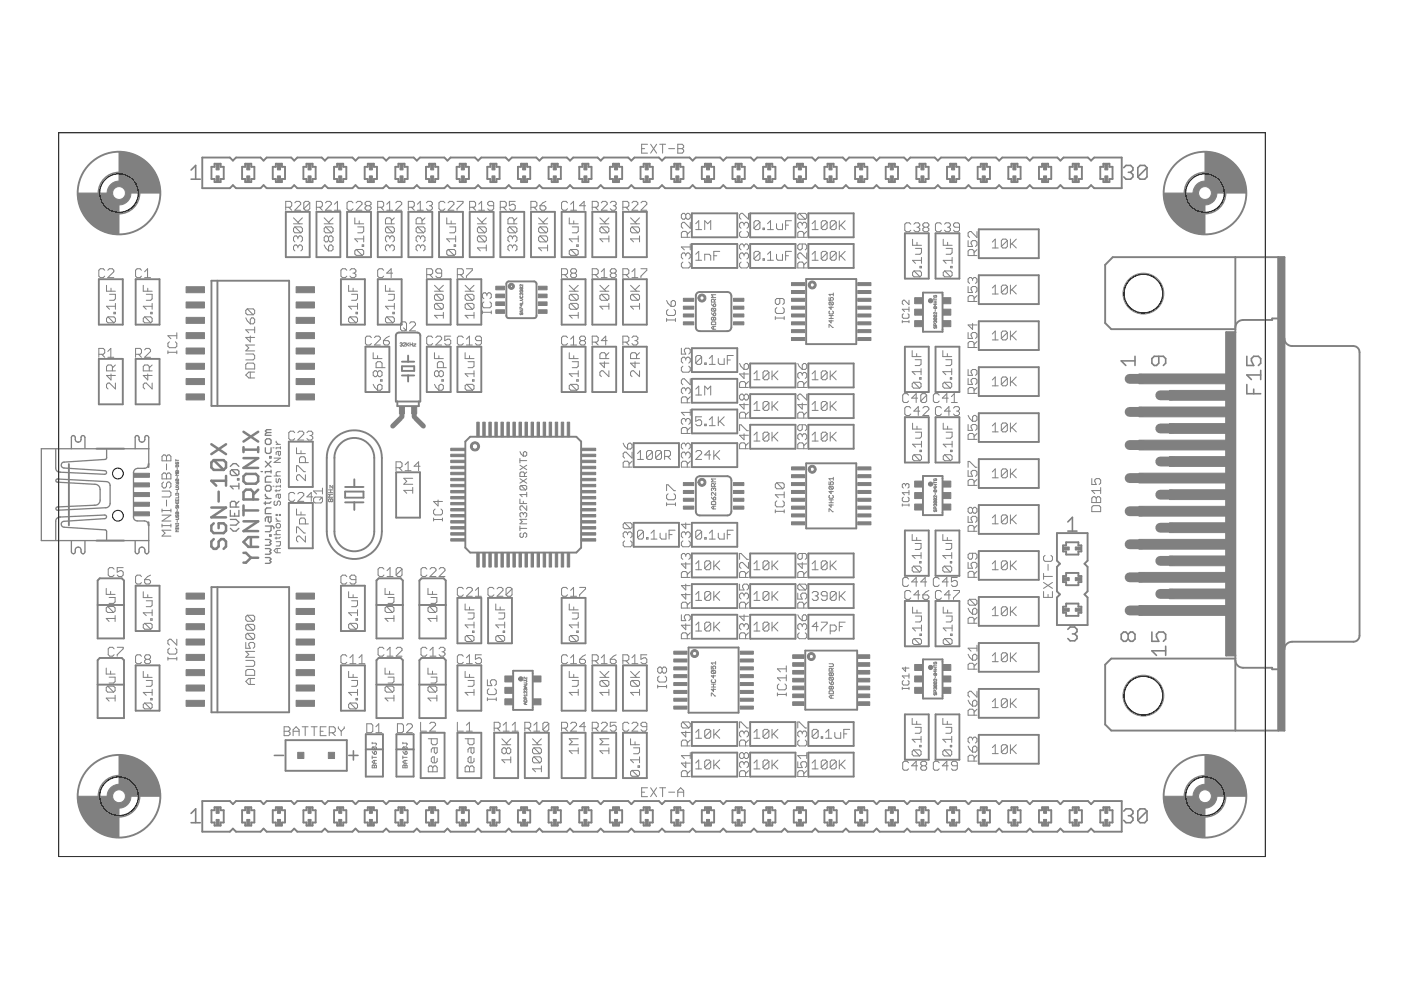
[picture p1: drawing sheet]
<svg xmlns="http://www.w3.org/2000/svg" width="297mm" height="210mm" viewBox="0 0 297 210" stroke-linecap="round" stroke-linejoin="round" font-family="sans-serif">
<g fill="#808080" stroke="#808080" stroke-width=".53">
<path d="M45.3 114.3l-.5 .5z"/>
<path d="M44.8 114.8v1.1z"/>
<path d="M44.8 115.9l.5 .5z"/>
<path d="M45.3 116.4h.5z"/>
<path d="M45.8 116.4l.6-.5z"/>
<path d="M46.4 114.8v1.1z"/>
<path d="M46.4 114.8l.5-.5z"/>
<path d="M46.9 114.3h.5z"/>
<path d="M47.4 114.3l.5 .5z"/>
<path d="M47.9 114.8v1.1z"/>
<path d="M47.9 115.9l-.5 .5z"/>
<path d="M45.3 111l-.5 .5z"/>
<path d="M44.8 111.5v1z"/>
<path d="M44.8 112.5l.5 .5z"/>
<path d="M45.3 113h2.1z"/>
<path d="M47.4 113l.5-.5z"/>
<path d="M47.9 111.5v1z"/>
<path d="M47.4 111l.5 .5z"/>
<path d="M46.4 111h1z"/>
<path d="M46.4 111v1z"/>
<path d="M44.8 109.7h3.1z"/>
<path d="M44.8 109.7l3.1-2.1z"/>
<path d="M44.8 107.6h3.1z"/>
<path d="M46.4 104.2v2.1z"/>
<path d="M44.8 101.9l1 1.1z"/>
<path d="M44.8 101.9h3.1z"/>
<path d="M47.9 100.9v2.1z"/>
<path d="M45.3 99.6h2.1z"/>
<path d="M44.8 99.1l.5 .5z"/>
<path d="M44.8 98.1v1z"/>
<path d="M44.8 98.1l.5-.5z"/>
<path d="M45.3 97.6h2.1z"/>
<path d="M47.4 97.6l.5 .5z"/>
<path d="M47.9 98.1v1z"/>
<path d="M47.9 99.1l-.5 .5z"/>
<path d="M45.3 97.6l2.1 2z"/>
<path d="M44.8 96.3l3.1-2.1z"/>
<path d="M44.8 94.2l3.1 2.1z"/>
<path d="M51.6 119.3h.6z"/>
<path d="M52.2 119.3l1-1z"/>
<path d="M52.2 117.2l1 1.1z"/>
<path d="M51.6 117.2h.6z"/>
<path d="M53.2 118.3h1.5z"/>
<path d="M52.7 116h2z"/>
<path d="M51.6 114.9l1.1 1.1z"/>
<path d="M51.6 114.9l1.1-1z"/>
<path d="M52.7 113.9h2z"/>
<path d="M53.2 113.9v2.1z"/>
<path d="M51.6 112.6h3.1z"/>
<path d="M51.6 112.6l3.1-2.1z"/>
<path d="M51.6 110.5h3.1z"/>
<path d="M51.6 108.2h3.1z"/>
<path d="M51.6 107.2v2.1z"/>
<path d="M51.6 105.9h3.1z"/>
<path d="M51.6 104.4v1.5z"/>
<path d="M51.6 104.4l.6-.6z"/>
<path d="M52.2 103.8h1z"/>
<path d="M53.2 103.8l.5 .6z"/>
<path d="M53.7 104.4v1.5z"/>
<path d="M53.7 104.9l1-1.1z"/>
<path d="M51.6 101v1z"/>
<path d="M51.6 102l.6 .6z"/>
<path d="M52.2 102.6h2z"/>
<path d="M54.7 102l-.5 .6z"/>
<path d="M54.7 101v1z"/>
<path d="M54.2 100.5l.5 .5z"/>
<path d="M52.2 100.5h2z"/>
<path d="M51.6 101l.6-.5z"/>
<path d="M51.6 99.2h3.1z"/>
<path d="M51.6 99.2l3.1-2.1z"/>
<path d="M51.6 97.1h3.1z"/>
<path d="M54.7 94.8v1.1z"/>
<path d="M51.6 95.3h3.1z"/>
<path d="M51.6 94.8v1.1z"/>
<path d="M51.6 93.6l3.1-2.1z"/>
<path d="M51.6 91.5l3.1 2.1z"/>
</g>
<g fill="#808080" stroke="#808080" stroke-width=".28">
<path d="M50 112.6l.7-.6z"/>
<path d="M49.4 112.6h.6z"/>
<path d="M48.8 112l.6 .6z"/>
<path d="M48.8 111.3h1.2z"/>
<path d="M50 111.3l.7-.6z"/>
<path d="M50 110.1l.7 .6z"/>
<path d="M48.8 110.1h1.2z"/>
<path d="M48.8 108.2v1.2z"/>
<path d="M48.8 109.4h1.9z"/>
<path d="M50.7 108.2v1.2z"/>
<path d="M49.7 108.8v.6z"/>
<path d="M48.8 107.5h1.9z"/>
<path d="M48.8 106.6v.9z"/>
<path d="M48.8 106.6l.3-.3z"/>
<path d="M49.1 106.3h.6z"/>
<path d="M49.7 106.3l.3 .3z"/>
<path d="M50 106.6v.9z"/>
<path d="M50 106.9l.7-.6z"/>
<path d="M48.8 103.1l.6 .6z"/>
<path d="M48.8 103.1h1.9z"/>
<path d="M50.7 102.5v1.2z"/>
<path d="M50.4 101.8h.3z"/>
<path d="M50.4 101.5v.3z"/>
<path d="M50.4 101.5h.3z"/>
<path d="M50.7 101.5v.3z"/>
<path d="M49.1 100.8h1.3z"/>
<path d="M48.8 100.5l.3 .3z"/>
<path d="M48.8 99.9v.6z"/>
<path d="M49.1 99.6l-.3 .3z"/>
<path d="M49.1 99.6h1.3z"/>
<path d="M50.4 99.6l.3 .3z"/>
<path d="M50.7 99.9v.6z"/>
<path d="M50.7 100.5l-.3 .3z"/>
<path d="M49.1 99.6l1.3 1.2z"/>
<path d="M50 98.3l.7 .6z"/>
<path d="M49.4 98.3h.6z"/>
<path d="M48.8 98.9l.6-.6z"/>
<path d="M56.3 119.4h.9z"/>
<path d="M57.5 119.1l-.3 .3z"/>
<path d="M57.2 118.8l.3 .3z"/>
<path d="M57.2 118.8l.3-.3z"/>
<path d="M57.2 118.2l.3 .3z"/>
<path d="M56.3 118.2h.9z"/>
<path d="M56.3 117.5h.9z"/>
<path d="M57.2 117.5l.3-.3z"/>
<path d="M57.2 116.9l.3 .3z"/>
<path d="M57.5 116.6l-.3 .3z"/>
<path d="M57.2 116.3l.3 .3z"/>
<path d="M56.3 116.3h.9z"/>
<path d="M56.3 115.6h.9z"/>
<path d="M57.5 115.3l-.3 .3z"/>
<path d="M57.2 115l.3 .3z"/>
<path d="M57.2 115l.3-.3z"/>
<path d="M57.2 114.4l.3 .3z"/>
<path d="M56.3 114.4h.9z"/>
<path d="M57.2 113.7h.3z"/>
<path d="M57.2 113.4v.3z"/>
<path d="M57.2 113.4h.3z"/>
<path d="M57.5 113.4v.3z"/>
<path d="M56.3 112.7h.9z"/>
<path d="M57.2 112.7l.3-.3z"/>
<path d="M57.5 111.5v.9z"/>
<path d="M56.3 111.5h1.5z"/>
<path d="M57.8 111.5l.3 .3z"/>
<path d="M58.1 111.8v.3z"/>
<path d="M56.3 109.9v.6z"/>
<path d="M56.6 109.6l-.3 .3z"/>
<path d="M56.6 109.6h.9z"/>
<path d="M57.5 109.6v.9z"/>
<path d="M57.5 110.5l-.3 .3z"/>
<path d="M56.9 110.5l.3 .3z"/>
<path d="M56.9 109.6v.9z"/>
<path d="M56.3 108.9h1.2z"/>
<path d="M56.3 108v.9z"/>
<path d="M56.3 108l.3-.3z"/>
<path d="M56.6 107.7h.9z"/>
<path d="M56 106.7h1.2z"/>
<path d="M57.2 106.7l.3-.3z"/>
<path d="M56.3 106.4v.6z"/>
<path d="M56.3 105.7h1.2z"/>
<path d="M56.3 105.1l.6 .6z"/>
<path d="M56.3 104.8v.3z"/>
<path d="M57.5 103.2v.6z"/>
<path d="M57.2 102.9l.3 .3z"/>
<path d="M56.6 102.9h.6z"/>
<path d="M56.6 102.9l-.3 .3z"/>
<path d="M56.3 103.2v.6z"/>
<path d="M56.3 103.8l.3 .3z"/>
<path d="M56.6 104.1h.6z"/>
<path d="M57.2 104.1l.3-.3z"/>
<path d="M56.3 102.2h1.2z"/>
<path d="M56.3 101.3v.9z"/>
<path d="M56.6 101l-.3 .3z"/>
<path d="M56.6 101h.9z"/>
<path d="M56.3 100v.3z"/>
<path d="M56.3 100h1.2z"/>
<path d="M57.5 99.7v.6z"/>
<path d="M55.4 100h.2z"/>
<path d="M56.3 99l1.2-1.2z"/>
<path d="M56.3 97.8l1.2 1.2z"/>
<path d="M57.2 97.1h.3z"/>
<path d="M57.2 96.8v.3z"/>
<path d="M57.2 96.8h.3z"/>
<path d="M57.5 96.8v.3z"/>
<path d="M56.3 94.9v.9z"/>
<path d="M56.3 95.8l.3 .3z"/>
<path d="M56.6 96.1h.6z"/>
<path d="M57.2 96.1l.3-.3z"/>
<path d="M57.5 94.9v.9z"/>
<path d="M57.5 93.3v.6z"/>
<path d="M57.2 93l.3 .3z"/>
<path d="M56.6 93h.6z"/>
<path d="M56.6 93l-.3 .3z"/>
<path d="M56.3 93.3v.6z"/>
<path d="M56.3 93.9l.3 .3z"/>
<path d="M56.6 94.2h.6z"/>
<path d="M57.2 94.2l.3-.3z"/>
<path d="M56.3 92.3h1.2z"/>
<path d="M56.3 92v.3z"/>
<path d="M56.3 92l.3-.3z"/>
<path d="M56.6 91.7h.9z"/>
<path d="M56.3 91.4l.3 .3z"/>
<path d="M56.3 91.4l.3-.3z"/>
<path d="M56.6 91.1h.9z"/>
<path d="M8.8 95.1h22.7z"/>
<path d="M31.5 95.1v3.3z"/>
<path d="M29.2 99.3h1.4z"/>
<path d="M28.3 100.2v9.4z"/>
<path d="M29.1 110.4h1.5z"/>
<path d="M31.5 111.4v3.2z"/>
<path d="M18 114.6h13.5z"/>
<path d="M8.8 114.6h9.2z"/>
<path d="M8.8 95.1v19.5z"/>
<path d="M31.5 114.6v2.4z"/>
<path d="M30.7 116.6v.4z"/>
<path d="M29.5 116.6v.4z"/>
<path d="M28.7 114.8v2.2z"/>
<path d="M18 114.6v2.4z"/>
<path d="M17.2 116.6v.4z"/>
<path d="M16 116.6v.4z"/>
<path d="M15.1 114.8v2.2z"/>
<path d="M15.1 92.7v2.4z"/>
<path d="M16 92.8v.4z"/>
<path d="M17.2 92.7v.5z"/>
<path d="M18 92.8v2.2z"/>
<path d="M28.7 92.7v2.4z"/>
<path d="M29.5 92.8v.4z"/>
<path d="M30.7 92.7v.5z"/>
<path d="M31.5 92.8v2.4z"/>
<path d="M11.8 95.3v3.9z"/>
<path d="M12.8 100.1l9.4 .5z"/>
<path d="M13.6 99.2l8.6 .6z"/>
<path d="M13.6 98l8.7-.6z"/>
<path d="M22.6 95.3v1.8z"/>
<path d="M12.2 101.6l10.3 .5z"/>
<path d="M12.2 102.2l7.9 .5z"/>
<path d="M21.2 103.8v2.2z"/>
<path d="M20 107.1h.2z"/>
<path d="M12.2 107.5l7.8-.4z"/>
<path d="M12.2 108.2l10.2-.5z"/>
<path d="M23.3 103v3.7z"/>
<path d="M11.8 110.5v4z"/>
<path d="M12.8 109.6l9.4-.4z"/>
<path d="M13.6 110.5l8.6-.5z"/>
<path d="M13.6 111.8l8.7 .6z"/>
<path d="M22.6 112.7v1.8z"/>
</g>
<g fill="#808080" stroke="#808080" stroke-width=".21">
<path d="M58.5 117.2h1z"/>
<path d="M58.1 116.7l.4 .5z"/>
<path d="M58.1 116.7l.4-.4z"/>
<path d="M58.5 116.3h1z"/>
<path d="M58.8 116.3v.9z"/>
<path d="M58.5 115.8h.7z"/>
<path d="M59.2 115.8l.3-.3z"/>
<path d="M59.5 114.9v.6z"/>
<path d="M58.5 114.9h1z"/>
<path d="M58.3 114.1h.9z"/>
<path d="M59.2 114.1l.3-.2z"/>
<path d="M58.5 113.9v.4z"/>
<path d="M58.1 113.4h1.4z"/>
<path d="M58.5 113.1l.3 .3z"/>
<path d="M58.5 112.7v.4z"/>
<path d="M58.5 112.7l.3-.2z"/>
<path d="M58.8 112.5h.7z"/>
<path d="M59.5 111.3v.4z"/>
<path d="M59.2 111l.3 .3z"/>
<path d="M58.8 111h.4z"/>
<path d="M58.8 111l-.3 .3z"/>
<path d="M58.5 111.3v.4z"/>
<path d="M58.5 111.7l.3 .2z"/>
<path d="M58.8 111.9h.4z"/>
<path d="M59.2 111.9l.3-.2z"/>
<path d="M58.5 110.5h1z"/>
<path d="M58.5 110l.5 .5z"/>
<path d="M58.5 109.8v.2z"/>
<path d="M58.5 109.1v.2z"/>
<path d="M58.5 109.1h.3z"/>
<path d="M58.8 109.1v.2z"/>
<path d="M58.5 109.3h.3z"/>
<path d="M59.2 109.1v.2z"/>
<path d="M59.2 109.1h.3z"/>
<path d="M59.5 109.1v.2z"/>
<path d="M59.2 109.3h.3z"/>
<path d="M58.3 106.2l-.2 .3z"/>
<path d="M58.1 106.5v.4z"/>
<path d="M58.1 106.9l.2 .2z"/>
<path d="M58.3 107.1h.2z"/>
<path d="M58.5 107.1l.3-.2z"/>
<path d="M58.8 106.5v.4z"/>
<path d="M58.8 106.5l.2-.3z"/>
<path d="M59 106.2h.2z"/>
<path d="M59.2 106.2l.3 .3z"/>
<path d="M59.5 106.5v.4z"/>
<path d="M59.5 106.9l-.3 .2z"/>
<path d="M58.5 105v.5z"/>
<path d="M58.5 105l.3-.2z"/>
<path d="M58.8 104.8h.7z"/>
<path d="M59.5 104.8v.7z"/>
<path d="M59.5 105.5l-.3 .2z"/>
<path d="M59 105.5l.2 .2z"/>
<path d="M59 104.8v.7z"/>
<path d="M58.3 104.1h.9z"/>
<path d="M59.2 104.1l.3-.3z"/>
<path d="M58.5 103.8v.5z"/>
<path d="M58.5 103.1v.2z"/>
<path d="M58.5 103.1h1z"/>
<path d="M59.5 102.9v.4z"/>
<path d="M57.9 103.1h.2z"/>
<path d="M59.5 101.7v.7z"/>
<path d="M59.2 101.5l.3 .2z"/>
<path d="M59.2 101.5l-.2 .2z"/>
<path d="M59 101.7v.4z"/>
<path d="M59 102.1l-.2 .3z"/>
<path d="M58.5 102.1l.3 .3z"/>
<path d="M58.5 101.5v.6z"/>
<path d="M58.1 100.9h1.4z"/>
<path d="M58.5 100.7l.3 .2z"/>
<path d="M58.5 100.2v.5z"/>
<path d="M58.5 100.2l.3-.2z"/>
<path d="M58.8 100h.7z"/>
<path d="M58.1 98h1.4z"/>
<path d="M58.1 98l1.4-.9z"/>
<path d="M58.1 97.1h1.4z"/>
<path d="M58.5 95.9v.5z"/>
<path d="M58.5 95.9l.3-.2z"/>
<path d="M58.8 95.7h.7z"/>
<path d="M59.5 95.7v.7z"/>
<path d="M59.5 96.4l-.3 .2z"/>
<path d="M59 96.4l.2 .2z"/>
<path d="M59 95.7v.7z"/>
<path d="M58.5 95v.2z"/>
<path d="M58.5 95h1z"/>
<path d="M59.5 94.7v.5z"/>
<path d="M57.9 95h.2z"/>
<path d="M58.5 94.2h1z"/>
<path d="M58.5 93.8l.5 .4z"/>
<path d="M58.5 93.5v.3z"/>
<path d="M34.4 113.7h1.8z"/>
<path d="M34.4 113.7l.6-.7z"/>
<path d="M34.4 112.4l.6 .6z"/>
<path d="M34.4 112.4h1.8z"/>
<path d="M36.2 111.1v.7z"/>
<path d="M34.4 111.4h1.8z"/>
<path d="M34.4 111.1v.7z"/>
<path d="M34.4 110.5h1.8z"/>
<path d="M34.4 110.5l1.8-1.3z"/>
<path d="M34.4 109.2h1.8z"/>
<path d="M36.2 107.9v.7z"/>
<path d="M34.4 108.2h1.8z"/>
<path d="M34.4 107.9v.7z"/>
<path d="M35.3 106v1.3z"/>
<path d="M34.4 105.4h1.5z"/>
<path d="M36.2 105.1l-.3 .3z"/>
<path d="M36.2 104.4v.7z"/>
<path d="M35.9 104.1l.3 .3z"/>
<path d="M34.4 104.1h1.5z"/>
<path d="M34.7 102.2l-.3 .3z"/>
<path d="M34.4 102.5v.6z"/>
<path d="M34.4 103.1l.3 .4z"/>
<path d="M34.7 103.5h.3z"/>
<path d="M35 103.5l.3-.4z"/>
<path d="M35.3 102.5v.6z"/>
<path d="M35.3 102.5l.3-.3z"/>
<path d="M35.6 102.2h.3z"/>
<path d="M35.9 102.2l.3 .3z"/>
<path d="M36.2 102.5v.6z"/>
<path d="M36.2 103.1l-.3 .4z"/>
<path d="M34.4 101.5h1.8z"/>
<path d="M34.4 100.6v.9z"/>
<path d="M34.4 100.6l.3-.3z"/>
<path d="M34.7 100.3h.3z"/>
<path d="M35 100.3l.3 .3z"/>
<path d="M35.3 100.6l.3-.3z"/>
<path d="M35.6 100.3h.3z"/>
<path d="M35.9 100.3l.3 .3z"/>
<path d="M36.2 100.6v.9z"/>
<path d="M35.3 100.6v.9z"/>
<path d="M35.3 98.4v1.2z"/>
<path d="M34.4 97.7h1.8z"/>
<path d="M34.4 96.8v.9z"/>
<path d="M34.4 96.8l.3-.3z"/>
<path d="M34.7 96.5h.3z"/>
<path d="M35 96.5l.3 .3z"/>
<path d="M35.3 96.8l.3-.3z"/>
<path d="M35.6 96.5h.3z"/>
<path d="M35.9 96.5l.3 .3z"/>
<path d="M36.2 96.8v.9z"/>
<path d="M35.3 96.8v.9z"/>
<path d="M143.2 106.6v.6z"/>
<path d="M141.3 106.9h1.9z"/>
<path d="M141.3 106.6v.6z"/>
<path d="M141.6 104.7l-.3 .3z"/>
<path d="M141.3 105v.6z"/>
<path d="M141.3 105.6l.3 .4z"/>
<path d="M141.6 106h1.3z"/>
<path d="M142.9 106l.3-.4z"/>
<path d="M143.2 105v.6z"/>
<path d="M142.9 104.7l.3 .3z"/>
<path d="M141.3 102.8v1.2z"/>
<path d="M141.3 102.8h.3z"/>
<path d="M141.6 102.8l1.3 1.2z"/>
<path d="M142.9 104h.3z"/>
<path d="M143.2 67.5v.7z"/>
<path d="M141.3 67.8h1.9z"/>
<path d="M141.3 67.5v.7z"/>
<path d="M141.6 65.6l-.3 .3z"/>
<path d="M141.3 65.9v.7z"/>
<path d="M141.3 66.6l.3 .3z"/>
<path d="M141.6 66.9h1.3z"/>
<path d="M142.9 66.9l.3-.3z"/>
<path d="M143.2 65.9v.7z"/>
<path d="M142.9 65.6l.3 .3z"/>
<path d="M141.3 63.7l.3 .6z"/>
<path d="M141.6 64.3l.7 .7z"/>
<path d="M142.3 65h.6z"/>
<path d="M142.9 65l.3-.4z"/>
<path d="M143.2 64v.6z"/>
<path d="M142.9 63.7l.3 .3z"/>
<path d="M142.6 63.7h.3z"/>
<path d="M142.6 63.7l-.3 .3z"/>
<path d="M142.3 64v1z"/>
<path d="M169.1 56.8h1.9z"/>
<path d="M169.1 55.9v.9z"/>
<path d="M169.1 55.9l.4-.3z"/>
<path d="M169.5 55.6h.6z"/>
<path d="M170.1 55.6l.3 .3z"/>
<path d="M170.4 55.9v.9z"/>
<path d="M170.4 56.2l.6-.6z"/>
<path d="M171 53.6v1.3z"/>
<path d="M169.8 53.6l1.2 1.3z"/>
<path d="M169.5 53.6h.3z"/>
<path d="M169.5 53.6l-.4 .4z"/>
<path d="M169.1 54v.6z"/>
<path d="M169.1 54.6l.4 .3z"/>
<path d="M170.7 53l.3-.3z"/>
<path d="M171 52v.7z"/>
<path d="M170.7 51.7l.3 .3z"/>
<path d="M169.5 51.7h1.2z"/>
<path d="M169.5 51.7l-.4 .3z"/>
<path d="M169.1 52v.7z"/>
<path d="M169.1 52.7l.4 .3z"/>
<path d="M169.5 53h.3z"/>
<path d="M169.8 53l.3-.3z"/>
<path d="M170.1 51.7v1z"/>
<path d="M169.1 50.3h1.9z"/>
<path d="M169.1 49.4v.9z"/>
<path d="M169.1 49.4l.4-.3z"/>
<path d="M169.5 49.1h.6z"/>
<path d="M170.1 49.1l.3 .3z"/>
<path d="M170.4 49.4v.9z"/>
<path d="M170.4 49.7l.6-.6z"/>
<path d="M169.1 48.1l.4 .3z"/>
<path d="M169.1 47.5v.6z"/>
<path d="M169.1 47.5l.4-.4z"/>
<path d="M169.5 47.1h.3z"/>
<path d="M169.8 47.1l.3 .4z"/>
<path d="M170.1 47.5v.3z"/>
<path d="M170.1 47.5l.3-.4z"/>
<path d="M170.4 47.1h.3z"/>
<path d="M170.7 47.1l.3 .4z"/>
<path d="M171 47.5v.6z"/>
<path d="M171 48.1l-.3 .3z"/>
<path d="M169.5 46.5h1.2z"/>
<path d="M169.1 46.2l.4 .3z"/>
<path d="M169.1 45.6v.6z"/>
<path d="M169.1 45.6l.4-.4z"/>
<path d="M169.5 45.2h1.2z"/>
<path d="M170.7 45.2l.3 .4z"/>
<path d="M171 45.6v.6z"/>
<path d="M170.7 46.5l.3-.3z"/>
<path d="M169.5 45.2l1.2 1.3z"/>
<path d="M144.5 99h1.8z"/>
<path d="M144.5 98.1v.9z"/>
<path d="M144.5 98.1l.3-.3z"/>
<path d="M144.8 97.8h.6z"/>
<path d="M145.4 97.8l.3 .3z"/>
<path d="M145.7 98.1v.9z"/>
<path d="M145.7 98.4l.6-.6z"/>
<path d="M144.5 96.8l.3 .3z"/>
<path d="M144.5 96.2v.6z"/>
<path d="M144.5 96.2l.3-.3z"/>
<path d="M144.8 95.9h.3z"/>
<path d="M145.1 95.9l.3 .3z"/>
<path d="M145.4 96.2v.3z"/>
<path d="M145.4 96.2l.3-.3z"/>
<path d="M145.7 95.9h.3z"/>
<path d="M146 95.9l.3 .3z"/>
<path d="M146.3 96.2v.6z"/>
<path d="M146.3 96.8l-.3 .3z"/>
<path d="M144.5 94.9l.3 .3z"/>
<path d="M144.5 94.3v.6z"/>
<path d="M144.5 94.3l.3-.3z"/>
<path d="M144.8 94h.3z"/>
<path d="M145.1 94l.3 .3z"/>
<path d="M145.4 94.3v.3z"/>
<path d="M145.4 94.3l.3-.3z"/>
<path d="M145.7 94h.3z"/>
<path d="M146 94l.3 .3z"/>
<path d="M146.3 94.3v.6z"/>
<path d="M146 95.2l.3-.3z"/>
<path d="M144.5 91.9h1.8z"/>
<path d="M144.5 91v.9z"/>
<path d="M144.5 91l.3-.4z"/>
<path d="M144.8 90.6h.6z"/>
<path d="M145.4 90.6l.3 .4z"/>
<path d="M145.7 91v.9z"/>
<path d="M145.7 91.3l.6-.7z"/>
<path d="M144.5 89.7l.3 .3z"/>
<path d="M144.5 89v.7z"/>
<path d="M144.5 89l.3-.3z"/>
<path d="M144.8 88.7h.3z"/>
<path d="M145.1 88.7l.3 .3z"/>
<path d="M145.4 89v.4z"/>
<path d="M145.4 89l.3-.3z"/>
<path d="M145.7 88.7h.3z"/>
<path d="M146 88.7l.3 .3z"/>
<path d="M146.3 89v.7z"/>
<path d="M146.3 89.7l-.3 .3z"/>
<path d="M144.5 87.4l.6 .7z"/>
<path d="M144.5 87.4h1.8z"/>
<path d="M146.3 86.8v1.3z"/>
<path d="M144.5 50.3h1.8z"/>
<path d="M144.5 49.4v.9z"/>
<path d="M144.5 49.4l.3-.3z"/>
<path d="M144.8 49.1h.6z"/>
<path d="M145.4 49.1l.3 .3z"/>
<path d="M145.7 49.4v.9z"/>
<path d="M145.7 49.7l.6-.6z"/>
<path d="M146.3 47.1v1.3z"/>
<path d="M145.1 47.1l1.2 1.3z"/>
<path d="M144.8 47.1h.3z"/>
<path d="M144.8 47.1l-.3 .4z"/>
<path d="M144.5 47.5v.6z"/>
<path d="M144.5 48.1l.3 .3z"/>
<path d="M144.5 46.2l.3 .3z"/>
<path d="M144.5 45.6v.6z"/>
<path d="M144.5 45.6l.3-.4z"/>
<path d="M144.8 45.2h.3z"/>
<path d="M145.1 45.2l.3 .4z"/>
<path d="M145.4 45.6l.3-.4z"/>
<path d="M145.7 45.2h.3z"/>
<path d="M146 45.2l.3 .4z"/>
<path d="M146.3 45.6v.6z"/>
<path d="M146 46.5l.3-.3z"/>
<path d="M145.7 46.5h.3z"/>
<path d="M145.4 46.2l.3 .3z"/>
<path d="M145.4 46.2l-.3 .3z"/>
<path d="M144.8 46.5h.3z"/>
<path d="M145.4 45.6v.6z"/>
<path d="M144.5 85.4h1.8z"/>
<path d="M144.5 84.5v.9z"/>
<path d="M144.5 84.5l.3-.4z"/>
<path d="M144.8 84.1h.6z"/>
<path d="M145.4 84.1l.3 .4z"/>
<path d="M145.7 84.5v.9z"/>
<path d="M145.7 84.8l.6-.7z"/>
<path d="M144.5 83.2l.3 .3z"/>
<path d="M144.5 82.5v.7z"/>
<path d="M144.5 82.5l.3-.3z"/>
<path d="M144.8 82.2h.3z"/>
<path d="M145.1 82.2l.3 .3z"/>
<path d="M145.4 82.5v.4z"/>
<path d="M145.4 82.5l.3-.3z"/>
<path d="M145.7 82.2h.3z"/>
<path d="M146 82.2l.3 .3z"/>
<path d="M146.3 82.5v.7z"/>
<path d="M146.3 83.2l-.3 .3z"/>
<path d="M146.3 80.3v1.3z"/>
<path d="M145.1 80.3l1.2 1.3z"/>
<path d="M144.8 80.3h.3z"/>
<path d="M144.8 80.3l-.3 .3z"/>
<path d="M144.5 80.6v.7z"/>
<path d="M144.5 81.3l.3 .3z"/>
<path d="M132.1 99h1.9z"/>
<path d="M132.1 98.1v.9z"/>
<path d="M132.4 97.8l-.3 .3z"/>
<path d="M132.4 97.8h.7z"/>
<path d="M133.1 97.8l.3 .3z"/>
<path d="M133.4 98.1v.9z"/>
<path d="M133.4 98.4l.6-.6z"/>
<path d="M134 95.9v1.2z"/>
<path d="M132.7 95.9l1.3 1.2z"/>
<path d="M132.4 95.9h.3z"/>
<path d="M132.4 95.9l-.3 .3z"/>
<path d="M132.1 96.2v.6z"/>
<path d="M132.1 96.8l.3 .3z"/>
<path d="M132.1 94l.3 .6z"/>
<path d="M132.4 94.6l.7 .6z"/>
<path d="M133.1 95.2h.6z"/>
<path d="M133.7 95.2l.3-.3z"/>
<path d="M134 94.3v.6z"/>
<path d="M133.7 94l.3 .3z"/>
<path d="M133.4 94h.3z"/>
<path d="M133.4 94l-.3 .3z"/>
<path d="M133.1 94.3v.9z"/>
<path d="M144.8 77.6l-.3 .4z"/>
<path d="M144.5 78v.6z"/>
<path d="M144.5 78.6l.3 .3z"/>
<path d="M144.8 78.9h1.2z"/>
<path d="M146 78.9l.3-.3z"/>
<path d="M146.3 78v.6z"/>
<path d="M146 77.6l.3 .4z"/>
<path d="M144.5 76.7l.3 .3z"/>
<path d="M144.5 76.1v.6z"/>
<path d="M144.5 76.1l.3-.4z"/>
<path d="M144.8 75.7h.3z"/>
<path d="M145.1 75.7l.3 .4z"/>
<path d="M145.4 76.1v.3z"/>
<path d="M145.4 76.1l.3-.4z"/>
<path d="M145.7 75.7h.3z"/>
<path d="M146 75.7l.3 .4z"/>
<path d="M146.3 76.1v.6z"/>
<path d="M146 77l.3-.3z"/>
<path d="M144.5 73.8v1.3z"/>
<path d="M144.5 75.1h.9z"/>
<path d="M145.1 74.4l.3 .7z"/>
<path d="M145.1 74.1v.3z"/>
<path d="M145.1 74.1l.3-.3z"/>
<path d="M145.4 73.8h.6z"/>
<path d="M146 73.8l.3 .3z"/>
<path d="M146.3 74.1v.7z"/>
<path d="M146.3 74.8l-.3 .3z"/>
<path d="M144.8 114.7l-.3 .3z"/>
<path d="M144.5 115v.6z"/>
<path d="M144.5 115.6l.3 .3z"/>
<path d="M144.8 115.9h1.2z"/>
<path d="M146 115.9l.3-.3z"/>
<path d="M146.3 115v.6z"/>
<path d="M146 114.7l.3 .3z"/>
<path d="M144.5 113.7l.3 .3z"/>
<path d="M144.5 113.1v.6z"/>
<path d="M144.5 113.1l.3-.3z"/>
<path d="M144.8 112.8h.3z"/>
<path d="M145.1 112.8l.3 .3z"/>
<path d="M145.4 113.1v.3z"/>
<path d="M145.4 113.1l.3-.3z"/>
<path d="M145.7 112.8h.3z"/>
<path d="M146 112.8l.3 .3z"/>
<path d="M146.3 113.1v.6z"/>
<path d="M146.3 113.7l-.3 .3z"/>
<path d="M144.5 111.2h1.8z"/>
<path d="M144.5 111.2l.9 .9z"/>
<path d="M145.4 110.8v1.3z"/>
<path d="M144.8 55.6l-.3 .3z"/>
<path d="M144.5 55.9v.6z"/>
<path d="M144.5 56.5l.3 .3z"/>
<path d="M144.8 56.8h1.2z"/>
<path d="M146 56.8l.3-.3z"/>
<path d="M146.3 55.9v.6z"/>
<path d="M146 55.6l.3 .3z"/>
<path d="M144.5 54.6l.3 .3z"/>
<path d="M144.5 54v.6z"/>
<path d="M144.5 54l.3-.4z"/>
<path d="M144.8 53.6h.3z"/>
<path d="M145.1 53.6l.3 .4z"/>
<path d="M145.4 54v.3z"/>
<path d="M145.4 54l.3-.4z"/>
<path d="M145.7 53.6h.3z"/>
<path d="M146 53.6l.3 .4z"/>
<path d="M146.3 54v.6z"/>
<path d="M146.3 54.6l-.3 .3z"/>
<path d="M144.5 52.4l.6 .6z"/>
<path d="M144.5 52.4h1.8z"/>
<path d="M146.3 51.7v1.3z"/>
<path d="M157.1 55.6l-.3 .3z"/>
<path d="M156.8 55.9v.6z"/>
<path d="M156.8 56.5l.3 .3z"/>
<path d="M157.1 56.8h1.3z"/>
<path d="M158.4 56.8l.3-.3z"/>
<path d="M158.7 55.9v.6z"/>
<path d="M158.4 55.6l.3 .3z"/>
<path d="M156.8 54.6l.3 .3z"/>
<path d="M156.8 54v.6z"/>
<path d="M156.8 54l.3-.4z"/>
<path d="M157.1 53.6h.3z"/>
<path d="M157.4 53.6l.4 .4z"/>
<path d="M157.8 54v.3z"/>
<path d="M157.8 54l.3-.4z"/>
<path d="M158.1 53.6h.3z"/>
<path d="M158.4 53.6l.3 .4z"/>
<path d="M158.7 54v.6z"/>
<path d="M158.7 54.6l-.3 .3z"/>
<path d="M156.8 52.7l.3 .3z"/>
<path d="M156.8 52v.7z"/>
<path d="M156.8 52l.3-.3z"/>
<path d="M157.1 51.7h.3z"/>
<path d="M157.4 51.7l.4 .3z"/>
<path d="M157.8 52v.4z"/>
<path d="M157.8 52l.3-.3z"/>
<path d="M158.1 51.7h.3z"/>
<path d="M158.4 51.7l.3 .3z"/>
<path d="M158.7 52v.7z"/>
<path d="M158.7 52.7l-.3 .3z"/>
<path d="M74.5 42.7l.3 .3z"/>
<path d="M73.9 42.7h.6z"/>
<path d="M73.9 42.7l-.3 .3z"/>
<path d="M73.6 43v1.3z"/>
<path d="M73.6 44.3l.3 .3z"/>
<path d="M73.9 44.6h.6z"/>
<path d="M74.5 44.6l.3-.3z"/>
<path d="M75.5 44.6h1.3z"/>
<path d="M76.8 43.3l-1.3 1.3z"/>
<path d="M76.8 43v.3z"/>
<path d="M76.4 42.7l.4 .3z"/>
<path d="M75.8 42.7h.6z"/>
<path d="M75.8 42.7l-.3 .3z"/>
<path d="M77.4 43l.3-.3z"/>
<path d="M77.7 42.7h.7z"/>
<path d="M78.4 42.7l.3 .3z"/>
<path d="M78.7 43v.3z"/>
<path d="M78.7 43.3l-.3 .3z"/>
<path d="M78.4 43.6l.3 .3z"/>
<path d="M78.7 43.9v.4z"/>
<path d="M78.7 44.3l-.3 .3z"/>
<path d="M77.7 44.6h.7z"/>
<path d="M77.4 44.3l.3 .3z"/>
<path d="M77.4 43.9v.4z"/>
<path d="M77.4 43.9l.3-.3z"/>
<path d="M77.4 43.3l.3 .3z"/>
<path d="M77.4 43v.3z"/>
<path d="M77.7 43.6h.7z"/>
<path d="M93.8 109.8v.7z"/>
<path d="M91.9 110.2h1.9z"/>
<path d="M91.9 109.8v.7z"/>
<path d="M92.2 107.9l-.3 .3z"/>
<path d="M91.9 108.2v.7z"/>
<path d="M91.9 108.9l.3 .3z"/>
<path d="M92.2 109.2h1.3z"/>
<path d="M93.5 109.2l.3-.3z"/>
<path d="M93.8 108.2v.7z"/>
<path d="M93.5 107.9l.3 .3z"/>
<path d="M91.9 106.3h1.9z"/>
<path d="M91.9 106.3l1 1z"/>
<path d="M92.9 106v1.3z"/>
<path d="M97 153.1v1.9z"/>
<path d="M97 155h1.2z"/>
<path d="M98.9 153.8l.6-.7z"/>
<path d="M99.5 153.1v1.9z"/>
<path d="M98.9 155h1.2z"/>
<path d="M97.9 124.5l.3 .4z"/>
<path d="M97.3 124.5h.6z"/>
<path d="M97.3 124.5l-.3 .4z"/>
<path d="M97 124.9v1.2z"/>
<path d="M97 126.1l.3 .3z"/>
<path d="M97.3 126.4h.6z"/>
<path d="M97.9 126.4l.3-.3z"/>
<path d="M98.9 126.4h1.2z"/>
<path d="M98.9 126.4l1.2-1.2z"/>
<path d="M100.1 124.9v.3z"/>
<path d="M99.8 124.5l.3 .4z"/>
<path d="M99.2 124.5h.6z"/>
<path d="M99.2 124.5l-.3 .4z"/>
<path d="M100.8 125.2l.6-.7z"/>
<path d="M101.4 124.5v1.9z"/>
<path d="M100.8 126.4h1.3z"/>
<path d="M66.8 106.6h1.3z"/>
<path d="M66.5 106.3l.3 .3z"/>
<path d="M66.5 105.7v.6z"/>
<path d="M66.5 105.7l.3-.3z"/>
<path d="M66.8 105.4h1.3z"/>
<path d="M68.1 105.4l.3 .3z"/>
<path d="M68.4 105.7v.6z"/>
<path d="M68.1 106.6l.3-.3z"/>
<path d="M67.7 106l.7-.6z"/>
<path d="M66.5 104.1l.6 .6z"/>
<path d="M66.5 104.1h1.9z"/>
<path d="M68.4 103.5v1.2z"/>
<path d="M62.2 91.4l.3 .3z"/>
<path d="M61.6 91.4h.6z"/>
<path d="M61.6 91.4l-.4 .3z"/>
<path d="M61.2 91.7v1.3z"/>
<path d="M61.2 93l.4 .3z"/>
<path d="M61.6 93.3h.6z"/>
<path d="M62.5 93l-.3 .3z"/>
<path d="M63.1 93.3h1.3z"/>
<path d="M63.1 93.3l1.3-1.3z"/>
<path d="M64.4 91.7v.3z"/>
<path d="M64.1 91.4l.3 .3z"/>
<path d="M63.5 91.4h.6z"/>
<path d="M63.5 91.4l-.4 .3z"/>
<path d="M65.1 91.7l.3-.3z"/>
<path d="M65.4 91.4h.6z"/>
<path d="M66 91.4l.3 .3z"/>
<path d="M66.3 91.7v.3z"/>
<path d="M66.3 92l-.3 .4z"/>
<path d="M65.7 92.4h.3z"/>
<path d="M66 92.4l.3 .3z"/>
<path d="M66.3 92.7v.3z"/>
<path d="M66.3 93l-.3 .3z"/>
<path d="M65.4 93.3h.6z"/>
<path d="M65.1 93l.3 .3z"/>
<path d="M62.2 104.4l.3 .3z"/>
<path d="M61.6 104.4h.6z"/>
<path d="M61.2 104.7l.4-.3z"/>
<path d="M61.2 104.7v1.3z"/>
<path d="M61.2 106l.4 .3z"/>
<path d="M61.6 106.3h.6z"/>
<path d="M62.5 106l-.3 .3z"/>
<path d="M63.1 106.3h1.3z"/>
<path d="M63.1 106.3l1.3-1.3z"/>
<path d="M64.4 104.7v.3z"/>
<path d="M64.1 104.4l.3 .3z"/>
<path d="M63.5 104.4h.6z"/>
<path d="M63.1 104.7l.4-.3z"/>
<path d="M66 104.4v1.9z"/>
<path d="M66 104.4l-.9 .9z"/>
<path d="M65.1 105.3h1.2z"/>
<path d="M84 97.9v1.9z"/>
<path d="M84 97.9h.9z"/>
<path d="M84.9 97.9l.3 .3z"/>
<path d="M85.2 98.2v.6z"/>
<path d="M85.2 98.8l-.3 .4z"/>
<path d="M84 99.2h.9z"/>
<path d="M84.6 99.2l.6 .6z"/>
<path d="M85.9 98.5l.6-.6z"/>
<path d="M86.5 97.9v1.9z"/>
<path d="M85.9 99.8h1.2z"/>
<path d="M88.8 97.9v1.9z"/>
<path d="M87.8 98.8l1-.9z"/>
<path d="M87.8 98.8h1.3z"/>
<path d="M125.6 57v1.9z"/>
<path d="M125.6 57h.9z"/>
<path d="M126.5 57l.3 .3z"/>
<path d="M126.8 57.3v.6z"/>
<path d="M126.8 57.9l-.3 .3z"/>
<path d="M125.6 58.2h.9z"/>
<path d="M126.2 58.2l.6 .7z"/>
<path d="M128.1 57l-.6 .6z"/>
<path d="M128.1 57v1.9z"/>
<path d="M127.5 58.9h1.2z"/>
<path d="M129.4 57.3l.3-.3z"/>
<path d="M129.7 57h.6z"/>
<path d="M130.3 57l.3 .3z"/>
<path d="M130.6 57.3v.3z"/>
<path d="M130.6 57.6l-.3 .3z"/>
<path d="M130.3 57.9l.3 .3z"/>
<path d="M130.6 58.2v.3z"/>
<path d="M130.6 58.5l-.3 .4z"/>
<path d="M129.7 58.9h.6z"/>
<path d="M129.4 58.5l.3 .4z"/>
<path d="M129.4 58.2v.3z"/>
<path d="M129.4 58.2l.3-.3z"/>
<path d="M129.4 57.6l.3 .3z"/>
<path d="M129.4 57.3v.3z"/>
<path d="M129.7 57.9h.6z"/>
<path d="M84.9 68.6v1.2z"/>
<path d="M84.9 68.6l.3-.4z"/>
<path d="M85.2 68.2h.7z"/>
<path d="M85.9 68.2l.3 .4z"/>
<path d="M86.2 68.6v1.2z"/>
<path d="M86.2 69.8l-.3 .3z"/>
<path d="M85.2 70.1h.7z"/>
<path d="M84.9 69.8l.3 .3z"/>
<path d="M85.6 69.5l.6 .6z"/>
<path d="M86.8 70.1h1.3z"/>
<path d="M88.1 68.9l-1.3 1.2z"/>
<path d="M88.1 68.6v.3z"/>
<path d="M87.8 68.2l.3 .4z"/>
<path d="M87.1 68.2h.7z"/>
<path d="M87.1 68.2l-.3 .4z"/>
<path d="M91.4 71.3l.3 .3z"/>
<path d="M90.8 71.3h.6z"/>
<path d="M90.8 71.3l-.3 .3z"/>
<path d="M90.5 71.6v1.2z"/>
<path d="M90.5 72.8l.3 .4z"/>
<path d="M90.8 73.2h.6z"/>
<path d="M91.4 73.2l.3-.4z"/>
<path d="M92.4 73.2h1.2z"/>
<path d="M92.4 73.2l1.2-1.3z"/>
<path d="M93.6 71.6v.3z"/>
<path d="M93.3 71.3l.3 .3z"/>
<path d="M92.7 71.3h.6z"/>
<path d="M92.7 71.3l-.3 .3z"/>
<path d="M94.3 71.3h1.3z"/>
<path d="M94.3 71.3v.9z"/>
<path d="M94.3 72.2l.6-.3z"/>
<path d="M94.9 71.9h.3z"/>
<path d="M95.2 71.9l.4 .3z"/>
<path d="M95.6 72.2v.6z"/>
<path d="M95.6 72.8l-.4 .4z"/>
<path d="M94.6 73.2h.6z"/>
<path d="M94.3 72.8l.3 .4z"/>
<path d="M78.4 71.3l.3 .3z"/>
<path d="M77.8 71.3h.6z"/>
<path d="M77.8 71.3l-.3 .3z"/>
<path d="M77.5 71.6v1.2z"/>
<path d="M77.5 72.8l.3 .4z"/>
<path d="M77.8 73.2h.6z"/>
<path d="M78.4 73.2l.3-.4z"/>
<path d="M79.4 73.2h1.2z"/>
<path d="M79.4 73.2l1.2-1.3z"/>
<path d="M80.6 71.6v.3z"/>
<path d="M80.3 71.3l.3 .3z"/>
<path d="M79.7 71.3h.6z"/>
<path d="M79.7 71.3l-.3 .3z"/>
<path d="M81.9 71.6l.7-.3z"/>
<path d="M81.9 71.6l-.6 .6z"/>
<path d="M81.3 72.2v.6z"/>
<path d="M81.3 72.8l.3 .4z"/>
<path d="M81.6 73.2h.7z"/>
<path d="M82.3 73.2l.3-.4z"/>
<path d="M82.6 72.5v.3z"/>
<path d="M82.3 72.2l.3 .3z"/>
<path d="M81.3 72.2h1z"/>
<path d="M132.1 42.7v1.9z"/>
<path d="M132.1 42.7h.9z"/>
<path d="M133 42.7l.3 .3z"/>
<path d="M133.3 43v.6z"/>
<path d="M133.3 43.6l-.3 .3z"/>
<path d="M132.1 43.9h.9z"/>
<path d="M132.7 43.9l.6 .7z"/>
<path d="M134 44.6h1.2z"/>
<path d="M135.2 43.3l-1.2 1.3z"/>
<path d="M135.2 43v.3z"/>
<path d="M134.9 42.7l.3 .3z"/>
<path d="M134.3 42.7h.6z"/>
<path d="M134.3 42.7l-.3 .3z"/>
<path d="M135.9 44.6h1.2z"/>
<path d="M137.1 43.3l-1.2 1.3z"/>
<path d="M137.1 43v.3z"/>
<path d="M136.8 42.7l.3 .3z"/>
<path d="M136.2 42.7h.6z"/>
<path d="M136.2 42.7l-.3 .3z"/>
<path d="M90.2 120.4l.3 .3z"/>
<path d="M89.6 120.4h.6z"/>
<path d="M89.6 120.4l-.3 .3z"/>
<path d="M89.3 120.7v1.2z"/>
<path d="M89.3 121.9l.3 .3z"/>
<path d="M89.6 122.2h.6z"/>
<path d="M90.2 122.2l.3-.3z"/>
<path d="M91.2 122.2h1.2z"/>
<path d="M91.2 122.2l1.2-1.2z"/>
<path d="M92.4 120.7v.3z"/>
<path d="M92.1 120.4l.3 .3z"/>
<path d="M91.5 120.4h.6z"/>
<path d="M91.5 120.4l-.3 .3z"/>
<path d="M93.1 122.2h1.2z"/>
<path d="M93.1 122.2l1.2-1.2z"/>
<path d="M94.3 120.7v.3z"/>
<path d="M94 120.4l.3 .3z"/>
<path d="M93.4 120.4h.6z"/>
<path d="M93.4 120.4l-.3 .3z"/>
<path d="M60.6 42.7v1.9z"/>
<path d="M60.6 42.7h.9z"/>
<path d="M61.5 42.7l.3 .3z"/>
<path d="M61.8 43v.6z"/>
<path d="M61.8 43.6l-.3 .3z"/>
<path d="M60.6 43.9h.9z"/>
<path d="M61.2 43.9l.6 .7z"/>
<path d="M62.5 44.6h1.3z"/>
<path d="M63.8 43.3l-1.3 1.3z"/>
<path d="M63.8 43v.3z"/>
<path d="M63.4 42.7l.4 .3z"/>
<path d="M62.8 42.7h.6z"/>
<path d="M62.8 42.7l-.3 .3z"/>
<path d="M64.4 43v1.3z"/>
<path d="M64.4 43l.3-.3z"/>
<path d="M64.7 42.7h.7z"/>
<path d="M65.4 42.7l.3 .3z"/>
<path d="M65.7 43v1.3z"/>
<path d="M65.7 44.3l-.3 .3z"/>
<path d="M64.7 44.6h.7z"/>
<path d="M64.4 44.3l.3 .3z"/>
<path d="M64.4 44.3l1.3-1.3z"/>
<path d="M94 42.7l.3 .3z"/>
<path d="M93.4 42.7h.6z"/>
<path d="M93.4 42.7l-.3 .3z"/>
<path d="M93.1 43v1.3z"/>
<path d="M93.1 44.3l.3 .3z"/>
<path d="M93.4 44.6h.6z"/>
<path d="M94 44.6l.3-.3z"/>
<path d="M95 44.6h1.2z"/>
<path d="M96.2 43.3l-1.2 1.3z"/>
<path d="M96.2 43v.3z"/>
<path d="M95.9 42.7l.3 .3z"/>
<path d="M95.3 42.7h.6z"/>
<path d="M95.3 42.7l-.3 .3z"/>
<path d="M96.9 42.7h1.3z"/>
<path d="M98.2 42.7v.3z"/>
<path d="M96.9 44.3l1.3-1.3z"/>
<path d="M96.9 44.3v.3z"/>
<path d="M99.6 42.7v1.9z"/>
<path d="M99.6 42.7h.9z"/>
<path d="M100.5 42.7l.3 .3z"/>
<path d="M100.8 43v.6z"/>
<path d="M100.8 43.6l-.3 .3z"/>
<path d="M99.6 43.9h.9z"/>
<path d="M100.2 43.9l.6 .7z"/>
<path d="M101.5 43.3l.6-.6z"/>
<path d="M102.1 42.7v1.9z"/>
<path d="M101.5 44.6h1.2z"/>
<path d="M103.4 44.3l.3 .3z"/>
<path d="M103.7 44.6h.7z"/>
<path d="M104.4 44.6l.3-.3z"/>
<path d="M104.7 43v1.3z"/>
<path d="M104.4 42.7l.3 .3z"/>
<path d="M103.7 42.7h.7z"/>
<path d="M103.7 42.7l-.3 .3z"/>
<path d="M103.4 43v.3z"/>
<path d="M103.4 43.3l.3 .3z"/>
<path d="M103.7 43.6h1z"/>
<path d="M132.1 57v1.9z"/>
<path d="M132.1 57h.9z"/>
<path d="M133 57l.3 .3z"/>
<path d="M133.3 57.3v.6z"/>
<path d="M133.3 57.9l-.3 .3z"/>
<path d="M132.1 58.2h.9z"/>
<path d="M132.7 58.2l.6 .7z"/>
<path d="M134.6 57l-.6 .6z"/>
<path d="M134.6 57v1.9z"/>
<path d="M134 58.9h1.2z"/>
<path d="M135.9 57h1.2z"/>
<path d="M137.1 57v.3z"/>
<path d="M137.1 57.3l-1.2 1.2z"/>
<path d="M135.9 58.5v.4z"/>
<path d="M125.6 42.7v1.9z"/>
<path d="M125.6 42.7h.9z"/>
<path d="M126.5 42.7l.3 .3z"/>
<path d="M126.8 43v.6z"/>
<path d="M126.8 43.6l-.3 .3z"/>
<path d="M125.6 43.9h.9z"/>
<path d="M126.2 43.9l.6 .7z"/>
<path d="M127.5 44.6h1.2z"/>
<path d="M128.7 43.3l-1.2 1.3z"/>
<path d="M128.7 43v.3z"/>
<path d="M128.4 42.7l.3 .3z"/>
<path d="M127.8 42.7h.6z"/>
<path d="M127.8 42.7l-.3 .3z"/>
<path d="M129.4 43l.3-.3z"/>
<path d="M129.7 42.7h.6z"/>
<path d="M130.3 42.7l.3 .3z"/>
<path d="M130.6 43v.3z"/>
<path d="M130.6 43.3l-.3 .3z"/>
<path d="M130 43.6h.3z"/>
<path d="M130.3 43.6l.3 .3z"/>
<path d="M130.6 43.9v.4z"/>
<path d="M130.6 44.3l-.3 .3z"/>
<path d="M129.7 44.6h.6z"/>
<path d="M129.4 44.3l.3 .3z"/>
<path d="M141.3 145.3v.6z"/>
<path d="M139.4 145.6h1.9z"/>
<path d="M139.4 145.3v.6z"/>
<path d="M139.4 143.7l.4-.3z"/>
<path d="M139.4 143.7v.6z"/>
<path d="M139.4 144.3l.4 .3z"/>
<path d="M139.8 144.6h1.2z"/>
<path d="M141 144.6l.3-.3z"/>
<path d="M141.3 143.7v.6z"/>
<path d="M141 143.4l.3 .3z"/>
<path d="M139.4 142.4l.4 .3z"/>
<path d="M139.4 141.8v.6z"/>
<path d="M139.4 141.8l.4-.4z"/>
<path d="M139.8 141.4h.3z"/>
<path d="M140.1 141.4l.3 .4z"/>
<path d="M140.4 141.8l.3-.4z"/>
<path d="M140.7 141.4h.3z"/>
<path d="M141 141.4l.3 .4z"/>
<path d="M141.3 141.8v.6z"/>
<path d="M141.3 142.4l-.3 .3z"/>
<path d="M140.7 142.7h.3z"/>
<path d="M140.4 142.4l.3 .3z"/>
<path d="M140.4 142.4l-.3 .3z"/>
<path d="M139.8 142.7h.3z"/>
<path d="M140.4 141.8v.6z"/>
<path d="M166.3 108.1v.6z"/>
<path d="M164.4 108.4h1.9z"/>
<path d="M164.4 108.1v.6z"/>
<path d="M164.7 106.2l-.3 .3z"/>
<path d="M164.4 106.5v.6z"/>
<path d="M164.4 107.1l.3 .4z"/>
<path d="M164.7 107.5h1.3z"/>
<path d="M166.3 107.1l-.3 .4z"/>
<path d="M166.3 106.5v.6z"/>
<path d="M166 106.2l.3 .3z"/>
<path d="M164.4 104.9l.6 .6z"/>
<path d="M164.4 104.9h1.9z"/>
<path d="M166.3 104.3v1.2z"/>
<path d="M164.7 103.6h1.3z"/>
<path d="M164.4 103.3l.3 .3z"/>
<path d="M164.4 102.7v.6z"/>
<path d="M164.4 102.7l.3-.3z"/>
<path d="M164.7 102.4h1.3z"/>
<path d="M166 102.4l.3 .3z"/>
<path d="M166.3 102.7v.6z"/>
<path d="M166.3 103.3l-.3 .3z"/>
<path d="M164.7 102.4l1.3 1.2z"/>
<path d="M166.3 67.1v.7z"/>
<path d="M164.4 67.4h1.9z"/>
<path d="M164.4 67.1v.7z"/>
<path d="M164.7 65.2l-.3 .3z"/>
<path d="M164.4 65.5v.6z"/>
<path d="M164.4 66.1l.3 .4z"/>
<path d="M164.7 66.5h1.3z"/>
<path d="M166.3 66.1l-.3 .4z"/>
<path d="M166.3 65.5v.6z"/>
<path d="M166 65.2l.3 .3z"/>
<path d="M166.3 64.2l-.3 .4z"/>
<path d="M166.3 63.6v.6z"/>
<path d="M166 63.3l.3 .3z"/>
<path d="M164.7 63.3h1.3z"/>
<path d="M164.7 63.3l-.3 .3z"/>
<path d="M164.4 63.6v.6z"/>
<path d="M164.4 64.2l.3 .4z"/>
<path d="M164.7 64.6h.3z"/>
<path d="M165 64.6l.3-.4z"/>
<path d="M165.3 63.3v.9z"/>
<path d="M231.5 108.5h1.9z"/>
<path d="M233.4 107.5v1z"/>
<path d="M233 107.2l.4 .3z"/>
<path d="M231.8 107.2h1.2z"/>
<path d="M231.8 107.2l-.3 .3z"/>
<path d="M231.5 107.5v1z"/>
<path d="M231.5 106.6h1.9z"/>
<path d="M231.5 105.6v1z"/>
<path d="M231.5 105.6l.3-.3z"/>
<path d="M231.8 105.3h.3z"/>
<path d="M232.1 105.3l.3 .3z"/>
<path d="M232.7 105.3l-.3 .3z"/>
<path d="M232.7 105.3h.3z"/>
<path d="M233 105.3l.4 .3z"/>
<path d="M233.4 105.6v1z"/>
<path d="M232.4 105.6v1z"/>
<path d="M231.5 104l.6 .6z"/>
<path d="M231.5 104h1.9z"/>
<path d="M233.4 103.4v1.2z"/>
<path d="M231.5 101.5v1.2z"/>
<path d="M231.5 102.7h.9z"/>
<path d="M232.1 102.1l.3 .6z"/>
<path d="M232.1 101.8v.3z"/>
<path d="M232.1 101.8l.3-.3z"/>
<path d="M232.4 101.5h.6z"/>
<path d="M233 101.5l.4 .3z"/>
<path d="M233.4 101.8v.6z"/>
<path d="M233 102.7l.4-.3z"/>
<path d="M132.4 114.7l-.3 .3z"/>
<path d="M132.1 115v.6z"/>
<path d="M132.1 115.6l.3 .3z"/>
<path d="M132.4 115.9h1.3z"/>
<path d="M133.7 115.9l.3-.3z"/>
<path d="M134 115v.6z"/>
<path d="M133.7 114.7l.3 .3z"/>
<path d="M132.1 113.7l.3 .3z"/>
<path d="M132.1 113.1v.6z"/>
<path d="M132.1 113.1l.3-.3z"/>
<path d="M132.4 112.8h.3z"/>
<path d="M132.7 112.8l.4 .3z"/>
<path d="M133.1 113.1v.3z"/>
<path d="M133.1 113.1l.3-.3z"/>
<path d="M133.4 112.8h.3z"/>
<path d="M133.7 112.8l.3 .3z"/>
<path d="M134 113.1v.6z"/>
<path d="M134 113.7l-.3 .3z"/>
<path d="M132.4 112.1h1.3z"/>
<path d="M132.1 111.8l.3 .3z"/>
<path d="M132.1 111.2v.6z"/>
<path d="M132.4 110.8l-.3 .4z"/>
<path d="M132.4 110.8h1.3z"/>
<path d="M133.7 110.8l.3 .4z"/>
<path d="M134 111.2v.6z"/>
<path d="M133.7 112.1l.3-.3z"/>
<path d="M132.4 110.8l1.3 1.3z"/>
<path d="M37.5 139.3v.7z"/>
<path d="M35.6 139.7h1.9z"/>
<path d="M35.6 139.3v.7z"/>
<path d="M35.9 137.4l-.3 .4z"/>
<path d="M35.6 137.8v.6z"/>
<path d="M35.6 138.4l.3 .3z"/>
<path d="M35.9 138.7h1.3z"/>
<path d="M37.2 138.7l.3-.3z"/>
<path d="M37.5 137.8v.6z"/>
<path d="M37.2 137.4l.3 .4z"/>
<path d="M37.5 135.5v1.3z"/>
<path d="M36.2 135.5l1.3 1.3z"/>
<path d="M35.9 135.5h.3z"/>
<path d="M35.6 135.8l.3-.3z"/>
<path d="M35.6 135.8v.7z"/>
<path d="M35.6 136.5l.3 .3z"/>
<path d="M37.5 74.4v.6z"/>
<path d="M35.6 74.7h1.9z"/>
<path d="M35.6 74.4v.6z"/>
<path d="M35.9 72.5l-.3 .3z"/>
<path d="M35.6 72.8v.6z"/>
<path d="M35.6 73.4l.3 .3z"/>
<path d="M35.9 73.7h1.3z"/>
<path d="M37.5 73.4l-.3 .3z"/>
<path d="M37.5 72.8v.6z"/>
<path d="M37.2 72.5l.3 .3z"/>
<path d="M35.6 71.2l.6 .6z"/>
<path d="M35.6 71.2h1.9z"/>
<path d="M37.5 70.5v1.3z"/>
<path d="M29.7 121.9l.3 .4z"/>
<path d="M29.1 121.9h.6z"/>
<path d="M29.1 121.9l-.4 .4z"/>
<path d="M28.7 122.3v1.2z"/>
<path d="M28.7 123.5l.4 .3z"/>
<path d="M29.1 123.8h.6z"/>
<path d="M29.7 123.8l.3-.3z"/>
<path d="M31.3 122.3l.6-.4z"/>
<path d="M31.3 122.3l-.6 .6z"/>
<path d="M30.7 122.9v.6z"/>
<path d="M30.7 123.5l.3 .3z"/>
<path d="M31 123.8h.6z"/>
<path d="M31.6 123.8l.3-.3z"/>
<path d="M31.9 123.2v.3z"/>
<path d="M31.6 122.9l.3 .3z"/>
<path d="M30.7 122.9h.9z"/>
<path d="M29.7 138.8l.3 .3z"/>
<path d="M29.1 138.8h.6z"/>
<path d="M29.1 138.8l-.4 .3z"/>
<path d="M28.7 139.1v1.3z"/>
<path d="M28.7 140.4l.4 .3z"/>
<path d="M29.1 140.7h.6z"/>
<path d="M29.7 140.7l.3-.3z"/>
<path d="M31 138.8l-.3 .3z"/>
<path d="M31 138.8h.6z"/>
<path d="M31.6 138.8l.3 .3z"/>
<path d="M31.9 139.1v.4z"/>
<path d="M31.9 139.5l-.3 .3z"/>
<path d="M31.6 139.8l.3 .3z"/>
<path d="M31.9 140.1v.3z"/>
<path d="M31.6 140.7l.3-.3z"/>
<path d="M31 140.7h.6z"/>
<path d="M30.7 140.4l.3 .3z"/>
<path d="M30.7 140.1v.3z"/>
<path d="M31 139.8l-.3 .3z"/>
<path d="M30.7 139.5l.3 .3z"/>
<path d="M30.7 139.1v.4z"/>
<path d="M31 139.8h.6z"/>
<path d="M73.2 121.9l.3 .4z"/>
<path d="M72.6 121.9h.6z"/>
<path d="M72.6 121.9l-.3 .4z"/>
<path d="M72.3 122.3v1.2z"/>
<path d="M72.3 123.5l.3 .3z"/>
<path d="M72.6 123.8h.6z"/>
<path d="M73.2 123.8l.3-.3z"/>
<path d="M74.2 123.5l.3 .3z"/>
<path d="M74.5 123.8h.6z"/>
<path d="M75.1 123.8l.4-.3z"/>
<path d="M75.5 122.3v1.2z"/>
<path d="M75.1 121.9l.4 .4z"/>
<path d="M74.5 121.9h.6z"/>
<path d="M74.5 121.9l-.3 .4z"/>
<path d="M74.2 122.3v.3z"/>
<path d="M74.2 122.6l.3 .3z"/>
<path d="M74.5 122.9h1z"/>
<path d="M73.2 138.8l.3 .3z"/>
<path d="M72.6 138.8h.6z"/>
<path d="M72.6 138.8l-.3 .3z"/>
<path d="M72.3 139.1v1.3z"/>
<path d="M72.3 140.4l.3 .3z"/>
<path d="M72.6 140.7h.6z"/>
<path d="M73.2 140.7l.3-.3z"/>
<path d="M74.2 139.5l.6-.7z"/>
<path d="M74.8 138.8v1.9z"/>
<path d="M74.2 140.7h1.3z"/>
<path d="M76.7 138.8l-.6 .7z"/>
<path d="M76.7 138.8v1.9z"/>
<path d="M76.1 140.7h1.3z"/>
<path d="M23.9 120.4l.3 .3z"/>
<path d="M23.3 120.4h.6z"/>
<path d="M23.3 120.4l-.4 .3z"/>
<path d="M22.9 120.7v1.2z"/>
<path d="M22.9 121.9l.4 .3z"/>
<path d="M23.3 122.2h.6z"/>
<path d="M23.9 122.2l.3-.3z"/>
<path d="M24.8 120.4h1.3z"/>
<path d="M24.8 120.4v.9z"/>
<path d="M24.8 121.3l.7-.3z"/>
<path d="M25.5 121h.3z"/>
<path d="M25.8 121l.3 .3z"/>
<path d="M26.1 121.3v.6z"/>
<path d="M26.1 121.9l-.3 .3z"/>
<path d="M25.2 122.2h.6z"/>
<path d="M24.8 121.9l.4 .3z"/>
<path d="M23.9 137.2l.3 .4z"/>
<path d="M23.3 137.2h.6z"/>
<path d="M23.3 137.2l-.4 .4z"/>
<path d="M22.9 137.6v1.2z"/>
<path d="M22.9 138.8l.4 .3z"/>
<path d="M23.3 139.1h.6z"/>
<path d="M23.9 139.1l.3-.3z"/>
<path d="M24.8 137.2h1.3z"/>
<path d="M26.1 137.2v.4z"/>
<path d="M24.8 138.8l1.3-1.2z"/>
<path d="M24.8 138.8v.3z"/>
<path d="M81.1 120.4l.3 .3z"/>
<path d="M80.5 120.4h.6z"/>
<path d="M80.5 120.4l-.3 .3z"/>
<path d="M80.2 120.7v1.2z"/>
<path d="M80.2 121.9l.3 .3z"/>
<path d="M80.5 122.2h.6z"/>
<path d="M81.4 121.9l-.3 .3z"/>
<path d="M82.1 121l.6-.6z"/>
<path d="M82.7 120.4v1.8z"/>
<path d="M82.1 122.2h1.2z"/>
<path d="M84 120.7v1.2z"/>
<path d="M84 120.7l.3-.3z"/>
<path d="M84.3 120.4h.6z"/>
<path d="M84.9 120.4l.3 .3z"/>
<path d="M85.2 120.7v1.2z"/>
<path d="M85.2 121.9l-.3 .3z"/>
<path d="M84.3 122.2h.6z"/>
<path d="M84 121.9l.3 .3z"/>
<path d="M84 121.9l1.2-1.2z"/>
<path d="M81.1 137.2l.3 .4z"/>
<path d="M80.5 137.2h.6z"/>
<path d="M80.5 137.2l-.3 .4z"/>
<path d="M80.2 137.6v1.2z"/>
<path d="M80.2 138.8l.3 .3z"/>
<path d="M80.5 139.1h.6z"/>
<path d="M81.4 138.8l-.3 .3z"/>
<path d="M82.1 137.9l.6-.7z"/>
<path d="M82.7 137.2v1.9z"/>
<path d="M82.1 139.1h1.2z"/>
<path d="M84 139.1h1.2z"/>
<path d="M84 139.1l1.2-1.2z"/>
<path d="M85.2 137.6v.3z"/>
<path d="M84.9 137.2l.3 .4z"/>
<path d="M84.3 137.2h.6z"/>
<path d="M84.3 137.2l-.3 .4z"/>
<path d="M29.7 57l.3 .3z"/>
<path d="M29.1 57h.6z"/>
<path d="M29.1 57l-.4 .3z"/>
<path d="M28.7 57.3v1.2z"/>
<path d="M28.7 58.5l.4 .4z"/>
<path d="M29.1 58.9h.6z"/>
<path d="M30 58.5l-.3 .4z"/>
<path d="M31.3 57l-.6 .6z"/>
<path d="M31.3 57v1.9z"/>
<path d="M30.7 58.9h1.2z"/>
<path d="M21.9 57l.3 .3z"/>
<path d="M21.3 57h.6z"/>
<path d="M21.3 57l-.3 .3z"/>
<path d="M21 57.3v1.2z"/>
<path d="M21 58.5l.3 .4z"/>
<path d="M21.3 58.9h.6z"/>
<path d="M21.9 58.9l.3-.4z"/>
<path d="M22.9 58.9h1.2z"/>
<path d="M22.9 58.9l1.2-1.3z"/>
<path d="M24.1 57.3v.3z"/>
<path d="M23.8 57l.3 .3z"/>
<path d="M23.2 57h.6z"/>
<path d="M23.2 57l-.3 .3z"/>
<path d="M73.2 57l.3 .3z"/>
<path d="M72.6 57h.6z"/>
<path d="M72.6 57l-.3 .3z"/>
<path d="M72.3 57.3v1.2z"/>
<path d="M72.3 58.5l.3 .4z"/>
<path d="M72.6 58.9h.6z"/>
<path d="M73.2 58.9l.3-.4z"/>
<path d="M74.2 57.3l.3-.3z"/>
<path d="M74.5 57h.6z"/>
<path d="M75.1 57l.4 .3z"/>
<path d="M75.5 57.3v.3z"/>
<path d="M75.1 57.9l.4-.3z"/>
<path d="M74.8 57.9h.3z"/>
<path d="M75.1 57.9l.4 .3z"/>
<path d="M75.5 58.2v.3z"/>
<path d="M75.5 58.5l-.4 .4z"/>
<path d="M74.5 58.9h.6z"/>
<path d="M74.2 58.5l.3 .4z"/>
<path d="M81 57l.3 .3z"/>
<path d="M80.4 57h.6z"/>
<path d="M80.4 57l-.3 .3z"/>
<path d="M80.1 57.3v1.2z"/>
<path d="M80.1 58.5l.3 .4z"/>
<path d="M80.4 58.9h.6z"/>
<path d="M81 58.9l.3-.4z"/>
<path d="M82.9 57v1.9z"/>
<path d="M82.9 57l-.9 .9z"/>
<path d="M82 57.9h1.2z"/>
<path d="M21 73.9v1.9z"/>
<path d="M21 73.9h.9z"/>
<path d="M21.9 73.9l.3 .3z"/>
<path d="M22.2 74.2v.6z"/>
<path d="M22.2 74.8l-.3 .3z"/>
<path d="M21 75.1h.9z"/>
<path d="M21.6 75.1l.6 .7z"/>
<path d="M22.9 74.5l.6-.6z"/>
<path d="M23.5 73.9v1.9z"/>
<path d="M22.9 75.8h1.2z"/>
<path d="M28.7 73.9v1.9z"/>
<path d="M28.7 73.9h1z"/>
<path d="M29.7 73.9l.3 .3z"/>
<path d="M30 74.2v.6z"/>
<path d="M30 74.8l-.3 .3z"/>
<path d="M28.7 75.1h1z"/>
<path d="M29.4 75.1l.6 .7z"/>
<path d="M30.7 75.8h1.2z"/>
<path d="M30.7 75.8l1.2-1.3z"/>
<path d="M31.9 74.2v.3z"/>
<path d="M31.6 73.9l.3 .3z"/>
<path d="M31 73.9h.6z"/>
<path d="M31 73.9l-.3 .3z"/>
<path d="M132.1 71.3v1.9z"/>
<path d="M132.1 71.3h.9z"/>
<path d="M133 71.3l.3 .3z"/>
<path d="M133.3 71.6v.6z"/>
<path d="M133.3 72.2l-.3 .3z"/>
<path d="M132.1 72.5h.9z"/>
<path d="M132.7 72.5l.6 .7z"/>
<path d="M134.3 71.3l-.3 .3z"/>
<path d="M134.3 71.3h.6z"/>
<path d="M134.9 71.3l.3 .3z"/>
<path d="M135.2 71.6v.3z"/>
<path d="M135.2 71.9l-.3 .3z"/>
<path d="M134.6 72.2h.3z"/>
<path d="M134.9 72.2l.3 .3z"/>
<path d="M135.2 72.5v.3z"/>
<path d="M135.2 72.8l-.3 .4z"/>
<path d="M134.3 73.2h.6z"/>
<path d="M134 72.8l.3 .4z"/>
<path d="M125.6 71.3v1.9z"/>
<path d="M125.6 71.3h.9z"/>
<path d="M126.5 71.3l.3 .3z"/>
<path d="M126.8 71.6v.6z"/>
<path d="M126.8 72.2l-.3 .3z"/>
<path d="M125.6 72.5h.9z"/>
<path d="M126.2 72.5l.6 .7z"/>
<path d="M128.4 71.3v1.9z"/>
<path d="M128.4 71.3l-.9 .9z"/>
<path d="M127.5 72.2h1.2z"/>
<path d="M205.3 54.2h1.8z"/>
<path d="M205.3 53.2v1z"/>
<path d="M205.3 53.2l.3-.3z"/>
<path d="M205.6 52.9h.6z"/>
<path d="M206.2 52.9l.3 .3z"/>
<path d="M206.5 53.2v1z"/>
<path d="M207.1 52.9l-.6 .7z"/>
<path d="M205.3 51v1.3z"/>
<path d="M205.3 52.3h.9z"/>
<path d="M205.9 51.6l.3 .7z"/>
<path d="M205.9 51.3v.3z"/>
<path d="M205.9 51.3l.3-.3z"/>
<path d="M206.2 51h.6z"/>
<path d="M206.8 51l.3 .3z"/>
<path d="M207.1 51.3v.6z"/>
<path d="M207.1 51.9l-.3 .4z"/>
<path d="M207.1 49.1v1.3z"/>
<path d="M205.9 49.1l1.2 1.3z"/>
<path d="M205.6 49.1h.3z"/>
<path d="M205.6 49.1l-.3 .3z"/>
<path d="M205.3 49.4v.6z"/>
<path d="M205.3 50l.3 .4z"/>
<path d="M192.8 47.2l.3 .3z"/>
<path d="M192.2 47.2h.6z"/>
<path d="M191.8 47.5l.4-.3z"/>
<path d="M191.8 47.5v1.3z"/>
<path d="M191.8 48.8l.4 .3z"/>
<path d="M192.2 49.1h.6z"/>
<path d="M192.8 49.1l.3-.3z"/>
<path d="M193.8 47.5l.3-.3z"/>
<path d="M194.1 47.2h.6z"/>
<path d="M194.7 47.2l.3 .3z"/>
<path d="M195 47.5v.4z"/>
<path d="M195 47.9l-.3 .3z"/>
<path d="M194.4 48.2h.3z"/>
<path d="M194.7 48.2l.3 .3z"/>
<path d="M195 48.5v.3z"/>
<path d="M195 48.8l-.3 .3z"/>
<path d="M194.1 49.1h.6z"/>
<path d="M193.8 48.8l.3 .3z"/>
<path d="M195.7 47.5l.3-.3z"/>
<path d="M196 47.2h.6z"/>
<path d="M196.6 47.2l.3 .3z"/>
<path d="M196.9 47.5v.4z"/>
<path d="M196.9 47.9l-.3 .3z"/>
<path d="M196.6 48.2l.3 .3z"/>
<path d="M196.9 48.5v.3z"/>
<path d="M196.9 48.8l-.3 .3z"/>
<path d="M196 49.1h.6z"/>
<path d="M195.7 48.8l.3 .3z"/>
<path d="M195.7 48.5v.3z"/>
<path d="M195.7 48.5l.3-.3z"/>
<path d="M195.7 47.9l.3 .3z"/>
<path d="M195.7 47.5v.4z"/>
<path d="M196 48.2h.6z"/>
<path d="M192.7 68v.4z"/>
<path d="M191.3 68.2h1.4z"/>
<path d="M191.3 68v.4z"/>
<path d="M191.5 66.5l-.2 .3z"/>
<path d="M191.3 66.8v.4z"/>
<path d="M191.3 67.2l.2 .3z"/>
<path d="M191.5 67.5h1z"/>
<path d="M192.5 67.5l.2-.3z"/>
<path d="M192.7 66.8v.4z"/>
<path d="M192.5 66.5l.2 .3z"/>
<path d="M191.3 65.6l.5 .4z"/>
<path d="M191.3 65.6h1.4z"/>
<path d="M192.7 65.1v.9z"/>
<path d="M192.7 63.6v1z"/>
<path d="M191.8 63.6l.9 1z"/>
<path d="M191.5 63.6h.3z"/>
<path d="M191.5 63.6l-.2 .3z"/>
<path d="M191.3 63.9v.5z"/>
<path d="M191.3 64.4l.2 .2z"/>
<path d="M205.3 63.9h1.8z"/>
<path d="M205.3 63v.9z"/>
<path d="M205.3 63l.3-.3z"/>
<path d="M205.6 62.7h.6z"/>
<path d="M206.2 62.7l.3 .3z"/>
<path d="M206.5 63v.9z"/>
<path d="M207.1 62.7l-.6 .6z"/>
<path d="M205.3 60.7v1.3z"/>
<path d="M205.3 62h.9z"/>
<path d="M205.9 61.4l.3 .6z"/>
<path d="M205.9 61.1v.3z"/>
<path d="M205.9 61.1l.3-.4z"/>
<path d="M206.2 60.7h.6z"/>
<path d="M206.8 60.7l.3 .4z"/>
<path d="M207.1 61.1v.6z"/>
<path d="M207.1 61.7l-.3 .3z"/>
<path d="M205.3 59.8l.3 .3z"/>
<path d="M205.3 59.2v.6z"/>
<path d="M205.3 59.2l.3-.4z"/>
<path d="M205.6 58.8h.3z"/>
<path d="M205.9 58.8l.3 .4z"/>
<path d="M206.2 59.2v.3z"/>
<path d="M206.2 59.2l.3-.4z"/>
<path d="M206.5 58.8h.3z"/>
<path d="M206.8 58.8l.3 .4z"/>
<path d="M207.1 59.2v.6z"/>
<path d="M207.1 59.8l-.3 .3z"/>
<path d="M199.3 47.2l.3 .3z"/>
<path d="M198.6 47.2h.7z"/>
<path d="M198.3 47.5l.3-.3z"/>
<path d="M198.3 47.5v1.3z"/>
<path d="M198.3 48.8l.3 .3z"/>
<path d="M198.6 49.1h.7z"/>
<path d="M199.3 49.1l.3-.3z"/>
<path d="M200.3 47.5l.3-.3z"/>
<path d="M200.6 47.2h.6z"/>
<path d="M201.2 47.2l.3 .3z"/>
<path d="M201.5 47.5v.4z"/>
<path d="M201.5 47.9l-.3 .3z"/>
<path d="M200.9 48.2h.3z"/>
<path d="M201.2 48.2l.3 .3z"/>
<path d="M201.5 48.5v.3z"/>
<path d="M201.5 48.8l-.3 .3z"/>
<path d="M200.6 49.1h.6z"/>
<path d="M200.3 48.8l.3 .3z"/>
<path d="M202.2 48.8l.3 .3z"/>
<path d="M202.5 49.1h.6z"/>
<path d="M203.1 49.1l.3-.3z"/>
<path d="M203.4 47.5v1.3z"/>
<path d="M203.1 47.2l.3 .3z"/>
<path d="M202.5 47.2h.6z"/>
<path d="M202.2 47.5l.3-.3z"/>
<path d="M202.2 47.5v.4z"/>
<path d="M202.2 47.9l.3 .3z"/>
<path d="M202.5 48.2h.9z"/>
<path d="M205.3 83.4h1.8z"/>
<path d="M205.3 82.5v.9z"/>
<path d="M205.3 82.5l.3-.3z"/>
<path d="M205.6 82.2h.6z"/>
<path d="M206.2 82.2l.3 .3z"/>
<path d="M206.5 82.5v.9z"/>
<path d="M206.5 82.8l.6-.6z"/>
<path d="M205.3 80.2v1.3z"/>
<path d="M205.3 81.5h.9z"/>
<path d="M205.9 80.9l.3 .6z"/>
<path d="M205.9 80.6v.3z"/>
<path d="M205.9 80.6l.3-.4z"/>
<path d="M206.2 80.2h.6z"/>
<path d="M206.8 80.2l.3 .4z"/>
<path d="M207.1 80.6v.6z"/>
<path d="M207.1 81.2l-.3 .3z"/>
<path d="M205.3 78.3v1.3z"/>
<path d="M205.3 79.6h.9z"/>
<path d="M205.9 79l.3 .6z"/>
<path d="M205.9 78.7v.3z"/>
<path d="M205.9 78.7l.3-.4z"/>
<path d="M206.2 78.3h.6z"/>
<path d="M206.8 78.3l.3 .4z"/>
<path d="M207.1 78.7v.6z"/>
<path d="M207.1 79.3l-.3 .3z"/>
<path d="M192.3 83.5l.3 .3z"/>
<path d="M191.7 83.5h.6z"/>
<path d="M191.7 83.5l-.3 .3z"/>
<path d="M191.4 83.8v1.2z"/>
<path d="M191.4 85l.3 .3z"/>
<path d="M191.7 85.3h.6z"/>
<path d="M192.3 85.3l.3-.3z"/>
<path d="M194.2 83.5v1.8z"/>
<path d="M194.2 83.5l-.9 .9z"/>
<path d="M193.3 84.4h1.2z"/>
<path d="M195.2 83.8v1.2z"/>
<path d="M195.5 83.5l-.3 .3z"/>
<path d="M195.5 83.5h.7z"/>
<path d="M196.2 83.5l.3 .3z"/>
<path d="M196.5 83.8v1.2z"/>
<path d="M196.5 85l-.3 .3z"/>
<path d="M195.5 85.3h.7z"/>
<path d="M195.2 85l.3 .3z"/>
<path d="M195.2 85l1.3-1.2z"/>
<path d="M205.3 73.7h1.8z"/>
<path d="M205.3 72.7v1z"/>
<path d="M205.3 72.7l.3-.3z"/>
<path d="M205.6 72.4h.6z"/>
<path d="M206.2 72.4l.3 .3z"/>
<path d="M206.5 72.7v1z"/>
<path d="M207.1 72.4l-.6 .6z"/>
<path d="M205.3 70.5v1.3z"/>
<path d="M205.3 71.8h.9z"/>
<path d="M205.9 71.1l.3 .7z"/>
<path d="M205.9 70.8v.3z"/>
<path d="M205.9 70.8l.3-.3z"/>
<path d="M206.2 70.5h.6z"/>
<path d="M206.8 70.5l.3 .3z"/>
<path d="M207.1 70.8v.6z"/>
<path d="M207.1 71.4l-.3 .4z"/>
<path d="M205.3 68.9h1.8z"/>
<path d="M205.3 68.9l.9 .9z"/>
<path d="M206.2 68.6v1.2z"/>
<path d="M198.8 83.5l.3 .3z"/>
<path d="M198.2 83.5h.6z"/>
<path d="M198.2 83.5l-.3 .3z"/>
<path d="M197.9 83.8v1.2z"/>
<path d="M197.9 85l.3 .3z"/>
<path d="M198.2 85.3h.6z"/>
<path d="M198.8 85.3l.3-.3z"/>
<path d="M200.7 83.5v1.8z"/>
<path d="M200.7 83.5l-.9 .9z"/>
<path d="M199.8 84.4h1.2z"/>
<path d="M202.3 83.5l-.6 .6z"/>
<path d="M202.3 83.5v1.8z"/>
<path d="M201.7 85.3h1.3z"/>
<path d="M205.3 93.2h1.8z"/>
<path d="M205.3 92.2v1z"/>
<path d="M205.3 92.2l.3-.3z"/>
<path d="M205.6 91.9h.6z"/>
<path d="M206.2 91.9l.3 .3z"/>
<path d="M206.5 92.2v1z"/>
<path d="M207.1 91.9l-.6 .6z"/>
<path d="M205.3 90v1.2z"/>
<path d="M205.3 91.2h.9z"/>
<path d="M205.9 90.6l.3 .6z"/>
<path d="M205.9 90.3v.3z"/>
<path d="M205.9 90.3l.3-.3z"/>
<path d="M206.2 90h.6z"/>
<path d="M206.8 90l.3 .3z"/>
<path d="M207.1 90.3v.6z"/>
<path d="M207.1 90.9l-.3 .3z"/>
<path d="M205.3 88.1l.3 .6z"/>
<path d="M205.6 88.7l.6 .6z"/>
<path d="M206.2 89.3h.6z"/>
<path d="M206.8 89.3l.3-.3z"/>
<path d="M207.1 88.4v.6z"/>
<path d="M206.8 88.1l.3 .3z"/>
<path d="M206.5 88.1h.3z"/>
<path d="M206.5 88.1l-.3 .3z"/>
<path d="M206.2 88.4v.9z"/>
<path d="M192.8 86.2l.3 .3z"/>
<path d="M192.2 86.2h.6z"/>
<path d="M192.2 86.2l-.4 .3z"/>
<path d="M191.8 86.5v1.3z"/>
<path d="M191.8 87.8l.4 .3z"/>
<path d="M192.2 88.1h.6z"/>
<path d="M192.8 88.1l.3-.3z"/>
<path d="M194.7 86.2v1.9z"/>
<path d="M194.7 86.2l-.9 1z"/>
<path d="M193.8 87.2h1.2z"/>
<path d="M195.7 88.1h1.2z"/>
<path d="M195.7 88.1l1.2-1.3z"/>
<path d="M196.9 86.5v.3z"/>
<path d="M196.6 86.2l.3 .3z"/>
<path d="M196 86.2h.6z"/>
<path d="M196 86.2l-.3 .3z"/>
<path d="M192.7 106.8v.5z"/>
<path d="M191.3 107.1h1.4z"/>
<path d="M191.3 106.8v.5z"/>
<path d="M191.5 105.4l-.2 .2z"/>
<path d="M191.3 105.6v.5z"/>
<path d="M191.3 106.1l.2 .3z"/>
<path d="M191.5 106.4h1z"/>
<path d="M192.5 106.4l.2-.3z"/>
<path d="M192.7 105.6v.5z"/>
<path d="M192.5 105.4l.2 .2z"/>
<path d="M191.3 104.5l.5 .4z"/>
<path d="M191.3 104.5h1.4z"/>
<path d="M192.7 104v.9z"/>
<path d="M191.3 103.3l.2 .2z"/>
<path d="M191.3 102.8v.5z"/>
<path d="M191.3 102.8l.2-.3z"/>
<path d="M191.5 102.5h.3z"/>
<path d="M191.8 102.5l.2 .3z"/>
<path d="M192 102.8v.2z"/>
<path d="M192 102.8l.3-.3z"/>
<path d="M192.3 102.5h.2z"/>
<path d="M192.5 102.5l.2 .3z"/>
<path d="M192.7 102.8v.5z"/>
<path d="M192.7 103.3l-.2 .2z"/>
<path d="M205.3 102.9h1.8z"/>
<path d="M205.3 102v.9z"/>
<path d="M205.3 102l.3-.4z"/>
<path d="M205.6 101.6h.6z"/>
<path d="M206.2 101.6l.3 .4z"/>
<path d="M206.5 102v.9z"/>
<path d="M207.1 101.6l-.6 .7z"/>
<path d="M205.3 99.7v1.3z"/>
<path d="M205.3 101h.9z"/>
<path d="M205.9 100.4l.3 .6z"/>
<path d="M205.9 100.1v.3z"/>
<path d="M205.9 100.1l.3-.4z"/>
<path d="M206.2 99.7h.6z"/>
<path d="M206.8 99.7l.3 .4z"/>
<path d="M207.1 100.1v.6z"/>
<path d="M207.1 100.7l-.3 .3z"/>
<path d="M205.3 97.8v1.3z"/>
<path d="M205.3 97.8h.3z"/>
<path d="M205.6 97.8l1.2 1.3z"/>
<path d="M206.8 99.1h.3z"/>
<path d="M199.3 86.2l.3 .3z"/>
<path d="M198.6 86.2h.7z"/>
<path d="M198.6 86.2l-.3 .3z"/>
<path d="M198.3 86.5v1.3z"/>
<path d="M198.3 87.8l.3 .3z"/>
<path d="M198.6 88.1h.7z"/>
<path d="M199.3 88.1l.3-.3z"/>
<path d="M201.2 86.2v1.9z"/>
<path d="M201.2 86.2l-.9 1z"/>
<path d="M200.3 87.2h1.2z"/>
<path d="M202.2 86.5l.3-.3z"/>
<path d="M202.5 86.2h.6z"/>
<path d="M203.1 86.2l.3 .3z"/>
<path d="M203.4 86.5v.3z"/>
<path d="M203.4 86.8l-.3 .4z"/>
<path d="M202.8 87.2h.3z"/>
<path d="M203.1 87.2l.3 .3z"/>
<path d="M203.4 87.5v.3z"/>
<path d="M203.4 87.8l-.3 .3z"/>
<path d="M202.5 88.1h.6z"/>
<path d="M202.2 87.8l.3 .3z"/>
<path d="M205.3 122.4h1.8z"/>
<path d="M205.3 121.5v.9z"/>
<path d="M205.3 121.5l.3-.4z"/>
<path d="M205.6 121.1h.6z"/>
<path d="M206.2 121.1l.3 .4z"/>
<path d="M206.5 121.5v.9z"/>
<path d="M207.1 121.1l-.6 .7z"/>
<path d="M205.3 119.2v1.3z"/>
<path d="M205.3 120.5h.9z"/>
<path d="M205.9 119.8l.3 .7z"/>
<path d="M205.9 119.5v.3z"/>
<path d="M205.9 119.5l.3-.3z"/>
<path d="M206.2 119.2h.6z"/>
<path d="M206.8 119.2l.3 .3z"/>
<path d="M207.1 119.5v.7z"/>
<path d="M207.1 120.2l-.3 .3z"/>
<path d="M206.8 118.6l.3-.3z"/>
<path d="M207.1 117.6v.7z"/>
<path d="M206.8 117.3l.3 .3z"/>
<path d="M205.6 117.3h1.2z"/>
<path d="M205.6 117.3l-.3 .3z"/>
<path d="M205.3 117.6v.7z"/>
<path d="M205.3 118.3l.3 .3z"/>
<path d="M205.6 118.6h.3z"/>
<path d="M205.9 118.6l.3-.3z"/>
<path d="M206.2 117.3v1z"/>
<path d="M192.3 122.4l.3 .4z"/>
<path d="M191.7 122.4h.6z"/>
<path d="M191.7 122.4l-.3 .4z"/>
<path d="M191.4 122.8v1.2z"/>
<path d="M191.4 124l.3 .3z"/>
<path d="M191.7 124.3h.6z"/>
<path d="M192.3 124.3l.3-.3z"/>
<path d="M194.2 122.4v1.9z"/>
<path d="M193.3 123.4l.9-1z"/>
<path d="M193.3 123.4h1.2z"/>
<path d="M196.2 122.4v1.9z"/>
<path d="M196.2 122.4l-1 1z"/>
<path d="M195.2 123.4h1.3z"/>
<path d="M205.3 112.6h1.8z"/>
<path d="M205.3 111.7v.9z"/>
<path d="M205.3 111.7l.3-.3z"/>
<path d="M205.6 111.4h.6z"/>
<path d="M206.2 111.4l.3 .3z"/>
<path d="M206.5 111.7v.9z"/>
<path d="M206.5 112l.6-.6z"/>
<path d="M205.3 109.5v1.2z"/>
<path d="M205.3 110.7h.9z"/>
<path d="M205.9 110.1l.3 .6z"/>
<path d="M205.9 109.8v.3z"/>
<path d="M205.9 109.8l.3-.3z"/>
<path d="M206.2 109.5h.6z"/>
<path d="M206.8 109.5l.3 .3z"/>
<path d="M207.1 109.8v.6z"/>
<path d="M207.1 110.4l-.3 .3z"/>
<path d="M205.3 108.5l.3 .3z"/>
<path d="M205.3 107.9v.6z"/>
<path d="M205.3 107.9l.3-.3z"/>
<path d="M205.6 107.6h.3z"/>
<path d="M205.9 107.6l.3 .3z"/>
<path d="M206.2 107.9l.3-.3z"/>
<path d="M206.5 107.6h.3z"/>
<path d="M206.8 107.6l.3 .3z"/>
<path d="M207.1 107.9v.6z"/>
<path d="M207.1 108.5l-.3 .3z"/>
<path d="M206.5 108.8h.3z"/>
<path d="M206.2 108.5l.3 .3z"/>
<path d="M206.2 108.5l-.3 .3z"/>
<path d="M205.6 108.8h.3z"/>
<path d="M206.2 107.9v.6z"/>
<path d="M198.8 122.4l.3 .4z"/>
<path d="M198.2 122.4h.6z"/>
<path d="M198.2 122.4l-.3 .4z"/>
<path d="M197.9 122.8v1.2z"/>
<path d="M197.9 124l.3 .3z"/>
<path d="M198.2 124.3h.6z"/>
<path d="M198.8 124.3l.3-.3z"/>
<path d="M200.7 122.4v1.9z"/>
<path d="M199.8 123.4l.9-1z"/>
<path d="M199.8 123.4h1.2z"/>
<path d="M201.7 122.4h1.3z"/>
<path d="M201.7 122.4v1z"/>
<path d="M201.7 123.4l.6-.3z"/>
<path d="M202.3 123.1h.3z"/>
<path d="M202.6 123.1l.4 .3z"/>
<path d="M203 123.4v.6z"/>
<path d="M203 124l-.4 .3z"/>
<path d="M202 124.3h.6z"/>
<path d="M201.7 124l.3 .3z"/>
<path d="M205.3 132.1h1.8z"/>
<path d="M205.3 131.2v.9z"/>
<path d="M205.3 131.2l.3-.3z"/>
<path d="M205.6 130.9h.6z"/>
<path d="M206.2 130.9l.3 .3z"/>
<path d="M206.5 131.2v.9z"/>
<path d="M206.5 131.5l.6-.6z"/>
<path d="M205.3 129l.3 .6z"/>
<path d="M205.6 129.6l.6 .6z"/>
<path d="M206.2 130.2h.6z"/>
<path d="M206.8 130.2l.3-.3z"/>
<path d="M207.1 129.3v.6z"/>
<path d="M206.8 129l.3 .3z"/>
<path d="M206.5 129h.3z"/>
<path d="M206.5 129l-.3 .3z"/>
<path d="M206.2 129.3v.9z"/>
<path d="M205.6 128.3h1.2z"/>
<path d="M205.3 128l.3 .3z"/>
<path d="M205.3 127.4v.6z"/>
<path d="M205.3 127.4l.3-.3z"/>
<path d="M205.6 127.1h1.2z"/>
<path d="M206.8 127.1l.3 .3z"/>
<path d="M207.1 127.4v.6z"/>
<path d="M207.1 128l-.3 .3z"/>
<path d="M205.6 127.1l1.2 1.2z"/>
<path d="M192.8 125.2l.3 .3z"/>
<path d="M192.2 125.2h.6z"/>
<path d="M192.2 125.2l-.4 .3z"/>
<path d="M191.8 125.5v1.3z"/>
<path d="M191.8 126.8l.4 .3z"/>
<path d="M192.2 127.1h.6z"/>
<path d="M192.8 127.1l.3-.3z"/>
<path d="M194.7 125.2v1.9z"/>
<path d="M194.7 125.2l-.9 .9z"/>
<path d="M193.8 126.1h1.2z"/>
<path d="M196.3 125.5l.6-.3z"/>
<path d="M195.7 126.1l.6-.6z"/>
<path d="M195.7 126.1v.7z"/>
<path d="M195.7 126.8l.3 .3z"/>
<path d="M196 127.1h.6z"/>
<path d="M196.6 127.1l.3-.3z"/>
<path d="M196.9 126.4v.4z"/>
<path d="M196.6 126.1l.3 .3z"/>
<path d="M195.7 126.1h.9z"/>
<path d="M192.7 145.7v.5z"/>
<path d="M191.3 146h1.4z"/>
<path d="M191.3 145.7v.5z"/>
<path d="M191.5 144.3l-.2 .2z"/>
<path d="M191.3 144.5v.5z"/>
<path d="M191.3 145l.2 .2z"/>
<path d="M191.5 145.2h1z"/>
<path d="M192.7 145l-.2 .2z"/>
<path d="M192.7 144.5v.5z"/>
<path d="M192.5 144.3l.2 .2z"/>
<path d="M191.3 143.3l.5 .5z"/>
<path d="M191.3 143.3h1.4z"/>
<path d="M192.7 142.9v.9z"/>
<path d="M191.3 141.6h1.4z"/>
<path d="M191.3 141.6l.7 .8z"/>
<path d="M192 141.4v1z"/>
<path d="M205.3 141.9h1.8z"/>
<path d="M205.3 140.9v1z"/>
<path d="M205.3 140.9l.3-.3z"/>
<path d="M205.6 140.6h.6z"/>
<path d="M206.2 140.6l.3 .3z"/>
<path d="M206.5 140.9v1z"/>
<path d="M207.1 140.6l-.6 .7z"/>
<path d="M205.3 138.7l.3 .6z"/>
<path d="M205.6 139.3l.6 .7z"/>
<path d="M206.2 140h.6z"/>
<path d="M206.8 140l.3-.3z"/>
<path d="M207.1 139v.7z"/>
<path d="M206.8 138.7l.3 .3z"/>
<path d="M206.5 138.7h.3z"/>
<path d="M206.2 139l.3-.3z"/>
<path d="M206.2 139v1z"/>
<path d="M205.3 137.4l.6 .7z"/>
<path d="M205.3 137.4h1.8z"/>
<path d="M207.1 136.8v1.3z"/>
<path d="M199.3 125.2l.3 .3z"/>
<path d="M198.6 125.2h.7z"/>
<path d="M198.6 125.2l-.3 .3z"/>
<path d="M198.3 125.5v1.3z"/>
<path d="M198.3 126.8l.3 .3z"/>
<path d="M198.6 127.1h.7z"/>
<path d="M199.3 127.1l.3-.3z"/>
<path d="M201.2 125.2v1.9z"/>
<path d="M201.2 125.2l-.9 .9z"/>
<path d="M200.3 126.1h1.2z"/>
<path d="M202.2 125.2h1.2z"/>
<path d="M203.4 125.2v.3z"/>
<path d="M202.2 126.8l1.2-1.3z"/>
<path d="M202.2 126.8v.3z"/>
<path d="M205.3 161.4h1.8z"/>
<path d="M205.3 160.4v1z"/>
<path d="M205.3 160.4l.3-.3z"/>
<path d="M205.6 160.1h.6z"/>
<path d="M206.2 160.1l.3 .3z"/>
<path d="M206.5 160.4v1z"/>
<path d="M207.1 160.1l-.6 .7z"/>
<path d="M205.3 158.2l.3 .6z"/>
<path d="M205.6 158.8l.6 .7z"/>
<path d="M206.2 159.5h.6z"/>
<path d="M206.8 159.5l.3-.3z"/>
<path d="M207.1 158.5v.7z"/>
<path d="M206.8 158.2l.3 .3z"/>
<path d="M206.5 158.2h.3z"/>
<path d="M206.5 158.2l-.3 .3z"/>
<path d="M206.2 158.5v1z"/>
<path d="M205.3 157.2l.3 .3z"/>
<path d="M205.3 156.6v.6z"/>
<path d="M205.3 156.6l.3-.3z"/>
<path d="M205.6 156.3h.3z"/>
<path d="M205.9 156.3l.3 .3z"/>
<path d="M206.2 156.6v.3z"/>
<path d="M206.2 156.6l.3-.3z"/>
<path d="M206.5 156.3h.3z"/>
<path d="M206.8 156.3l.3 .3z"/>
<path d="M207.1 156.6v.6z"/>
<path d="M207.1 157.2l-.3 .3z"/>
<path d="M192.3 161.4l.3 .3z"/>
<path d="M191.7 161.4h.6z"/>
<path d="M191.7 161.4l-.3 .3z"/>
<path d="M191.4 161.7v1.3z"/>
<path d="M191.4 163l.3 .3z"/>
<path d="M191.7 163.3h.6z"/>
<path d="M192.3 163.3l.3-.3z"/>
<path d="M194.2 161.4v1.9z"/>
<path d="M194.2 161.4l-.9 1z"/>
<path d="M193.3 162.4h1.2z"/>
<path d="M195.5 161.4l-.3 .3z"/>
<path d="M195.5 161.4h.7z"/>
<path d="M196.2 161.4l.3 .3z"/>
<path d="M196.5 161.7v.4z"/>
<path d="M196.5 162.1l-.3 .3z"/>
<path d="M196.2 162.4l.3 .3z"/>
<path d="M196.5 162.7v.3z"/>
<path d="M196.2 163.3l.3-.3z"/>
<path d="M195.5 163.3h.7z"/>
<path d="M195.2 163l.3 .3z"/>
<path d="M195.2 162.7v.3z"/>
<path d="M195.5 162.4l-.3 .3z"/>
<path d="M195.2 162.1l.3 .3z"/>
<path d="M195.2 161.7v.4z"/>
<path d="M195.5 162.4h.7z"/>
<path d="M205.3 151.6h1.8z"/>
<path d="M205.3 150.7v.9z"/>
<path d="M205.3 150.7l.3-.3z"/>
<path d="M205.6 150.4h.6z"/>
<path d="M206.2 150.4l.3 .3z"/>
<path d="M206.5 150.7v.9z"/>
<path d="M207.1 150.4l-.6 .6z"/>
<path d="M205.3 148.5l.3 .6z"/>
<path d="M205.6 149.1l.6 .6z"/>
<path d="M206.2 149.7h.6z"/>
<path d="M206.8 149.7l.3-.3z"/>
<path d="M207.1 148.8v.6z"/>
<path d="M206.8 148.5l.3 .3z"/>
<path d="M206.5 148.5h.3z"/>
<path d="M206.5 148.5l-.3 .3z"/>
<path d="M206.2 148.8v.9z"/>
<path d="M207.1 146.6v1.2z"/>
<path d="M205.9 146.6l1.2 1.2z"/>
<path d="M205.6 146.6h.3z"/>
<path d="M205.3 146.9l.3-.3z"/>
<path d="M205.3 146.9v.6z"/>
<path d="M205.3 147.5l.3 .3z"/>
<path d="M198.8 161.4l.3 .3z"/>
<path d="M198.2 161.4h.6z"/>
<path d="M198.2 161.4l-.3 .3z"/>
<path d="M197.9 161.7v1.3z"/>
<path d="M197.9 163l.3 .3z"/>
<path d="M198.2 163.3h.6z"/>
<path d="M198.8 163.3l.3-.3z"/>
<path d="M200.7 161.4v1.9z"/>
<path d="M200.7 161.4l-.9 1z"/>
<path d="M199.8 162.4h1.2z"/>
<path d="M201.7 163l.3 .3z"/>
<path d="M202 163.3h.6z"/>
<path d="M202.6 163.3l.4-.3z"/>
<path d="M203 161.7v1.3z"/>
<path d="M202.6 161.4l.4 .3z"/>
<path d="M202 161.4h.6z"/>
<path d="M202 161.4l-.3 .3z"/>
<path d="M201.7 161.7v.4z"/>
<path d="M201.7 162.1l.3 .3z"/>
<path d="M202 162.4h1z"/>
<path d="M166.7 146.9v.7z"/>
<path d="M164.8 147.2h1.9z"/>
<path d="M164.8 146.9v.7z"/>
<path d="M165.1 145l-.3 .3z"/>
<path d="M164.8 145.3v.7z"/>
<path d="M164.8 146l.3 .3z"/>
<path d="M165.1 146.3h1.3z"/>
<path d="M166.4 146.3l.3-.3z"/>
<path d="M166.7 145.3v.7z"/>
<path d="M166.4 145l.3 .3z"/>
<path d="M164.8 143.7l.7 .7z"/>
<path d="M164.8 143.7h1.9z"/>
<path d="M166.7 143.1v1.3z"/>
<path d="M164.8 141.8l.7 .7z"/>
<path d="M164.8 141.8h1.9z"/>
<path d="M166.7 141.2v1.3z"/>
<path d="M169.1 82.1h1.9z"/>
<path d="M169.1 81.2v.9z"/>
<path d="M169.1 81.2l.4-.3z"/>
<path d="M169.5 80.9h.6z"/>
<path d="M170.1 80.9l.3 .3z"/>
<path d="M170.4 81.2v.9z"/>
<path d="M170.4 81.5l.6-.6z"/>
<path d="M169.1 79.9l.4 .3z"/>
<path d="M169.1 79.3v.6z"/>
<path d="M169.1 79.3l.4-.3z"/>
<path d="M169.5 79h.3z"/>
<path d="M169.8 79l.3 .3z"/>
<path d="M170.1 79.3v.3z"/>
<path d="M170.1 79.3l.3-.3z"/>
<path d="M170.4 79h.3z"/>
<path d="M170.7 79l.3 .3z"/>
<path d="M171 79.3v.6z"/>
<path d="M171 79.9l-.3 .3z"/>
<path d="M169.1 77.1l.4 .6z"/>
<path d="M169.5 77.7l.6 .6z"/>
<path d="M170.1 78.3h.6z"/>
<path d="M170.7 78.3l.3-.3z"/>
<path d="M171 77.4v.6z"/>
<path d="M170.7 77.1l.3 .3z"/>
<path d="M170.4 77.1h.3z"/>
<path d="M170.4 77.1l-.3 .3z"/>
<path d="M170.1 77.4v.9z"/>
<path d="M169.1 95.1h1.9z"/>
<path d="M169.1 94.2v.9z"/>
<path d="M169.1 94.2l.4-.3z"/>
<path d="M169.5 93.9h.6z"/>
<path d="M170.1 93.9l.3 .3z"/>
<path d="M170.4 94.2v.9z"/>
<path d="M170.4 94.5l.6-.6z"/>
<path d="M169.1 92.9l.4 .3z"/>
<path d="M169.1 92.3v.6z"/>
<path d="M169.1 92.3l.4-.3z"/>
<path d="M169.5 92h.3z"/>
<path d="M169.8 92l.3 .3z"/>
<path d="M170.1 92.3v.3z"/>
<path d="M170.1 92.3l.3-.3z"/>
<path d="M170.4 92h.3z"/>
<path d="M170.7 92l.3 .3z"/>
<path d="M171 92.3v.6z"/>
<path d="M171 92.9l-.3 .3z"/>
<path d="M170.7 91.3l.3-.3z"/>
<path d="M171 90.4v.6z"/>
<path d="M170.7 90.1l.3 .3z"/>
<path d="M169.5 90.1h1.2z"/>
<path d="M169.5 90.1l-.4 .3z"/>
<path d="M169.1 90.4v.6z"/>
<path d="M169.1 91l.4 .3z"/>
<path d="M169.5 91.3h.3z"/>
<path d="M169.8 91.3l.3-.3z"/>
<path d="M170.1 90.1v.9z"/>
<path d="M169.1 88.6h1.9z"/>
<path d="M169.1 87.7v.9z"/>
<path d="M169.1 87.7l.4-.3z"/>
<path d="M169.5 87.4h.6z"/>
<path d="M170.1 87.4l.3 .3z"/>
<path d="M170.4 87.7v.9z"/>
<path d="M170.4 88l.6-.6z"/>
<path d="M169.1 85.8h1.9z"/>
<path d="M169.1 85.8l1 .9z"/>
<path d="M170.1 85.5v1.2z"/>
<path d="M171 83.6v1.2z"/>
<path d="M169.8 83.6l1.2 1.2z"/>
<path d="M169.5 83.6h.3z"/>
<path d="M169.5 83.6l-.4 .3z"/>
<path d="M169.1 83.9v.6z"/>
<path d="M169.1 84.5l.4 .3z"/>
<path d="M156.8 128.9h1.9z"/>
<path d="M156.8 128v.9z"/>
<path d="M156.8 128l.3-.3z"/>
<path d="M157.1 127.7h.7z"/>
<path d="M157.8 127.7l.3 .3z"/>
<path d="M158.1 128v.9z"/>
<path d="M158.7 127.7l-.6 .6z"/>
<path d="M156.8 126.7l.3 .3z"/>
<path d="M156.8 126.1v.6z"/>
<path d="M156.8 126.1l.3-.3z"/>
<path d="M157.1 125.8h.3z"/>
<path d="M157.4 125.8l.4 .3z"/>
<path d="M157.8 126.1v.3z"/>
<path d="M157.8 126.1l.3-.3z"/>
<path d="M158.1 125.8h.3z"/>
<path d="M158.4 125.8l.3 .3z"/>
<path d="M158.7 126.1v.6z"/>
<path d="M158.7 126.7l-.3 .3z"/>
<path d="M156.8 123.8v1.3z"/>
<path d="M156.8 125.1h1z"/>
<path d="M157.4 124.5l.4 .6z"/>
<path d="M157.4 124.2v.3z"/>
<path d="M157.4 124.2l.4-.4z"/>
<path d="M157.8 123.8h.6z"/>
<path d="M158.4 123.8l.3 .4z"/>
<path d="M158.7 124.2v.6z"/>
<path d="M158.7 124.8l-.3 .3z"/>
<path d="M156.8 135.4h1.9z"/>
<path d="M156.8 134.5v.9z"/>
<path d="M156.8 134.5l.3-.3z"/>
<path d="M157.1 134.2h.7z"/>
<path d="M157.8 134.2l.3 .3z"/>
<path d="M158.1 134.5v.9z"/>
<path d="M158.1 134.8l.6-.6z"/>
<path d="M156.8 133.2l.3 .3z"/>
<path d="M156.8 132.6v.6z"/>
<path d="M156.8 132.6l.3-.4z"/>
<path d="M157.1 132.2h.3z"/>
<path d="M157.4 132.2l.4 .4z"/>
<path d="M157.8 132.6v.3z"/>
<path d="M157.8 132.6l.3-.4z"/>
<path d="M158.1 132.2h.3z"/>
<path d="M158.4 132.2l.3 .4z"/>
<path d="M158.7 132.6v.6z"/>
<path d="M158.7 133.2l-.3 .3z"/>
<path d="M156.8 130.7h1.9z"/>
<path d="M156.8 130.7l1 .9z"/>
<path d="M157.8 130.3v1.3z"/>
<path d="M156.8 164.7h1.9z"/>
<path d="M156.8 163.7v1z"/>
<path d="M156.8 163.7l.3-.3z"/>
<path d="M157.1 163.4h.7z"/>
<path d="M157.8 163.4l.3 .3z"/>
<path d="M158.1 163.7v1z"/>
<path d="M158.7 163.4l-.6 .6z"/>
<path d="M156.8 162.4l.3 .4z"/>
<path d="M156.8 161.8v.6z"/>
<path d="M156.8 161.8l.3-.3z"/>
<path d="M157.1 161.5h.3z"/>
<path d="M157.4 161.5l.4 .3z"/>
<path d="M157.8 161.8v.3z"/>
<path d="M157.8 161.8l.3-.3z"/>
<path d="M158.1 161.5h.3z"/>
<path d="M158.4 161.5l.3 .3z"/>
<path d="M158.7 161.8v.6z"/>
<path d="M158.7 162.4l-.3 .4z"/>
<path d="M156.8 160.5l.3 .3z"/>
<path d="M156.8 159.9v.6z"/>
<path d="M156.8 159.9l.3-.3z"/>
<path d="M157.1 159.6h.3z"/>
<path d="M157.4 159.6l.4 .3z"/>
<path d="M157.8 159.9l.3-.3z"/>
<path d="M158.1 159.6h.3z"/>
<path d="M158.4 159.6l.3 .3z"/>
<path d="M158.7 159.9v.6z"/>
<path d="M158.4 160.8l.3-.3z"/>
<path d="M158.1 160.8h.3z"/>
<path d="M157.8 160.5l.3 .3z"/>
<path d="M157.4 160.8l.4-.3z"/>
<path d="M157.1 160.8h.3z"/>
<path d="M157.8 159.9v.6z"/>
<path d="M156.8 158.2h1.9z"/>
<path d="M156.8 157.2v1z"/>
<path d="M156.8 157.2l.3-.3z"/>
<path d="M157.1 156.9h.7z"/>
<path d="M157.8 156.9l.3 .3z"/>
<path d="M158.1 157.2v1z"/>
<path d="M158.7 156.9l-.6 .6z"/>
<path d="M156.8 155.9l.3 .4z"/>
<path d="M156.8 155.3v.6z"/>
<path d="M156.8 155.3l.3-.3z"/>
<path d="M157.1 155h.3z"/>
<path d="M157.4 155l.4 .3z"/>
<path d="M157.8 155.3v.3z"/>
<path d="M157.8 155.3l.3-.3z"/>
<path d="M158.1 155h.3z"/>
<path d="M158.4 155l.3 .3z"/>
<path d="M158.7 155.3v.6z"/>
<path d="M158.7 155.9l-.3 .4z"/>
<path d="M156.8 153.1v1.2z"/>
<path d="M156.8 153.1h.3z"/>
<path d="M157.1 153.1l1.3 1.2z"/>
<path d="M158.4 154.3h.3z"/>
<path d="M144.5 164.7h1.8z"/>
<path d="M144.5 163.7v1z"/>
<path d="M144.5 163.7l.3-.3z"/>
<path d="M144.8 163.4h.6z"/>
<path d="M145.4 163.4l.3 .3z"/>
<path d="M145.7 163.7v1z"/>
<path d="M145.7 164l.6-.6z"/>
<path d="M144.5 161.8h1.8z"/>
<path d="M144.5 161.8l.9 1z"/>
<path d="M145.4 161.5v1.3z"/>
<path d="M144.5 160.2l.6 .6z"/>
<path d="M144.5 160.2h1.8z"/>
<path d="M146.3 159.6v1.2z"/>
<path d="M144.5 158.2h1.8z"/>
<path d="M144.5 157.2v1z"/>
<path d="M144.5 157.2l.3-.3z"/>
<path d="M144.8 156.9h.6z"/>
<path d="M145.4 156.9l.3 .3z"/>
<path d="M145.7 157.2v1z"/>
<path d="M145.7 157.5l.6-.6z"/>
<path d="M144.5 155.3h1.8z"/>
<path d="M144.5 155.3l.9 1z"/>
<path d="M145.4 155v1.3z"/>
<path d="M144.8 154.3h1.2z"/>
<path d="M144.5 154l.3 .3z"/>
<path d="M144.5 153.4v.6z"/>
<path d="M144.5 153.4l.3-.3z"/>
<path d="M144.8 153.1h1.2z"/>
<path d="M146 153.1l.3 .3z"/>
<path d="M146.3 153.4v.6z"/>
<path d="M146.3 154l-.3 .3z"/>
<path d="M144.8 153.1l1.2 1.2z"/>
<path d="M144.5 122.4h1.8z"/>
<path d="M144.5 121.5v.9z"/>
<path d="M144.5 121.5l.3-.3z"/>
<path d="M144.8 121.2h.6z"/>
<path d="M145.4 121.2l.3 .3z"/>
<path d="M145.7 121.5v.9z"/>
<path d="M145.7 121.8l.6-.6z"/>
<path d="M144.5 119.6h1.8z"/>
<path d="M144.5 119.6l.9 .9z"/>
<path d="M145.4 119.3v1.2z"/>
<path d="M144.5 118.3l.3 .3z"/>
<path d="M144.5 117.7v.6z"/>
<path d="M144.5 117.7l.3-.4z"/>
<path d="M144.8 117.3h.3z"/>
<path d="M145.1 117.3l.3 .4z"/>
<path d="M145.4 117.7v.3z"/>
<path d="M145.4 117.7l.3-.4z"/>
<path d="M145.7 117.3h.3z"/>
<path d="M146 117.3l.3 .4z"/>
<path d="M146.3 117.7v.6z"/>
<path d="M146 118.6l.3-.3z"/>
<path d="M144.5 128.9h1.8z"/>
<path d="M144.5 128v.9z"/>
<path d="M144.5 128l.3-.3z"/>
<path d="M144.8 127.7h.6z"/>
<path d="M145.4 127.7l.3 .3z"/>
<path d="M145.7 128v.9z"/>
<path d="M145.7 128.3l.6-.6z"/>
<path d="M144.5 126.1h1.8z"/>
<path d="M144.5 126.1l.9 .9z"/>
<path d="M145.4 125.8v1.2z"/>
<path d="M144.5 124.2h1.8z"/>
<path d="M144.5 124.2l.9 .9z"/>
<path d="M145.4 123.8v1.3z"/>
<path d="M144.5 135.4h1.8z"/>
<path d="M144.5 134.5v.9z"/>
<path d="M144.5 134.5l.3-.3z"/>
<path d="M144.8 134.2h.6z"/>
<path d="M145.4 134.2l.3 .3z"/>
<path d="M145.7 134.5v.9z"/>
<path d="M145.7 134.8l.6-.6z"/>
<path d="M144.5 132.6h1.8z"/>
<path d="M144.5 132.6l.9 .9z"/>
<path d="M145.4 132.2v1.3z"/>
<path d="M144.5 130.3v1.3z"/>
<path d="M144.5 131.6h.9z"/>
<path d="M145.1 131l.3 .6z"/>
<path d="M145.1 130.7v.3z"/>
<path d="M145.4 130.3l-.3 .4z"/>
<path d="M145.4 130.3h.6z"/>
<path d="M146 130.3l.3 .4z"/>
<path d="M146.3 130.7v.6z"/>
<path d="M146.3 131.3l-.3 .3z"/>
<path d="M156.8 82.1h1.9z"/>
<path d="M156.8 81.2v.9z"/>
<path d="M156.8 81.2l.3-.3z"/>
<path d="M157.1 80.9h.7z"/>
<path d="M157.8 80.9l.3 .3z"/>
<path d="M158.1 81.2v.9z"/>
<path d="M158.7 80.9l-.6 .6z"/>
<path d="M156.8 79.3h1.9z"/>
<path d="M156.8 79.3l1 .9z"/>
<path d="M157.8 79v1.2z"/>
<path d="M156.8 77.1l.3 .6z"/>
<path d="M157.1 77.7l.7 .6z"/>
<path d="M157.8 78.3h.6z"/>
<path d="M158.4 78.3l.3-.3z"/>
<path d="M158.7 77.4v.6z"/>
<path d="M158.4 77.1l.3 .3z"/>
<path d="M158.1 77.1h.3z"/>
<path d="M158.1 77.1l-.3 .3z"/>
<path d="M157.8 77.4v.9z"/>
<path d="M156.8 95.1h1.9z"/>
<path d="M156.8 94.2v.9z"/>
<path d="M156.8 94.2l.3-.3z"/>
<path d="M157.1 93.9h.7z"/>
<path d="M157.8 93.9l.3 .3z"/>
<path d="M158.1 94.2v.9z"/>
<path d="M158.1 94.5l.6-.6z"/>
<path d="M156.8 92.3h1.9z"/>
<path d="M156.8 92.3l1 .9z"/>
<path d="M157.8 92v1.2z"/>
<path d="M156.8 90.1v1.2z"/>
<path d="M156.8 90.1h.3z"/>
<path d="M157.1 90.1l1.3 1.2z"/>
<path d="M158.4 91.3h.3z"/>
<path d="M156.8 88.6h1.9z"/>
<path d="M156.8 87.7v.9z"/>
<path d="M156.8 87.7l.3-.3z"/>
<path d="M157.1 87.4h.7z"/>
<path d="M157.8 87.4l.3 .3z"/>
<path d="M158.1 87.7v.9z"/>
<path d="M158.1 88l.6-.6z"/>
<path d="M156.8 85.8h1.9z"/>
<path d="M156.8 85.8l1 .9z"/>
<path d="M157.8 85.5v1.2z"/>
<path d="M156.8 84.5l.3 .3z"/>
<path d="M156.8 83.9v.6z"/>
<path d="M156.8 83.9l.3-.3z"/>
<path d="M157.1 83.6h.3z"/>
<path d="M157.4 83.6l.4 .3z"/>
<path d="M157.8 83.9l.3-.3z"/>
<path d="M158.1 83.6h.3z"/>
<path d="M158.4 83.6l.3 .3z"/>
<path d="M158.7 83.9v.6z"/>
<path d="M158.7 84.5l-.3 .3z"/>
<path d="M158.1 84.8h.3z"/>
<path d="M157.8 84.5l.3 .3z"/>
<path d="M157.8 84.5l-.4 .3z"/>
<path d="M157.1 84.8h.3z"/>
<path d="M157.8 83.9v.6z"/>
<path d="M169.1 122.4h1.9z"/>
<path d="M169.1 121.5v.9z"/>
<path d="M169.1 121.5l.4-.3z"/>
<path d="M169.5 121.2h.6z"/>
<path d="M170.1 121.2l.3 .3z"/>
<path d="M170.4 121.5v.9z"/>
<path d="M170.4 121.8l.6-.6z"/>
<path d="M169.1 119.6h1.9z"/>
<path d="M169.1 119.6l1 .9z"/>
<path d="M170.1 119.3v1.2z"/>
<path d="M170.7 118.6l.3-.3z"/>
<path d="M171 117.7v.6z"/>
<path d="M170.7 117.3l.3 .4z"/>
<path d="M169.5 117.3h1.2z"/>
<path d="M169.5 117.3l-.4 .4z"/>
<path d="M169.1 117.7v.6z"/>
<path d="M169.1 118.3l.4 .3z"/>
<path d="M169.5 118.6h.3z"/>
<path d="M169.8 118.6l.3-.3z"/>
<path d="M170.1 117.3v1z"/>
<path d="M169.1 128.9h1.9z"/>
<path d="M169.1 128v.9z"/>
<path d="M169.1 128l.4-.3z"/>
<path d="M169.5 127.7h.6z"/>
<path d="M170.1 127.7l.3 .3z"/>
<path d="M170.4 128v.9z"/>
<path d="M170.4 128.3l.6-.6z"/>
<path d="M169.1 125.8v1.2z"/>
<path d="M169.1 127h1z"/>
<path d="M169.8 126.4l.3 .6z"/>
<path d="M169.8 126.1v.3z"/>
<path d="M169.8 126.1l.3-.3z"/>
<path d="M170.1 125.8h.6z"/>
<path d="M170.7 125.8l.3 .3z"/>
<path d="M171 126.1v.6z"/>
<path d="M171 126.7l-.3 .3z"/>
<path d="M169.5 125.1h1.2z"/>
<path d="M169.1 124.8l.4 .3z"/>
<path d="M169.1 124.2v.6z"/>
<path d="M169.1 124.2l.4-.4z"/>
<path d="M169.5 123.8h1.2z"/>
<path d="M170.7 123.8l.3 .4z"/>
<path d="M171 124.2v.6z"/>
<path d="M171 124.8l-.3 .3z"/>
<path d="M169.5 123.8l1.2 1.3z"/>
<path d="M169.5 134.2l-.4 .3z"/>
<path d="M169.1 134.5v.6z"/>
<path d="M169.1 135.1l.4 .3z"/>
<path d="M169.5 135.4h1.2z"/>
<path d="M170.7 135.4l.3-.3z"/>
<path d="M171 134.5v.6z"/>
<path d="M170.7 134.2l.3 .3z"/>
<path d="M169.1 133.2l.4 .3z"/>
<path d="M169.1 132.6v.6z"/>
<path d="M169.1 132.6l.4-.4z"/>
<path d="M169.5 132.2h.3z"/>
<path d="M169.8 132.2l.3 .4z"/>
<path d="M170.1 132.6v.3z"/>
<path d="M170.1 132.6l.3-.4z"/>
<path d="M170.4 132.2h.3z"/>
<path d="M170.7 132.2l.3 .4z"/>
<path d="M171 132.6v.6z"/>
<path d="M171 133.2l-.3 .3z"/>
<path d="M169.1 130.3l.4 .7z"/>
<path d="M169.5 131l.6 .6z"/>
<path d="M170.1 131.6h.6z"/>
<path d="M170.7 131.6l.3-.3z"/>
<path d="M171 130.7v.6z"/>
<path d="M170.7 130.3l.3 .4z"/>
<path d="M170.4 130.3h.3z"/>
<path d="M170.4 130.3l-.3 .4z"/>
<path d="M170.1 130.7v.9z"/>
<path d="M169.1 164.7h1.9z"/>
<path d="M169.1 163.7v1z"/>
<path d="M169.1 163.7l.4-.3z"/>
<path d="M169.5 163.4h.6z"/>
<path d="M170.1 163.4l.3 .3z"/>
<path d="M170.4 163.7v1z"/>
<path d="M170.4 164l.6-.6z"/>
<path d="M169.1 161.5v1.3z"/>
<path d="M169.1 162.8h1z"/>
<path d="M169.8 162.1l.3 .7z"/>
<path d="M169.8 161.8v.3z"/>
<path d="M169.8 161.8l.3-.3z"/>
<path d="M170.1 161.5h.6z"/>
<path d="M170.7 161.5l.3 .3z"/>
<path d="M171 161.8v.6z"/>
<path d="M171 162.4l-.3 .4z"/>
<path d="M169.1 160.2l.7 .6z"/>
<path d="M169.1 160.2h1.9z"/>
<path d="M171 159.6v1.2z"/>
<path d="M169.5 156.9l-.4 .3z"/>
<path d="M169.1 157.2v.7z"/>
<path d="M169.1 157.9l.4 .3z"/>
<path d="M169.5 158.2h1.2z"/>
<path d="M170.7 158.2l.3-.3z"/>
<path d="M171 157.2v.7z"/>
<path d="M170.7 156.9l.3 .3z"/>
<path d="M169.1 155.9l.4 .4z"/>
<path d="M169.1 155.3v.6z"/>
<path d="M169.1 155.3l.4-.3z"/>
<path d="M169.5 155h.3z"/>
<path d="M169.8 155l.3 .3z"/>
<path d="M170.1 155.3v.3z"/>
<path d="M170.1 155.3l.3-.3z"/>
<path d="M170.4 155h.3z"/>
<path d="M170.7 155l.3 .3z"/>
<path d="M171 155.3v.6z"/>
<path d="M171 155.9l-.3 .4z"/>
<path d="M169.1 153.1v1.2z"/>
<path d="M169.1 153.1h.4z"/>
<path d="M169.5 153.1l1.2 1.2z"/>
<path d="M170.7 154.3h.3z"/>
<path d="M157.1 49.1l-.3 .3z"/>
<path d="M156.8 49.4v.6z"/>
<path d="M156.8 50l.3 .3z"/>
<path d="M157.1 50.3h1.3z"/>
<path d="M158.4 50.3l.3-.3z"/>
<path d="M158.7 49.4v.6z"/>
<path d="M158.4 49.1l.3 .3z"/>
<path d="M156.8 48.1l.3 .3z"/>
<path d="M156.8 47.5v.6z"/>
<path d="M156.8 47.5l.3-.4z"/>
<path d="M157.1 47.1h.3z"/>
<path d="M157.4 47.1l.4 .4z"/>
<path d="M157.8 47.5v.3z"/>
<path d="M157.8 47.5l.3-.4z"/>
<path d="M158.1 47.1h.3z"/>
<path d="M158.4 47.1l.3 .4z"/>
<path d="M158.7 47.5v.6z"/>
<path d="M158.7 48.1l-.3 .3z"/>
<path d="M158.7 45.2v1.3z"/>
<path d="M157.4 45.2l1.3 1.3z"/>
<path d="M157.1 45.2h.3z"/>
<path d="M157.1 45.2l-.3 .4z"/>
<path d="M156.8 45.6v.6z"/>
<path d="M156.8 46.2l.3 .3z"/>
<path d="M104.2 65.9v.6z"/>
<path d="M102.3 66.2h1.9z"/>
<path d="M102.3 65.9v.6z"/>
<path d="M102.3 64.3l.3-.3z"/>
<path d="M102.3 64.3v.6z"/>
<path d="M102.3 64.9l.3 .4z"/>
<path d="M102.6 65.3h1.3z"/>
<path d="M104.2 64.9l-.3 .4z"/>
<path d="M104.2 64.3v.6z"/>
<path d="M103.9 64l.3 .3z"/>
<path d="M102.3 63l.3 .3z"/>
<path d="M102.3 62.4v.6z"/>
<path d="M102.3 62.4l.3-.3z"/>
<path d="M102.6 62.1h.3z"/>
<path d="M102.9 62.1l.3 .3z"/>
<path d="M103.2 62.4v.3z"/>
<path d="M103.2 62.4l.3-.3z"/>
<path d="M103.5 62.1h.4z"/>
<path d="M103.9 62.1l.3 .3z"/>
<path d="M104.2 62.4v.6z"/>
<path d="M104.2 63l-.3 .3z"/>
<path d="M97 57v1.9z"/>
<path d="M97 57h.9z"/>
<path d="M97.9 57l.3 .3z"/>
<path d="M98.2 57.3v.6z"/>
<path d="M98.2 57.9l-.3 .3z"/>
<path d="M97 58.2h.9z"/>
<path d="M97.6 58.2l.6 .7z"/>
<path d="M98.9 57h1.2z"/>
<path d="M100.1 57v.3z"/>
<path d="M100.1 57.3l-1.2 1.2z"/>
<path d="M98.9 58.5v.4z"/>
<path d="M119.1 57v1.9z"/>
<path d="M119.1 57h.9z"/>
<path d="M120 57l.3 .3z"/>
<path d="M120.3 57.3v.6z"/>
<path d="M120.3 57.9l-.3 .3z"/>
<path d="M119.1 58.2h.9z"/>
<path d="M119.7 58.2l.6 .7z"/>
<path d="M121.3 57l-.3 .3z"/>
<path d="M121.3 57h.6z"/>
<path d="M121.9 57l.3 .3z"/>
<path d="M122.2 57.3v.3z"/>
<path d="M121.9 57.9l.3-.3z"/>
<path d="M121.9 57.9l.3 .3z"/>
<path d="M122.2 58.2v.3z"/>
<path d="M122.2 58.5l-.3 .4z"/>
<path d="M121.3 58.9h.6z"/>
<path d="M121 58.5l.3 .4z"/>
<path d="M121 58.2v.3z"/>
<path d="M121.3 57.9l-.3 .3z"/>
<path d="M121 57.6l.3 .3z"/>
<path d="M121 57.3v.3z"/>
<path d="M121.3 57.9h.6z"/>
<path d="M90.5 57v1.9z"/>
<path d="M90.5 57h.9z"/>
<path d="M91.4 57l.3 .3z"/>
<path d="M91.7 57.3v.6z"/>
<path d="M91.7 57.9l-.3 .3z"/>
<path d="M90.5 58.2h.9z"/>
<path d="M91.1 58.2l.6 .7z"/>
<path d="M92.4 58.5l.3 .4z"/>
<path d="M92.7 58.9h.6z"/>
<path d="M93.3 58.9l.3-.4z"/>
<path d="M93.6 57.3v1.2z"/>
<path d="M93.3 57l.3 .3z"/>
<path d="M92.7 57h.6z"/>
<path d="M92.7 57l-.3 .3z"/>
<path d="M92.4 57.3v.3z"/>
<path d="M92.4 57.6l.3 .3z"/>
<path d="M92.7 57.9h.9z"/>
<path d="M112.6 42.7v1.9z"/>
<path d="M112.6 42.7h.9z"/>
<path d="M113.5 42.7l.3 .3z"/>
<path d="M113.8 43v.6z"/>
<path d="M113.8 43.6l-.3 .3z"/>
<path d="M112.6 43.9h.9z"/>
<path d="M113.2 43.9l.6 .7z"/>
<path d="M115.1 43l.6-.3z"/>
<path d="M115.1 43l-.6 .6z"/>
<path d="M114.5 43.6v.7z"/>
<path d="M114.5 44.3l.3 .3z"/>
<path d="M114.8 44.6h.6z"/>
<path d="M115.4 44.6l.3-.3z"/>
<path d="M115.7 43.9v.4z"/>
<path d="M115.4 43.6l.3 .3z"/>
<path d="M114.5 43.6h.9z"/>
<path d="M105.2 147.9v.7z"/>
<path d="M103.3 148.3h1.9z"/>
<path d="M103.3 147.9v.7z"/>
<path d="M103.7 146l-.4 .3z"/>
<path d="M103.3 146.3v.7z"/>
<path d="M103.3 147l.4 .3z"/>
<path d="M103.7 147.3h1.2z"/>
<path d="M104.9 147.3l.3-.3z"/>
<path d="M105.2 146.3v.7z"/>
<path d="M104.9 146l.3 .3z"/>
<path d="M103.3 144.1v1.3z"/>
<path d="M103.3 145.4h1z"/>
<path d="M104 144.7l.3 .7z"/>
<path d="M104 144.4v.3z"/>
<path d="M104 144.4l.3-.3z"/>
<path d="M104.3 144.1h.6z"/>
<path d="M104.9 144.1l.3 .3z"/>
<path d="M105.2 144.4v.7z"/>
<path d="M105.2 145.1l-.3 .3z"/>
<path d="M97.9 138.8l.3 .3z"/>
<path d="M97.3 138.8h.6z"/>
<path d="M97.3 138.8l-.3 .3z"/>
<path d="M97 139.1v1.3z"/>
<path d="M97 140.4l.3 .3z"/>
<path d="M97.3 140.7h.6z"/>
<path d="M97.9 140.7l.3-.3z"/>
<path d="M98.9 139.5l.6-.7z"/>
<path d="M99.5 138.8v1.9z"/>
<path d="M98.9 140.7h1.2z"/>
<path d="M100.8 138.8h1.3z"/>
<path d="M100.8 138.8v1z"/>
<path d="M100.8 139.8l.6-.3z"/>
<path d="M101.4 139.5h.3z"/>
<path d="M101.7 139.5l.4 .3z"/>
<path d="M102.1 139.8v.6z"/>
<path d="M101.7 140.7l.4-.3z"/>
<path d="M101.1 140.7h.6z"/>
<path d="M100.8 140.4l.3 .3z"/>
<path d="M120 138.8l.3 .3z"/>
<path d="M119.4 138.8h.6z"/>
<path d="M119.4 138.8l-.3 .3z"/>
<path d="M119.1 139.1v1.3z"/>
<path d="M119.1 140.4l.3 .3z"/>
<path d="M119.4 140.7h.6z"/>
<path d="M120 140.7l.3-.3z"/>
<path d="M121.6 138.8l-.6 .7z"/>
<path d="M121.6 138.8v1.9z"/>
<path d="M121 140.7h1.2z"/>
<path d="M123.5 139.1l.6-.3z"/>
<path d="M123.5 139.1l-.6 .7z"/>
<path d="M122.9 139.8v.6z"/>
<path d="M122.9 140.4l.3 .3z"/>
<path d="M123.2 140.7h.6z"/>
<path d="M123.8 140.7l.3-.3z"/>
<path d="M124.1 140.1v.3z"/>
<path d="M123.8 139.8l.3 .3z"/>
<path d="M122.9 139.8h.9z"/>
<path d="M111.3 153.1v1.9z"/>
<path d="M111.3 153.1h.9z"/>
<path d="M112.2 153.1l.3 .3z"/>
<path d="M112.5 153.4v.7z"/>
<path d="M112.5 154.1l-.3 .3z"/>
<path d="M111.3 154.4h.9z"/>
<path d="M111.9 154.4l.6 .6z"/>
<path d="M113.2 153.8l.6-.7z"/>
<path d="M113.8 153.1v1.9z"/>
<path d="M113.2 155h1.2z"/>
<path d="M115.1 153.4v1.3z"/>
<path d="M115.1 153.4l.3-.3z"/>
<path d="M115.4 153.1h.6z"/>
<path d="M116 153.1l.4 .3z"/>
<path d="M116.4 153.4v1.3z"/>
<path d="M116.4 154.7l-.4 .3z"/>
<path d="M115.4 155h.6z"/>
<path d="M115.1 154.7l.3 .3z"/>
<path d="M116.4 153.4l-1.3 1.3z"/>
<path d="M104.8 153.1v1.9z"/>
<path d="M104.8 153.1h.9z"/>
<path d="M105.7 153.1l.3 .3z"/>
<path d="M106 153.4v.7z"/>
<path d="M106 154.1l-.3 .3z"/>
<path d="M104.8 154.4h.9z"/>
<path d="M105.4 154.4l.6 .6z"/>
<path d="M106.7 153.8l.6-.7z"/>
<path d="M107.3 153.1v1.9z"/>
<path d="M106.7 155h1.2z"/>
<path d="M108.6 153.8l.6-.7z"/>
<path d="M109.2 153.1v1.9z"/>
<path d="M108.6 155h1.3z"/>
<path d="M77.8 153.5v1.8z"/>
<path d="M77.8 155.3h.9z"/>
<path d="M78.7 155.3l.3-.3z"/>
<path d="M79 153.8v1.2z"/>
<path d="M78.7 153.5l.3 .3z"/>
<path d="M77.8 153.5h.9z"/>
<path d="M80.3 153.5l-.6 .6z"/>
<path d="M80.3 153.5v1.8z"/>
<path d="M79.7 155.3h1.2z"/>
<path d="M84.3 153.5v1.8z"/>
<path d="M84.3 155.3h.9z"/>
<path d="M85.2 155.3l.3-.3z"/>
<path d="M85.5 153.8v1.2z"/>
<path d="M85.2 153.5l.3 .3z"/>
<path d="M84.3 153.5h.9z"/>
<path d="M86.2 155.3h1.2z"/>
<path d="M87.4 154.1l-1.2 1.2z"/>
<path d="M87.4 153.8v.3z"/>
<path d="M87.1 153.5l.3 .3z"/>
<path d="M86.5 153.5h.6z"/>
<path d="M86.5 153.5l-.3 .3z"/>
<path d="M90.2 137.2l.3 .4z"/>
<path d="M89.6 137.2h.6z"/>
<path d="M89.6 137.2l-.3 .4z"/>
<path d="M89.3 137.6v1.2z"/>
<path d="M89.3 138.8l.3 .3z"/>
<path d="M89.6 139.1h.6z"/>
<path d="M90.2 139.1l.3-.3z"/>
<path d="M91.2 137.9l.6-.7z"/>
<path d="M91.8 137.2v1.9z"/>
<path d="M91.2 139.1h1.2z"/>
<path d="M93.1 137.6l.3-.4z"/>
<path d="M93.4 137.2h.6z"/>
<path d="M94 137.2l.3 .4z"/>
<path d="M94.3 137.6v.3z"/>
<path d="M94.3 137.9l-.3 .3z"/>
<path d="M93.7 138.2h.3z"/>
<path d="M94 138.2l.3 .3z"/>
<path d="M94.3 138.5v.3z"/>
<path d="M94.3 138.8l-.3 .3z"/>
<path d="M93.4 139.1h.6z"/>
<path d="M93.1 138.8l.3 .3z"/>
<path d="M60.2 154.1v1.9z"/>
<path d="M60.2 154.1h1z"/>
<path d="M61.2 154.1l.3 .3z"/>
<path d="M61.5 154.4v.3z"/>
<path d="M61.5 154.7l-.3 .3z"/>
<path d="M61.2 155l.3 .4z"/>
<path d="M61.5 155.4v.3z"/>
<path d="M61.2 156l.3-.3z"/>
<path d="M60.2 156h1z"/>
<path d="M60.2 155h1z"/>
<path d="M62.1 154.7v1.3z"/>
<path d="M62.1 154.7l.7-.6z"/>
<path d="M62.8 154.1l.6 .6z"/>
<path d="M63.4 154.7v1.3z"/>
<path d="M62.1 155h1.3z"/>
<path d="M64.7 154.1v1.9z"/>
<path d="M64.1 154.1h1.2z"/>
<path d="M66.6 154.1v1.9z"/>
<path d="M66 154.1h1.2z"/>
<path d="M67.9 154.1h1.3z"/>
<path d="M67.9 154.1v1.9z"/>
<path d="M67.9 156h1.3z"/>
<path d="M67.9 155h.6z"/>
<path d="M69.8 154.1v1.9z"/>
<path d="M69.8 154.1h1z"/>
<path d="M70.8 154.1l.3 .3z"/>
<path d="M71.1 154.4v.6z"/>
<path d="M71.1 155l-.3 .4z"/>
<path d="M69.8 155.4h1z"/>
<path d="M70.4 155.4l.7 .6z"/>
<path d="M71.7 154.1v.3z"/>
<path d="M71.7 154.4l.6 .6z"/>
<path d="M72.3 155l.7-.6z"/>
<path d="M73 154.1v.3z"/>
<path d="M72.3 155v1z"/>
<path d="M67.1 42.7v1.9z"/>
<path d="M67.1 42.7h.9z"/>
<path d="M68 42.7l.3 .3z"/>
<path d="M68.3 43v.6z"/>
<path d="M68.3 43.6l-.3 .3z"/>
<path d="M67.1 43.9h.9z"/>
<path d="M67.7 43.9l.6 .7z"/>
<path d="M69 44.6h1.3z"/>
<path d="M70.3 43.3l-1.3 1.3z"/>
<path d="M70.3 43v.3z"/>
<path d="M69.9 42.7l.4 .3z"/>
<path d="M69.3 42.7h.6z"/>
<path d="M69.3 42.7l-.3 .3z"/>
<path d="M70.9 43.3l.6-.6z"/>
<path d="M71.5 42.7v1.9z"/>
<path d="M70.9 44.6h1.3z"/>
<path d="M119.1 153.1v1.9z"/>
<path d="M119.1 153.1h.9z"/>
<path d="M120 153.1l.3 .3z"/>
<path d="M120.3 153.4v.7z"/>
<path d="M120.3 154.1l-.3 .3z"/>
<path d="M119.1 154.4h.9z"/>
<path d="M119.7 154.4l.6 .6z"/>
<path d="M121 155h1.2z"/>
<path d="M122.2 153.8l-1.2 1.2z"/>
<path d="M122.2 153.4v.4z"/>
<path d="M121.9 153.1l.3 .3z"/>
<path d="M121.3 153.1h.6z"/>
<path d="M121.3 153.1l-.3 .3z"/>
<path d="M123.8 153.1v1.9z"/>
<path d="M122.9 154.1l.9-1z"/>
<path d="M122.9 154.1h1.2z"/>
<path d="M125.6 153.1v1.9z"/>
<path d="M125.6 153.1h.9z"/>
<path d="M126.5 153.1l.3 .3z"/>
<path d="M126.8 153.4v.7z"/>
<path d="M126.8 154.1l-.3 .3z"/>
<path d="M125.6 154.4h.9z"/>
<path d="M126.2 154.4l.6 .6z"/>
<path d="M127.5 155h1.2z"/>
<path d="M128.7 153.8l-1.2 1.2z"/>
<path d="M128.7 153.4v.4z"/>
<path d="M128.4 153.1l.3 .3z"/>
<path d="M127.8 153.1h.6z"/>
<path d="M127.8 153.1l-.3 .3z"/>
<path d="M129.4 153.1h1.2z"/>
<path d="M129.4 153.1v1z"/>
<path d="M129.4 154.1l.6-.3z"/>
<path d="M130 153.8h.3z"/>
<path d="M130.3 153.8l.3 .3z"/>
<path d="M130.6 154.1v.6z"/>
<path d="M130.6 154.7l-.3 .3z"/>
<path d="M129.7 155h.6z"/>
<path d="M129.4 154.7l.3 .3z"/>
<path d="M133 153.1l.3 .3z"/>
<path d="M132.4 153.1h.6z"/>
<path d="M132.1 153.4l.3-.3z"/>
<path d="M132.1 153.4v1.3z"/>
<path d="M132.1 154.7l.3 .3z"/>
<path d="M132.4 155h.6z"/>
<path d="M133 155l.3-.3z"/>
<path d="M134 155h1.2z"/>
<path d="M135.2 153.8l-1.2 1.2z"/>
<path d="M135.2 153.4v.4z"/>
<path d="M134.9 153.1l.3 .3z"/>
<path d="M134.3 153.1h.6z"/>
<path d="M134.3 153.1l-.3 .3z"/>
<path d="M135.9 154.7l.3 .3z"/>
<path d="M136.2 155h.6z"/>
<path d="M137.1 154.7l-.3 .3z"/>
<path d="M137.1 153.4v1.3z"/>
<path d="M136.8 153.1l.3 .3z"/>
<path d="M136.2 153.1h.6z"/>
<path d="M135.9 153.4l.3-.3z"/>
<path d="M135.9 153.4v.4z"/>
<path d="M135.9 153.8l.3 .3z"/>
<path d="M136.2 154.1h.9z"/>
<path d="M125.6 138.8v1.9z"/>
<path d="M125.6 138.8h.9z"/>
<path d="M126.5 138.8l.3 .3z"/>
<path d="M126.8 139.1v.7z"/>
<path d="M126.8 139.8l-.3 .3z"/>
<path d="M125.6 140.1h.9z"/>
<path d="M126.2 140.1l.6 .6z"/>
<path d="M128.1 138.8l-.6 .7z"/>
<path d="M128.1 138.8v1.9z"/>
<path d="M127.5 140.7h1.2z"/>
<path d="M130 139.1l.6-.3z"/>
<path d="M130 139.1l-.6 .7z"/>
<path d="M129.4 139.8v.6z"/>
<path d="M129.4 140.4l.3 .3z"/>
<path d="M129.7 140.7h.6z"/>
<path d="M130.3 140.7l.3-.3z"/>
<path d="M130.6 140.1v.3z"/>
<path d="M130.3 139.8l.3 .3z"/>
<path d="M129.4 139.8h.9z"/>
<path d="M132.1 138.8v1.9z"/>
<path d="M132.1 138.8h.9z"/>
<path d="M133 138.8l.3 .3z"/>
<path d="M133.3 139.1v.7z"/>
<path d="M133.3 139.8l-.3 .3z"/>
<path d="M132.1 140.1h.9z"/>
<path d="M132.7 140.1l.6 .6z"/>
<path d="M134.6 138.8l-.6 .7z"/>
<path d="M134.6 138.8v1.9z"/>
<path d="M134 140.7h1.2z"/>
<path d="M135.9 138.8h1.2z"/>
<path d="M135.9 138.8v1z"/>
<path d="M135.9 139.8l.6-.3z"/>
<path d="M136.5 139.5h.3z"/>
<path d="M136.8 139.5l.3 .3z"/>
<path d="M137.1 139.8v.6z"/>
<path d="M137.1 140.4l-.3 .3z"/>
<path d="M136.2 140.7h.6z"/>
<path d="M135.9 140.4l.3 .3z"/>
<path d="M120 42.7l.3 .3z"/>
<path d="M119.4 42.7h.6z"/>
<path d="M119.4 42.7l-.3 .3z"/>
<path d="M119.1 43v1.3z"/>
<path d="M119.1 44.3l.3 .3z"/>
<path d="M119.4 44.6h.6z"/>
<path d="M120 44.6l.3-.3z"/>
<path d="M121 43.3l.6-.6z"/>
<path d="M121.6 42.7v1.9z"/>
<path d="M121 44.6h1.2z"/>
<path d="M123.8 42.7v1.9z"/>
<path d="M122.9 43.6l.9-.9z"/>
<path d="M122.9 43.6h1.2z"/>
<path d="M106.1 42.7v1.9z"/>
<path d="M106.1 42.7h.9z"/>
<path d="M107 42.7l.3 .3z"/>
<path d="M107.3 43v.6z"/>
<path d="M107.3 43.6l-.3 .3z"/>
<path d="M106.1 43.9h.9z"/>
<path d="M106.7 43.9l.6 .7z"/>
<path d="M108 42.7h1.2z"/>
<path d="M108 42.7v.9z"/>
<path d="M108 43.6l.6-.3z"/>
<path d="M108.6 43.3h.3z"/>
<path d="M108.9 43.3l.3 .3z"/>
<path d="M109.2 43.6v.7z"/>
<path d="M109.2 44.3l-.3 .3z"/>
<path d="M108.3 44.6h.6z"/>
<path d="M108 44.3l.3 .3z"/>
<path d="M80.1 42.7v1.9z"/>
<path d="M80.1 42.7h.9z"/>
<path d="M81 42.7l.3 .3z"/>
<path d="M81.3 43v.6z"/>
<path d="M81.3 43.6l-.3 .3z"/>
<path d="M80.1 43.9h.9z"/>
<path d="M80.7 43.9l.6 .7z"/>
<path d="M82 43.3l.6-.6z"/>
<path d="M82.6 42.7v1.9z"/>
<path d="M82 44.6h1.2z"/>
<path d="M83.9 44.6h1.3z"/>
<path d="M83.9 44.6l1.3-1.3z"/>
<path d="M85.2 43v.3z"/>
<path d="M84.9 42.7l.3 .3z"/>
<path d="M84.2 42.7h.7z"/>
<path d="M84.2 42.7l-.3 .3z"/>
<path d="M86.6 42.7v1.9z"/>
<path d="M86.6 42.7h.9z"/>
<path d="M87.5 42.7l.3 .3z"/>
<path d="M87.8 43v.6z"/>
<path d="M87.8 43.6l-.3 .3z"/>
<path d="M86.6 43.9h.9z"/>
<path d="M87.2 43.9l.6 .7z"/>
<path d="M88.5 43.3l.6-.6z"/>
<path d="M89.1 42.7v1.9z"/>
<path d="M88.5 44.6h1.2z"/>
<path d="M90.4 43l.3-.3z"/>
<path d="M90.7 42.7h.7z"/>
<path d="M91.4 42.7l.3 .3z"/>
<path d="M91.7 43v.3z"/>
<path d="M91.7 43.3l-.3 .3z"/>
<path d="M91 43.6h.4z"/>
<path d="M91.4 43.6l.3 .3z"/>
<path d="M91.7 43.9v.4z"/>
<path d="M91.7 44.3l-.3 .3z"/>
<path d="M90.7 44.6h.7z"/>
<path d="M90.4 44.3l.3 .3z"/>
<path d="M136 167h1.3z"/>
<path d="M136 167v1.9z"/>
<path d="M136 168.9h1.3z"/>
<path d="M136 168h.7z"/>
<path d="M137.9 167l1.3 1.9z"/>
<path d="M139.2 167l-1.3 1.9z"/>
<path d="M140.5 167v1.9z"/>
<path d="M139.9 167h1.2z"/>
<path d="M141.8 168h1.2z"/>
<path d="M143.7 167.6v1.3z"/>
<path d="M143.7 167.6l.6-.6z"/>
<path d="M144.3 167l.6 .6z"/>
<path d="M144.9 167.6v1.3z"/>
<path d="M143.7 168h1.2z"/>
<path d="M136 30.6h1.3z"/>
<path d="M136 30.6v1.9z"/>
<path d="M136 32.5h1.3z"/>
<path d="M136 31.5h.7z"/>
<path d="M137.9 30.6l1.3 1.9z"/>
<path d="M139.2 30.6l-1.3 1.9z"/>
<path d="M140.5 30.6v1.9z"/>
<path d="M139.9 30.6h1.2z"/>
<path d="M141.8 31.5h1.2z"/>
<path d="M143.7 30.6v1.9z"/>
<path d="M143.7 30.6h.9z"/>
<path d="M144.6 30.6l.3 .3z"/>
<path d="M144.9 30.9v.3z"/>
<path d="M144.6 31.5l.3-.3z"/>
<path d="M144.6 31.5l.3 .3z"/>
<path d="M144.9 31.8v.4z"/>
<path d="M144.9 32.2l-.3 .3z"/>
<path d="M143.7 32.5h.9z"/>
<path d="M143.7 31.5h.9z"/>
<path d="M221.3 125.4v1.3z"/>
<path d="M221.3 126.7h1.8z"/>
<path d="M223.1 125.4v1.3z"/>
<path d="M222.2 126v.7z"/>
<path d="M221.3 124.8l1.8-1.3z"/>
<path d="M221.3 123.5l1.8 1.3z"/>
<path d="M221.3 122.2h1.8z"/>
<path d="M221.3 121.6v1.2z"/>
<path d="M222.2 119.7v1.2z"/>
<path d="M221.6 117.8l-.3 .3z"/>
<path d="M221.3 118.1v.6z"/>
<path d="M221.3 118.7l.3 .3z"/>
<path d="M221.6 119h1.2z"/>
<path d="M222.8 119l.3-.3z"/>
<path d="M223.1 118.1v.6z"/>
<path d="M222.8 117.8l.3 .3z"/>
<path d="M89.2 153.1v1.9z"/>
<path d="M89.2 155h1.2z"/>
<path d="M91.1 155h1.3z"/>
<path d="M92.4 153.8l-1.3 1.2z"/>
<path d="M92.4 153.4v.4z"/>
<path d="M92 153.1l.4 .3z"/>
<path d="M91.4 153.1h.6z"/>
<path d="M91.4 153.1l-.3 .3z"/>
<path d="M120 124.5l.3 .4z"/>
<path d="M119.4 124.5h.6z"/>
<path d="M119.4 124.5l-.3 .4z"/>
<path d="M119.1 124.9v1.2z"/>
<path d="M119.1 126.1l.3 .3z"/>
<path d="M119.4 126.4h.6z"/>
<path d="M120 126.4l.3-.3z"/>
<path d="M121.6 124.5l-.6 .7z"/>
<path d="M121.6 124.5v1.9z"/>
<path d="M121 126.4h1.2z"/>
<path d="M122.9 124.5h1.2z"/>
<path d="M124.1 124.5v.4z"/>
<path d="M124.1 124.9l-1.2 1.2z"/>
<path d="M122.9 126.1v.3z"/>
<path d="M120 71.3l.3 .3z"/>
<path d="M119.4 71.3h.6z"/>
<path d="M119.4 71.3l-.3 .3z"/>
<path d="M119.1 71.6v1.2z"/>
<path d="M119.1 72.8l.3 .4z"/>
<path d="M119.4 73.2h.6z"/>
<path d="M120 73.2l.3-.4z"/>
<path d="M121.6 71.3l-.6 .6z"/>
<path d="M121.6 71.3v1.9z"/>
<path d="M121 73.2h1.2z"/>
<path d="M122.9 71.6l.3-.3z"/>
<path d="M123.2 71.3h.6z"/>
<path d="M123.8 71.3l.3 .3z"/>
<path d="M124.1 71.6v.3z"/>
<path d="M124.1 71.9l-.3 .3z"/>
<path d="M123.8 72.2l.3 .3z"/>
<path d="M124.1 72.5v.3z"/>
<path d="M124.1 72.8l-.3 .4z"/>
<path d="M123.2 73.2h.6z"/>
<path d="M122.9 72.8l.3 .4z"/>
<path d="M122.9 72.5v.3z"/>
<path d="M122.9 72.5l.3-.3z"/>
<path d="M122.9 71.9l.3 .3z"/>
<path d="M122.9 71.6v.3z"/>
<path d="M123.2 72.2h.6z"/>
<path d="M97.9 71.3l.3 .3z"/>
<path d="M97.3 71.3h.6z"/>
<path d="M97.3 71.3l-.3 .3z"/>
<path d="M97 71.6v1.2z"/>
<path d="M97 72.8l.3 .4z"/>
<path d="M97.3 73.2h.6z"/>
<path d="M97.9 73.2l.3-.4z"/>
<path d="M98.9 71.9l.6-.6z"/>
<path d="M99.5 71.3v1.9z"/>
<path d="M98.9 73.2h1.2z"/>
<path d="M100.8 72.8l.3 .4z"/>
<path d="M101.1 73.2h.6z"/>
<path d="M101.7 73.2l.4-.4z"/>
<path d="M102.1 71.6v1.2z"/>
<path d="M101.7 71.3l.4 .3z"/>
<path d="M101.1 71.3h.6z"/>
<path d="M101.1 71.3l-.3 .3z"/>
<path d="M100.8 71.6v.3z"/>
<path d="M100.8 71.9l.3 .3z"/>
<path d="M101.1 72.2h1z"/>
<path d="M104.4 124.5l.3 .4z"/>
<path d="M103.8 124.5h.6z"/>
<path d="M103.8 124.5l-.3 .4z"/>
<path d="M103.5 124.9v1.2z"/>
<path d="M103.5 126.1l.3 .3z"/>
<path d="M103.8 126.4h.6z"/>
<path d="M104.4 126.4l.3-.3z"/>
<path d="M105.4 126.4h1.2z"/>
<path d="M105.4 126.4l1.2-1.2z"/>
<path d="M106.6 124.9v.3z"/>
<path d="M106.3 124.5l.3 .4z"/>
<path d="M105.7 124.5h.6z"/>
<path d="M105.7 124.5l-.3 .4z"/>
<path d="M107.3 124.9v1.2z"/>
<path d="M107.3 124.9l.3-.4z"/>
<path d="M107.6 124.5h.6z"/>
<path d="M108.2 124.5l.4 .4z"/>
<path d="M108.6 124.9v1.2z"/>
<path d="M108.6 126.1l-.4 .3z"/>
<path d="M107.6 126.4h.6z"/>
<path d="M107.3 126.1l.3 .3z"/>
<path d="M107.3 126.1l1.3-1.2z"/>
<path d="M156.8 122.4h1.9z"/>
<path d="M156.8 121.5v.9z"/>
<path d="M156.8 121.5l.3-.3z"/>
<path d="M157.1 121.2h.7z"/>
<path d="M157.8 121.2l.3 .3z"/>
<path d="M158.1 121.5v.9z"/>
<path d="M158.7 121.2l-.6 .6z"/>
<path d="M158.7 119.3v1.2z"/>
<path d="M157.4 119.3l1.3 1.2z"/>
<path d="M157.1 119.3h.3z"/>
<path d="M157.1 119.3l-.3 .3z"/>
<path d="M156.8 119.6v.6z"/>
<path d="M156.8 120.2l.3 .3z"/>
<path d="M156.8 117.3v1.3z"/>
<path d="M156.8 117.3h.3z"/>
<path d="M157.1 117.3l1.3 1.3z"/>
<path d="M158.4 118.6h.3z"/>
<path d="M37.3 112.7h.6z"/>
<path d="M37.3 112.7l.2-.2z"/>
<path d="M37.3 112.4l.2 .1z"/>
<path d="M37.3 112.4h.6z"/>
<path d="M37.9 112v.1z"/>
<path d="M37.3 112.1h.6z"/>
<path d="M37.3 112v.1z"/>
<path d="M37.3 111.7h.6z"/>
<path d="M37.3 111.7l.6-.3z"/>
<path d="M37.3 111.4h.6z"/>
<path d="M37.9 111v.1z"/>
<path d="M37.3 111h.6z"/>
<path d="M37.3 111v.1z"/>
<path d="M37.6 110.4v.3z"/>
<path d="M37.3 110.2h.5z"/>
<path d="M37.8 110.2l.1-.2z"/>
<path d="M37.9 109.9v.1z"/>
<path d="M37.8 109.8l.1 .1z"/>
<path d="M37.3 109.8h.5z"/>
<path d="M37.4 109.2l-.1 .1z"/>
<path d="M37.3 109.3v.2z"/>
<path d="M37.3 109.5l.1 .1z"/>
<path d="M37.5 109.6l.1-.1z"/>
<path d="M37.6 109.3v.2z"/>
<path d="M37.6 109.3l.1-.1z"/>
<path d="M37.8 109.2l.1 .1z"/>
<path d="M37.9 109.3v.2z"/>
<path d="M37.9 109.5l-.1 .1z"/>
<path d="M37.3 108.9h.6z"/>
<path d="M37.3 108.7v.2z"/>
<path d="M37.3 108.7l.1-.1z"/>
<path d="M37.5 108.6l.1 .1z"/>
<path d="M37.6 108.7l.1-.1z"/>
<path d="M37.8 108.6l.1 .1z"/>
<path d="M37.9 108.7v.2z"/>
<path d="M37.6 108.7v.2z"/>
<path d="M37.6 108v.4z"/>
<path d="M37.3 107.5l.1-.1z"/>
<path d="M37.3 107.5v.2z"/>
<path d="M37.3 107.7l.1 .1z"/>
<path d="M37.5 107.8l.1-.1z"/>
<path d="M37.6 107.5v.2z"/>
<path d="M37.6 107.5l.1-.1z"/>
<path d="M37.8 107.4l.1 .1z"/>
<path d="M37.9 107.5v.2z"/>
<path d="M37.9 107.7l-.1 .1z"/>
<path d="M37.3 107.2h.6z"/>
<path d="M37.6 106.8v.4z"/>
<path d="M37.3 106.8h.6z"/>
<path d="M37.9 106.4v.2z"/>
<path d="M37.3 106.5h.6z"/>
<path d="M37.3 106.4v.2z"/>
<path d="M37.3 105.8v.4z"/>
<path d="M37.3 106.2h.6z"/>
<path d="M37.9 105.8v.4z"/>
<path d="M37.6 106v.2z"/>
<path d="M37.3 105.6h.6z"/>
<path d="M37.9 105.2v.4z"/>
<path d="M37.3 105h.6z"/>
<path d="M37.9 104.7v.3z"/>
<path d="M37.8 104.6l.1 .1z"/>
<path d="M37.4 104.6h.4z"/>
<path d="M37.3 104.7l.1-.1z"/>
<path d="M37.3 104.7v.3z"/>
<path d="M37.6 104v.4z"/>
<path d="M37.3 103.8h.5z"/>
<path d="M37.8 103.8l.1-.1z"/>
<path d="M37.9 103.5v.2z"/>
<path d="M37.8 103.4l.1 .1z"/>
<path d="M37.3 103.4h.5z"/>
<path d="M37.3 103.2l.6-.4z"/>
<path d="M37.3 102.8l.6 .4z"/>
<path d="M37.3 102.2l.1 .2z"/>
<path d="M37.4 102.4l.2 .2z"/>
<path d="M37.6 102.6h.2z"/>
<path d="M37.8 102.6l.1-.1z"/>
<path d="M37.9 102.3v.2z"/>
<path d="M37.8 102.2l.1 .1z"/>
<path d="M37.6 102.3l.1-.1z"/>
<path d="M37.6 102.3v.3z"/>
<path d="M37.4 102h.4z"/>
<path d="M37.3 101.9l.1 .1z"/>
<path d="M37.3 101.7v.2z"/>
<path d="M37.3 101.7l.1-.1z"/>
<path d="M37.4 101.6h.4z"/>
<path d="M37.8 101.6l.1 .1z"/>
<path d="M37.9 101.7v.2z"/>
<path d="M37.9 101.9l-.1 .1z"/>
<path d="M37.4 101.6l.4 .4z"/>
<path d="M37.6 101v.4z"/>
<path d="M37.3 100.8h.6z"/>
<path d="M37.3 100.8l.2-.2z"/>
<path d="M37.3 100.4l.2 .2z"/>
<path d="M37.3 100.4h.6z"/>
<path d="M37.3 100.2h.6z"/>
<path d="M37.3 99.9v.3z"/>
<path d="M37.3 99.9l.1-.1z"/>
<path d="M37.5 99.8l.1 .1z"/>
<path d="M37.6 99.9l.1-.1z"/>
<path d="M37.8 99.8l.1 .1z"/>
<path d="M37.9 99.9v.3z"/>
<path d="M37.6 99.9v.3z"/>
<path d="M37.6 99.2v.4z"/>
<path d="M37.3 98.6v.4z"/>
<path d="M37.3 99h.3z"/>
<path d="M37.5 98.8l.1 .2z"/>
<path d="M37.5 98.7l.1-.1z"/>
<path d="M37.6 98.6h.2z"/>
<path d="M37.8 98.6l.1 .1z"/>
<path d="M37.9 98.7v.2z"/>
<path d="M37.8 99l.1-.1z"/>
<path d="M37.4 98l-.1 .1z"/>
<path d="M37.3 98.1v.2z"/>
<path d="M37.3 98.3l.1 .1z"/>
<path d="M37.5 98.4l.1-.1z"/>
<path d="M37.6 98.1v.2z"/>
<path d="M37.6 98.1l.1-.1z"/>
<path d="M37.8 98l.1 .1z"/>
<path d="M37.9 98.1v.2z"/>
<path d="M37.8 98.4l.1-.1z"/>
<path d="M37.3 97.6h.6z"/>
<path d="M37.3 97.4v.4z"/>
<path d="M151.2 107.9h.5z"/>
<path d="M150.8 107.6l.4 .3z"/>
<path d="M150.8 107.6l.4-.3z"/>
<path d="M151.2 107.3h.5z"/>
<path d="M151.3 107.3v.6z"/>
<path d="M150.8 107h.9z"/>
<path d="M151.7 106.5v.5z"/>
<path d="M151.6 106.3l.1 .2z"/>
<path d="M151 106.3h.6z"/>
<path d="M151 106.3l-.2 .2z"/>
<path d="M150.8 106.5v.5z"/>
<path d="M150.8 105.4l.2 .3z"/>
<path d="M151 105.7l.3 .3z"/>
<path d="M151.3 106h.3z"/>
<path d="M151.6 106l.1-.1z"/>
<path d="M151.7 105.5v.4z"/>
<path d="M151.6 105.4l.1 .1z"/>
<path d="M151.4 105.4h.2z"/>
<path d="M151.4 105.4l-.1 .1z"/>
<path d="M151.3 105.5v.5z"/>
<path d="M151.7 104.4v.7z"/>
<path d="M151.2 104.4l.5 .7z"/>
<path d="M151 104.4h.2z"/>
<path d="M151 104.4l-.2 .2z"/>
<path d="M150.8 104.6v.3z"/>
<path d="M150.8 104.9l.2 .2z"/>
<path d="M150.8 103.9l.2 .2z"/>
<path d="M150.8 103.6v.3z"/>
<path d="M150.8 103.6l.2-.1z"/>
<path d="M151 103.5h.2z"/>
<path d="M151.2 103.5l.1 .1z"/>
<path d="M151.3 103.6v.2z"/>
<path d="M151.3 103.6l.1-.1z"/>
<path d="M151.4 103.5h.2z"/>
<path d="M151.6 103.5l.1 .1z"/>
<path d="M151.7 103.6v.3z"/>
<path d="M151.7 103.9l-.1 .2z"/>
<path d="M150.8 103.1h.9z"/>
<path d="M150.8 102.7v.4z"/>
<path d="M151 102.5l-.2 .2z"/>
<path d="M151 102.5h.3z"/>
<path d="M151.3 102.5l.1 .2z"/>
<path d="M151.4 102.7v.4z"/>
<path d="M151.7 102.5l-.3 .3z"/>
<path d="M150.8 102.2h.9z"/>
<path d="M150.8 102.2l.4-.3z"/>
<path d="M150.8 101.6l.4 .3z"/>
<path d="M150.8 101.6h.9z"/>
<path d="M151.2 69.8h.5z"/>
<path d="M150.8 69.5l.4 .3z"/>
<path d="M150.8 69.5l.4-.3z"/>
<path d="M151.2 69.2h.5z"/>
<path d="M151.3 69.2v.6z"/>
<path d="M150.8 68.8h.9z"/>
<path d="M151.7 68.4v.4z"/>
<path d="M151.6 68.2l.1 .2z"/>
<path d="M151 68.2h.6z"/>
<path d="M150.8 68.4l.2-.2z"/>
<path d="M150.8 68.4v.4z"/>
<path d="M150.8 67.7l.2 .2z"/>
<path d="M150.8 67.4v.3z"/>
<path d="M151 67.3l-.2 .1z"/>
<path d="M151 67.3h.2z"/>
<path d="M151.2 67.3l.1 .1z"/>
<path d="M151.4 67.3l-.1 .1z"/>
<path d="M151.4 67.3h.2z"/>
<path d="M151.6 67.3l.1 .1z"/>
<path d="M151.7 67.4v.3z"/>
<path d="M151.7 67.7l-.1 .2z"/>
<path d="M151.4 67.9h.2z"/>
<path d="M151.3 67.7l.1 .2z"/>
<path d="M151.3 67.7l-.1 .2z"/>
<path d="M151 67.9h.2z"/>
<path d="M151.3 67.4v.3z"/>
<path d="M150.8 66.3l.2 .3z"/>
<path d="M151 66.6l.3 .3z"/>
<path d="M151.3 66.9h.3z"/>
<path d="M151.6 66.9l.1-.1z"/>
<path d="M151.7 66.5v.3z"/>
<path d="M151.6 66.3l.1 .2z"/>
<path d="M151.4 66.3h.2z"/>
<path d="M151.4 66.3l-.1 .2z"/>
<path d="M151.3 66.5v.4z"/>
<path d="M151 66h.6z"/>
<path d="M150.8 65.8l.2 .2z"/>
<path d="M150.8 65.5v.3z"/>
<path d="M150.8 65.5l.2-.1z"/>
<path d="M151 65.4h.6z"/>
<path d="M151.6 65.4l.1 .1z"/>
<path d="M151.7 65.5v.3z"/>
<path d="M151.7 65.8l-.1 .2z"/>
<path d="M151 65.4l.6 .6z"/>
<path d="M150.8 64.4l.2 .3z"/>
<path d="M151 64.7l.3 .3z"/>
<path d="M151.3 65h.3z"/>
<path d="M151.6 65l.1-.1z"/>
<path d="M151.7 64.6v.3z"/>
<path d="M151.6 64.4l.1 .2z"/>
<path d="M151.4 64.4h.2z"/>
<path d="M151.4 64.4l-.1 .2z"/>
<path d="M151.3 64.6v.4z"/>
<path d="M150.8 64.1h.9z"/>
<path d="M150.8 63.6v.5z"/>
<path d="M150.8 63.6l.2-.1z"/>
<path d="M151 63.5h.3z"/>
<path d="M151.3 63.5l.1 .1z"/>
<path d="M151.4 63.6v.5z"/>
<path d="M151.4 63.8l.3-.3z"/>
<path d="M150.8 63.1h.9z"/>
<path d="M150.8 63.1l.4-.3z"/>
<path d="M150.8 62.5l.4 .3z"/>
<path d="M150.8 62.5h.9z"/>
<path d="M172.2 53.9l.6-.6z"/>
<path d="M172.8 53.3v1.9z"/>
<path d="M172.2 55.2h1.3z"/>
<path d="M174.1 53.6v1.3z"/>
<path d="M174.1 53.6l.3-.3z"/>
<path d="M174.4 53.3h.6z"/>
<path d="M175 53.3l.4 .3z"/>
<path d="M175.4 53.6v1.3z"/>
<path d="M175.4 54.9l-.4 .3z"/>
<path d="M174.4 55.2h.6z"/>
<path d="M174.1 54.9l.3 .3z"/>
<path d="M174.1 54.9l1.3-1.3z"/>
<path d="M176 53.6v1.3z"/>
<path d="M176 53.6l.3-.3z"/>
<path d="M176.3 53.3h.7z"/>
<path d="M177 53.3l.3 .3z"/>
<path d="M177.3 53.6v1.3z"/>
<path d="M177.3 54.9l-.3 .3z"/>
<path d="M176.3 55.2h.7z"/>
<path d="M176 54.9l.3 .3z"/>
<path d="M176 54.9l1.3-1.3z"/>
<path d="M177.9 53.3v1.9z"/>
<path d="M177.9 54.5l1.3-1.2z"/>
<path d="M178.3 54.2l.9 1z"/>
<path d="M172.2 47.4l.6-.6z"/>
<path d="M172.8 46.8v1.9z"/>
<path d="M172.2 48.7h1.3z"/>
<path d="M174.1 47.1v1.3z"/>
<path d="M174.1 47.1l.3-.3z"/>
<path d="M174.4 46.8h.6z"/>
<path d="M175 46.8l.4 .3z"/>
<path d="M175.4 47.1v1.3z"/>
<path d="M175.4 48.4l-.4 .3z"/>
<path d="M174.4 48.7h.6z"/>
<path d="M174.1 48.4l.3 .3z"/>
<path d="M175.4 47.1l-1.3 1.3z"/>
<path d="M176 47.1v1.3z"/>
<path d="M176 47.1l.3-.3z"/>
<path d="M176.3 46.8h.7z"/>
<path d="M177 46.8l.3 .3z"/>
<path d="M177.3 47.1v1.3z"/>
<path d="M177.3 48.4l-.3 .3z"/>
<path d="M176.3 48.7h.7z"/>
<path d="M176 48.4l.3 .3z"/>
<path d="M176 48.4l1.3-1.3z"/>
<path d="M177.9 46.8v1.9z"/>
<path d="M177.9 48l1.3-1.2z"/>
<path d="M178.3 47.7l.9 1z"/>
<path d="M147.5 97.4h1.3z"/>
<path d="M147.5 97.4l1.3-1.2z"/>
<path d="M148.8 95.8v.4z"/>
<path d="M148.4 95.5l.4 .3z"/>
<path d="M147.8 95.5h.6z"/>
<path d="M147.8 95.5l-.3 .3z"/>
<path d="M150.4 95.5v1.9z"/>
<path d="M149.4 96.5l1-1z"/>
<path d="M149.4 96.5h1.3z"/>
<path d="M151.3 95.5v1.9z"/>
<path d="M151.3 96.8l1.3-1.3z"/>
<path d="M151.7 96.5l.9 .9z"/>
<path d="M147.5 88.4h1.3z"/>
<path d="M147.5 88.4v.9z"/>
<path d="M147.5 89.3l.6-.3z"/>
<path d="M148.1 89h.3z"/>
<path d="M148.4 89l.4 .3z"/>
<path d="M148.8 89.3v.6z"/>
<path d="M148.8 89.9l-.4 .4z"/>
<path d="M147.8 90.3h.6z"/>
<path d="M147.5 89.9l.3 .4z"/>
<path d="M149.4 89.9v.4z"/>
<path d="M149.4 89.9h.3z"/>
<path d="M149.7 89.9v.4z"/>
<path d="M149.4 90.3h.3z"/>
<path d="M151 88.4l-.6 .6z"/>
<path d="M151 88.4v1.9z"/>
<path d="M150.4 90.3h1.2z"/>
<path d="M152.3 88.4v1.9z"/>
<path d="M153.5 88.4l-1.2 1.2z"/>
<path d="M152.6 89.3l.9 1z"/>
<path d="M147.5 47.4l.6-.6z"/>
<path d="M148.1 46.8v1.9z"/>
<path d="M147.5 48.7h1.3z"/>
<path d="M149.4 46.8v1.9z"/>
<path d="M149.4 46.8l.7 .6z"/>
<path d="M150.1 47.4l.6-.6z"/>
<path d="M150.7 46.8v1.9z"/>
<path d="M147.5 82.5l.6-.6z"/>
<path d="M148.1 81.9v1.9z"/>
<path d="M147.5 83.8h1.3z"/>
<path d="M149.4 81.9v1.9z"/>
<path d="M149.4 81.9l.7 .6z"/>
<path d="M150.1 82.5l.6-.6z"/>
<path d="M150.7 81.9v1.9z"/>
<path d="M135.8 95.5l-.6 .7z"/>
<path d="M135.8 95.5v1.9z"/>
<path d="M135.2 97.4h1.2z"/>
<path d="M137.1 95.8v1.3z"/>
<path d="M137.1 95.8l.3-.3z"/>
<path d="M137.4 95.5h.6z"/>
<path d="M138 95.5l.3 .3z"/>
<path d="M138.3 95.8v1.3z"/>
<path d="M138.3 97.1l-.3 .3z"/>
<path d="M137.4 97.4h.6z"/>
<path d="M137.1 97.1l.3 .3z"/>
<path d="M137.1 97.1l1.2-1.3z"/>
<path d="M139 95.8v1.3z"/>
<path d="M139.3 95.5l-.3 .3z"/>
<path d="M139.3 95.5h.6z"/>
<path d="M139.9 95.5l.4 .3z"/>
<path d="M140.3 95.8v1.3z"/>
<path d="M140.3 97.1l-.4 .3z"/>
<path d="M139.3 97.4h.6z"/>
<path d="M139 97.1l.3 .3z"/>
<path d="M139 97.1l1.3-1.3z"/>
<path d="M140.9 95.5v1.9z"/>
<path d="M140.9 95.5h1z"/>
<path d="M141.9 95.5l.3 .3z"/>
<path d="M142.2 95.8v.7z"/>
<path d="M142.2 96.5l-.3 .3z"/>
<path d="M140.9 96.8h1z"/>
<path d="M141.5 96.8l.7 .6z"/>
<path d="M147.5 75.7v1.3z"/>
<path d="M147.5 75.7l.3-.3z"/>
<path d="M147.8 75.4h.6z"/>
<path d="M148.4 75.4l.4 .3z"/>
<path d="M148.8 75.7v1.3z"/>
<path d="M148.4 77.3l.4-.3z"/>
<path d="M147.8 77.3h.6z"/>
<path d="M147.5 77l.3 .3z"/>
<path d="M148.8 75.7l-1.3 1.3z"/>
<path d="M149.4 77v.3z"/>
<path d="M149.4 77h.3z"/>
<path d="M149.7 77v.3z"/>
<path d="M149.4 77.3h.3z"/>
<path d="M151 75.4l-.6 .6z"/>
<path d="M151 75.4v1.9z"/>
<path d="M150.4 77.3h1.2z"/>
<path d="M152.3 76v1z"/>
<path d="M152.3 77l.3 .3z"/>
<path d="M152.6 77.3h.9z"/>
<path d="M153.5 76v1.3z"/>
<path d="M154.2 75.4v1.9z"/>
<path d="M154.2 75.4h1.3z"/>
<path d="M154.2 76.3h.6z"/>
<path d="M147.5 112.7v1.3z"/>
<path d="M147.5 112.7l.3-.3z"/>
<path d="M147.8 112.4h.6z"/>
<path d="M148.4 112.4l.4 .3z"/>
<path d="M148.8 112.7v1.3z"/>
<path d="M148.8 114l-.4 .3z"/>
<path d="M147.8 114.3h.6z"/>
<path d="M147.5 114l.3 .3z"/>
<path d="M147.5 114l1.3-1.3z"/>
<path d="M149.4 114v.3z"/>
<path d="M149.4 114h.3z"/>
<path d="M149.7 114v.3z"/>
<path d="M149.4 114.3h.3z"/>
<path d="M151 112.4l-.6 .7z"/>
<path d="M151 112.4v1.9z"/>
<path d="M150.4 114.3h1.2z"/>
<path d="M152.3 113.1v.9z"/>
<path d="M152.3 114l.3 .3z"/>
<path d="M152.6 114.3h.9z"/>
<path d="M153.5 113.1v1.2z"/>
<path d="M154.2 112.4v1.9z"/>
<path d="M154.2 112.4h1.3z"/>
<path d="M154.2 113.3h.6z"/>
<path d="M147.5 53.9l.6-.6z"/>
<path d="M148.1 53.3v1.9z"/>
<path d="M147.5 55.2h1.3z"/>
<path d="M149.4 53.9v1.3z"/>
<path d="M149.4 53.9h1z"/>
<path d="M150.4 53.9l.3 .3z"/>
<path d="M150.7 54.2v1z"/>
<path d="M151.3 53.3v1.9z"/>
<path d="M151.3 53.3h1.3z"/>
<path d="M151.3 54.2h.7z"/>
<path d="M159.9 53.6v1.3z"/>
<path d="M159.9 53.6l.3-.3z"/>
<path d="M160.2 53.3h.6z"/>
<path d="M160.8 53.3l.3 .3z"/>
<path d="M161.1 53.6v1.3z"/>
<path d="M161.1 54.9l-.3 .3z"/>
<path d="M160.2 55.2h.6z"/>
<path d="M159.9 54.9l.3 .3z"/>
<path d="M159.9 54.9l1.2-1.3z"/>
<path d="M161.8 54.9v.3z"/>
<path d="M161.8 54.9h.3z"/>
<path d="M162.1 54.9v.3z"/>
<path d="M161.8 55.2h.3z"/>
<path d="M162.7 53.9l.7-.6z"/>
<path d="M163.4 53.3v1.9z"/>
<path d="M162.7 55.2h1.3z"/>
<path d="M164.6 53.9v1z"/>
<path d="M164.6 54.9l.4 .3z"/>
<path d="M165 55.2h.9z"/>
<path d="M165.9 53.9v1.3z"/>
<path d="M166.6 53.3v1.9z"/>
<path d="M166.6 53.3h1.2z"/>
<path d="M166.6 54.2h.6z"/>
<path d="M75.5 54.1h1.3z"/>
<path d="M75.2 53.8l.3 .3z"/>
<path d="M75.2 53.2v.6z"/>
<path d="M75.5 52.9l-.3 .3z"/>
<path d="M75.5 52.9h1.3z"/>
<path d="M76.8 52.9l.3 .3z"/>
<path d="M77.1 53.2v.6z"/>
<path d="M76.8 54.1l.3-.3z"/>
<path d="M75.5 52.9l1.3 1.2z"/>
<path d="M76.8 52.2h.3z"/>
<path d="M76.8 51.9v.3z"/>
<path d="M76.8 51.9h.3z"/>
<path d="M77.1 51.9v.3z"/>
<path d="M75.2 50.7l.6 .6z"/>
<path d="M75.2 50.7h1.9z"/>
<path d="M77.1 50v1.3z"/>
<path d="M75.8 49.4h1z"/>
<path d="M76.8 49.4l.3-.4z"/>
<path d="M77.1 48.1v.9z"/>
<path d="M75.8 48.1h1.3z"/>
<path d="M75.2 47.5h1.9z"/>
<path d="M75.2 46.2v1.3z"/>
<path d="M76.2 46.8v.7z"/>
<path d="M110.5 113l-.3 .2z"/>
<path d="M110.2 113.2v.5z"/>
<path d="M110.2 113.7l.3 .2z"/>
<path d="M110.5 113.9h.2z"/>
<path d="M110.7 113.9l.3-.2z"/>
<path d="M111 113.2v.5z"/>
<path d="M111 113.2l.2-.2z"/>
<path d="M111.2 113h.2z"/>
<path d="M111.4 113l.3 .2z"/>
<path d="M111.7 113.2v.5z"/>
<path d="M111.4 113.9l.3-.2z"/>
<path d="M110.2 112h1.5z"/>
<path d="M110.2 111.5v1z"/>
<path d="M110.2 111.1h1.5z"/>
<path d="M110.2 111.1l.5-.5z"/>
<path d="M110.2 110.1l.5 .5z"/>
<path d="M110.2 110.1h1.5z"/>
<path d="M110.2 109.4l.3 .2z"/>
<path d="M110.2 108.9v.5z"/>
<path d="M110.2 108.9l.3-.2z"/>
<path d="M110.5 108.7h.2z"/>
<path d="M110.7 108.7l.3 .2z"/>
<path d="M111 108.9v.3z"/>
<path d="M111.2 108.7l-.2 .2z"/>
<path d="M111.2 108.7h.2z"/>
<path d="M111.4 108.7l.3 .2z"/>
<path d="M111.7 108.9v.5z"/>
<path d="M111.7 109.4l-.3 .2z"/>
<path d="M111.7 107.3v.9z"/>
<path d="M110.7 107.3l1 .9z"/>
<path d="M110.5 107.3h.2z"/>
<path d="M110.5 107.3l-.3 .2z"/>
<path d="M110.2 107.5v.4z"/>
<path d="M110.2 107.9l.3 .3z"/>
<path d="M110.2 106.8h1.5z"/>
<path d="M110.2 105.8v1z"/>
<path d="M111 106.3v.5z"/>
<path d="M110.2 104.9l.5 .4z"/>
<path d="M110.2 104.9h1.5z"/>
<path d="M111.7 104.4v.9z"/>
<path d="M110.5 103.9h.9z"/>
<path d="M110.2 103.7l.3 .2z"/>
<path d="M110.2 103.2v.5z"/>
<path d="M110.2 103.2l.3-.3z"/>
<path d="M110.5 102.9h.9z"/>
<path d="M111.4 102.9l.3 .3z"/>
<path d="M111.7 103.2v.5z"/>
<path d="M111.4 103.9l.3-.2z"/>
<path d="M110.5 102.9l.9 1z"/>
<path d="M110.2 102.4l1.5-.9z"/>
<path d="M110.2 101.5l1.5 .9z"/>
<path d="M110.2 101h1.5z"/>
<path d="M110.2 100.3v.7z"/>
<path d="M110.2 100.3l.3-.2z"/>
<path d="M110.5 100.1h.5z"/>
<path d="M111 100.1l.2 .2z"/>
<path d="M111.2 100.3v.7z"/>
<path d="M111.2 100.5l.5-.4z"/>
<path d="M110.2 99.6l1.5-1z"/>
<path d="M110.2 98.6l1.5 1z"/>
<path d="M110.2 97.7h1.5z"/>
<path d="M110.2 97.2v.9z"/>
<path d="M110.2 95.8l.3 .4z"/>
<path d="M110.5 96.2l.5 .5z"/>
<path d="M111 96.7h.4z"/>
<path d="M111.4 96.7l.3-.2z"/>
<path d="M111.7 96v.5z"/>
<path d="M111.4 95.8l.3 .2z"/>
<path d="M111.2 95.8h.2z"/>
<path d="M111.2 95.8l-.2 .2z"/>
<path d="M111 96v.7z"/>
<path d="M98.6 163.6h1.9z"/>
<path d="M98.6 162.7v.9z"/>
<path d="M98.6 162.7l.3-.3z"/>
<path d="M98.9 162.4h.3z"/>
<path d="M99.2 162.4l.3 .3z"/>
<path d="M99.5 162.7l.4-.3z"/>
<path d="M99.9 162.4h.3z"/>
<path d="M100.2 162.4l.3 .3z"/>
<path d="M100.5 162.7v.9z"/>
<path d="M99.5 162.7v.9z"/>
<path d="M100.5 160.8v.6z"/>
<path d="M100.5 161.4l-.3 .3z"/>
<path d="M99.5 161.7h.7z"/>
<path d="M99.2 161.4l.3 .3z"/>
<path d="M99.2 160.8v.6z"/>
<path d="M99.2 160.8l.3-.3z"/>
<path d="M99.5 160.5h.4z"/>
<path d="M99.9 160.5v1.2z"/>
<path d="M99.2 158.9v.6z"/>
<path d="M99.2 158.9l.3-.3z"/>
<path d="M99.5 158.6h1z"/>
<path d="M100.5 158.6v.9z"/>
<path d="M100.5 159.5l-.3 .3z"/>
<path d="M99.9 159.5l.3 .3z"/>
<path d="M99.9 158.6v.9z"/>
<path d="M98.6 156.6h1.9z"/>
<path d="M100.5 156.6v1z"/>
<path d="M100.5 157.6l-.3 .3z"/>
<path d="M99.5 157.9h.7z"/>
<path d="M99.2 157.6l.3 .3z"/>
<path d="M99.2 156.6v1z"/>
<path d="M98.9 136h1.3z"/>
<path d="M98.6 135.7l.3 .3z"/>
<path d="M98.6 135.1v.6z"/>
<path d="M98.6 135.1l.3-.4z"/>
<path d="M98.9 134.7h1.3z"/>
<path d="M100.2 134.7l.3 .4z"/>
<path d="M100.5 135.1v.6z"/>
<path d="M100.5 135.7l-.3 .3z"/>
<path d="M98.9 134.7l1.3 1.3z"/>
<path d="M100.2 134.1h.3z"/>
<path d="M100.2 133.8v.3z"/>
<path d="M100.2 133.8h.3z"/>
<path d="M100.5 133.8v.3z"/>
<path d="M98.6 132.5l.6 .6z"/>
<path d="M98.6 132.5h1.9z"/>
<path d="M100.5 131.9v1.2z"/>
<path d="M99.2 131.2h1z"/>
<path d="M100.2 131.2l.3-.3z"/>
<path d="M100.5 130v.9z"/>
<path d="M99.2 130h1.3z"/>
<path d="M98.6 129.3h1.9z"/>
<path d="M98.6 128.1v1.2z"/>
<path d="M99.5 128.7v.6z"/>
<path d="M69.6 106.2l.2 .2z"/>
<path d="M69.6 105.9v.3z"/>
<path d="M69.6 105.9l.2-.1z"/>
<path d="M69.8 105.8h.2z"/>
<path d="M70 105.8l.1 .1z"/>
<path d="M70.1 105.9l.2-.1z"/>
<path d="M70.3 105.8h.1z"/>
<path d="M70.4 105.8l.1 .1z"/>
<path d="M70.5 105.9v.3z"/>
<path d="M70.5 106.2l-.1 .2z"/>
<path d="M70.3 106.4h.1z"/>
<path d="M70.1 106.2l.2 .2z"/>
<path d="M70.1 106.2l-.1 .2z"/>
<path d="M69.8 106.4h.2z"/>
<path d="M70.1 105.9v.3z"/>
<path d="M69.6 105.4h.9z"/>
<path d="M69.6 105.4l.4-.3z"/>
<path d="M69.6 104.8l.4 .3z"/>
<path d="M69.6 104.8h.9z"/>
<path d="M69.6 104.5h.9z"/>
<path d="M70.1 103.9v.6z"/>
<path d="M69.6 103.9h.9z"/>
<path d="M70 102.9v.6z"/>
<path d="M70 102.9l.5 .6z"/>
<path d="M70.5 102.9v.6z"/>
<path d="M64.7 100.7v1.2z"/>
<path d="M63.5 100.7l1.2 1.2z"/>
<path d="M63.2 100.7h.3z"/>
<path d="M63.2 100.7l-.3 .3z"/>
<path d="M62.9 101v.6z"/>
<path d="M62.9 101.6l.3 .3z"/>
<path d="M62.9 98.7v1.3z"/>
<path d="M62.9 98.7h.3z"/>
<path d="M63.2 98.7l1.3 1.3z"/>
<path d="M64.5 100h.2z"/>
<path d="M63.5 98.1h1.9z"/>
<path d="M63.5 97.2v.9z"/>
<path d="M63.5 97.2l.3-.4z"/>
<path d="M63.8 96.8h.7z"/>
<path d="M64.5 96.8l.2 .4z"/>
<path d="M64.7 97.2v.9z"/>
<path d="M62.9 96.2h1.8z"/>
<path d="M62.9 94.9v1.3z"/>
<path d="M63.8 95.5v.7z"/>
<path d="M64.7 113.7v1.2z"/>
<path d="M63.5 113.7l1.2 1.2z"/>
<path d="M63.2 113.7h.3z"/>
<path d="M63.2 113.7l-.3 .3z"/>
<path d="M62.9 114v.6z"/>
<path d="M62.9 114.6l.3 .3z"/>
<path d="M62.9 111.7v1.3z"/>
<path d="M62.9 111.7h.3z"/>
<path d="M63.2 111.7l1.3 1.3z"/>
<path d="M64.5 113h.2z"/>
<path d="M63.5 111.1h1.9z"/>
<path d="M63.5 110.2v.9z"/>
<path d="M63.5 110.2l.3-.4z"/>
<path d="M63.8 109.8h.7z"/>
<path d="M64.5 109.8l.2 .4z"/>
<path d="M64.7 110.2v.9z"/>
<path d="M62.9 109.2h1.8z"/>
<path d="M62.9 107.9v1.3z"/>
<path d="M63.8 108.5v.7z"/>
<path d="M85.6 104l.6 .6z"/>
<path d="M85.6 104h1.9z"/>
<path d="M87.5 103.3v1.3z"/>
<path d="M85.6 102.7h1.9z"/>
<path d="M86.2 102l-.6 .7z"/>
<path d="M85.6 101.4l.6 .6z"/>
<path d="M85.6 101.4h1.9z"/>
<path d="M127.2 64.9l.6 .7z"/>
<path d="M127.2 64.9h1.9z"/>
<path d="M129.1 64.3v1.3z"/>
<path d="M127.5 63.7h1.3z"/>
<path d="M127.2 63.4l.3 .3z"/>
<path d="M127.2 62.7v.7z"/>
<path d="M127.2 62.7l.3-.3z"/>
<path d="M127.5 62.4h1.3z"/>
<path d="M128.8 62.4l.3 .3z"/>
<path d="M129.1 62.7v.7z"/>
<path d="M129.1 63.4l-.3 .3z"/>
<path d="M127.5 62.4l1.3 1.3z"/>
<path d="M127.2 61.7h1.9z"/>
<path d="M127.2 60.5l1.3 1.2z"/>
<path d="M128.1 61.4l1-.9z"/>
<path d="M84.8 72.8l.1-.1z"/>
<path d="M84.9 72.7h.3z"/>
<path d="M85.2 72.7l.1 .1z"/>
<path d="M85.3 72.8v.1z"/>
<path d="M85.2 73l.1-.1z"/>
<path d="M85.2 73l.1 .2z"/>
<path d="M85.3 73.2v.1z"/>
<path d="M85.2 73.4l.1-.1z"/>
<path d="M84.9 73.4h.3z"/>
<path d="M84.8 73.3l.1 .1z"/>
<path d="M85.5 73.4h.5z"/>
<path d="M85.5 73.4l.5-.5z"/>
<path d="M86 72.8v.1z"/>
<path d="M85.9 72.7l.1 .1z"/>
<path d="M85.6 72.7h.3z"/>
<path d="M85.5 72.8l.1-.1z"/>
<path d="M86.2 72.7v.7z"/>
<path d="M86.2 73.2l.5-.5z"/>
<path d="M86.4 73l.3 .4z"/>
<path d="M87 72.7v.7z"/>
<path d="M87 73h.4z"/>
<path d="M87.4 72.7v.7z"/>
<path d="M87.7 72.9h.5z"/>
<path d="M87.7 73.4l.5-.5z"/>
<path d="M87.7 73.4h.5z"/>
<path d="M92.1 81.5l.3 .6z"/>
<path d="M92.4 82.1l.6 .6z"/>
<path d="M93 82.7h.7z"/>
<path d="M93.7 82.7l.3-.3z"/>
<path d="M94 81.8v.6z"/>
<path d="M93.7 81.5l.3 .3z"/>
<path d="M93.4 81.5h.3z"/>
<path d="M93 81.8l.4-.3z"/>
<path d="M93 81.8v.9z"/>
<path d="M93.7 80.8h.3z"/>
<path d="M93.7 80.5v.3z"/>
<path d="M93.7 80.5h.3z"/>
<path d="M94 80.5v.3z"/>
<path d="M92.1 79.5l.3 .4z"/>
<path d="M92.1 78.9v.6z"/>
<path d="M92.1 78.9l.3-.3z"/>
<path d="M92.4 78.6h.3z"/>
<path d="M92.7 78.6l.3 .3z"/>
<path d="M93 78.9l.4-.3z"/>
<path d="M93.4 78.6h.3z"/>
<path d="M93.7 78.6l.3 .3z"/>
<path d="M94 78.9v.6z"/>
<path d="M94 79.5l-.3 .4z"/>
<path d="M93.4 79.9h.3z"/>
<path d="M93 79.5l.4 .4z"/>
<path d="M93 79.5l-.3 .4z"/>
<path d="M92.4 79.9h.3z"/>
<path d="M93 78.9v.6z"/>
<path d="M92.7 78h1.9z"/>
<path d="M92.7 77v1z"/>
<path d="M92.7 77l.3-.3z"/>
<path d="M93 76.7h.7z"/>
<path d="M93.7 76.7l.3 .3z"/>
<path d="M94 77v1z"/>
<path d="M92.1 76h1.9z"/>
<path d="M92.1 74.8v1.2z"/>
<path d="M93 75.4v.6z"/>
<path d="M79.1 81.5l.3 .6z"/>
<path d="M79.4 82.1l.7 .6z"/>
<path d="M80.1 82.7h.6z"/>
<path d="M80.7 82.7l.3-.3z"/>
<path d="M81 81.8v.6z"/>
<path d="M80.7 81.5l.3 .3z"/>
<path d="M80.4 81.5h.3z"/>
<path d="M80.1 81.8l.3-.3z"/>
<path d="M80.1 81.8v.9z"/>
<path d="M80.7 80.8h.3z"/>
<path d="M80.7 80.5v.3z"/>
<path d="M80.7 80.5h.3z"/>
<path d="M81 80.5v.3z"/>
<path d="M79.1 79.5l.3 .4z"/>
<path d="M79.1 78.9v.6z"/>
<path d="M79.1 78.9l.3-.3z"/>
<path d="M79.4 78.6h.3z"/>
<path d="M79.7 78.6l.4 .3z"/>
<path d="M80.1 78.9l.3-.3z"/>
<path d="M80.4 78.6h.3z"/>
<path d="M80.7 78.6l.3 .3z"/>
<path d="M81 78.9v.6z"/>
<path d="M81 79.5l-.3 .4z"/>
<path d="M80.4 79.9h.3z"/>
<path d="M80.1 79.5l.3 .4z"/>
<path d="M80.1 79.5l-.4 .4z"/>
<path d="M79.4 79.9h.3z"/>
<path d="M80.1 78.9v.6z"/>
<path d="M79.7 78h1.9z"/>
<path d="M79.7 77v1z"/>
<path d="M79.7 77l.4-.3z"/>
<path d="M80.1 76.7h.6z"/>
<path d="M80.7 76.7l.3 .3z"/>
<path d="M81 77v1z"/>
<path d="M79.1 76h1.9z"/>
<path d="M79.1 74.8v1.2z"/>
<path d="M80.1 75.4v.6z"/>
<path d="M133.7 50.7l.6 .6z"/>
<path d="M133.7 50.7h1.9z"/>
<path d="M135.6 50v1.3z"/>
<path d="M134 49.4h1.3z"/>
<path d="M133.7 49l.3 .4z"/>
<path d="M133.7 48.4v.6z"/>
<path d="M133.7 48.4l.3-.3z"/>
<path d="M134 48.1h1.3z"/>
<path d="M135.3 48.1l.3 .3z"/>
<path d="M135.6 48.4v.6z"/>
<path d="M135.6 49l-.3 .4z"/>
<path d="M134 48.1l1.3 1.3z"/>
<path d="M133.7 47.5h1.9z"/>
<path d="M133.7 46.2l1.3 1.3z"/>
<path d="M134.6 47.1l1-.9z"/>
<path d="M90.7 131.1l.7 .7z"/>
<path d="M90.7 131.1h1.9z"/>
<path d="M92.6 130.5v1.3z"/>
<path d="M91.1 129.9h1.2z"/>
<path d="M90.7 129.5l.4 .4z"/>
<path d="M90.7 128.9v.6z"/>
<path d="M90.7 128.9l.4-.3z"/>
<path d="M91.1 128.6h1.2z"/>
<path d="M92.3 128.6l.3 .3z"/>
<path d="M92.6 128.9v.6z"/>
<path d="M92.6 129.5l-.3 .4z"/>
<path d="M91.1 128.6l1.2 1.3z"/>
<path d="M91.4 127.9h.9z"/>
<path d="M92.3 127.9l.3-.3z"/>
<path d="M92.6 126.7v.9z"/>
<path d="M91.4 126.7h1.2z"/>
<path d="M90.7 126h1.9z"/>
<path d="M90.7 124.8v1.2z"/>
<path d="M91.7 125.4v.6z"/>
<path d="M62.2 52.9l.3 .3z"/>
<path d="M62.2 52.3v.6z"/>
<path d="M62.5 51.9l-.3 .4z"/>
<path d="M62.5 51.9h.3z"/>
<path d="M62.8 51.9l.4 .4z"/>
<path d="M63.2 52.3v.3z"/>
<path d="M63.2 52.3l.3-.4z"/>
<path d="M63.5 51.9h.3z"/>
<path d="M63.8 51.9l.3 .4z"/>
<path d="M64.1 52.3v.6z"/>
<path d="M64.1 52.9l-.3 .3z"/>
<path d="M62.2 51l.3 .3z"/>
<path d="M62.2 50.3v.7z"/>
<path d="M62.5 50l-.3 .3z"/>
<path d="M62.5 50h.3z"/>
<path d="M62.8 50l.4 .3z"/>
<path d="M63.2 50.3v.4z"/>
<path d="M63.2 50.3l.3-.3z"/>
<path d="M63.5 50h.3z"/>
<path d="M63.8 50l.3 .3z"/>
<path d="M64.1 50.3v.7z"/>
<path d="M64.1 51l-.3 .3z"/>
<path d="M62.5 49.4h1.3z"/>
<path d="M62.2 49l.3 .4z"/>
<path d="M62.2 48.4v.6z"/>
<path d="M62.5 48.1l-.3 .3z"/>
<path d="M62.5 48.1h1.3z"/>
<path d="M63.8 48.1l.3 .3z"/>
<path d="M64.1 48.4v.6z"/>
<path d="M63.8 49.4l.3-.4z"/>
<path d="M62.5 48.1l1.3 1.3z"/>
<path d="M62.2 47.5h1.9z"/>
<path d="M62.2 46.2l1.3 1.3z"/>
<path d="M63.2 47.1l.9-.9z"/>
<path d="M95 54.1h1.3z"/>
<path d="M94.7 53.8l.3 .3z"/>
<path d="M94.7 53.2v.6z"/>
<path d="M95 52.9l-.3 .3z"/>
<path d="M95 52.9h1.3z"/>
<path d="M96.3 52.9l.3 .3z"/>
<path d="M96.6 53.2v.6z"/>
<path d="M96.3 54.1l.3-.3z"/>
<path d="M95 52.9l1.3 1.2z"/>
<path d="M96.3 52.2h.3z"/>
<path d="M96.3 51.9v.3z"/>
<path d="M96.3 51.9h.3z"/>
<path d="M96.6 51.9v.3z"/>
<path d="M94.7 50.7l.6 .6z"/>
<path d="M94.7 50.7h1.9z"/>
<path d="M96.6 50v1.3z"/>
<path d="M95.3 49.4h1z"/>
<path d="M96.3 49.4l.3-.4z"/>
<path d="M96.6 48.1v.9z"/>
<path d="M95.3 48.1h1.3z"/>
<path d="M94.7 47.5h1.9z"/>
<path d="M94.7 46.2v1.3z"/>
<path d="M95.7 46.8v.7z"/>
<path d="M101.2 52.6l.6 .6z"/>
<path d="M101.2 52.6h1.9z"/>
<path d="M103.1 51.9v1.3z"/>
<path d="M101.5 51.3h1.3z"/>
<path d="M101.2 51l.3 .3z"/>
<path d="M101.2 50.3v.7z"/>
<path d="M101.5 50l-.3 .3z"/>
<path d="M101.5 50h1.3z"/>
<path d="M102.8 50l.3 .3z"/>
<path d="M103.1 50.3v.7z"/>
<path d="M103.1 51l-.3 .3z"/>
<path d="M101.5 50l1.3 1.3z"/>
<path d="M101.5 49.4h1.3z"/>
<path d="M101.2 49l.3 .4z"/>
<path d="M101.2 48.4v.6z"/>
<path d="M101.5 48.1l-.3 .3z"/>
<path d="M101.5 48.1h1.3z"/>
<path d="M102.8 48.1l.3 .3z"/>
<path d="M103.1 48.4v.6z"/>
<path d="M103.1 49l-.3 .4z"/>
<path d="M101.5 48.1l1.3 1.3z"/>
<path d="M101.2 47.5h1.9z"/>
<path d="M101.2 46.2l1.3 1.3z"/>
<path d="M102.2 47.1l.9-.9z"/>
<path d="M133.7 64.9l.6 .7z"/>
<path d="M133.7 64.9h1.9z"/>
<path d="M135.6 64.3v1.3z"/>
<path d="M134 63.7h1.3z"/>
<path d="M133.7 63.4l.3 .3z"/>
<path d="M133.7 62.7v.7z"/>
<path d="M133.7 62.7l.3-.3z"/>
<path d="M134 62.4h1.3z"/>
<path d="M135.3 62.4l.3 .3z"/>
<path d="M135.6 62.7v.7z"/>
<path d="M135.6 63.4l-.3 .3z"/>
<path d="M134 62.4l1.3 1.3z"/>
<path d="M133.7 61.7h1.9z"/>
<path d="M133.7 60.5l1.3 1.2z"/>
<path d="M134.6 61.4l1-.9z"/>
<path d="M127.2 50.7l.6 .6z"/>
<path d="M127.2 50.7h1.9z"/>
<path d="M129.1 50v1.3z"/>
<path d="M127.5 49.4h1.3z"/>
<path d="M127.2 49l.3 .4z"/>
<path d="M127.2 48.4v.6z"/>
<path d="M127.2 48.4l.3-.3z"/>
<path d="M127.5 48.1h1.3z"/>
<path d="M128.8 48.1l.3 .3z"/>
<path d="M129.1 48.4v.6z"/>
<path d="M129.1 49l-.3 .4z"/>
<path d="M127.5 48.1l1.3 1.3z"/>
<path d="M127.2 47.5h1.9z"/>
<path d="M127.2 46.2l1.3 1.3z"/>
<path d="M128.1 47.1l1-.9z"/>
<path d="M150.8 147v.6z"/>
<path d="M150.8 147h.2z"/>
<path d="M151 147l.6 .6z"/>
<path d="M151.6 147.6h.1z"/>
<path d="M150.8 146.2h.9z"/>
<path d="M150.8 146.2l.5 .4z"/>
<path d="M151.3 146v.6z"/>
<path d="M150.8 145.7h.9z"/>
<path d="M151.3 145.1v.6z"/>
<path d="M150.8 145.1h.9z"/>
<path d="M150.8 144.3l.2-.2z"/>
<path d="M150.8 144.3v.2z"/>
<path d="M150.8 144.5l.2 .2z"/>
<path d="M151 144.7h.6z"/>
<path d="M151.6 144.7l.1-.2z"/>
<path d="M151.7 144.3v.2z"/>
<path d="M151.6 144.1l.1 .2z"/>
<path d="M150.8 143.3h.9z"/>
<path d="M150.8 143.3l.5 .4z"/>
<path d="M151.3 143.1v.6z"/>
<path d="M151 142.8h.6z"/>
<path d="M150.8 142.6l.2 .2z"/>
<path d="M150.8 142.3v.3z"/>
<path d="M150.8 142.3l.2-.1z"/>
<path d="M151 142.2h.6z"/>
<path d="M151.6 142.2l.1 .1z"/>
<path d="M151.7 142.3v.3z"/>
<path d="M151.7 142.6l-.1 .2z"/>
<path d="M151 142.2l.6 .6z"/>
<path d="M150.8 141.2v.6z"/>
<path d="M150.8 141.8h.5z"/>
<path d="M151.1 141.5l.2 .3z"/>
<path d="M151.1 141.4v.1z"/>
<path d="M151.1 141.4l.2-.2z"/>
<path d="M151.3 141.2h.3z"/>
<path d="M151.6 141.2l.1 .2z"/>
<path d="M151.7 141.4v.3z"/>
<path d="M151.7 141.7l-.1 .1z"/>
<path d="M150.8 140.6l.3 .3z"/>
<path d="M150.8 140.6h.9z"/>
<path d="M151.7 140.3v.6z"/>
<path d="M175.8 107.9v.6z"/>
<path d="M175.8 107.9h.1z"/>
<path d="M175.9 107.9l.6 .6z"/>
<path d="M176.5 108.5h.2z"/>
<path d="M175.8 107.1h.9z"/>
<path d="M175.8 107.1l.4 .4z"/>
<path d="M176.2 106.9v.6z"/>
<path d="M175.8 106.6h.9z"/>
<path d="M176.2 106v.6z"/>
<path d="M175.8 106h.9z"/>
<path d="M175.9 105l-.1 .2z"/>
<path d="M175.8 105.2v.3z"/>
<path d="M175.8 105.5l.1 .1z"/>
<path d="M175.9 105.6h.6z"/>
<path d="M176.7 105.5l-.2 .1z"/>
<path d="M176.7 105.2v.3z"/>
<path d="M176.5 105l.2 .2z"/>
<path d="M175.8 104.2h.9z"/>
<path d="M175.8 104.2l.4 .5z"/>
<path d="M176.2 104.1v.6z"/>
<path d="M175.9 103.7h.6z"/>
<path d="M175.8 103.6l.1 .1z"/>
<path d="M175.8 103.3v.3z"/>
<path d="M175.9 103.1l-.1 .2z"/>
<path d="M175.9 103.1h.6z"/>
<path d="M176.5 103.1l.2 .2z"/>
<path d="M176.7 103.3v.3z"/>
<path d="M176.5 103.7l.2-.1z"/>
<path d="M175.9 103.1l.6 .6z"/>
<path d="M175.8 102.2v.6z"/>
<path d="M175.8 102.8h.4z"/>
<path d="M176.1 102.5l.1 .3z"/>
<path d="M176.1 102.3v.2z"/>
<path d="M176.1 102.3l.1-.1z"/>
<path d="M176.2 102.2h.3z"/>
<path d="M176.5 102.2l.2 .1z"/>
<path d="M176.7 102.3v.3z"/>
<path d="M176.5 102.8l.2-.2z"/>
<path d="M175.8 101.5l.3 .3z"/>
<path d="M175.8 101.5h.9z"/>
<path d="M176.7 101.2v.6z"/>
<path d="M175.8 68.8v.6z"/>
<path d="M175.8 68.8h.1z"/>
<path d="M175.9 68.8l.6 .6z"/>
<path d="M176.5 69.4h.2z"/>
<path d="M175.8 68h.9z"/>
<path d="M175.8 68l.4 .5z"/>
<path d="M176.2 67.9v.6z"/>
<path d="M175.8 67.5h.9z"/>
<path d="M176.2 66.9v.6z"/>
<path d="M175.8 66.9h.9z"/>
<path d="M175.9 66l-.1 .1z"/>
<path d="M175.8 66.1v.3z"/>
<path d="M175.8 66.4l.1 .2z"/>
<path d="M175.9 66.6h.6z"/>
<path d="M176.5 66.6l.2-.2z"/>
<path d="M176.7 66.1v.3z"/>
<path d="M176.5 66l.2 .1z"/>
<path d="M175.8 65.2h.9z"/>
<path d="M175.8 65.2l.4 .4z"/>
<path d="M176.2 65v.6z"/>
<path d="M175.9 64.6h.6z"/>
<path d="M175.8 64.5l.1 .1z"/>
<path d="M175.8 64.2v.3z"/>
<path d="M175.8 64.2l.1-.1z"/>
<path d="M175.9 64.1h.6z"/>
<path d="M176.5 64.1l.2 .1z"/>
<path d="M176.7 64.2v.3z"/>
<path d="M176.5 64.6l.2-.1z"/>
<path d="M175.9 64.1l.6 .5z"/>
<path d="M175.8 63.1v.6z"/>
<path d="M175.8 63.7h.4z"/>
<path d="M176.1 63.4l.1 .3z"/>
<path d="M176.1 63.2v.2z"/>
<path d="M176.2 63.1l-.1 .1z"/>
<path d="M176.2 63.1h.3z"/>
<path d="M176.5 63.1l.2 .1z"/>
<path d="M176.7 63.2v.3z"/>
<path d="M176.5 63.7l.2-.2z"/>
<path d="M175.8 62.4l.3 .3z"/>
<path d="M175.8 62.4h.9z"/>
<path d="M176.7 62.1v.6z"/>
<path d="M135.2 112.7v1.3z"/>
<path d="M135.5 112.4l-.3 .3z"/>
<path d="M135.5 112.4h.6z"/>
<path d="M136.1 112.4l.3 .3z"/>
<path d="M136.4 112.7v1.3z"/>
<path d="M136.4 114l-.3 .3z"/>
<path d="M135.5 114.3h.6z"/>
<path d="M135.2 114l.3 .3z"/>
<path d="M135.2 114l1.2-1.3z"/>
<path d="M137.1 114v.3z"/>
<path d="M137.1 114h.3z"/>
<path d="M137.4 114v.3z"/>
<path d="M137.1 114.3h.3z"/>
<path d="M138 113.1l.7-.7z"/>
<path d="M138.7 112.4v1.9z"/>
<path d="M138 114.3h1.3z"/>
<path d="M140 113.1v.9z"/>
<path d="M140 114l.3 .3z"/>
<path d="M140.3 114.3h.9z"/>
<path d="M141.2 113.1v1.2z"/>
<path d="M141.9 112.4v1.9z"/>
<path d="M141.9 112.4h1.2z"/>
<path d="M141.9 113.3h.6z"/>
<path d="M52.7 145.1h1.3z"/>
<path d="M52.1 144.5l.6 .6z"/>
<path d="M52.1 144.5l.6-.7z"/>
<path d="M52.7 143.8h1.3z"/>
<path d="M53.1 143.8v1.3z"/>
<path d="M52.1 143.2h1.9z"/>
<path d="M54 142.3v.9z"/>
<path d="M53.7 141.9l.3 .4z"/>
<path d="M52.4 141.9h1.3z"/>
<path d="M52.4 141.9l-.3 .4z"/>
<path d="M52.1 142.3v.9z"/>
<path d="M52.1 141.3h1.6z"/>
<path d="M53.7 141.3l.3-.3z"/>
<path d="M54 140.3v.7z"/>
<path d="M53.7 140l.3 .3z"/>
<path d="M52.1 140h1.6z"/>
<path d="M52.1 139.4h1.9z"/>
<path d="M52.1 139.4l.6-.7z"/>
<path d="M52.1 138.1l.6 .6z"/>
<path d="M52.1 138.1h1.9z"/>
<path d="M52.1 136.2v1.3z"/>
<path d="M52.1 137.5h1z"/>
<path d="M52.7 136.8l.4 .7z"/>
<path d="M52.7 136.5v.3z"/>
<path d="M52.7 136.5l.4-.3z"/>
<path d="M53.1 136.2h.6z"/>
<path d="M53.7 136.2l.3 .3z"/>
<path d="M54 136.5v.6z"/>
<path d="M54 137.1l-.3 .4z"/>
<path d="M52.4 135.6h1.3z"/>
<path d="M52.1 135.2l.3 .4z"/>
<path d="M52.1 134.6v.6z"/>
<path d="M52.1 134.6l.3-.3z"/>
<path d="M52.4 134.3h1.3z"/>
<path d="M53.7 134.3l.3 .3z"/>
<path d="M54 134.6v.6z"/>
<path d="M54 135.2l-.3 .4z"/>
<path d="M52.4 134.3l1.3 1.3z"/>
<path d="M52.4 133.6h1.3z"/>
<path d="M52.1 133.3l.3 .3z"/>
<path d="M52.1 132.7v.6z"/>
<path d="M52.1 132.7l.3-.3z"/>
<path d="M52.4 132.4h1.3z"/>
<path d="M53.7 132.4l.3 .3z"/>
<path d="M54 132.7v.6z"/>
<path d="M54 133.3l-.3 .3z"/>
<path d="M52.4 132.4l1.3 1.2z"/>
<path d="M52.4 131.7h1.3z"/>
<path d="M52.1 131.4l.3 .3z"/>
<path d="M52.1 130.8v.6z"/>
<path d="M52.1 130.8l.3-.3z"/>
<path d="M52.4 130.5h1.3z"/>
<path d="M53.7 130.5l.3 .3z"/>
<path d="M54 130.8v.6z"/>
<path d="M54 131.4l-.3 .3z"/>
<path d="M52.4 130.5l1.3 1.2z"/>
<path d="M52.7 80.1h1.3z"/>
<path d="M52.1 79.5l.6 .6z"/>
<path d="M52.1 79.5l.6-.6z"/>
<path d="M52.7 78.9h1.3z"/>
<path d="M53.1 78.9v1.2z"/>
<path d="M52.1 78.2h1.9z"/>
<path d="M54 77.3v.9z"/>
<path d="M53.7 77l.3 .3z"/>
<path d="M52.4 77h1.3z"/>
<path d="M52.1 77.3l.3-.3z"/>
<path d="M52.1 77.3v.9z"/>
<path d="M52.1 76.3h1.6z"/>
<path d="M53.7 76.3l.3-.3z"/>
<path d="M54 75.4v.6z"/>
<path d="M53.7 75.1l.3 .3z"/>
<path d="M52.1 75.1h1.6z"/>
<path d="M52.1 74.4h1.9z"/>
<path d="M52.1 74.4l.6-.6z"/>
<path d="M52.1 73.2l.6 .6z"/>
<path d="M52.1 73.2h1.9z"/>
<path d="M52.1 71.5h1.9z"/>
<path d="M52.1 71.5l1 1z"/>
<path d="M53.1 71.2v1.3z"/>
<path d="M52.1 69.9l.6 .7z"/>
<path d="M52.1 69.9h1.9z"/>
<path d="M54 69.3v1.3z"/>
<path d="M52.1 67.4l.3 .6z"/>
<path d="M52.4 68l.7 .7z"/>
<path d="M53.1 68.7h.6z"/>
<path d="M53.7 68.7l.3-.4z"/>
<path d="M54 67.7v.6z"/>
<path d="M53.7 67.4l.3 .3z"/>
<path d="M53.4 67.4h.3z"/>
<path d="M53.4 67.4l-.3 .3z"/>
<path d="M53.1 67.7v1z"/>
<path d="M52.4 66.7h1.3z"/>
<path d="M52.1 66.4l.3 .3z"/>
<path d="M52.1 65.8v.6z"/>
<path d="M52.1 65.8l.3-.3z"/>
<path d="M52.4 65.5h1.3z"/>
<path d="M53.7 65.5l.3 .3z"/>
<path d="M54 65.8v.6z"/>
<path d="M54 66.4l-.3 .3z"/>
<path d="M52.4 65.5l1.3 1.2z"/>
<path d="M30.7 133.4h1.3z"/>
<path d="M30.4 133.1l.3 .3z"/>
<path d="M30.4 132.5v.6z"/>
<path d="M30.4 132.5l.3-.3z"/>
<path d="M30.7 132.2h1.3z"/>
<path d="M32 132.2l.3 .3z"/>
<path d="M32.3 132.5v.6z"/>
<path d="M32.3 133.1l-.3 .3z"/>
<path d="M30.7 132.2l1.3 1.2z"/>
<path d="M32 131.5h.3z"/>
<path d="M32 131.2v.3z"/>
<path d="M32 131.2h.3z"/>
<path d="M32.3 131.2v.3z"/>
<path d="M30.4 129.9l.6 .6z"/>
<path d="M30.4 129.9h1.9z"/>
<path d="M32.3 129.3v1.2z"/>
<path d="M31 128.6h1z"/>
<path d="M32.3 128.3l-.3 .3z"/>
<path d="M32.3 127.4v.9z"/>
<path d="M31 127.4h1.3z"/>
<path d="M30.4 126.7h1.9z"/>
<path d="M30.4 125.5v1.2z"/>
<path d="M31.3 126.1v.6z"/>
<path d="M30.7 150.3h1.3z"/>
<path d="M30.4 150l.3 .3z"/>
<path d="M30.4 149.4v.6z"/>
<path d="M30.4 149.4l.3-.3z"/>
<path d="M30.7 149.1h1.3z"/>
<path d="M32 149.1l.3 .3z"/>
<path d="M32.3 149.4v.6z"/>
<path d="M32.3 150l-.3 .3z"/>
<path d="M30.7 149.1l1.3 1.2z"/>
<path d="M32 148.4h.3z"/>
<path d="M32 148.1v.3z"/>
<path d="M32 148.1h.3z"/>
<path d="M32.3 148.1v.3z"/>
<path d="M30.4 146.8l.6 .6z"/>
<path d="M30.4 146.8h1.9z"/>
<path d="M32.3 146.2v1.2z"/>
<path d="M31 145.5h1z"/>
<path d="M32.3 145.2l-.3 .3z"/>
<path d="M32.3 144.3v.9z"/>
<path d="M31 144.3h1.3z"/>
<path d="M30.4 143.6h1.9z"/>
<path d="M30.4 142.3v1.3z"/>
<path d="M31.3 143v.6z"/>
<path d="M74.2 133.4h1.3z"/>
<path d="M73.9 133.1l.3 .3z"/>
<path d="M73.9 132.5v.6z"/>
<path d="M73.9 132.5l.3-.3z"/>
<path d="M74.2 132.2h1.3z"/>
<path d="M75.5 132.2l.3 .3z"/>
<path d="M75.8 132.5v.6z"/>
<path d="M75.8 133.1l-.3 .3z"/>
<path d="M74.2 132.2l1.3 1.2z"/>
<path d="M75.5 131.5h.3z"/>
<path d="M75.5 131.2v.3z"/>
<path d="M75.5 131.2h.3z"/>
<path d="M75.8 131.2v.3z"/>
<path d="M73.9 129.9l.6 .6z"/>
<path d="M73.9 129.9h1.9z"/>
<path d="M75.8 129.3v1.2z"/>
<path d="M74.5 128.6h1z"/>
<path d="M75.5 128.6l.3-.3z"/>
<path d="M75.8 127.4v.9z"/>
<path d="M74.5 127.4h1.3z"/>
<path d="M73.9 126.7h1.9z"/>
<path d="M73.9 125.5v1.2z"/>
<path d="M74.9 126.1v.6z"/>
<path d="M74.2 150.3h1.3z"/>
<path d="M73.9 150l.3 .3z"/>
<path d="M73.9 149.4v.6z"/>
<path d="M73.9 149.4l.3-.3z"/>
<path d="M74.2 149.1h1.3z"/>
<path d="M75.5 149.1l.3 .3z"/>
<path d="M75.8 149.4v.6z"/>
<path d="M75.8 150l-.3 .3z"/>
<path d="M74.2 149.1l1.3 1.2z"/>
<path d="M75.5 148.4h.3z"/>
<path d="M75.5 148.1v.3z"/>
<path d="M75.5 148.1h.3z"/>
<path d="M75.8 148.1v.3z"/>
<path d="M73.9 146.8l.6 .6z"/>
<path d="M73.9 146.8h1.9z"/>
<path d="M75.8 146.2v1.2z"/>
<path d="M74.5 145.5h1z"/>
<path d="M75.5 145.5l.3-.3z"/>
<path d="M75.8 144.3v.9z"/>
<path d="M74.5 144.3h1.3z"/>
<path d="M73.9 143.6h1.9z"/>
<path d="M73.9 142.3v1.3z"/>
<path d="M74.9 143v.6z"/>
<path d="M22.5 131.1l.6 .7z"/>
<path d="M22.5 131.1h1.9z"/>
<path d="M24.4 130.5v1.3z"/>
<path d="M22.8 129.9h1.3z"/>
<path d="M22.5 129.5l.3 .4z"/>
<path d="M22.5 128.9v.6z"/>
<path d="M22.5 128.9l.3-.3z"/>
<path d="M22.8 128.6h1.3z"/>
<path d="M24.1 128.6l.3 .3z"/>
<path d="M24.4 128.9v.6z"/>
<path d="M24.4 129.5l-.3 .4z"/>
<path d="M22.8 128.6l1.3 1.3z"/>
<path d="M23.1 127.9h1z"/>
<path d="M24.1 127.9l.3-.3z"/>
<path d="M24.4 126.7v.9z"/>
<path d="M23.1 126.7h1.3z"/>
<path d="M22.5 126h1.9z"/>
<path d="M22.5 124.8v1.2z"/>
<path d="M23.5 125.4v.6z"/>
<path d="M22.5 148l.6 .7z"/>
<path d="M22.5 148h1.9z"/>
<path d="M24.4 147.4v1.3z"/>
<path d="M22.8 146.7h1.3z"/>
<path d="M22.5 146.4l.3 .3z"/>
<path d="M22.5 145.8v.6z"/>
<path d="M22.5 145.8l.3-.3z"/>
<path d="M22.8 145.5h1.3z"/>
<path d="M24.1 145.5l.3 .3z"/>
<path d="M24.4 145.8v.6z"/>
<path d="M24.4 146.4l-.3 .3z"/>
<path d="M22.8 145.5l1.3 1.2z"/>
<path d="M23.1 144.8h1z"/>
<path d="M24.1 144.8l.3-.3z"/>
<path d="M24.4 143.6v.9z"/>
<path d="M23.1 143.6h1.3z"/>
<path d="M22.5 142.9h1.9z"/>
<path d="M22.5 141.6v1.3z"/>
<path d="M23.5 142.3v.6z"/>
<path d="M81.6 131.1l.7 .7z"/>
<path d="M81.6 131.1h1.9z"/>
<path d="M83.5 130.5v1.3z"/>
<path d="M82 129.9h1.2z"/>
<path d="M81.6 129.5l.4 .4z"/>
<path d="M81.6 128.9v.6z"/>
<path d="M81.6 128.9l.4-.3z"/>
<path d="M82 128.6h1.2z"/>
<path d="M83.2 128.6l.3 .3z"/>
<path d="M83.5 128.9v.6z"/>
<path d="M83.5 129.5l-.3 .4z"/>
<path d="M82 128.6l1.2 1.3z"/>
<path d="M82.3 127.9h.9z"/>
<path d="M83.5 127.6l-.3 .3z"/>
<path d="M83.5 126.7v.9z"/>
<path d="M82.3 126.7h1.2z"/>
<path d="M81.6 126h1.9z"/>
<path d="M81.6 124.8v1.2z"/>
<path d="M82.6 125.4v.6z"/>
<path d="M81.6 148l.7 .7z"/>
<path d="M81.6 148h1.9z"/>
<path d="M83.5 147.4v1.3z"/>
<path d="M82 146.7h1.2z"/>
<path d="M81.6 146.4l.4 .3z"/>
<path d="M81.6 145.8v.6z"/>
<path d="M81.6 145.8l.4-.3z"/>
<path d="M82 145.5h1.2z"/>
<path d="M83.2 145.5l.3 .3z"/>
<path d="M83.5 145.8v.6z"/>
<path d="M83.5 146.4l-.3 .3z"/>
<path d="M82 145.5l1.2 1.2z"/>
<path d="M82.3 144.8h.9z"/>
<path d="M83.5 144.5l-.3 .3z"/>
<path d="M83.5 143.6v.9z"/>
<path d="M82.3 143.6h1.2z"/>
<path d="M81.6 142.9h1.9z"/>
<path d="M81.6 141.6v1.3z"/>
<path d="M82.6 142.3v.6z"/>
<path d="M30.7 68.5h1.3z"/>
<path d="M30.4 68.1l.3 .4z"/>
<path d="M30.4 67.5v.6z"/>
<path d="M30.4 67.5l.3-.3z"/>
<path d="M30.7 67.2h1.3z"/>
<path d="M32 67.2l.3 .3z"/>
<path d="M32.3 67.5v.6z"/>
<path d="M32.3 68.1l-.3 .4z"/>
<path d="M30.7 67.2l1.3 1.3z"/>
<path d="M32 66.5h.3z"/>
<path d="M32 66.2v.3z"/>
<path d="M32 66.2h.3z"/>
<path d="M32.3 66.2v.3z"/>
<path d="M30.4 64.9l.6 .7z"/>
<path d="M30.4 64.9h1.9z"/>
<path d="M32.3 64.3v1.3z"/>
<path d="M31 63.7h1z"/>
<path d="M32.3 63.4l-.3 .3z"/>
<path d="M32.3 62.4v1z"/>
<path d="M31 62.4h1.3z"/>
<path d="M30.4 61.7h1.9z"/>
<path d="M30.4 60.5v1.2z"/>
<path d="M31.3 61.1v.6z"/>
<path d="M22.9 68.5h1.3z"/>
<path d="M22.6 68.1l.3 .4z"/>
<path d="M22.6 67.5v.6z"/>
<path d="M22.6 67.5l.3-.3z"/>
<path d="M22.9 67.2h1.3z"/>
<path d="M24.2 67.2l.3 .3z"/>
<path d="M24.5 67.5v.6z"/>
<path d="M24.5 68.1l-.3 .4z"/>
<path d="M22.9 67.2l1.3 1.3z"/>
<path d="M24.2 66.5h.3z"/>
<path d="M24.2 66.2v.3z"/>
<path d="M24.2 66.2h.3z"/>
<path d="M24.5 66.2v.3z"/>
<path d="M22.6 64.9l.6 .7z"/>
<path d="M22.6 64.9h1.9z"/>
<path d="M24.5 64.3v1.3z"/>
<path d="M23.2 63.7h1z"/>
<path d="M24.2 63.7l.3-.3z"/>
<path d="M24.5 62.4v1z"/>
<path d="M23.2 62.4h1.3z"/>
<path d="M22.6 61.7h1.9z"/>
<path d="M22.6 60.5v1.2z"/>
<path d="M23.5 61.1v.6z"/>
<path d="M74.2 68.5h1.3z"/>
<path d="M73.9 68.1l.3 .4z"/>
<path d="M73.9 67.5v.6z"/>
<path d="M73.9 67.5l.3-.3z"/>
<path d="M74.2 67.2h1.3z"/>
<path d="M75.5 67.2l.3 .3z"/>
<path d="M75.8 67.5v.6z"/>
<path d="M75.8 68.1l-.3 .4z"/>
<path d="M74.2 67.2l1.3 1.3z"/>
<path d="M75.5 66.5h.3z"/>
<path d="M75.5 66.2v.3z"/>
<path d="M75.5 66.2h.3z"/>
<path d="M75.8 66.2v.3z"/>
<path d="M73.9 64.9l.6 .7z"/>
<path d="M73.9 64.9h1.9z"/>
<path d="M75.8 64.3v1.3z"/>
<path d="M74.5 63.7h1z"/>
<path d="M75.5 63.7l.3-.3z"/>
<path d="M75.8 62.4v1z"/>
<path d="M74.5 62.4h1.3z"/>
<path d="M73.9 61.7h1.9z"/>
<path d="M73.9 60.5v1.2z"/>
<path d="M74.9 61.1v.6z"/>
<path d="M82 68.5h1.3z"/>
<path d="M81.7 68.1l.3 .4z"/>
<path d="M81.7 67.5v.6z"/>
<path d="M82 67.2l-.3 .3z"/>
<path d="M82 67.2h1.3z"/>
<path d="M83.3 67.2l.3 .3z"/>
<path d="M83.6 67.5v.6z"/>
<path d="M83.6 68.1l-.3 .4z"/>
<path d="M82 67.2l1.3 1.3z"/>
<path d="M83.3 66.5h.3z"/>
<path d="M83.3 66.2v.3z"/>
<path d="M83.3 66.2h.3z"/>
<path d="M83.6 66.2v.3z"/>
<path d="M81.7 64.9l.6 .7z"/>
<path d="M81.7 64.9h1.9z"/>
<path d="M83.6 64.3v1.3z"/>
<path d="M82.3 63.7h1z"/>
<path d="M83.3 63.7l.3-.3z"/>
<path d="M83.6 62.4v1z"/>
<path d="M82.3 62.4h1.3z"/>
<path d="M81.7 61.7h1.9z"/>
<path d="M81.7 60.5v1.2z"/>
<path d="M82.7 61.1v.6z"/>
<path d="M24.5 81.2v1.3z"/>
<path d="M23.2 81.2l1.3 1.3z"/>
<path d="M22.9 81.2h.3z"/>
<path d="M22.6 81.5l.3-.3z"/>
<path d="M22.6 81.5v.6z"/>
<path d="M22.6 82.1l.3 .4z"/>
<path d="M22.6 79.6h1.9z"/>
<path d="M22.6 79.6l.9 1z"/>
<path d="M23.5 79.3v1.3z"/>
<path d="M22.6 78.6h1.9z"/>
<path d="M22.6 77.7v.9z"/>
<path d="M22.6 77.7l.3-.3z"/>
<path d="M22.9 77.4h.6z"/>
<path d="M23.5 77.4l.3 .3z"/>
<path d="M23.8 77.7v.9z"/>
<path d="M23.8 78l.7-.6z"/>
<path d="M32.3 81.2v1.3z"/>
<path d="M31 81.2l1.3 1.3z"/>
<path d="M30.7 81.2h.3z"/>
<path d="M30.4 81.5l.3-.3z"/>
<path d="M30.4 81.5v.6z"/>
<path d="M30.4 82.1l.3 .4z"/>
<path d="M30.4 79.6h1.9z"/>
<path d="M30.4 79.6l.9 1z"/>
<path d="M31.3 79.3v1.3z"/>
<path d="M30.4 78.6h1.9z"/>
<path d="M30.4 77.7v.9z"/>
<path d="M30.4 77.7l.3-.3z"/>
<path d="M30.7 77.4h.6z"/>
<path d="M31.3 77.4l.3 .3z"/>
<path d="M31.6 77.7v.9z"/>
<path d="M31.6 78l.7-.6z"/>
<path d="M135.6 78.6v1.3z"/>
<path d="M134.3 78.6l1.3 1.3z"/>
<path d="M134 78.6h.3z"/>
<path d="M134 78.6l-.3 .3z"/>
<path d="M133.7 78.9v.6z"/>
<path d="M133.7 79.5l.3 .4z"/>
<path d="M133.7 77h1.9z"/>
<path d="M133.7 77l.9 1z"/>
<path d="M134.6 76.7v1.3z"/>
<path d="M133.7 76h1.9z"/>
<path d="M133.7 75.1v.9z"/>
<path d="M133.7 75.1l.3-.3z"/>
<path d="M134 74.8h.6z"/>
<path d="M134.6 74.8l.4 .3z"/>
<path d="M135 75.1v.9z"/>
<path d="M135 75.4l.6-.6z"/>
<path d="M129.1 78.6v1.3z"/>
<path d="M127.8 78.6l1.3 1.3z"/>
<path d="M127.5 78.6h.3z"/>
<path d="M127.5 78.6l-.3 .3z"/>
<path d="M127.2 78.9v.6z"/>
<path d="M127.2 79.5l.3 .4z"/>
<path d="M127.2 77h1.9z"/>
<path d="M127.2 77l.9 1z"/>
<path d="M128.1 76.7v1.3z"/>
<path d="M127.2 76h1.9z"/>
<path d="M127.2 75.1v.9z"/>
<path d="M127.2 75.1l.3-.3z"/>
<path d="M127.5 74.8h.6z"/>
<path d="M128.1 74.8l.4 .3z"/>
<path d="M128.5 75.1v.9z"/>
<path d="M128.5 75.4l.6-.6z"/>
<path d="M211 50.7l-.6 .6z"/>
<path d="M211 50.7v1.9z"/>
<path d="M210.4 52.6h1.2z"/>
<path d="M212.3 51v1.3z"/>
<path d="M212.3 51l.3-.3z"/>
<path d="M212.6 50.7h.7z"/>
<path d="M213.3 50.7l.3 .3z"/>
<path d="M213.6 51v1.3z"/>
<path d="M213.6 52.3l-.3 .3z"/>
<path d="M212.6 52.6h.7z"/>
<path d="M212.3 52.3l.3 .3z"/>
<path d="M212.3 52.3l1.3-1.3z"/>
<path d="M214.2 50.7v1.9z"/>
<path d="M215.5 50.7l-1.3 1.3z"/>
<path d="M214.5 51.6l1 1z"/>
<path d="M193.8 58.7h1.3z"/>
<path d="M193.5 58.4l.3 .3z"/>
<path d="M193.5 57.8v.6z"/>
<path d="M193.5 57.8l.3-.4z"/>
<path d="M193.8 57.4h1.3z"/>
<path d="M195.1 57.4l.3 .4z"/>
<path d="M195.4 57.8v.6z"/>
<path d="M195.4 58.4l-.3 .3z"/>
<path d="M193.8 57.4l1.3 1.3z"/>
<path d="M195.1 56.8h.3z"/>
<path d="M195.1 56.5v.3z"/>
<path d="M195.1 56.5h.3z"/>
<path d="M195.4 56.5v.3z"/>
<path d="M193.5 55.2l.6 .6z"/>
<path d="M193.5 55.2h1.9z"/>
<path d="M195.4 54.6v1.2z"/>
<path d="M194.1 53.9h1z"/>
<path d="M195.1 53.9l.3-.3z"/>
<path d="M195.4 52.7v.9z"/>
<path d="M194.1 52.7h1.3z"/>
<path d="M193.5 52h1.9z"/>
<path d="M193.5 50.7v1.3z"/>
<path d="M194.4 51.4v.6z"/>
<path d="M198 69.3l.1-.1z"/>
<path d="M198 69.3v.2z"/>
<path d="M198 69.5l.1 .1z"/>
<path d="M198.2 69.6l.1-.1z"/>
<path d="M198.3 69.3v.2z"/>
<path d="M198.3 69.3l.1-.1z"/>
<path d="M198.5 69.2l.1 .1z"/>
<path d="M198.6 69.3v.2z"/>
<path d="M198.5 69.6l.1-.1z"/>
<path d="M198 69h.6z"/>
<path d="M198 68.7v.3z"/>
<path d="M198 68.7l.1-.1z"/>
<path d="M198.1 68.6h.2z"/>
<path d="M198.3 68.6l.1 .1z"/>
<path d="M198.4 68.7v.3z"/>
<path d="M198 68.3l.1 .1z"/>
<path d="M198 68.1v.2z"/>
<path d="M198 68.1l.1-.1z"/>
<path d="M198.2 68l.1 .1z"/>
<path d="M198.3 68.1l.1-.1z"/>
<path d="M198.5 68l.1 .1z"/>
<path d="M198.6 68.1v.2z"/>
<path d="M198.6 68.3l-.1 .1z"/>
<path d="M198.1 67.8h.4z"/>
<path d="M198 67.7l.1 .1z"/>
<path d="M198 67.5v.2z"/>
<path d="M198 67.5l.1-.1z"/>
<path d="M198.1 67.4h.4z"/>
<path d="M198.5 67.4l.1 .1z"/>
<path d="M198.6 67.5v.2z"/>
<path d="M198.5 67.8l.1-.1z"/>
<path d="M198.1 67.4l.4 .4z"/>
<path d="M198.1 67.2h.4z"/>
<path d="M198 67.1l.1 .1z"/>
<path d="M198 66.9v.2z"/>
<path d="M198 66.9l.1-.1z"/>
<path d="M198.1 66.8h.4z"/>
<path d="M198.5 66.8l.1 .1z"/>
<path d="M198.6 66.9v.2z"/>
<path d="M198.5 67.2l.1-.1z"/>
<path d="M198.1 66.8l.4 .4z"/>
<path d="M198.6 66.2v.4z"/>
<path d="M198.2 66.2l.4 .4z"/>
<path d="M198 66.3l.1-.1z"/>
<path d="M198 66.3v.2z"/>
<path d="M198 66.5l.1 .1z"/>
<path d="M198.3 65.6v.4z"/>
<path d="M198.1 65.4h.4z"/>
<path d="M198 65.3l.1 .1z"/>
<path d="M198 65.1v.2z"/>
<path d="M198 65.1l.1-.1z"/>
<path d="M198.1 65h.4z"/>
<path d="M198.5 65l.1 .1z"/>
<path d="M198.6 65.1v.2z"/>
<path d="M198.5 65.4l.1-.1z"/>
<path d="M198.1 65l.4 .4z"/>
<path d="M198 64.5h.6z"/>
<path d="M198 64.5l.3 .3z"/>
<path d="M198.3 64.4v.4z"/>
<path d="M198 64.2h.6z"/>
<path d="M198.3 63.8v.4z"/>
<path d="M198 63.8h.6z"/>
<path d="M198 63.4h.6z"/>
<path d="M198 63.2v.4z"/>
<path d="M198.1 62.6l-.1 .1z"/>
<path d="M198 62.7v.2z"/>
<path d="M198 62.9l.1 .1z"/>
<path d="M198.1 63h.4z"/>
<path d="M198.5 63l.1-.1z"/>
<path d="M198.6 62.7v.2z"/>
<path d="M198.5 62.6l.1 .1z"/>
<path d="M198.3 62.6h.2z"/>
<path d="M198.3 62.6v.2z"/>
<path d="M210.4 61.1l.6-.6z"/>
<path d="M211 60.5v1.8z"/>
<path d="M210.4 62.3h1.2z"/>
<path d="M212.3 60.7v1.3z"/>
<path d="M212.3 60.7l.3-.2z"/>
<path d="M212.6 60.5h.7z"/>
<path d="M213.3 60.5l.3 .2z"/>
<path d="M213.6 60.7v1.3z"/>
<path d="M213.6 62l-.3 .3z"/>
<path d="M212.6 62.3h.7z"/>
<path d="M212.3 62l.3 .3z"/>
<path d="M212.3 62l1.3-1.3z"/>
<path d="M214.2 60.5v1.8z"/>
<path d="M214.2 61.7l1.3-1.2z"/>
<path d="M214.5 61.4l1 .9z"/>
<path d="M200.3 58.7h1.2z"/>
<path d="M200 58.4l.3 .3z"/>
<path d="M200 57.8v.6z"/>
<path d="M200 57.8l.3-.4z"/>
<path d="M200.3 57.4h1.2z"/>
<path d="M201.5 57.4l.4 .4z"/>
<path d="M201.9 57.8v.6z"/>
<path d="M201.9 58.4l-.4 .3z"/>
<path d="M200.3 57.4l1.2 1.3z"/>
<path d="M201.5 56.8h.4z"/>
<path d="M201.5 56.5v.3z"/>
<path d="M201.5 56.5h.4z"/>
<path d="M201.9 56.5v.3z"/>
<path d="M200 55.2l.6 .6z"/>
<path d="M200 55.2h1.9z"/>
<path d="M201.9 54.6v1.2z"/>
<path d="M200.6 53.9h.9z"/>
<path d="M201.5 53.9l.4-.3z"/>
<path d="M201.9 52.7v.9z"/>
<path d="M200.6 52.7h1.3z"/>
<path d="M200 52h1.9z"/>
<path d="M200 50.7v1.3z"/>
<path d="M200.9 51.4v.6z"/>
<path d="M211 79.9l-.6 .7z"/>
<path d="M211 79.9v1.9z"/>
<path d="M210.4 81.8h1.2z"/>
<path d="M212.3 80.2v1.3z"/>
<path d="M212.3 80.2l.3-.3z"/>
<path d="M212.6 79.9h.7z"/>
<path d="M213.3 79.9l.3 .3z"/>
<path d="M213.6 80.2v1.3z"/>
<path d="M213.3 81.8l.3-.3z"/>
<path d="M212.6 81.8h.7z"/>
<path d="M212.3 81.5l.3 .3z"/>
<path d="M212.3 81.5l1.3-1.3z"/>
<path d="M214.2 79.9v1.9z"/>
<path d="M215.5 79.9l-1.3 1.3z"/>
<path d="M214.5 80.9l1 .9z"/>
<path d="M193.7 82.3h1.3z"/>
<path d="M193.4 82l.3 .3z"/>
<path d="M193.4 81.4v.6z"/>
<path d="M193.4 81.4l.3-.4z"/>
<path d="M193.7 81h1.3z"/>
<path d="M195 81l.3 .4z"/>
<path d="M195.3 81.4v.6z"/>
<path d="M195.3 82l-.3 .3z"/>
<path d="M193.7 81l1.3 1.3z"/>
<path d="M195 80.4h.3z"/>
<path d="M195 80.1v.3z"/>
<path d="M195 80.1h.3z"/>
<path d="M195.3 80.1v.3z"/>
<path d="M193.4 78.8l.6 .6z"/>
<path d="M193.4 78.8h1.9z"/>
<path d="M195.3 78.2v1.2z"/>
<path d="M194 77.5h1z"/>
<path d="M195.3 77.2l-.3 .3z"/>
<path d="M195.3 76.3v.9z"/>
<path d="M194 76.3h1.3z"/>
<path d="M193.4 75.6h1.9z"/>
<path d="M193.4 74.3v1.3z"/>
<path d="M194.4 75v.6z"/>
<path d="M211 70.2l-.6 .6z"/>
<path d="M211 70.2v1.9z"/>
<path d="M210.4 72.1h1.2z"/>
<path d="M212.3 70.5v1.3z"/>
<path d="M212.3 70.5l.3-.3z"/>
<path d="M212.6 70.2h.7z"/>
<path d="M213.3 70.2l.3 .3z"/>
<path d="M213.6 70.5v1.3z"/>
<path d="M213.6 71.8l-.3 .3z"/>
<path d="M212.6 72.1h.7z"/>
<path d="M212.3 71.8l.3 .3z"/>
<path d="M212.3 71.8l1.3-1.3z"/>
<path d="M214.2 70.2v1.9z"/>
<path d="M214.2 71.4l1.3-1.2z"/>
<path d="M214.5 71.1l1 1z"/>
<path d="M200.2 82.3h1.3z"/>
<path d="M199.9 82l.3 .3z"/>
<path d="M199.9 81.4v.6z"/>
<path d="M199.9 81.4l.3-.4z"/>
<path d="M200.2 81h1.3z"/>
<path d="M201.5 81l.3 .4z"/>
<path d="M201.8 81.4v.6z"/>
<path d="M201.8 82l-.3 .3z"/>
<path d="M200.2 81l1.3 1.3z"/>
<path d="M201.5 80.4h.3z"/>
<path d="M201.5 80.1v.3z"/>
<path d="M201.5 80.1h.3z"/>
<path d="M201.8 80.1v.3z"/>
<path d="M199.9 78.8l.6 .6z"/>
<path d="M199.9 78.8h1.9z"/>
<path d="M201.8 78.2v1.2z"/>
<path d="M200.5 77.5h1z"/>
<path d="M201.8 77.2l-.3 .3z"/>
<path d="M201.8 76.3v.9z"/>
<path d="M200.5 76.3h1.3z"/>
<path d="M199.9 75.6h1.9z"/>
<path d="M199.9 74.3v1.3z"/>
<path d="M200.9 75v.6z"/>
<path d="M210.4 90.3l.6-.6z"/>
<path d="M211 89.7v1.9z"/>
<path d="M210.4 91.6h1.2z"/>
<path d="M212.3 90v1.2z"/>
<path d="M212.3 90l.3-.3z"/>
<path d="M212.6 89.7h.7z"/>
<path d="M213.3 89.7l.3 .3z"/>
<path d="M213.6 90v1.2z"/>
<path d="M213.6 91.2l-.3 .4z"/>
<path d="M212.6 91.6h.7z"/>
<path d="M212.3 91.2l.3 .4z"/>
<path d="M212.3 91.2l1.3-1.2z"/>
<path d="M214.2 89.7v1.9z"/>
<path d="M214.2 90.9l1.3-1.2z"/>
<path d="M214.5 90.6l1 1z"/>
<path d="M193.8 97.7h1.3z"/>
<path d="M193.5 97.4l.3 .3z"/>
<path d="M193.5 96.7v.7z"/>
<path d="M193.5 96.7l.3-.3z"/>
<path d="M193.8 96.4h1.3z"/>
<path d="M195.1 96.4l.3 .3z"/>
<path d="M195.4 96.7v.7z"/>
<path d="M195.4 97.4l-.3 .3z"/>
<path d="M193.8 96.4l1.3 1.3z"/>
<path d="M195.1 95.8h.3z"/>
<path d="M195.1 95.5v.3z"/>
<path d="M195.1 95.5h.3z"/>
<path d="M195.4 95.5v.3z"/>
<path d="M193.5 94.2l.6 .6z"/>
<path d="M193.5 94.2h1.9z"/>
<path d="M195.4 93.6v1.2z"/>
<path d="M194.1 92.9h1z"/>
<path d="M195.1 92.9l.3-.3z"/>
<path d="M195.4 91.6v1z"/>
<path d="M194.1 91.6h1.3z"/>
<path d="M193.5 91h1.9z"/>
<path d="M193.5 89.7v1.3z"/>
<path d="M194.4 90.4v.6z"/>
<path d="M198 108.2l.1-.1z"/>
<path d="M198 108.2v.2z"/>
<path d="M198 108.4l.1 .1z"/>
<path d="M198.2 108.5l.1-.1z"/>
<path d="M198.3 108.2v.2z"/>
<path d="M198.3 108.2l.1-.1z"/>
<path d="M198.5 108.1l.1 .1z"/>
<path d="M198.6 108.2v.2z"/>
<path d="M198.5 108.5l.1-.1z"/>
<path d="M198 107.9h.6z"/>
<path d="M198 107.6v.3z"/>
<path d="M198 107.6l.1-.1z"/>
<path d="M198.1 107.5h.2z"/>
<path d="M198.3 107.5l.1 .1z"/>
<path d="M198.4 107.6v.3z"/>
<path d="M198 107.2l.1 .1z"/>
<path d="M198 107v.2z"/>
<path d="M198 107l.1-.1z"/>
<path d="M198.2 106.9l.1 .1z"/>
<path d="M198.3 107l.1-.1z"/>
<path d="M198.5 106.9l.1 .1z"/>
<path d="M198.6 107v.2z"/>
<path d="M198.6 107.2l-.1 .1z"/>
<path d="M198.1 106.7h.4z"/>
<path d="M198 106.6l.1 .1z"/>
<path d="M198 106.4v.2z"/>
<path d="M198 106.4l.1-.1z"/>
<path d="M198.1 106.3h.4z"/>
<path d="M198.5 106.3l.1 .1z"/>
<path d="M198.6 106.4v.2z"/>
<path d="M198.5 106.7l.1-.1z"/>
<path d="M198.1 106.3l.4 .4z"/>
<path d="M198.1 106.1h.4z"/>
<path d="M198 106l.1 .1z"/>
<path d="M198 105.8v.2z"/>
<path d="M198 105.8l.1-.1z"/>
<path d="M198.1 105.7h.4z"/>
<path d="M198.5 105.7l.1 .1z"/>
<path d="M198.6 105.8v.2z"/>
<path d="M198.6 106l-.1 .1z"/>
<path d="M198.1 105.7l.4 .4z"/>
<path d="M198.6 105.1v.4z"/>
<path d="M198.2 105.1l.4 .4z"/>
<path d="M198.1 105.1l-.1 .1z"/>
<path d="M198 105.2v.2z"/>
<path d="M198 105.4l.1 .1z"/>
<path d="M198.3 104.5v.4z"/>
<path d="M198.1 104.3h.4z"/>
<path d="M198 104.2l.1 .1z"/>
<path d="M198 104v.2z"/>
<path d="M198 104l.1-.1z"/>
<path d="M198.1 103.9h.4z"/>
<path d="M198.5 103.9l.1 .1z"/>
<path d="M198.6 104v.2z"/>
<path d="M198.5 104.3l.1-.1z"/>
<path d="M198.1 103.9l.4 .4z"/>
<path d="M198 103.4h.6z"/>
<path d="M198 103.4l.3 .3z"/>
<path d="M198.3 103.3v.4z"/>
<path d="M198 103.1h.6z"/>
<path d="M198.3 102.7v.4z"/>
<path d="M198 102.7h.6z"/>
<path d="M198 102.3h.6z"/>
<path d="M198 102.1v.4z"/>
<path d="M198 101.6l.1-.1z"/>
<path d="M198 101.6v.2z"/>
<path d="M198 101.8l.1 .1z"/>
<path d="M198.1 101.9h.4z"/>
<path d="M198.5 101.9l.1-.1z"/>
<path d="M198.6 101.6v.2z"/>
<path d="M198.5 101.5l.1 .1z"/>
<path d="M198.3 101.5h.2z"/>
<path d="M198.3 101.5v.2z"/>
<path d="M211 99.4l-.6 .7z"/>
<path d="M211 99.4v1.9z"/>
<path d="M210.4 101.3h1.2z"/>
<path d="M212.3 99.7v1.3z"/>
<path d="M212.3 99.7l.3-.3z"/>
<path d="M212.6 99.4h.7z"/>
<path d="M213.3 99.4l.3 .3z"/>
<path d="M213.6 99.7v1.3z"/>
<path d="M213.6 101l-.3 .3z"/>
<path d="M212.6 101.3h.7z"/>
<path d="M212.3 101l.3 .3z"/>
<path d="M212.3 101l1.3-1.3z"/>
<path d="M214.2 99.4v1.9z"/>
<path d="M215.5 99.4l-1.3 1.3z"/>
<path d="M214.5 100.4l1 .9z"/>
<path d="M200.3 97.7h1.2z"/>
<path d="M200 97.4l.3 .3z"/>
<path d="M200 96.7v.7z"/>
<path d="M200 96.7l.3-.3z"/>
<path d="M200.3 96.4h1.2z"/>
<path d="M201.5 96.4l.4 .3z"/>
<path d="M201.9 96.7v.7z"/>
<path d="M201.9 97.4l-.4 .3z"/>
<path d="M200.3 96.4l1.2 1.3z"/>
<path d="M201.5 95.8h.4z"/>
<path d="M201.5 95.5v.3z"/>
<path d="M201.5 95.5h.4z"/>
<path d="M201.9 95.5v.3z"/>
<path d="M200 94.2l.6 .6z"/>
<path d="M200 94.2h1.9z"/>
<path d="M201.9 93.6v1.2z"/>
<path d="M200.6 92.9h.9z"/>
<path d="M201.5 92.9l.4-.3z"/>
<path d="M201.9 91.6v1z"/>
<path d="M200.6 91.6h1.3z"/>
<path d="M200 91h1.9z"/>
<path d="M200 89.7v1.3z"/>
<path d="M200.9 90.4v.6z"/>
<path d="M211 118.9l-.6 .6z"/>
<path d="M211 118.9v1.9z"/>
<path d="M210.4 120.8h1.2z"/>
<path d="M212.3 119.2v1.3z"/>
<path d="M212.3 119.2l.3-.3z"/>
<path d="M212.6 118.9h.7z"/>
<path d="M213.3 118.9l.3 .3z"/>
<path d="M213.6 119.2v1.3z"/>
<path d="M213.6 120.5l-.3 .3z"/>
<path d="M212.6 120.8h.7z"/>
<path d="M212.3 120.5l.3 .3z"/>
<path d="M212.3 120.5l1.3-1.3z"/>
<path d="M214.2 118.9v1.9z"/>
<path d="M214.2 120.2l1.3-1.3z"/>
<path d="M214.5 119.9l1 .9z"/>
<path d="M193.7 121.3h1.3z"/>
<path d="M193.4 121l.3 .3z"/>
<path d="M193.4 120.3v.7z"/>
<path d="M193.4 120.3l.3-.3z"/>
<path d="M193.7 120h1.3z"/>
<path d="M195 120l.3 .3z"/>
<path d="M195.3 120.3v.7z"/>
<path d="M195.3 121l-.3 .3z"/>
<path d="M193.7 120l1.3 1.3z"/>
<path d="M195 119.4h.3z"/>
<path d="M195 119.1v.3z"/>
<path d="M195 119.1h.3z"/>
<path d="M195.3 119.1v.3z"/>
<path d="M193.4 117.8l.6 .6z"/>
<path d="M193.4 117.8h1.9z"/>
<path d="M195.3 117.2v1.2z"/>
<path d="M194 116.5h1z"/>
<path d="M195.3 116.2l-.3 .3z"/>
<path d="M195.3 115.2v1z"/>
<path d="M194 115.2h1.3z"/>
<path d="M193.4 114.6h1.9z"/>
<path d="M193.4 113.3v1.3z"/>
<path d="M194.4 114v.6z"/>
<path d="M210.4 109.8l.6-.6z"/>
<path d="M211 109.2v1.9z"/>
<path d="M210.4 111.1h1.2z"/>
<path d="M212.3 109.5v1.2z"/>
<path d="M212.3 109.5l.3-.3z"/>
<path d="M212.6 109.2h.7z"/>
<path d="M213.3 109.2l.3 .3z"/>
<path d="M213.6 109.5v1.2z"/>
<path d="M213.6 110.7l-.3 .4z"/>
<path d="M212.6 111.1h.7z"/>
<path d="M212.3 110.7l.3 .4z"/>
<path d="M212.3 110.7l1.3-1.2z"/>
<path d="M214.2 109.2v1.9z"/>
<path d="M214.2 110.4l1.3-1.2z"/>
<path d="M214.5 110.1l1 1z"/>
<path d="M200.2 121.3h1.3z"/>
<path d="M199.9 121l.3 .3z"/>
<path d="M199.9 120.3v.7z"/>
<path d="M199.9 120.3l.3-.3z"/>
<path d="M200.2 120h1.3z"/>
<path d="M201.5 120l.3 .3z"/>
<path d="M201.8 120.3v.7z"/>
<path d="M201.8 121l-.3 .3z"/>
<path d="M200.2 120l1.3 1.3z"/>
<path d="M201.5 119.4h.3z"/>
<path d="M201.5 119.1v.3z"/>
<path d="M201.5 119.1h.3z"/>
<path d="M201.8 119.1v.3z"/>
<path d="M199.9 117.8l.6 .6z"/>
<path d="M199.9 117.8h1.9z"/>
<path d="M201.8 117.2v1.2z"/>
<path d="M200.5 116.5h1z"/>
<path d="M201.8 116.2l-.3 .3z"/>
<path d="M201.8 115.2v1z"/>
<path d="M200.5 115.2h1.3z"/>
<path d="M199.9 114.6h1.9z"/>
<path d="M199.9 113.3v1.3z"/>
<path d="M200.9 114v.6z"/>
<path d="M211 128.7l-.6 .6z"/>
<path d="M211 128.7v1.8z"/>
<path d="M210.4 130.5h1.2z"/>
<path d="M212.3 129v1.2z"/>
<path d="M212.3 129l.3-.3z"/>
<path d="M212.6 128.7h.7z"/>
<path d="M213.3 128.7l.3 .3z"/>
<path d="M213.6 129v1.2z"/>
<path d="M213.3 130.5l.3-.3z"/>
<path d="M212.6 130.5h.7z"/>
<path d="M212.3 130.2l.3 .3z"/>
<path d="M212.3 130.2l1.3-1.2z"/>
<path d="M214.2 128.7v1.8z"/>
<path d="M215.5 128.7l-1.3 1.2z"/>
<path d="M214.5 129.6l1 .9z"/>
<path d="M193.8 136.7h1.3z"/>
<path d="M193.5 136.4l.3 .3z"/>
<path d="M193.5 135.7v.7z"/>
<path d="M193.5 135.7l.3-.3z"/>
<path d="M193.8 135.4h1.3z"/>
<path d="M195.1 135.4l.3 .3z"/>
<path d="M195.4 135.7v.7z"/>
<path d="M195.1 136.7l.3-.3z"/>
<path d="M193.8 135.4l1.3 1.3z"/>
<path d="M195.1 134.7h.3z"/>
<path d="M195.1 134.4v.3z"/>
<path d="M195.1 134.4h.3z"/>
<path d="M195.4 134.4v.3z"/>
<path d="M193.5 133.2l.6 .6z"/>
<path d="M193.5 133.2h1.9z"/>
<path d="M195.4 132.5v1.3z"/>
<path d="M194.1 131.9h1z"/>
<path d="M195.1 131.9l.3-.3z"/>
<path d="M195.4 130.6v1z"/>
<path d="M194.1 130.6h1.3z"/>
<path d="M193.5 130h1.9z"/>
<path d="M193.5 128.7v1.3z"/>
<path d="M194.4 129.3v.7z"/>
<path d="M198 147.1l.1-.1z"/>
<path d="M198 147.1v.2z"/>
<path d="M198 147.3l.1 .1z"/>
<path d="M198.2 147.4l.1-.1z"/>
<path d="M198.3 147.1v.2z"/>
<path d="M198.3 147.1l.1-.1z"/>
<path d="M198.5 147l.1 .1z"/>
<path d="M198.6 147.1v.2z"/>
<path d="M198.6 147.3l-.1 .1z"/>
<path d="M198 146.8h.6z"/>
<path d="M198 146.5v.3z"/>
<path d="M198 146.5l.1-.1z"/>
<path d="M198.1 146.4h.2z"/>
<path d="M198.3 146.4l.1 .1z"/>
<path d="M198.4 146.5v.3z"/>
<path d="M198 146.1l.1 .1z"/>
<path d="M198 145.9v.2z"/>
<path d="M198 145.9l.1-.1z"/>
<path d="M198.2 145.8l.1 .1z"/>
<path d="M198.3 145.9l.1-.1z"/>
<path d="M198.5 145.8l.1 .1z"/>
<path d="M198.6 145.9v.2z"/>
<path d="M198.5 146.2l.1-.1z"/>
<path d="M198.1 145.6h.4z"/>
<path d="M198 145.5l.1 .1z"/>
<path d="M198 145.3v.2z"/>
<path d="M198 145.3l.1-.1z"/>
<path d="M198.1 145.2h.4z"/>
<path d="M198.5 145.2l.1 .1z"/>
<path d="M198.6 145.3v.2z"/>
<path d="M198.6 145.5l-.1 .1z"/>
<path d="M198.1 145.2l.4 .4z"/>
<path d="M198.1 145h.4z"/>
<path d="M198 144.9l.1 .1z"/>
<path d="M198 144.7v.2z"/>
<path d="M198 144.7l.1-.1z"/>
<path d="M198.1 144.6h.4z"/>
<path d="M198.5 144.6l.1 .1z"/>
<path d="M198.6 144.7v.2z"/>
<path d="M198.6 144.9l-.1 .1z"/>
<path d="M198.1 144.6l.4 .4z"/>
<path d="M198.6 144v.4z"/>
<path d="M198.2 144l.4 .4z"/>
<path d="M198.1 144l-.1 .1z"/>
<path d="M198 144.1v.2z"/>
<path d="M198 144.3l.1 .1z"/>
<path d="M198.3 143.4v.4z"/>
<path d="M198.1 143.2h.4z"/>
<path d="M198 143.1l.1 .1z"/>
<path d="M198 142.9v.2z"/>
<path d="M198 142.9l.1-.1z"/>
<path d="M198.1 142.8h.4z"/>
<path d="M198.5 142.8l.1 .1z"/>
<path d="M198.6 142.9v.2z"/>
<path d="M198.6 143.1l-.1 .1z"/>
<path d="M198.1 142.8l.4 .4z"/>
<path d="M198 142.3h.6z"/>
<path d="M198 142.3l.3 .3z"/>
<path d="M198.3 142.2v.4z"/>
<path d="M198 142h.6z"/>
<path d="M198.3 141.6v.4z"/>
<path d="M198 141.6h.6z"/>
<path d="M198 141.2h.6z"/>
<path d="M198 141v.4z"/>
<path d="M198 140.5l.1-.1z"/>
<path d="M198 140.5v.2z"/>
<path d="M198 140.7l.1 .1z"/>
<path d="M198.1 140.8h.4z"/>
<path d="M198.5 140.8l.1-.1z"/>
<path d="M198.6 140.5v.2z"/>
<path d="M198.5 140.4l.1 .1z"/>
<path d="M198.3 140.4h.2z"/>
<path d="M198.3 140.4v.2z"/>
<path d="M211 138.4l-.6 .6z"/>
<path d="M211 138.4v1.9z"/>
<path d="M210.4 140.3h1.2z"/>
<path d="M212.3 138.7v1.3z"/>
<path d="M212.3 138.7l.3-.3z"/>
<path d="M212.6 138.4h.7z"/>
<path d="M213.3 138.4l.3 .3z"/>
<path d="M213.6 138.7v1.3z"/>
<path d="M213.6 140l-.3 .3z"/>
<path d="M212.6 140.3h.7z"/>
<path d="M212.3 140l.3 .3z"/>
<path d="M212.3 140l1.3-1.3z"/>
<path d="M214.2 138.4v1.9z"/>
<path d="M214.2 139.7l1.3-1.3z"/>
<path d="M214.5 139.3l1 1z"/>
<path d="M200.3 136.7h1.2z"/>
<path d="M200 136.4l.3 .3z"/>
<path d="M200 135.7v.7z"/>
<path d="M200 135.7l.3-.3z"/>
<path d="M200.3 135.4h1.2z"/>
<path d="M201.5 135.4l.4 .3z"/>
<path d="M201.9 135.7v.7z"/>
<path d="M201.5 136.7l.4-.3z"/>
<path d="M200.3 135.4l1.2 1.3z"/>
<path d="M201.5 134.7h.4z"/>
<path d="M201.5 134.4v.3z"/>
<path d="M201.5 134.4h.4z"/>
<path d="M201.9 134.4v.3z"/>
<path d="M200 133.2l.6 .6z"/>
<path d="M200 133.2h1.9z"/>
<path d="M201.9 132.5v1.3z"/>
<path d="M200.6 131.9h.9z"/>
<path d="M201.5 131.9l.4-.3z"/>
<path d="M201.9 130.6v1z"/>
<path d="M200.6 130.6h1.3z"/>
<path d="M200 130h1.9z"/>
<path d="M200 128.7v1.3z"/>
<path d="M200.9 129.3v.7z"/>
<path d="M210.4 158.5l.6-.6z"/>
<path d="M211 157.9v1.9z"/>
<path d="M210.4 159.8h1.2z"/>
<path d="M212.3 158.2v1.3z"/>
<path d="M212.3 158.2l.3-.3z"/>
<path d="M212.6 157.9h.7z"/>
<path d="M213.3 157.9l.3 .3z"/>
<path d="M213.6 158.2v1.3z"/>
<path d="M213.6 159.5l-.3 .3z"/>
<path d="M212.6 159.8h.7z"/>
<path d="M212.3 159.5l.3 .3z"/>
<path d="M212.3 159.5l1.3-1.3z"/>
<path d="M214.2 157.9v1.9z"/>
<path d="M214.2 159.2l1.3-1.3z"/>
<path d="M214.5 158.8l1 1z"/>
<path d="M193.7 160.3h1.3z"/>
<path d="M193.4 160l.3 .3z"/>
<path d="M193.4 159.3v.7z"/>
<path d="M193.4 159.3l.3-.3z"/>
<path d="M193.7 159h1.3z"/>
<path d="M195 159l.3 .3z"/>
<path d="M195.3 159.3v.7z"/>
<path d="M195.3 160l-.3 .3z"/>
<path d="M193.7 159l1.3 1.3z"/>
<path d="M195 158.3h.3z"/>
<path d="M195 158v.3z"/>
<path d="M195 158h.3z"/>
<path d="M195.3 158v.3z"/>
<path d="M193.4 156.8l.6 .6z"/>
<path d="M193.4 156.8h1.9z"/>
<path d="M195.3 156.1v1.3z"/>
<path d="M194 155.5h1z"/>
<path d="M195 155.5l.3-.3z"/>
<path d="M195.3 154.2v1z"/>
<path d="M194 154.2h1.3z"/>
<path d="M193.4 153.6h1.9z"/>
<path d="M193.4 152.3v1.3z"/>
<path d="M194.4 152.9v.7z"/>
<path d="M211 148.1l-.6 .7z"/>
<path d="M211 148.1v1.9z"/>
<path d="M210.4 150h1.2z"/>
<path d="M212.3 148.5v1.2z"/>
<path d="M212.3 148.5l.3-.4z"/>
<path d="M212.6 148.1h.7z"/>
<path d="M213.3 148.1l.3 .4z"/>
<path d="M213.6 148.5v1.2z"/>
<path d="M213.6 149.7l-.3 .3z"/>
<path d="M212.6 150h.7z"/>
<path d="M212.3 149.7l.3 .3z"/>
<path d="M212.3 149.7l1.3-1.2z"/>
<path d="M214.2 148.1v1.9z"/>
<path d="M215.5 148.1l-1.3 1.3z"/>
<path d="M214.5 149.1l1 .9z"/>
<path d="M200.2 160.3h1.3z"/>
<path d="M199.9 160l.3 .3z"/>
<path d="M199.9 159.3v.7z"/>
<path d="M199.9 159.3l.3-.3z"/>
<path d="M200.2 159h1.3z"/>
<path d="M201.5 159l.3 .3z"/>
<path d="M201.8 159.3v.7z"/>
<path d="M201.8 160l-.3 .3z"/>
<path d="M200.2 159l1.3 1.3z"/>
<path d="M201.5 158.3h.3z"/>
<path d="M201.5 158v.3z"/>
<path d="M201.5 158h.3z"/>
<path d="M201.8 158v.3z"/>
<path d="M199.9 156.8l.6 .6z"/>
<path d="M199.9 156.8h1.9z"/>
<path d="M201.8 156.1v1.3z"/>
<path d="M200.5 155.5h1z"/>
<path d="M201.5 155.5l.3-.3z"/>
<path d="M201.8 154.2v1z"/>
<path d="M200.5 154.2h1.3z"/>
<path d="M199.9 153.6h1.9z"/>
<path d="M199.9 152.3v1.3z"/>
<path d="M200.9 152.9v.7z"/>
<path d="M176.1 148h.6z"/>
<path d="M175.8 147.7l.3 .3z"/>
<path d="M175.8 147.7l.3-.3z"/>
<path d="M176.1 147.4h.6z"/>
<path d="M176.2 147.4v.6z"/>
<path d="M175.8 147.1h.9z"/>
<path d="M176.7 146.6v.5z"/>
<path d="M176.5 146.5l.2 .1z"/>
<path d="M175.9 146.5h.6z"/>
<path d="M175.9 146.5l-.1 .1z"/>
<path d="M175.8 146.6v.5z"/>
<path d="M175.8 146l.1 .1z"/>
<path d="M175.8 145.7v.3z"/>
<path d="M175.8 145.7l.1-.2z"/>
<path d="M175.9 145.5h.2z"/>
<path d="M176.1 145.5l.1 .2z"/>
<path d="M176.2 145.7l.2-.2z"/>
<path d="M176.4 145.5h.1z"/>
<path d="M176.5 145.5l.2 .2z"/>
<path d="M176.7 145.7v.3z"/>
<path d="M176.5 146.1l.2-.1z"/>
<path d="M176.4 146.1h.1z"/>
<path d="M176.2 146l.2 .1z"/>
<path d="M176.2 146l-.1 .1z"/>
<path d="M175.9 146.1h.2z"/>
<path d="M176.2 145.7v.3z"/>
<path d="M175.8 144.5l.1 .4z"/>
<path d="M175.9 144.9l.3 .3z"/>
<path d="M176.2 145.2h.3z"/>
<path d="M176.5 145.2l.2-.2z"/>
<path d="M176.7 144.7v.3z"/>
<path d="M176.5 144.5l.2 .2z"/>
<path d="M176.4 144.5h.1z"/>
<path d="M176.4 144.5l-.2 .2z"/>
<path d="M176.2 144.7v.5z"/>
<path d="M175.9 144.2h.6z"/>
<path d="M175.8 144.1l.1 .1z"/>
<path d="M175.8 143.7v.4z"/>
<path d="M175.8 143.7l.1-.1z"/>
<path d="M175.9 143.6h.6z"/>
<path d="M176.5 143.6l.2 .1z"/>
<path d="M176.7 143.7v.4z"/>
<path d="M176.5 144.2l.2-.1z"/>
<path d="M175.9 143.6l.6 .6z"/>
<path d="M175.8 143.1l.1 .2z"/>
<path d="M175.8 142.8v.3z"/>
<path d="M175.8 142.8l.1-.2z"/>
<path d="M175.9 142.6h.2z"/>
<path d="M176.1 142.6l.1 .2z"/>
<path d="M176.2 142.8l.2-.2z"/>
<path d="M176.4 142.6h.1z"/>
<path d="M176.5 142.6l.2 .2z"/>
<path d="M176.7 142.8v.3z"/>
<path d="M176.5 143.3l.2-.2z"/>
<path d="M176.4 143.3h.1z"/>
<path d="M176.2 143.1l.2 .2z"/>
<path d="M176.2 143.1l-.1 .2z"/>
<path d="M175.9 143.3h.2z"/>
<path d="M176.2 142.8v.3z"/>
<path d="M175.8 142.3h.9z"/>
<path d="M175.8 141.8v.5z"/>
<path d="M175.8 141.8l.1-.1z"/>
<path d="M175.9 141.7h.3z"/>
<path d="M176.2 141.7l.2 .1z"/>
<path d="M176.4 141.8v.5z"/>
<path d="M176.4 142l.3-.3z"/>
<path d="M175.8 141.3h.7z"/>
<path d="M176.5 141.3l.2-.1z"/>
<path d="M176.7 140.9v.3z"/>
<path d="M176.5 140.7l.2 .2z"/>
<path d="M175.8 140.7h.7z"/>
<path d="M172.2 79.3l.6-.7z"/>
<path d="M172.8 78.6v1.9z"/>
<path d="M172.2 80.5h1.3z"/>
<path d="M174.1 79v1.2z"/>
<path d="M174.1 79l.3-.4z"/>
<path d="M174.4 78.6h.6z"/>
<path d="M175 78.6l.4 .4z"/>
<path d="M175.4 79v1.2z"/>
<path d="M175.4 80.2l-.4 .3z"/>
<path d="M174.4 80.5h.6z"/>
<path d="M174.1 80.2l.3 .3z"/>
<path d="M175.4 79l-1.3 1.2z"/>
<path d="M176 78.6v1.9z"/>
<path d="M176 79.9l1.3-1.3z"/>
<path d="M176.3 79.6l1 .9z"/>
<path d="M172.2 92.2l.6-.6z"/>
<path d="M172.8 91.6v1.9z"/>
<path d="M172.2 93.5h1.3z"/>
<path d="M174.1 91.9v1.3z"/>
<path d="M174.1 91.9l.3-.3z"/>
<path d="M174.4 91.6h.6z"/>
<path d="M175 91.6l.4 .3z"/>
<path d="M175.4 91.9v1.3z"/>
<path d="M175.4 93.2l-.4 .3z"/>
<path d="M174.4 93.5h.6z"/>
<path d="M174.1 93.2l.3 .3z"/>
<path d="M175.4 91.9l-1.3 1.3z"/>
<path d="M176 91.6v1.9z"/>
<path d="M176 92.9l1.3-1.3z"/>
<path d="M176.3 92.6l1 .9z"/>
<path d="M172.2 85.7l.6-.6z"/>
<path d="M172.8 85.1v1.9z"/>
<path d="M172.2 87h1.3z"/>
<path d="M174.1 85.4v1.3z"/>
<path d="M174.1 85.4l.3-.3z"/>
<path d="M174.4 85.1h.6z"/>
<path d="M175 85.1l.4 .3z"/>
<path d="M175.4 85.4v1.3z"/>
<path d="M175.4 86.7l-.4 .3z"/>
<path d="M174.4 87h.6z"/>
<path d="M174.1 86.7l.3 .3z"/>
<path d="M175.4 85.4l-1.3 1.3z"/>
<path d="M176 85.1v1.9z"/>
<path d="M176 86.4l1.3-1.3z"/>
<path d="M176.3 86.1l1 .9z"/>
<path d="M159.9 126l.6-.6z"/>
<path d="M160.5 125.4v1.9z"/>
<path d="M159.9 127.3h1.2z"/>
<path d="M161.8 125.7v1.3z"/>
<path d="M162.1 125.4l-.3 .3z"/>
<path d="M162.1 125.4h.6z"/>
<path d="M162.7 125.4l.3 .3z"/>
<path d="M163 125.7v1.3z"/>
<path d="M163 127l-.3 .3z"/>
<path d="M162.1 127.3h.6z"/>
<path d="M161.8 127l.3 .3z"/>
<path d="M161.8 127l1.2-1.3z"/>
<path d="M163.7 125.4v1.9z"/>
<path d="M163.7 126.7l1.2-1.3z"/>
<path d="M164 126.3l.9 1z"/>
<path d="M159.9 132.5l.6-.6z"/>
<path d="M160.5 131.9v1.9z"/>
<path d="M159.9 133.8h1.2z"/>
<path d="M161.8 132.2v1.3z"/>
<path d="M162.1 131.9l-.3 .3z"/>
<path d="M162.1 131.9h.6z"/>
<path d="M162.7 131.9l.3 .3z"/>
<path d="M163 132.2v1.3z"/>
<path d="M163 133.5l-.3 .3z"/>
<path d="M162.1 133.8h.6z"/>
<path d="M161.8 133.5l.3 .3z"/>
<path d="M161.8 133.5l1.2-1.3z"/>
<path d="M163.7 131.9v1.9z"/>
<path d="M163.7 133.2l1.2-1.3z"/>
<path d="M164 132.8l.9 1z"/>
<path d="M159.9 161.8l.6-.7z"/>
<path d="M160.5 161.1v1.9z"/>
<path d="M159.9 163h1.2z"/>
<path d="M161.8 161.5v1.2z"/>
<path d="M162.1 161.1l-.3 .4z"/>
<path d="M162.1 161.1h.6z"/>
<path d="M162.7 161.1l.3 .4z"/>
<path d="M163 161.5v1.2z"/>
<path d="M163 162.7l-.3 .3z"/>
<path d="M162.1 163h.6z"/>
<path d="M161.8 162.7l.3 .3z"/>
<path d="M161.8 162.7l1.2-1.2z"/>
<path d="M163.7 161.1v1.9z"/>
<path d="M163.7 162.4l1.2-1.3z"/>
<path d="M164 162.1l.9 .9z"/>
<path d="M159.9 155.3l.6-.7z"/>
<path d="M160.5 154.6v1.9z"/>
<path d="M159.9 156.5h1.2z"/>
<path d="M161.8 155v1.2z"/>
<path d="M162.1 154.6l-.3 .4z"/>
<path d="M162.1 154.6h.6z"/>
<path d="M162.7 154.6l.3 .4z"/>
<path d="M163 155v1.2z"/>
<path d="M163 156.2l-.3 .3z"/>
<path d="M162.1 156.5h.6z"/>
<path d="M161.8 156.2l.3 .3z"/>
<path d="M161.8 156.2l1.2-1.2z"/>
<path d="M163.7 154.6v1.9z"/>
<path d="M163.7 155.9l1.2-1.3z"/>
<path d="M164 155.6l.9 .9z"/>
<path d="M147.5 161.8l.6-.7z"/>
<path d="M148.1 161.1v1.9z"/>
<path d="M147.5 163h1.3z"/>
<path d="M149.4 161.5v1.2z"/>
<path d="M149.4 161.5l.3-.4z"/>
<path d="M149.7 161.1h.7z"/>
<path d="M150.4 161.1l.3 .4z"/>
<path d="M150.7 161.5v1.2z"/>
<path d="M150.7 162.7l-.3 .3z"/>
<path d="M149.7 163h.7z"/>
<path d="M149.4 162.7l.3 .3z"/>
<path d="M149.4 162.7l1.3-1.2z"/>
<path d="M151.3 161.1v1.9z"/>
<path d="M151.3 162.4l1.3-1.3z"/>
<path d="M151.7 162.1l.9 .9z"/>
<path d="M147.5 155.3l.6-.7z"/>
<path d="M148.1 154.6v1.9z"/>
<path d="M147.5 156.5h1.3z"/>
<path d="M149.4 155v1.2z"/>
<path d="M149.4 155l.3-.4z"/>
<path d="M149.7 154.6h.7z"/>
<path d="M150.4 154.6l.3 .4z"/>
<path d="M150.7 155v1.2z"/>
<path d="M150.7 156.2l-.3 .3z"/>
<path d="M149.7 156.5h.7z"/>
<path d="M149.4 156.2l.3 .3z"/>
<path d="M149.4 156.2l1.3-1.2z"/>
<path d="M151.3 154.6v1.9z"/>
<path d="M151.3 155.9l1.3-1.3z"/>
<path d="M151.7 155.6l.9 .9z"/>
<path d="M147.5 119.5l.6-.6z"/>
<path d="M148.1 118.9v1.9z"/>
<path d="M147.5 120.8h1.3z"/>
<path d="M149.4 119.2v1.3z"/>
<path d="M149.4 119.2l.3-.3z"/>
<path d="M149.7 118.9h.7z"/>
<path d="M150.4 118.9l.3 .3z"/>
<path d="M150.7 119.2v1.3z"/>
<path d="M150.7 120.5l-.3 .3z"/>
<path d="M149.7 120.8h.7z"/>
<path d="M149.4 120.5l.3 .3z"/>
<path d="M149.4 120.5l1.3-1.3z"/>
<path d="M151.3 118.9v1.9z"/>
<path d="M151.3 120.2l1.3-1.3z"/>
<path d="M151.7 119.8l.9 1z"/>
<path d="M147.5 126l.6-.6z"/>
<path d="M148.1 125.4v1.9z"/>
<path d="M147.5 127.3h1.3z"/>
<path d="M149.4 125.7v1.3z"/>
<path d="M149.4 125.7l.3-.3z"/>
<path d="M149.7 125.4h.7z"/>
<path d="M150.4 125.4l.3 .3z"/>
<path d="M150.7 125.7v1.3z"/>
<path d="M150.7 127l-.3 .3z"/>
<path d="M149.7 127.3h.7z"/>
<path d="M149.4 127l.3 .3z"/>
<path d="M149.4 127l1.3-1.3z"/>
<path d="M151.3 125.4v1.9z"/>
<path d="M151.3 126.7l1.3-1.3z"/>
<path d="M151.7 126.3l.9 1z"/>
<path d="M147.5 132.5l.6-.6z"/>
<path d="M148.1 131.9v1.9z"/>
<path d="M147.5 133.8h1.3z"/>
<path d="M149.4 132.2v1.3z"/>
<path d="M149.4 132.2l.3-.3z"/>
<path d="M149.7 131.9h.7z"/>
<path d="M150.4 131.9l.3 .3z"/>
<path d="M150.7 132.2v1.3z"/>
<path d="M150.7 133.5l-.3 .3z"/>
<path d="M149.7 133.8h.7z"/>
<path d="M149.4 133.5l.3 .3z"/>
<path d="M149.4 133.5l1.3-1.3z"/>
<path d="M151.3 131.9v1.9z"/>
<path d="M151.3 133.2l1.3-1.3z"/>
<path d="M151.7 132.8l.9 1z"/>
<path d="M159.9 79.3l.6-.7z"/>
<path d="M160.5 78.6v1.9z"/>
<path d="M159.9 80.5h1.2z"/>
<path d="M161.8 79v1.2z"/>
<path d="M162.1 78.6l-.3 .4z"/>
<path d="M162.1 78.6h.6z"/>
<path d="M162.7 78.6l.3 .4z"/>
<path d="M163 79v1.2z"/>
<path d="M163 80.2l-.3 .3z"/>
<path d="M162.1 80.5h.6z"/>
<path d="M161.8 80.2l.3 .3z"/>
<path d="M161.8 80.2l1.2-1.2z"/>
<path d="M163.7 78.6v1.9z"/>
<path d="M163.7 79.9l1.2-1.3z"/>
<path d="M164 79.6l.9 .9z"/>
<path d="M159.9 92.2l.6-.6z"/>
<path d="M160.5 91.6v1.9z"/>
<path d="M159.9 93.5h1.2z"/>
<path d="M161.8 91.9v1.3z"/>
<path d="M162.1 91.6l-.3 .3z"/>
<path d="M162.1 91.6h.6z"/>
<path d="M162.7 91.6l.3 .3z"/>
<path d="M163 91.9v1.3z"/>
<path d="M163 93.2l-.3 .3z"/>
<path d="M162.1 93.5h.6z"/>
<path d="M161.8 93.2l.3 .3z"/>
<path d="M161.8 93.2l1.2-1.3z"/>
<path d="M163.7 91.6v1.9z"/>
<path d="M163.7 92.9l1.2-1.3z"/>
<path d="M164 92.6l.9 .9z"/>
<path d="M159.9 85.7l.6-.6z"/>
<path d="M160.5 85.1v1.9z"/>
<path d="M159.9 87h1.2z"/>
<path d="M161.8 85.4v1.3z"/>
<path d="M162.1 85.1l-.3 .3z"/>
<path d="M162.1 85.1h.6z"/>
<path d="M162.7 85.1l.3 .3z"/>
<path d="M163 85.4v1.3z"/>
<path d="M163 86.7l-.3 .3z"/>
<path d="M162.1 87h.6z"/>
<path d="M161.8 86.7l.3 .3z"/>
<path d="M161.8 86.7l1.2-1.3z"/>
<path d="M163.7 85.1v1.9z"/>
<path d="M163.7 86.4l1.2-1.3z"/>
<path d="M164 86.1l.9 .9z"/>
<path d="M172.2 119.5l.6-.6z"/>
<path d="M172.8 118.9v1.9z"/>
<path d="M172.2 120.8h1.3z"/>
<path d="M174.1 119.2v1.3z"/>
<path d="M174.1 119.2l.3-.3z"/>
<path d="M174.4 118.9h.6z"/>
<path d="M175 118.9l.4 .3z"/>
<path d="M175.4 119.2v1.3z"/>
<path d="M175.4 120.5l-.4 .3z"/>
<path d="M174.4 120.8h.6z"/>
<path d="M174.1 120.5l.3 .3z"/>
<path d="M174.1 120.5l1.3-1.3z"/>
<path d="M176 118.9v1.9z"/>
<path d="M176 120.2l1.3-1.3z"/>
<path d="M176.3 119.8l1 1z"/>
<path d="M172.2 125.7l.3-.3z"/>
<path d="M172.5 125.4h.6z"/>
<path d="M173.1 125.4l.4 .3z"/>
<path d="M173.5 125.7v.3z"/>
<path d="M173.5 126l-.4 .3z"/>
<path d="M172.8 126.3h.3z"/>
<path d="M173.1 126.3l.4 .4z"/>
<path d="M173.5 126.7v.3z"/>
<path d="M173.5 127l-.4 .3z"/>
<path d="M172.5 127.3h.6z"/>
<path d="M172.2 127l.3 .3z"/>
<path d="M174.1 127l.3 .3z"/>
<path d="M174.4 127.3h.6z"/>
<path d="M175 127.3l.4-.3z"/>
<path d="M175.4 125.7v1.3z"/>
<path d="M175 125.4l.4 .3z"/>
<path d="M174.4 125.4h.6z"/>
<path d="M174.4 125.4l-.3 .3z"/>
<path d="M174.1 125.7v.3z"/>
<path d="M174.1 126l.3 .3z"/>
<path d="M174.4 126.3h1z"/>
<path d="M176 125.7v1.3z"/>
<path d="M176 125.7l.3-.3z"/>
<path d="M176.3 125.4h.7z"/>
<path d="M177 125.4l.3 .3z"/>
<path d="M177.3 125.7v1.3z"/>
<path d="M177.3 127l-.3 .3z"/>
<path d="M176.3 127.3h.7z"/>
<path d="M176 127l.3 .3z"/>
<path d="M176 127l1.3-1.3z"/>
<path d="M177.9 125.4v1.9z"/>
<path d="M177.9 126.7l1.3-1.3z"/>
<path d="M178.3 126.3l.9 1z"/>
<path d="M173.1 131.9v1.9z"/>
<path d="M172.2 132.8l.9-.9z"/>
<path d="M172.2 132.8h1.3z"/>
<path d="M174.1 131.9h1.3z"/>
<path d="M175.4 131.9v.3z"/>
<path d="M175.4 132.2l-1.3 1.3z"/>
<path d="M174.1 133.5v.3z"/>
<path d="M176 132.5v1.9z"/>
<path d="M176 132.5h1z"/>
<path d="M177 132.5l.3 .3z"/>
<path d="M177.3 132.8v.7z"/>
<path d="M177.3 133.5l-.3 .3z"/>
<path d="M176 133.8h1z"/>
<path d="M177.9 131.9v1.9z"/>
<path d="M177.9 131.9h1.3z"/>
<path d="M177.9 132.8h.7z"/>
<path d="M172.2 161.8l.6-.7z"/>
<path d="M172.8 161.1v1.9z"/>
<path d="M172.2 163h1.3z"/>
<path d="M174.1 161.5v1.2z"/>
<path d="M174.1 161.5l.3-.4z"/>
<path d="M174.4 161.1h.6z"/>
<path d="M175 161.1l.4 .4z"/>
<path d="M175.4 161.5v1.2z"/>
<path d="M175.4 162.7l-.4 .3z"/>
<path d="M174.4 163h.6z"/>
<path d="M174.1 162.7l.3 .3z"/>
<path d="M174.1 162.7l1.3-1.2z"/>
<path d="M176 161.5v1.2z"/>
<path d="M176 161.5l.3-.4z"/>
<path d="M176.3 161.1h.7z"/>
<path d="M177 161.1l.3 .4z"/>
<path d="M177.3 161.5v1.2z"/>
<path d="M177.3 162.7l-.3 .3z"/>
<path d="M176.3 163h.7z"/>
<path d="M176 162.7l.3 .3z"/>
<path d="M176 162.7l1.3-1.2z"/>
<path d="M177.9 161.1v1.9z"/>
<path d="M177.9 162.4l1.3-1.3z"/>
<path d="M178.3 162.1l.9 .9z"/>
<path d="M172.2 155v1.2z"/>
<path d="M172.2 155l.3-.4z"/>
<path d="M172.5 154.6h.6z"/>
<path d="M173.1 154.6l.4 .4z"/>
<path d="M173.5 155v1.2z"/>
<path d="M173.5 156.2l-.4 .3z"/>
<path d="M172.5 156.5h.6z"/>
<path d="M172.2 156.2l.3 .3z"/>
<path d="M172.2 156.2l1.3-1.2z"/>
<path d="M174.1 156.2v.3z"/>
<path d="M174.1 156.2h.3z"/>
<path d="M174.4 156.2v.3z"/>
<path d="M174.1 156.5h.3z"/>
<path d="M175.1 155.3l.6-.7z"/>
<path d="M175.7 154.6v1.9z"/>
<path d="M175.1 156.5h1.2z"/>
<path d="M177 155.3v.9z"/>
<path d="M177 156.2l.3 .3z"/>
<path d="M177.3 156.5h.9z"/>
<path d="M178.2 155.3v1.2z"/>
<path d="M178.9 154.6v1.9z"/>
<path d="M178.9 154.6h1.2z"/>
<path d="M178.9 155.6h.6z"/>
<path d="M159.9 47.1v1.3z"/>
<path d="M159.9 47.1l.3-.3z"/>
<path d="M160.2 46.8h.6z"/>
<path d="M160.8 46.8l.3 .3z"/>
<path d="M161.1 47.1v1.3z"/>
<path d="M161.1 48.4l-.3 .3z"/>
<path d="M160.2 48.7h.6z"/>
<path d="M159.9 48.4l.3 .3z"/>
<path d="M159.9 48.4l1.2-1.3z"/>
<path d="M161.8 48.4v.3z"/>
<path d="M161.8 48.4h.3z"/>
<path d="M162.1 48.4v.3z"/>
<path d="M161.8 48.7h.3z"/>
<path d="M162.7 47.4l.7-.6z"/>
<path d="M163.4 46.8v1.9z"/>
<path d="M162.7 48.7h1.3z"/>
<path d="M164.6 47.4v1z"/>
<path d="M164.6 48.4l.4 .3z"/>
<path d="M165 48.7h.9z"/>
<path d="M165.9 47.4v1.3z"/>
<path d="M166.6 46.8v1.9z"/>
<path d="M166.6 46.8h1.2z"/>
<path d="M166.6 47.7h.6z"/>
<path d="M110.3 66.3v.1z"/>
<path d="M110.3 66.4v.2z"/>
<path d="M110.3 66.6v.1z"/>
<path d="M110.4 66.7l.2-.1z"/>
<path d="M110.6 66.4v.2z"/>
<path d="M110.6 66.3v.1z"/>
<path d="M110.7 66.3l.1 .1z"/>
<path d="M110.8 66.4v.2z"/>
<path d="M110.8 66.6l-.1 .1z"/>
<path d="M110.3 66.1h.5z"/>
<path d="M110.3 66.1l.5-.4z"/>
<path d="M110.3 65.7h.5z"/>
<path d="M110.3 65.1v.4z"/>
<path d="M110.3 65.1l.4 .4z"/>
<path d="M110.3 64.6h.5z"/>
<path d="M110.3 64.6l.3 .3z"/>
<path d="M110.6 64.5v.4z"/>
<path d="M110.3 64.3h.5z"/>
<path d="M110.8 63.9v.4z"/>
<path d="M110.3 63.7h.3z"/>
<path d="M110.6 63.7l.2-.2z"/>
<path d="M110.6 63.3l.2 .2z"/>
<path d="M110.3 63.3h.3z"/>
<path d="M110.3 62.7v.1z"/>
<path d="M110.3 62.8v.2z"/>
<path d="M110.3 63v.1z"/>
<path d="M110.3 63.1h.4z"/>
<path d="M110.8 63l-.1 .1z"/>
<path d="M110.8 62.8v.2z"/>
<path d="M110.7 62.7l.1 .1z"/>
<path d="M110.8 62.1v.4z"/>
<path d="M110.4 62.1l.4 .4z"/>
<path d="M110.3 62.1v.1z"/>
<path d="M110.3 62.2v.2z"/>
<path d="M110.3 62.4v.1z"/>
<path d="M110.3 61.5v.1z"/>
<path d="M110.3 61.6v.2z"/>
<path d="M110.3 61.8v.1z"/>
<path d="M110.3 61.9h.4z"/>
<path d="M110.8 61.8l-.1 .1z"/>
<path d="M110.8 61.6v.2z"/>
<path d="M110.7 61.5l.1 .1z"/>
<path d="M110.6 61.5h.1z"/>
<path d="M110.6 61.5v.2z"/>
<path d="M110.3 61.3h.4z"/>
<path d="M110.3 61.2v.1z"/>
<path d="M110.3 61v.2z"/>
<path d="M110.3 61v-.1z"/>
<path d="M110.3 60.9h.4z"/>
<path d="M110.7 60.9l.1 .1z"/>
<path d="M110.8 61v.2z"/>
<path d="M110.8 61.2l-.1 .1z"/>
<path d="M110.3 60.9l.4 .4z"/>
<path d="M110.8 60.3v.4z"/>
<path d="M110.4 60.3l.4 .4z"/>
<path d="M110.3 60.3v.1z"/>
<path d="M110.3 60.4v.2z"/>
<path d="M110.3 60.6v.1z"/>
<path d="M98.6 66.9l.6 .6z"/>
<path d="M98.6 66.9h1.9z"/>
<path d="M100.5 66.2v1.3z"/>
<path d="M98.9 65.6h1.3z"/>
<path d="M98.6 65.3l.3 .3z"/>
<path d="M98.6 64.6v.7z"/>
<path d="M98.6 64.6l.3-.3z"/>
<path d="M98.9 64.3h1.3z"/>
<path d="M100.2 64.3l.3 .3z"/>
<path d="M100.5 64.6v.7z"/>
<path d="M100.5 65.3l-.3 .3z"/>
<path d="M98.9 64.3l1.3 1.3z"/>
<path d="M98.9 63.7h1.3z"/>
<path d="M98.6 63.4l.3 .3z"/>
<path d="M98.6 62.7v.7z"/>
<path d="M98.6 62.7l.3-.3z"/>
<path d="M98.9 62.4h1.3z"/>
<path d="M100.2 62.4l.3 .3z"/>
<path d="M100.5 62.7v.7z"/>
<path d="M100.5 63.4l-.3 .3z"/>
<path d="M98.9 62.4l1.3 1.3z"/>
<path d="M98.6 61.7h1.9z"/>
<path d="M98.6 60.5l1.3 1.2z"/>
<path d="M99.5 61.4l1-.9z"/>
<path d="M120.7 66.9l.6 .6z"/>
<path d="M120.7 66.9h1.9z"/>
<path d="M122.6 66.2v1.3z"/>
<path d="M121 65.6h1.3z"/>
<path d="M120.7 65.3l.3 .3z"/>
<path d="M120.7 64.6v.7z"/>
<path d="M120.7 64.6l.3-.3z"/>
<path d="M121 64.3h1.3z"/>
<path d="M122.3 64.3l.3 .3z"/>
<path d="M122.6 64.6v.7z"/>
<path d="M122.6 65.3l-.3 .3z"/>
<path d="M121 64.3l1.3 1.3z"/>
<path d="M121 63.7h1.3z"/>
<path d="M120.7 63.4l.3 .3z"/>
<path d="M120.7 62.7v.7z"/>
<path d="M120.7 62.7l.3-.3z"/>
<path d="M121 62.4h1.3z"/>
<path d="M122.3 62.4l.3 .3z"/>
<path d="M122.6 62.7v.7z"/>
<path d="M122.6 63.4l-.3 .3z"/>
<path d="M121 62.4l1.3 1.3z"/>
<path d="M120.7 61.7h1.9z"/>
<path d="M120.7 60.5l1.3 1.2z"/>
<path d="M121.6 61.4l1-.9z"/>
<path d="M92.1 66.9l.6 .6z"/>
<path d="M92.1 66.9h1.9z"/>
<path d="M94 66.2v1.3z"/>
<path d="M92.4 65.6h1.3z"/>
<path d="M92.1 65.3l.3 .3z"/>
<path d="M92.1 64.6v.7z"/>
<path d="M92.1 64.6l.3-.3z"/>
<path d="M92.4 64.3h1.3z"/>
<path d="M93.7 64.3l.3 .3z"/>
<path d="M94 64.6v.7z"/>
<path d="M94 65.3l-.3 .3z"/>
<path d="M92.4 64.3l1.3 1.3z"/>
<path d="M92.4 63.7h1.3z"/>
<path d="M92.1 63.4l.3 .3z"/>
<path d="M92.1 62.7v.7z"/>
<path d="M92.1 62.7l.3-.3z"/>
<path d="M92.4 62.4h1.3z"/>
<path d="M93.7 62.4l.3 .3z"/>
<path d="M94 62.7v.7z"/>
<path d="M94 63.4l-.3 .3z"/>
<path d="M92.4 62.4l1.3 1.3z"/>
<path d="M92.1 61.7h1.9z"/>
<path d="M92.1 60.5l1.3 1.2z"/>
<path d="M93 61.4l1-.9z"/>
<path d="M114.2 52.6l.6 .6z"/>
<path d="M114.2 52.6h1.9z"/>
<path d="M116.1 51.9v1.3z"/>
<path d="M114.5 51.3h1.3z"/>
<path d="M114.2 51l.3 .3z"/>
<path d="M114.2 50.3v.7z"/>
<path d="M114.2 50.3l.3-.3z"/>
<path d="M114.5 50h1.3z"/>
<path d="M115.8 50l.3 .3z"/>
<path d="M116.1 50.3v.7z"/>
<path d="M116.1 51l-.3 .3z"/>
<path d="M114.5 50l1.3 1.3z"/>
<path d="M114.5 49.4h1.3z"/>
<path d="M114.2 49l.3 .4z"/>
<path d="M114.2 48.4v.6z"/>
<path d="M114.2 48.4l.3-.3z"/>
<path d="M114.5 48.1h1.3z"/>
<path d="M115.8 48.1l.3 .3z"/>
<path d="M116.1 48.4v.6z"/>
<path d="M116.1 49l-.3 .4z"/>
<path d="M114.5 48.1l1.3 1.3z"/>
<path d="M114.2 47.5h1.9z"/>
<path d="M114.2 46.2l1.3 1.3z"/>
<path d="M115.1 47.1l1-.9z"/>
<path d="M111.3 149.4h.4z"/>
<path d="M111.1 149.2l.2 .2z"/>
<path d="M111.3 149l-.2 .2z"/>
<path d="M111.3 149h.4z"/>
<path d="M111.4 149v.4z"/>
<path d="M111.1 148.8h.6z"/>
<path d="M111.7 148.5v.3z"/>
<path d="M111.6 148.4l.1 .1z"/>
<path d="M111.2 148.4h.4z"/>
<path d="M111.2 148.4l-.1 .1z"/>
<path d="M111.1 148.5v.3z"/>
<path d="M111.1 148.2h.6z"/>
<path d="M111.1 147.9v.3z"/>
<path d="M111.1 147.9l.1-.1z"/>
<path d="M111.2 147.8h.2z"/>
<path d="M111.4 147.8l.1 .1z"/>
<path d="M111.5 147.9v.3z"/>
<path d="M111.1 147.4l.2 .2z"/>
<path d="M111.1 147.4h.6z"/>
<path d="M111.7 147.2v.4z"/>
<path d="M111.7 146.6v.4z"/>
<path d="M111.3 146.6l.4 .4z"/>
<path d="M111.2 146.6l-.1 .1z"/>
<path d="M111.1 146.7v.2z"/>
<path d="M111.1 146.9l.1 .1z"/>
<path d="M111.1 146.3l.1 .1z"/>
<path d="M111.1 146.1v.2z"/>
<path d="M111.1 146.1l.1-.1z"/>
<path d="M111.3 146l.1 .1z"/>
<path d="M111.4 146.1l.1-.1z"/>
<path d="M111.6 146l.1 .1z"/>
<path d="M111.7 146.1v.2z"/>
<path d="M111.7 146.3l-.1 .1z"/>
<path d="M111.3 145.8h.4z"/>
<path d="M111.1 145.6l.2 .2z"/>
<path d="M111.1 145.6l.2-.2z"/>
<path d="M111.3 145.4h.4z"/>
<path d="M111.4 145.4v.4z"/>
<path d="M111.1 145.2h.5z"/>
<path d="M111.6 145.2l.1-.1z"/>
<path d="M111.7 144.9v.2z"/>
<path d="M111.6 144.8l.1 .1z"/>
<path d="M111.1 144.8h.5z"/>
<path d="M111.6 144.6l.1-.1z"/>
<path d="M111.6 144.3l.1 .1z"/>
<path d="M111.1 144.3h.5z"/>
<path d="M111.1 144.2v.2z"/>
<path d="M111.1 143.6v.4z"/>
<path d="M111.2 143.6l.4 .4z"/>
<path d="M111.7 143.6v.4z"/>
<path d="M98.6 146.8l.6 .6z"/>
<path d="M98.6 146.8h1.9z"/>
<path d="M100.5 146.2v1.2z"/>
<path d="M99.2 145.5h1z"/>
<path d="M100.2 145.5l.3-.3z"/>
<path d="M100.5 144.3v.9z"/>
<path d="M99.2 144.3h1.3z"/>
<path d="M98.6 143.6h1.9z"/>
<path d="M98.6 142.3v1.3z"/>
<path d="M99.5 143v.6z"/>
<path d="M120.7 146.8l.6 .6z"/>
<path d="M120.7 146.8h1.9z"/>
<path d="M122.6 146.2v1.2z"/>
<path d="M121.3 145.5h1z"/>
<path d="M122.3 145.5l.3-.3z"/>
<path d="M122.6 144.3v.9z"/>
<path d="M121.3 144.3h1.3z"/>
<path d="M120.7 143.6h1.9z"/>
<path d="M120.7 142.3v1.3z"/>
<path d="M121.6 143v.6z"/>
<path d="M112.9 163l.6 .6z"/>
<path d="M112.9 163h1.9z"/>
<path d="M114.8 162.4v1.2z"/>
<path d="M113.2 161.7h1.3z"/>
<path d="M112.9 161.4l.3 .3z"/>
<path d="M112.9 160.8v.6z"/>
<path d="M112.9 160.8l.3-.3z"/>
<path d="M113.2 160.5h1.3z"/>
<path d="M114.5 160.5l.3 .3z"/>
<path d="M114.8 160.8v.6z"/>
<path d="M114.8 161.4l-.3 .3z"/>
<path d="M113.2 160.5l1.3 1.2z"/>
<path d="M113.2 159.8h1.3z"/>
<path d="M112.9 159.5l.3 .3z"/>
<path d="M112.9 158.9v.6z"/>
<path d="M112.9 158.9l.3-.3z"/>
<path d="M113.2 158.6h1.3z"/>
<path d="M114.5 158.6l.3 .3z"/>
<path d="M114.8 158.9v.6z"/>
<path d="M114.8 159.5l-.3 .3z"/>
<path d="M113.2 158.6l1.3 1.2z"/>
<path d="M112.9 157.9h1.9z"/>
<path d="M112.9 156.6l1.3 1.3z"/>
<path d="M114.8 156.6l-.9 1z"/>
<path d="M106.4 161.1l.6 .6z"/>
<path d="M106.4 161.1h1.9z"/>
<path d="M108.3 160.5v1.2z"/>
<path d="M106.4 159.5l.3 .3z"/>
<path d="M106.4 158.9v.6z"/>
<path d="M106.4 158.9l.3-.3z"/>
<path d="M106.7 158.6h.3z"/>
<path d="M107 158.6l.4 .3z"/>
<path d="M107.7 158.6l-.3 .3z"/>
<path d="M107.7 158.6h.3z"/>
<path d="M108 158.6l.3 .3z"/>
<path d="M108.3 158.9v.6z"/>
<path d="M108.3 159.5l-.3 .3z"/>
<path d="M107.7 159.8h.3z"/>
<path d="M107.4 159.5l.3 .3z"/>
<path d="M107.4 159.5l-.4 .3z"/>
<path d="M106.7 159.8h.3z"/>
<path d="M107.4 158.9v.6z"/>
<path d="M106.4 157.9h1.9z"/>
<path d="M106.4 156.6l1.3 1.3z"/>
<path d="M108.3 156.6l-.9 1z"/>
<path d="M78.9 162.8h.9z"/>
<path d="M78.9 162.3v.5z"/>
<path d="M78.9 162.3l.2-.1z"/>
<path d="M79.1 162.2h.1z"/>
<path d="M79.2 162.2l.2 .1z"/>
<path d="M79.4 162.3l.1-.1z"/>
<path d="M79.5 162.2h.2z"/>
<path d="M79.7 162.2l.1 .1z"/>
<path d="M79.8 162.3v.5z"/>
<path d="M79.4 162.3v.5z"/>
<path d="M79.2 161.8h.6z"/>
<path d="M78.9 161.5l.3 .3z"/>
<path d="M78.9 161.5l.3-.3z"/>
<path d="M79.2 161.2h.6z"/>
<path d="M79.4 161.2v.6z"/>
<path d="M78.9 160.6h.9z"/>
<path d="M78.9 160.3v.6z"/>
<path d="M78.9 159.3l.2 .3z"/>
<path d="M79.1 159.6l.3 .3z"/>
<path d="M79.4 159.9h.3z"/>
<path d="M79.8 159.8l-.1 .1z"/>
<path d="M79.8 159.5v.3z"/>
<path d="M79.7 159.3l.1 .2z"/>
<path d="M79.5 159.3h.2z"/>
<path d="M79.5 159.3l-.1 .2z"/>
<path d="M79.4 159.5v.4z"/>
<path d="M79.1 159h.6z"/>
<path d="M78.9 158.8l.2 .2z"/>
<path d="M78.9 158.5v.3z"/>
<path d="M78.9 158.5l.2-.1z"/>
<path d="M79.1 158.4h.6z"/>
<path d="M79.7 158.4l.1 .1z"/>
<path d="M79.8 158.5v.3z"/>
<path d="M79.8 158.8l-.1 .2z"/>
<path d="M79.1 158.4l.6 .6z"/>
<path d="M79.7 158l.1-.1z"/>
<path d="M79.8 157.7v.2z"/>
<path d="M79.7 157.6l.1 .1z"/>
<path d="M78.9 157.6h.8z"/>
<path d="M78.9 157.4v.3z"/>
<path d="M85.4 162.8h.9z"/>
<path d="M85.4 162.3v.5z"/>
<path d="M85.4 162.3l.2-.1z"/>
<path d="M85.6 162.2h.1z"/>
<path d="M85.7 162.2l.2 .1z"/>
<path d="M86 162.2l-.1 .1z"/>
<path d="M86 162.2h.2z"/>
<path d="M86.2 162.2l.1 .1z"/>
<path d="M86.3 162.3v.5z"/>
<path d="M85.9 162.3v.5z"/>
<path d="M85.7 161.8h.6z"/>
<path d="M85.4 161.5l.3 .3z"/>
<path d="M85.4 161.5l.3-.3z"/>
<path d="M85.7 161.2h.6z"/>
<path d="M85.9 161.2v.6z"/>
<path d="M85.4 160.6h.9z"/>
<path d="M85.4 160.3v.6z"/>
<path d="M85.4 159.3l.2 .3z"/>
<path d="M85.6 159.6l.3 .3z"/>
<path d="M85.9 159.9h.3z"/>
<path d="M86.3 159.8l-.1 .1z"/>
<path d="M86.3 159.5v.3z"/>
<path d="M86.2 159.3l.1 .2z"/>
<path d="M86 159.3h.2z"/>
<path d="M86 159.3l-.1 .2z"/>
<path d="M85.9 159.5v.4z"/>
<path d="M85.6 159h.6z"/>
<path d="M85.4 158.8l.2 .2z"/>
<path d="M85.4 158.5v.3z"/>
<path d="M85.4 158.5l.2-.1z"/>
<path d="M85.6 158.4h.6z"/>
<path d="M86.2 158.4l.1 .1z"/>
<path d="M86.3 158.5v.3z"/>
<path d="M86.3 158.8l-.1 .2z"/>
<path d="M85.6 158.4l.6 .6z"/>
<path d="M86.2 158l.1-.1z"/>
<path d="M86.3 157.7v.2z"/>
<path d="M86.2 157.6l.1 .1z"/>
<path d="M85.4 157.6h.8z"/>
<path d="M85.4 157.4v.3z"/>
<path d="M90.7 148l.7 .7z"/>
<path d="M90.7 148h1.9z"/>
<path d="M92.6 147.4v1.3z"/>
<path d="M91.1 146.7h1.2z"/>
<path d="M90.7 146.4l.4 .3z"/>
<path d="M90.7 145.8v.6z"/>
<path d="M90.7 145.8l.4-.3z"/>
<path d="M91.1 145.5h1.2z"/>
<path d="M92.3 145.5l.3 .3z"/>
<path d="M92.6 145.8v.6z"/>
<path d="M92.6 146.4l-.3 .3z"/>
<path d="M91.1 145.5l1.2 1.2z"/>
<path d="M91.4 144.8h.9z"/>
<path d="M92.3 144.8l.3-.3z"/>
<path d="M92.6 143.6v.9z"/>
<path d="M91.4 143.6h1.2z"/>
<path d="M90.7 142.9h1.9z"/>
<path d="M90.7 141.6v1.3z"/>
<path d="M91.7 142.3v.6z"/>
<path d="M68.7 51.9l.3 .7z"/>
<path d="M69 52.6l.7 .6z"/>
<path d="M69.7 53.2h.6z"/>
<path d="M70.3 53.2l.3-.3z"/>
<path d="M70.6 52.3v.6z"/>
<path d="M70.3 51.9l.3 .4z"/>
<path d="M70 51.9h.3z"/>
<path d="M70 51.9l-.3 .4z"/>
<path d="M69.7 52.3v.9z"/>
<path d="M68.7 51l.3 .3z"/>
<path d="M68.7 50.3v.7z"/>
<path d="M69 50l-.3 .3z"/>
<path d="M69 50h.3z"/>
<path d="M69.3 50l.4 .3z"/>
<path d="M69.7 50.3l.3-.3z"/>
<path d="M70 50h.3z"/>
<path d="M70.3 50l.3 .3z"/>
<path d="M70.6 50.3v.7z"/>
<path d="M70.6 51l-.3 .3z"/>
<path d="M70 51.3h.3z"/>
<path d="M69.7 51l.3 .3z"/>
<path d="M69.7 51l-.4 .3z"/>
<path d="M69 51.3h.3z"/>
<path d="M69.7 50.3v.7z"/>
<path d="M69 49.4h1.3z"/>
<path d="M68.7 49l.3 .4z"/>
<path d="M68.7 48.4v.6z"/>
<path d="M69 48.1l-.3 .3z"/>
<path d="M69 48.1h1.3z"/>
<path d="M70.3 48.1l.3 .3z"/>
<path d="M70.6 48.4v.6z"/>
<path d="M70.6 49l-.3 .4z"/>
<path d="M69 48.1l1.3 1.3z"/>
<path d="M68.7 47.5h1.9z"/>
<path d="M68.7 46.2l1.3 1.3z"/>
<path d="M69.7 47.1l.9-.9z"/>
<path d="M120.7 159.2l.6 .6z"/>
<path d="M120.7 159.2h1.9z"/>
<path d="M122.6 158.6v1.2z"/>
<path d="M120.7 157.9h1.9z"/>
<path d="M120.7 157.9l.6-.6z"/>
<path d="M120.7 156.6l.6 .7z"/>
<path d="M120.7 156.6h1.9z"/>
<path d="M127.2 159.2l.6 .6z"/>
<path d="M127.2 159.2h1.9z"/>
<path d="M129.1 158.6v1.2z"/>
<path d="M127.2 157.9h1.9z"/>
<path d="M127.2 157.9l.6-.6z"/>
<path d="M127.2 156.6l.6 .7z"/>
<path d="M127.2 156.6h1.9z"/>
<path d="M134 164.6h1.3z"/>
<path d="M133.7 164.3l.3 .3z"/>
<path d="M133.7 163.7v.6z"/>
<path d="M133.7 163.7l.3-.4z"/>
<path d="M134 163.3h1.3z"/>
<path d="M135.3 163.3l.3 .4z"/>
<path d="M135.6 163.7v.6z"/>
<path d="M135.6 164.3l-.3 .3z"/>
<path d="M134 163.3l1.3 1.3z"/>
<path d="M135.3 162.7h.3z"/>
<path d="M135.3 162.4v.3z"/>
<path d="M135.3 162.4h.3z"/>
<path d="M135.6 162.4v.3z"/>
<path d="M133.7 161.1l.6 .6z"/>
<path d="M133.7 161.1h1.9z"/>
<path d="M135.6 160.5v1.2z"/>
<path d="M134.3 159.8h1z"/>
<path d="M135.3 159.8l.3-.3z"/>
<path d="M135.6 158.6v.9z"/>
<path d="M134.3 158.6h1.3z"/>
<path d="M133.7 157.9h1.9z"/>
<path d="M133.7 156.6v1.3z"/>
<path d="M134.6 157.3v.6z"/>
<path d="M127.2 146.8l.6 .6z"/>
<path d="M127.2 146.8h1.9z"/>
<path d="M129.1 146.2v1.2z"/>
<path d="M127.5 145.5h1.3z"/>
<path d="M127.2 145.2l.3 .3z"/>
<path d="M127.2 144.6v.6z"/>
<path d="M127.2 144.6l.3-.3z"/>
<path d="M127.5 144.3h1.3z"/>
<path d="M128.8 144.3l.3 .3z"/>
<path d="M129.1 144.6v.6z"/>
<path d="M129.1 145.2l-.3 .3z"/>
<path d="M127.5 144.3l1.3 1.2z"/>
<path d="M127.2 143.6h1.9z"/>
<path d="M127.2 142.3l1.3 1.3z"/>
<path d="M128.1 143.3l1-1z"/>
<path d="M133.7 146.8l.6 .6z"/>
<path d="M133.7 146.8h1.9z"/>
<path d="M135.6 146.2v1.2z"/>
<path d="M134 145.5h1.3z"/>
<path d="M133.7 145.2l.3 .3z"/>
<path d="M133.7 144.6v.6z"/>
<path d="M133.7 144.6l.3-.3z"/>
<path d="M134 144.3h1.3z"/>
<path d="M135.3 144.3l.3 .3z"/>
<path d="M135.6 144.6v.6z"/>
<path d="M135.6 145.2l-.3 .3z"/>
<path d="M134 144.3l1.3 1.2z"/>
<path d="M133.7 143.6h1.9z"/>
<path d="M133.7 142.3l1.3 1.3z"/>
<path d="M134.6 143.3l1-1z"/>
<path d="M121 54.1h1.3z"/>
<path d="M120.7 53.8l.3 .3z"/>
<path d="M120.7 53.2v.6z"/>
<path d="M120.7 53.2l.3-.3z"/>
<path d="M121 52.9h1.3z"/>
<path d="M122.3 52.9l.3 .3z"/>
<path d="M122.6 53.2v.6z"/>
<path d="M122.3 54.1l.3-.3z"/>
<path d="M121 52.9l1.3 1.2z"/>
<path d="M122.3 52.2h.3z"/>
<path d="M122.3 51.9v.3z"/>
<path d="M122.3 51.9h.3z"/>
<path d="M122.6 51.9v.3z"/>
<path d="M120.7 50.7l.6 .6z"/>
<path d="M120.7 50.7h1.9z"/>
<path d="M122.6 50v1.3z"/>
<path d="M121.3 49.4h1z"/>
<path d="M122.3 49.4l.3-.4z"/>
<path d="M122.6 48.1v.9z"/>
<path d="M121.3 48.1h1.3z"/>
<path d="M120.7 47.5h1.9z"/>
<path d="M120.7 46.2v1.3z"/>
<path d="M121.6 46.8v.7z"/>
<path d="M107.7 52.9l.3 .3z"/>
<path d="M107.7 52.3v.6z"/>
<path d="M107.7 52.3l.3-.4z"/>
<path d="M108 51.9h.3z"/>
<path d="M108.3 51.9l.3 .4z"/>
<path d="M108.6 52.3v.3z"/>
<path d="M108.6 52.3l.4-.4z"/>
<path d="M109 51.9h.3z"/>
<path d="M109.3 51.9l.3 .4z"/>
<path d="M109.6 52.3v.6z"/>
<path d="M109.6 52.9l-.3 .3z"/>
<path d="M107.7 51l.3 .3z"/>
<path d="M107.7 50.3v.7z"/>
<path d="M107.7 50.3l.3-.3z"/>
<path d="M108 50h.3z"/>
<path d="M108.3 50l.3 .3z"/>
<path d="M108.6 50.3v.4z"/>
<path d="M108.6 50.3l.4-.3z"/>
<path d="M109 50h.3z"/>
<path d="M109.3 50l.3 .3z"/>
<path d="M109.6 50.3v.7z"/>
<path d="M109.6 51l-.3 .3z"/>
<path d="M108 49.4h1.3z"/>
<path d="M107.7 49l.3 .4z"/>
<path d="M107.7 48.4v.6z"/>
<path d="M107.7 48.4l.3-.3z"/>
<path d="M108 48.1h1.3z"/>
<path d="M109.3 48.1l.3 .3z"/>
<path d="M109.6 48.4v.6z"/>
<path d="M109.6 49l-.3 .4z"/>
<path d="M108 48.1l1.3 1.3z"/>
<path d="M107.7 47.5h1.9z"/>
<path d="M107.7 46.5v1z"/>
<path d="M107.7 46.5l.3-.3z"/>
<path d="M108 46.2h.6z"/>
<path d="M108.6 46.2l.4 .3z"/>
<path d="M109 46.5v1z"/>
<path d="M109 46.8l.6-.6z"/>
<path d="M81.7 52.9l.3 .3z"/>
<path d="M81.7 52.3v.6z"/>
<path d="M82 51.9l-.3 .4z"/>
<path d="M82 51.9h.3z"/>
<path d="M82.3 51.9l.4 .4z"/>
<path d="M82.7 52.3v.3z"/>
<path d="M82.7 52.3l.3-.4z"/>
<path d="M83 51.9h.3z"/>
<path d="M83.3 51.9l.3 .4z"/>
<path d="M83.6 52.3v.6z"/>
<path d="M83.6 52.9l-.3 .3z"/>
<path d="M81.7 51l.3 .3z"/>
<path d="M81.7 50.3v.7z"/>
<path d="M82 50l-.3 .3z"/>
<path d="M82 50h.3z"/>
<path d="M82.3 50l.4 .3z"/>
<path d="M82.7 50.3v.4z"/>
<path d="M82.7 50.3l.3-.3z"/>
<path d="M83 50h.3z"/>
<path d="M83.3 50l.3 .3z"/>
<path d="M83.6 50.3v.7z"/>
<path d="M83.6 51l-.3 .3z"/>
<path d="M82 49.4h1.3z"/>
<path d="M81.7 49l.3 .4z"/>
<path d="M81.7 48.4v.6z"/>
<path d="M82 48.1l-.3 .3z"/>
<path d="M82 48.1h1.3z"/>
<path d="M83.3 48.1l.3 .3z"/>
<path d="M83.6 48.4v.6z"/>
<path d="M83.6 49l-.3 .4z"/>
<path d="M82 48.1l1.3 1.3z"/>
<path d="M81.7 47.5h1.9z"/>
<path d="M81.7 46.5v1z"/>
<path d="M82 46.2l-.3 .3z"/>
<path d="M82 46.2h.7z"/>
<path d="M82.7 46.2l.3 .3z"/>
<path d="M83 46.5v1z"/>
<path d="M83 46.8l.6-.6z"/>
<path d="M88.2 52.9l.3 .3z"/>
<path d="M88.2 52.3v.6z"/>
<path d="M88.5 51.9l-.3 .4z"/>
<path d="M88.5 51.9h.3z"/>
<path d="M88.8 51.9l.4 .4z"/>
<path d="M89.2 52.3v.3z"/>
<path d="M89.2 52.3l.3-.4z"/>
<path d="M89.5 51.9h.3z"/>
<path d="M89.8 51.9l.3 .4z"/>
<path d="M90.1 52.3v.6z"/>
<path d="M90.1 52.9l-.3 .3z"/>
<path d="M88.2 51l.3 .3z"/>
<path d="M88.2 50.3v.7z"/>
<path d="M88.5 50l-.3 .3z"/>
<path d="M88.5 50h.3z"/>
<path d="M88.8 50l.4 .3z"/>
<path d="M89.2 50.3v.4z"/>
<path d="M89.2 50.3l.3-.3z"/>
<path d="M89.5 50h.3z"/>
<path d="M89.8 50l.3 .3z"/>
<path d="M90.1 50.3v.7z"/>
<path d="M90.1 51l-.3 .3z"/>
<path d="M88.5 49.4h1.3z"/>
<path d="M88.2 49l.3 .4z"/>
<path d="M88.2 48.4v.6z"/>
<path d="M88.5 48.1l-.3 .3z"/>
<path d="M88.5 48.1h1.3z"/>
<path d="M89.8 48.1l.3 .3z"/>
<path d="M90.1 48.4v.6z"/>
<path d="M90.1 49l-.3 .4z"/>
<path d="M88.5 48.1l1.3 1.3z"/>
<path d="M88.2 47.5h1.9z"/>
<path d="M88.2 46.5v1z"/>
<path d="M88.5 46.2l-.3 .3z"/>
<path d="M88.5 46.2h.7z"/>
<path d="M89.2 46.2l.3 .3z"/>
<path d="M89.5 46.5v1z"/>
<path d="M89.5 46.8l.6-.6z"/>
<path d="M90.8 163.6h1.9z"/>
<path d="M90.8 162.7v.9z"/>
<path d="M90.8 162.7l.3-.3z"/>
<path d="M91.1 162.4h.3z"/>
<path d="M91.4 162.4l.4 .3z"/>
<path d="M91.8 162.7l.3-.3z"/>
<path d="M92.1 162.4h.3z"/>
<path d="M92.4 162.4l.3 .3z"/>
<path d="M92.7 162.7v.9z"/>
<path d="M91.8 162.7v.9z"/>
<path d="M92.7 160.8v.6z"/>
<path d="M92.7 161.4l-.3 .3z"/>
<path d="M91.8 161.7h.6z"/>
<path d="M91.4 161.4l.4 .3z"/>
<path d="M91.4 160.8v.6z"/>
<path d="M91.4 160.8l.4-.3z"/>
<path d="M91.8 160.5h.3z"/>
<path d="M92.1 160.5v1.2z"/>
<path d="M91.4 158.9v.6z"/>
<path d="M91.4 158.9l.4-.3z"/>
<path d="M91.8 158.6h.9z"/>
<path d="M92.7 158.6v.9z"/>
<path d="M92.7 159.5l-.3 .3z"/>
<path d="M92.1 159.5l.3 .3z"/>
<path d="M92.1 158.6v.9z"/>
<path d="M90.8 156.6h1.9z"/>
<path d="M92.7 156.6v1z"/>
<path d="M92.7 157.6l-.3 .3z"/>
<path d="M91.8 157.9h.6z"/>
<path d="M91.4 157.6l.4 .3z"/>
<path d="M91.4 156.6v1z"/>
<path d="M121 136h1.3z"/>
<path d="M120.7 135.7l.3 .3z"/>
<path d="M120.7 135.1v.6z"/>
<path d="M120.7 135.1l.3-.4z"/>
<path d="M121 134.7h1.3z"/>
<path d="M122.3 134.7l.3 .4z"/>
<path d="M122.6 135.1v.6z"/>
<path d="M122.6 135.7l-.3 .3z"/>
<path d="M121 134.7l1.3 1.3z"/>
<path d="M122.3 134.1h.3z"/>
<path d="M122.3 133.8v.3z"/>
<path d="M122.3 133.8h.3z"/>
<path d="M122.6 133.8v.3z"/>
<path d="M120.7 132.5l.6 .6z"/>
<path d="M120.7 132.5h1.9z"/>
<path d="M122.6 131.9v1.2z"/>
<path d="M121.3 131.2h1z"/>
<path d="M122.3 131.2l.3-.3z"/>
<path d="M122.6 130v.9z"/>
<path d="M121.3 130h1.3z"/>
<path d="M120.7 129.3h1.9z"/>
<path d="M120.7 128.1v1.2z"/>
<path d="M121.6 128.7v.6z"/>
<path d="M121 82.7h1.3z"/>
<path d="M120.7 82.4l.3 .3z"/>
<path d="M120.7 81.8v.6z"/>
<path d="M120.7 81.8l.3-.3z"/>
<path d="M121 81.5h1.3z"/>
<path d="M122.3 81.5l.3 .3z"/>
<path d="M122.6 81.8v.6z"/>
<path d="M122.6 82.4l-.3 .3z"/>
<path d="M121 81.5l1.3 1.2z"/>
<path d="M122.3 80.8h.3z"/>
<path d="M122.3 80.5v.3z"/>
<path d="M122.3 80.5h.3z"/>
<path d="M122.6 80.5v.3z"/>
<path d="M120.7 79.2l.6 .7z"/>
<path d="M120.7 79.2h1.9z"/>
<path d="M122.6 78.6v1.3z"/>
<path d="M121.3 78h1z"/>
<path d="M122.3 78l.3-.4z"/>
<path d="M122.6 76.7v.9z"/>
<path d="M121.3 76.7h1.3z"/>
<path d="M120.7 76h1.9z"/>
<path d="M120.7 74.8v1.2z"/>
<path d="M121.6 75.4v.6z"/>
<path d="M98.9 82.7h1.3z"/>
<path d="M98.6 82.4l.3 .3z"/>
<path d="M98.6 81.8v.6z"/>
<path d="M98.6 81.8l.3-.3z"/>
<path d="M98.9 81.5h1.3z"/>
<path d="M100.2 81.5l.3 .3z"/>
<path d="M100.5 81.8v.6z"/>
<path d="M100.5 82.4l-.3 .3z"/>
<path d="M98.9 81.5l1.3 1.2z"/>
<path d="M100.2 80.8h.3z"/>
<path d="M100.2 80.5v.3z"/>
<path d="M100.2 80.5h.3z"/>
<path d="M100.5 80.5v.3z"/>
<path d="M98.6 79.2l.6 .7z"/>
<path d="M98.6 79.2h1.9z"/>
<path d="M100.5 78.6v1.3z"/>
<path d="M99.2 78h1z"/>
<path d="M100.2 78l.3-.4z"/>
<path d="M100.5 76.7v.9z"/>
<path d="M99.2 76.7h1.3z"/>
<path d="M98.6 76h1.9z"/>
<path d="M98.6 74.8v1.2z"/>
<path d="M99.5 75.4v.6z"/>
<path d="M105.4 136h1.3z"/>
<path d="M105.1 135.7l.3 .3z"/>
<path d="M105.1 135.1v.6z"/>
<path d="M105.1 135.1l.3-.4z"/>
<path d="M105.4 134.7h1.3z"/>
<path d="M106.7 134.7l.3 .4z"/>
<path d="M107 135.1v.6z"/>
<path d="M107 135.7l-.3 .3z"/>
<path d="M105.4 134.7l1.3 1.3z"/>
<path d="M106.7 134.1h.3z"/>
<path d="M106.7 133.8v.3z"/>
<path d="M106.7 133.8h.3z"/>
<path d="M107 133.8v.3z"/>
<path d="M105.1 132.5l.6 .6z"/>
<path d="M105.1 132.5h1.9z"/>
<path d="M107 131.9v1.2z"/>
<path d="M105.7 131.2h1z"/>
<path d="M106.7 131.2l.3-.3z"/>
<path d="M107 130v.9z"/>
<path d="M105.7 130h1.3z"/>
<path d="M105.1 129.3h1.9z"/>
<path d="M105.1 128.1v1.2z"/>
<path d="M106 128.7v.6z"/>
<path d="M159.9 119.5l.6-.6z"/>
<path d="M160.5 118.9v1.9z"/>
<path d="M159.9 120.8h1.2z"/>
<path d="M161.8 119.2v1.3z"/>
<path d="M162.1 118.9l-.3 .3z"/>
<path d="M162.1 118.9h.6z"/>
<path d="M162.7 118.9l.3 .3z"/>
<path d="M163 119.2v1.3z"/>
<path d="M163 120.5l-.3 .3z"/>
<path d="M162.1 120.8h.6z"/>
<path d="M161.8 120.5l.3 .3z"/>
<path d="M161.8 120.5l1.2-1.3z"/>
<path d="M163.7 118.9v1.9z"/>
<path d="M163.7 120.2l1.2-1.3z"/>
<path d="M164 119.8l.9 1z"/>
<path d="M148.2 101.7a.85 .85 0 0 1 1.3 .1 .85 .85 0 0 1-.5 1.3 .85 .85 0 0 1-1-.8h.4a.45 .45 0 0 1 .6-.4 .45 .45 0 0 1 .1 .7 .45 .45 0 0 1-.7-.2v-.1h-.4z" fill-rule="evenodd"/>
<path d="M148.2 62.7a.85 .85 0 0 1 1.3 .1 .85 .85 0 0 1-.5 1.2 .85 .85 0 0 1-1-.8h.4a.45 .45 0 0 1 .6-.4 .45 .45 0 0 1 .1 .8 .45 .45 0 0 1-.7-.2v-.2h-.4z" fill-rule="evenodd"/>
<path d="M99.9 94.1a.97 .97 0 0 1 1.6-.1 .97 .97 0 0 1-.5 1.5 .97 .97 0 0 1-1.3-.9h.4a.59 .59 0 0 1 .9-.5 .59 .59 0 0 1 .1 1 .59 .59 0 0 1-1-.3v-.2h-.4z" fill-rule="evenodd"/>
<path d="M146.6 138a.84 .84 0 0 1 1.4 .1 .84 .84 0 0 1-.5 1.3 .84 .84 0 0 1-1.1-.8h.4a.46 .46 0 0 1 .7-.4 .46 .46 0 0 1 .1 .7 .46 .46 0 0 1-.8-.2v-.1h-.4z" fill-rule="evenodd"/>
<path d="M171.6 99a.84 .84 0 0 1 1.3 0 .84 .84 0 0 1-.4 1.3 .84 .84 0 0 1-1.1-.8h.3a.45 .45 0 0 1 .6-.5 .45 .45 0 0 1 .2 .8 .45 .45 0 0 1-.7-.1l-.1-.2h-.3z" fill-rule="evenodd"/>
<path d="M171.6 59.9a.84 .84 0 0 1 1.3 0 .84 .84 0 0 1-.4 1.3 .84 .84 0 0 1-1.1-.8h.3a.45 .45 0 0 1 .6-.5 .45 .45 0 0 1 .2 .8 .45 .45 0 0 1-.7-.1l-.1-.2h-.3z" fill-rule="evenodd"/>
<path d="M197.1 63.4a.45 .45 0 0 1 .6 .2 .45 .45 0 0 1-.3 .6 .45 .45 0 0 1-.6-.4h.6h-.6z" fill-rule="evenodd"/>
<path d="M196.9 102.4a.44 .44 0 0 1 .7 0 .44 .44 0 0 1-.2 .7 .44 .44 0 0 1-.6-.5l.6 .1-.6-.1z" fill-rule="evenodd"/>
<path d="M197.1 141.1a.45 .45 0 0 1 .6 .2 .45 .45 0 0 1-.3 .6 .45 .45 0 0 1-.6-.4h.6h-.6z" fill-rule="evenodd"/>
<path d="M171.4 138.7a.84 .84 0 0 1 1.3 0 .84 .84 0 0 1-.4 1.3 .84 .84 0 0 1-1.1-.8h.4a.46 .46 0 0 1 .6-.4 .46 .46 0 0 1 .1 .8 .46 .46 0 0 1-.7-.2v-.2h-.4z" fill-rule="evenodd"/>
<path d="M108 60.2a.65 .65 0 0 1 1 .2 .65 .65 0 0 1-.4 .9 .65 .65 0 0 1-.8-.6h.3a.27 .27 0 0 1 .4-.2 .27 .27 0 0 1 .1 .4 .27 .27 0 0 1-.4-.1l-.4-.1z" fill-rule="evenodd"/>
<path d="M110 143.7a.46 .46 0 0 1 .8 0 .46 .46 0 0 1-.2 .7 .46 .46 0 0 1-.6-.4h.5h-.5z" fill-rule="evenodd"/>
<path d="M23.5 167a2.54 2.54 0 0 1 4 .6 2.54 2.54 0 0 1-1.6 3.7 2.54 2.54 0 0 1-3.2-2.5h1.2a1.36 1.36 0 0 1 2-1.1 1.36 1.36 0 0 1 .1 2.3 1.36 1.36 0 0 1-2.1-.9v-.3h-1.2a2.45 2.45 0 0 1 .8-1.8z" fill-rule="evenodd"/>
<path d="M16.5 168.8h6.4a2.33 2.33 0 0 0 2.3 2.4v6.3a8.7 8.7 0 0 1-8.7-8.7z" fill-rule="evenodd"/>
<path d="M25.2 160.1a8.7 8.7 0 0 1 8.8 8.7h-6.4a2.36 2.36 0 0 0-2.4-2.3z" fill-rule="evenodd"/>
<path d="M253.7 167a2.54 2.54 0 0 1 4 .6 2.54 2.54 0 0 1-1.6 3.7 2.54 2.54 0 0 1-3.2-2.5h1.2a1.37 1.37 0 0 1 1.9-1.3 1.37 1.37 0 0 1 .4 2.3 1.37 1.37 0 0 1-2.3-.7v-.3h-1.2a2.67 2.67 0 0 1 .8-1.8z" fill-rule="evenodd"/>
<path d="M246.8 168.8h6.3a2.33 2.33 0 0 0 2.4 2.4v6.3a8.7 8.7 0 0 1-8.7-8.7z" fill-rule="evenodd"/>
<path d="M255.5 160.1a8.7 8.7 0 0 1 8.7 8.7h-6.4a2.36 2.36 0 0 0-2.3-2.3z" fill-rule="evenodd"/>
<path d="M253.7 39.1a2.54 2.54 0 0 1 4 .6 2.54 2.54 0 0 1-1.6 3.7 2.54 2.54 0 0 1-3.2-2.5h1.2a1.37 1.37 0 0 1 1.9-1.3 1.37 1.37 0 0 1 .4 2.3 1.37 1.37 0 0 1-2.3-.7v-.3h-1.2a2.67 2.67 0 0 1 .8-1.8z" fill-rule="evenodd"/>
<path d="M246.8 40.9h6.3a2.33 2.33 0 0 0 2.4 2.4v6.3a8.7 8.7 0 0 1-8.7-8.7z" fill-rule="evenodd"/>
<path d="M255.5 32.2a8.7 8.7 0 0 1 8.7 8.7h-6.4a2.36 2.36 0 0 0-2.3-2.3z" fill-rule="evenodd"/>
<path d="M23.5 39.1a2.54 2.54 0 0 1 4 .6 2.54 2.54 0 0 1-1.6 3.7 2.54 2.54 0 0 1-3.2-2.5h1.2a1.36 1.36 0 0 1 2-1.1 1.36 1.36 0 0 1 .1 2.3 1.36 1.36 0 0 1-2.1-.9v-.3h-1.2a2.45 2.45 0 0 1 .8-1.8z" fill-rule="evenodd"/>
<path d="M16.5 40.9h6.4a2.33 2.33 0 0 0 2.3 2.4v6.3a8.7 8.7 0 0 1-8.7-8.7z" fill-rule="evenodd"/>
<path d="M25.2 32.2a8.7 8.7 0 0 1 8.8 8.7h-6.4a2.36 2.36 0 0 0-2.4-2.3z" fill-rule="evenodd"/>
</g>
<g fill="#808080" stroke="#808080" stroke-width=".4">
<path d="M20.4 95.1h5.9z"/>
<path d="M20.4 114.6h5.9z"/>
<path d="M31.5 98.4v.6z"/>
<path d="M31.5 110.7v.7z"/>
<path d="M14.6 98.4v13z"/>
<path d="M148.4 109.3h5.8z"/>
<path d="M148.4 101h5.8z"/>
<path d="M147.5 101.7v6.8z"/>
<path d="M155.1 101.8v6.7z"/>
<path d="M148.4 70.2h5.8z"/>
<path d="M148.4 61.9h5.8z"/>
<path d="M147.5 62.6v6.8z"/>
<path d="M155.1 62.7v6.7z"/>
<path d="M171.4 51.7h9.6z"/>
<path d="M181 51.7v5.1z"/>
<path d="M171.4 56.8h9.6z"/>
<path d="M171.4 51.7v5.1z"/>
<path d="M171.4 45.2h9.6z"/>
<path d="M181 45.2v5.1z"/>
<path d="M171.4 50.3h9.6z"/>
<path d="M171.4 45.2v5.1z"/>
<path d="M146.7 94h9.6z"/>
<path d="M156.3 94v5z"/>
<path d="M146.7 99h9.6z"/>
<path d="M146.7 94v5z"/>
<path d="M146.7 86.8h9.6z"/>
<path d="M156.3 86.8v5.1z"/>
<path d="M146.7 91.9h9.6z"/>
<path d="M146.7 86.8v5.1z"/>
<path d="M146.7 45.2h9.6z"/>
<path d="M156.3 45.2v5.1z"/>
<path d="M146.7 50.3h9.6z"/>
<path d="M146.7 45.2v5.1z"/>
<path d="M146.7 80.3h9.6z"/>
<path d="M156.3 80.3v5.1z"/>
<path d="M146.7 85.4h9.6z"/>
<path d="M146.7 80.3v5.1z"/>
<path d="M134.3 94h9.7z"/>
<path d="M144 94v5z"/>
<path d="M134.3 99h9.7z"/>
<path d="M134.3 94v5z"/>
<path d="M146.7 73.8h9.6z"/>
<path d="M156.3 73.8v5.1z"/>
<path d="M146.7 78.9h9.6z"/>
<path d="M146.7 73.8v5.1z"/>
<path d="M146.7 110.8h9.6z"/>
<path d="M156.3 110.8v5.1z"/>
<path d="M146.7 115.9h9.6z"/>
<path d="M146.7 110.8v5.1z"/>
<path d="M146.7 51.7h9.6z"/>
<path d="M156.3 51.7v5.1z"/>
<path d="M146.7 56.8h9.6z"/>
<path d="M146.7 51.7v5.1z"/>
<path d="M159 51.7h9.7z"/>
<path d="M168.7 51.7v5.1z"/>
<path d="M159 56.8h9.7z"/>
<path d="M159 51.7v5.1z"/>
<path d="M78.7 44.9v9.6z"/>
<path d="M73.6 54.5h5.1z"/>
<path d="M73.6 44.9v9.6z"/>
<path d="M73.6 44.9h5.1z"/>
<path d="M99.7 92.6l-1 1z"/>
<path d="M99.7 92.6h22.5z"/>
<path d="M122.2 92.6l1 1z"/>
<path d="M123.2 93.6v22.5z"/>
<path d="M123.2 116.1l-1 1.1z"/>
<path d="M99.7 117.2h22.5z"/>
<path d="M98.7 116.1l1 1.1z"/>
<path d="M98.7 93.6v22.5z"/>
<path d="M102 155.4v9.6z"/>
<path d="M97 165h5z"/>
<path d="M97 155.4v9.6z"/>
<path d="M97 155.4h5z"/>
<path d="M102 126.8v9.6z"/>
<path d="M97 136.4h5z"/>
<path d="M97 126.8v9.6z"/>
<path d="M97 126.8h5z"/>
<path d="M81 97.1v15.6z"/>
<path d="M69.3 97.1v15.6z"/>
<path d="M79.4 97.1v15.6z"/>
<path d="M70.9 97.1v15.6z"/>
<path d="M73.2 104.2v1.3z"/>
<path d="M73.2 104.2h3.9z"/>
<path d="M77.1 104.2v1.3z"/>
<path d="M73.2 105.5h3.9z"/>
<path d="M73.2 103.3h1.9z"/>
<path d="M75.1 103.3h2z"/>
<path d="M73.2 106.5h1.9z"/>
<path d="M75.1 106.5h2z"/>
<path d="M75.1 101.6v1.7z"/>
<path d="M75.1 106.5v1.6z"/>
<path d="M66.3 93.6v9.7z"/>
<path d="M61.2 103.3h5.1z"/>
<path d="M61.2 93.6v9.7z"/>
<path d="M61.2 93.6h5.1z"/>
<path d="M66.3 106.6v9.6z"/>
<path d="M61.2 116.2h5.1z"/>
<path d="M61.2 106.6v9.6z"/>
<path d="M61.2 106.6h5.1z"/>
<path d="M89 100.1v9.6z"/>
<path d="M84 109.7h5z"/>
<path d="M84 100.1v9.6z"/>
<path d="M84 100.1h5z"/>
<path d="M130.6 59.2v9.6z"/>
<path d="M125.6 68.8h5z"/>
<path d="M125.6 59.2v9.6z"/>
<path d="M125.6 59.2h5z"/>
<path d="M84.2 86.1h4.6z"/>
<path d="M84.6 70.5h3.9z"/>
<path d="M88.8 85.1v1z"/>
<path d="M89.1 71.2v13.9z"/>
<path d="M84.2 85.1v1z"/>
<path d="M83.9 85.1h.3z"/>
<path d="M83.9 71.2v13.9z"/>
<path d="M85.2 77.7v.9z"/>
<path d="M85.2 78.6h2.6z"/>
<path d="M87.8 77.7v.9z"/>
<path d="M85.2 77.7h2.6z"/>
<path d="M85.2 76.7h1.3z"/>
<path d="M85.2 79.6h1.3z"/>
<path d="M86.5 79.6v1.3z"/>
<path d="M86.5 79.6h1.3z"/>
<path d="M86.5 75.4v1.3z"/>
<path d="M86.5 76.7h1.3z"/>
<path d="M88.8 85.1h.3z"/>
<path d="M84.2 85.1h4.6z"/>
<path d="M95.5 73.5v9.6z"/>
<path d="M90.5 83.1h5z"/>
<path d="M90.5 73.5v9.6z"/>
<path d="M90.5 73.5h5z"/>
<path d="M82.5 73.5v9.6z"/>
<path d="M77.5 83.1h5z"/>
<path d="M77.5 73.5v9.6z"/>
<path d="M77.5 73.5h5z"/>
<path d="M137.1 44.9v9.6z"/>
<path d="M132.1 54.5h5z"/>
<path d="M132.1 44.9v9.6z"/>
<path d="M132.1 44.9h5z"/>
<path d="M88.9 128.3v7.1z"/>
<path d="M88.9 123.1v5.2z"/>
<path d="M88.9 123.1l.5-.5z"/>
<path d="M89.4 122.6h4.7z"/>
<path d="M94.1 122.6l.4 .5z"/>
<path d="M94.5 123.1v5.2z"/>
<path d="M94.5 128.3v7.1z"/>
<path d="M88.9 135.4h5.6z"/>
<path d="M88.9 128.3h5.6z"/>
<path d="M65.7 44.9v9.6z"/>
<path d="M60.6 54.5h5.1z"/>
<path d="M60.6 44.9v9.6z"/>
<path d="M60.6 44.9h5.1z"/>
<path d="M98.1 44.9v9.6z"/>
<path d="M93.1 54.5h5z"/>
<path d="M93.1 44.9v9.6z"/>
<path d="M93.1 44.9h5z"/>
<path d="M104.6 44.9v9.6z"/>
<path d="M99.6 54.5h5z"/>
<path d="M99.6 44.9v9.6z"/>
<path d="M99.6 44.9h5z"/>
<path d="M137.1 59.2v9.6z"/>
<path d="M132.1 68.8h5z"/>
<path d="M132.1 59.2v9.6z"/>
<path d="M132.1 59.2h5z"/>
<path d="M130.6 44.9v9.6z"/>
<path d="M125.6 54.5h5z"/>
<path d="M125.6 44.9v9.6z"/>
<path d="M125.6 44.9h5z"/>
<path d="M146 151.1h10.6z"/>
<path d="M156.6 137.3v13.8z"/>
<path d="M146 137.3h10.6z"/>
<path d="M146 137.3v13.8z"/>
<path d="M170.9 112h10.6z"/>
<path d="M181.5 98.2v13.8z"/>
<path d="M170.9 98.2h10.6z"/>
<path d="M170.9 98.2v13.8z"/>
<path d="M170.9 73h10.6z"/>
<path d="M181.5 59.2v13.8z"/>
<path d="M170.9 59.2h10.6z"/>
<path d="M170.9 59.2v13.8z"/>
<path d="M261.9 54.5h9.1z"/>
<path d="M271 54.5h1.3z"/>
<path d="M271 154.9h1.3z"/>
<path d="M261.9 154.9h9.1z"/>
<path d="M261.9 54.5v15.3z"/>
<path d="M261.9 69.8v.6z"/>
<path d="M260 70.4h1.9z"/>
<path d="M261.9 70.4v68.6z"/>
<path d="M260 70.4v68.6z"/>
<path d="M260 139h1.9z"/>
<path d="M261.9 139v.6z"/>
<path d="M271 54.5v100.4z"/>
<path d="M235.9 54.5l-1.6 1.7z"/>
<path d="M235.9 54.5h26z"/>
<path d="M234.3 56.2v12.3z"/>
<path d="M234.3 68.5l1.3 1.3z"/>
<path d="M235.6 69.8h26.3z"/>
<path d="M235.6 139.6h26.3z"/>
<path d="M235.6 139.6l-1.3 1.3z"/>
<path d="M234.3 140.9v12.7z"/>
<path d="M234.3 153.6l1.3 1.3z"/>
<path d="M235.6 154.9h26.3z"/>
<path d="M261.9 139.6v15.3z"/>
<path d="M272.3 54.5v100.4z"/>
<path d="M134.3 110.8h9.7z"/>
<path d="M144 110.8v5.1z"/>
<path d="M134.3 115.9h9.7z"/>
<path d="M134.3 110.8v5.1z"/>
<path d="M44.8 124.5v26.5z"/>
<path d="M44.8 124.5h16.5z"/>
<path d="M61.3 124.5v26.5z"/>
<path d="M46.1 124.5v26.5z"/>
<path d="M44.8 151h16.5z"/>
<path d="M44.8 59.5v26.6z"/>
<path d="M44.8 59.5h16.5z"/>
<path d="M61.3 59.5v26.6z"/>
<path d="M46.1 59.5v26.6z"/>
<path d="M44.8 86.1h16.5z"/>
<path d="M33.8 124.2v9.6z"/>
<path d="M28.8 133.8h5z"/>
<path d="M28.8 124.2v9.6z"/>
<path d="M28.8 124.2h5z"/>
<path d="M33.8 141.1v9.6z"/>
<path d="M28.8 150.7h5z"/>
<path d="M28.8 141.1v9.6z"/>
<path d="M28.8 141.1h5z"/>
<path d="M77.4 124.2v9.6z"/>
<path d="M72.3 133.8h5.1z"/>
<path d="M72.3 124.2v9.6z"/>
<path d="M72.3 124.2h5.1z"/>
<path d="M77.4 141.1v9.6z"/>
<path d="M72.3 150.7h5.1z"/>
<path d="M72.3 141.1v9.6z"/>
<path d="M72.3 141.1h5.1z"/>
<path d="M20.7 128.3v7.1z"/>
<path d="M20.7 123.1v5.2z"/>
<path d="M21.1 122.6l-.4 .5z"/>
<path d="M21.1 122.6h4.7z"/>
<path d="M25.8 122.6l.5 .5z"/>
<path d="M26.3 123.1v5.2z"/>
<path d="M26.3 128.3v7.1z"/>
<path d="M20.7 135.4h5.6z"/>
<path d="M20.7 128.3h5.6z"/>
<path d="M20.7 145.2v7.1z"/>
<path d="M20.7 140v5.2z"/>
<path d="M21.1 139.5l-.4 .5z"/>
<path d="M21.1 139.5h4.7z"/>
<path d="M25.8 139.5l.5 .5z"/>
<path d="M26.3 140v5.2z"/>
<path d="M26.3 145.2v7.1z"/>
<path d="M20.7 152.3h5.6z"/>
<path d="M20.7 145.2h5.6z"/>
<path d="M79.8 128.3v7.1z"/>
<path d="M79.8 123.1v5.2z"/>
<path d="M79.8 123.1l.5-.5z"/>
<path d="M80.3 122.6h4.7z"/>
<path d="M85 122.6l.4 .5z"/>
<path d="M85.4 123.1v5.2z"/>
<path d="M85.4 128.3v7.1z"/>
<path d="M79.8 135.4h5.6z"/>
<path d="M79.8 128.3h5.6z"/>
<path d="M79.8 145.2v7.1z"/>
<path d="M79.8 140v5.2z"/>
<path d="M79.8 140l.5-.5z"/>
<path d="M80.3 139.5h4.7z"/>
<path d="M85 139.5l.4 .5z"/>
<path d="M85.4 140v5.2z"/>
<path d="M85.4 145.2v7.1z"/>
<path d="M79.8 152.3h5.6z"/>
<path d="M79.8 145.2h5.6z"/>
<path d="M33.8 59.2v9.6z"/>
<path d="M28.8 68.8h5z"/>
<path d="M28.8 59.2v9.6z"/>
<path d="M28.8 59.2h5z"/>
<path d="M26 59.2v9.6z"/>
<path d="M21 68.8h5z"/>
<path d="M21 59.2v9.6z"/>
<path d="M21 59.2h5z"/>
<path d="M77.4 59.2v9.6z"/>
<path d="M72.3 68.8h5.1z"/>
<path d="M72.3 59.2v9.6z"/>
<path d="M72.3 59.2h5.1z"/>
<path d="M85.2 59.2v9.6z"/>
<path d="M80.1 68.8h5.1z"/>
<path d="M80.1 59.2v9.6z"/>
<path d="M80.1 59.2h5.1z"/>
<path d="M26 76.1v9.6z"/>
<path d="M21 85.7h5z"/>
<path d="M21 76.1v9.6z"/>
<path d="M21 76.1h5z"/>
<path d="M33.8 76.1v9.6z"/>
<path d="M28.8 85.7h5z"/>
<path d="M28.8 76.1v9.6z"/>
<path d="M28.8 76.1h5z"/>
<path d="M137.1 73.5v9.6z"/>
<path d="M132.1 83.1h5z"/>
<path d="M132.1 73.5v9.6z"/>
<path d="M132.1 73.5h5z"/>
<path d="M130.6 73.5v9.6z"/>
<path d="M125.6 83.1h5z"/>
<path d="M125.6 73.5v9.6z"/>
<path d="M125.6 73.5h5z"/>
<path d="M207.5 48.6h12.7z"/>
<path d="M220.2 48.6v6.1z"/>
<path d="M207.5 54.7h12.7z"/>
<path d="M207.5 48.6v6.1z"/>
<path d="M196.9 49.5v9.6z"/>
<path d="M191.9 59.1h5z"/>
<path d="M191.9 49.5v9.6z"/>
<path d="M191.9 49.5h5z"/>
<path d="M199.8 62v.5z"/>
<path d="M195.7 62h4.1z"/>
<path d="M195.7 62v.5z"/>
<path d="M199.8 69.8v.5z"/>
<path d="M195.7 70.3h4.1z"/>
<path d="M195.7 69.8v.5z"/>
<path d="M207.5 58.4h12.7z"/>
<path d="M220.2 58.4v6.1z"/>
<path d="M207.5 64.5h12.7z"/>
<path d="M207.5 58.4v6.1z"/>
<path d="M203.4 49.5v9.6z"/>
<path d="M198.4 59.1h5z"/>
<path d="M198.4 49.5v9.6z"/>
<path d="M198.4 49.5h5z"/>
<path d="M207.5 77.9h12.7z"/>
<path d="M220.2 77.9v6.1z"/>
<path d="M207.5 84h12.7z"/>
<path d="M207.5 77.9v6.1z"/>
<path d="M191.9 73.5v9.6z"/>
<path d="M191.9 73.5h5z"/>
<path d="M196.9 73.5v9.6z"/>
<path d="M191.9 83.1h5z"/>
<path d="M207.5 68.1h12.7z"/>
<path d="M220.2 68.1v6.1z"/>
<path d="M207.5 74.2h12.7z"/>
<path d="M207.5 68.1v6.1z"/>
<path d="M198.4 73.5v9.6z"/>
<path d="M198.4 73.5h5z"/>
<path d="M203.4 73.5v9.6z"/>
<path d="M198.4 83.1h5z"/>
<path d="M207.5 87.6h12.7z"/>
<path d="M220.2 87.6v6.1z"/>
<path d="M207.5 93.7h12.7z"/>
<path d="M207.5 87.6v6.1z"/>
<path d="M196.9 88.5v9.6z"/>
<path d="M191.9 98.1h5z"/>
<path d="M191.9 88.5v9.6z"/>
<path d="M191.9 88.5h5z"/>
<path d="M199.8 100.9v.5z"/>
<path d="M195.7 100.9h4.1z"/>
<path d="M195.7 100.9v.5z"/>
<path d="M199.8 108.7v.5z"/>
<path d="M195.7 109.2h4.1z"/>
<path d="M195.7 108.7v.5z"/>
<path d="M207.5 97.3h12.7z"/>
<path d="M220.2 97.3v6.2z"/>
<path d="M207.5 103.5h12.7z"/>
<path d="M207.5 97.3v6.2z"/>
<path d="M203.4 88.5v9.6z"/>
<path d="M198.4 98.1h5z"/>
<path d="M198.4 88.5v9.6z"/>
<path d="M198.4 88.5h5z"/>
<path d="M207.5 116.8h12.7z"/>
<path d="M220.2 116.8v6.1z"/>
<path d="M207.5 122.9h12.7z"/>
<path d="M207.5 116.8v6.1z"/>
<path d="M191.9 112.5v9.6z"/>
<path d="M191.9 112.5h5z"/>
<path d="M196.9 112.5v9.6z"/>
<path d="M191.9 122.1h5z"/>
<path d="M207.5 107.1h12.7z"/>
<path d="M220.2 107.1v6.1z"/>
<path d="M207.5 113.2h12.7z"/>
<path d="M207.5 107.1v6.1z"/>
<path d="M198.4 112.5v9.6z"/>
<path d="M198.4 112.5h5z"/>
<path d="M203.4 112.5v9.6z"/>
<path d="M198.4 122.1h5z"/>
<path d="M207.5 126.6h12.7z"/>
<path d="M220.2 126.6v6.1z"/>
<path d="M207.5 132.7h12.7z"/>
<path d="M207.5 126.6v6.1z"/>
<path d="M196.9 127.4v9.6z"/>
<path d="M191.9 137h5z"/>
<path d="M191.9 127.4v9.6z"/>
<path d="M191.9 127.4h5z"/>
<path d="M199.8 139.8v.5z"/>
<path d="M195.7 139.8h4.1z"/>
<path d="M195.7 139.8v.5z"/>
<path d="M199.8 147.6v.5z"/>
<path d="M195.7 148.1h4.1z"/>
<path d="M195.7 147.6v.5z"/>
<path d="M207.5 136.3h12.7z"/>
<path d="M220.2 136.3v6.1z"/>
<path d="M207.5 142.4h12.7z"/>
<path d="M207.5 136.3v6.1z"/>
<path d="M203.4 127.4v9.6z"/>
<path d="M198.4 137h5z"/>
<path d="M198.4 127.4v9.6z"/>
<path d="M198.4 127.4h5z"/>
<path d="M207.5 155.8h12.7z"/>
<path d="M220.2 155.8v6.1z"/>
<path d="M207.5 161.9h12.7z"/>
<path d="M207.5 155.8v6.1z"/>
<path d="M191.9 151.5v9.6z"/>
<path d="M191.9 151.5h5z"/>
<path d="M196.9 151.5v9.6z"/>
<path d="M191.9 161.1h5z"/>
<path d="M207.5 146.1h12.7z"/>
<path d="M220.2 146.1v6.1z"/>
<path d="M207.5 152.2h12.7z"/>
<path d="M207.5 146.1v6.1z"/>
<path d="M198.4 151.5v9.6z"/>
<path d="M198.4 151.5h5z"/>
<path d="M203.4 151.5v9.6z"/>
<path d="M198.4 161.1h5z"/>
<path d="M170.7 150.5h11z"/>
<path d="M181.7 137.9v12.6z"/>
<path d="M170.7 137.9h11z"/>
<path d="M170.7 137.9v12.6z"/>
<path d="M171.4 77.1h9.6z"/>
<path d="M181 77.1v5z"/>
<path d="M171.4 82.1h9.6z"/>
<path d="M171.4 77.1v5z"/>
<path d="M171.4 90.1h9.6z"/>
<path d="M181 90.1v5z"/>
<path d="M171.4 95.1h9.6z"/>
<path d="M171.4 90.1v5z"/>
<path d="M171.4 83.6h9.6z"/>
<path d="M181 83.6v5z"/>
<path d="M171.4 88.6h9.6z"/>
<path d="M171.4 83.6v5z"/>
<path d="M159 123.8h9.7z"/>
<path d="M168.7 123.8v5.1z"/>
<path d="M159 128.9h9.7z"/>
<path d="M159 123.8v5.1z"/>
<path d="M159 130.3h9.7z"/>
<path d="M168.7 130.3v5.1z"/>
<path d="M159 135.4h9.7z"/>
<path d="M159 130.3v5.1z"/>
<path d="M159 159.6h9.7z"/>
<path d="M168.7 159.6v5.1z"/>
<path d="M159 164.7h9.7z"/>
<path d="M159 159.6v5.1z"/>
<path d="M159 153.1h9.7z"/>
<path d="M168.7 153.1v5.1z"/>
<path d="M159 158.2h9.7z"/>
<path d="M159 153.1v5.1z"/>
<path d="M146.7 159.6h9.6z"/>
<path d="M156.3 159.6v5.1z"/>
<path d="M146.7 164.7h9.6z"/>
<path d="M146.7 159.6v5.1z"/>
<path d="M146.7 153.1h9.6z"/>
<path d="M156.3 153.1v5.1z"/>
<path d="M146.7 158.2h9.6z"/>
<path d="M146.7 153.1v5.1z"/>
<path d="M146.7 117.3h9.6z"/>
<path d="M156.3 117.3v5.1z"/>
<path d="M146.7 122.4h9.6z"/>
<path d="M146.7 117.3v5.1z"/>
<path d="M146.7 123.8h9.6z"/>
<path d="M156.3 123.8v5.1z"/>
<path d="M146.7 128.9h9.6z"/>
<path d="M146.7 123.8v5.1z"/>
<path d="M146.7 130.3h9.6z"/>
<path d="M156.3 130.3v5.1z"/>
<path d="M146.7 135.4h9.6z"/>
<path d="M146.7 130.3v5.1z"/>
<path d="M159 77.1h9.7z"/>
<path d="M168.7 77.1v5z"/>
<path d="M159 82.1h9.7z"/>
<path d="M159 77.1v5z"/>
<path d="M159 90.1h9.7z"/>
<path d="M168.7 90.1v5z"/>
<path d="M159 95.1h9.7z"/>
<path d="M159 90.1v5z"/>
<path d="M159 83.6h9.7z"/>
<path d="M168.7 83.6v5z"/>
<path d="M159 88.6h9.7z"/>
<path d="M159 83.6v5z"/>
<path d="M171.4 117.3h9.6z"/>
<path d="M181 117.3v5.1z"/>
<path d="M171.4 122.4h9.6z"/>
<path d="M171.4 117.3v5.1z"/>
<path d="M171.4 123.8h9.6z"/>
<path d="M181 123.8v5.1z"/>
<path d="M171.4 128.9h9.6z"/>
<path d="M171.4 123.8v5.1z"/>
<path d="M171.4 130.3h9.6z"/>
<path d="M181 130.3v5.1z"/>
<path d="M171.4 135.4h9.6z"/>
<path d="M171.4 130.3v5.1z"/>
<path d="M171.4 159.6h9.6z"/>
<path d="M181 159.6v5.1z"/>
<path d="M171.4 164.7h9.6z"/>
<path d="M171.4 159.6v5.1z"/>
<path d="M171.4 153.1h9.6z"/>
<path d="M181 153.1v5.1z"/>
<path d="M171.4 158.2h9.6z"/>
<path d="M171.4 153.1v5.1z"/>
<path d="M159 45.2h9.7z"/>
<path d="M168.7 45.2v5.1z"/>
<path d="M159 50.3h9.7z"/>
<path d="M159 45.2v5.1z"/>
<path d="M113.7 60.2v6.8z"/>
<path d="M107.9 67.5h5.3z"/>
<path d="M107.4 60.2v6.8z"/>
<path d="M107.9 59.7h5.3z"/>
<path d="M102 59.2v9.6z"/>
<path d="M97 68.8h5z"/>
<path d="M97 59.2v9.6z"/>
<path d="M97 59.2h5z"/>
<path d="M124.1 59.2v9.6z"/>
<path d="M119.1 68.8h5z"/>
<path d="M119.1 59.2v9.6z"/>
<path d="M119.1 59.2h5z"/>
<path d="M95.5 59.2v9.6z"/>
<path d="M90.5 68.8h5z"/>
<path d="M90.5 59.2v9.6z"/>
<path d="M90.5 59.2h5z"/>
<path d="M117.6 44.9v9.6z"/>
<path d="M112.6 54.5h5z"/>
<path d="M112.6 44.9v9.6z"/>
<path d="M112.6 44.9h5z"/>
<path d="M112.9 142.2v.5z"/>
<path d="M108.8 142.2h4.1z"/>
<path d="M108.8 142.2v.5z"/>
<path d="M112.9 150v.5z"/>
<path d="M108.8 150.5h4.1z"/>
<path d="M108.8 150v.5z"/>
<path d="M102 141.1v9.6z"/>
<path d="M97 150.7h5z"/>
<path d="M97 141.1v9.6z"/>
<path d="M97 141.1h5z"/>
<path d="M124.1 141.1v9.6z"/>
<path d="M119.1 150.7h5z"/>
<path d="M119.1 141.1v9.6z"/>
<path d="M119.1 141.1h5z"/>
<path d="M116.4 155.4v9.6z"/>
<path d="M111.3 165h5.1z"/>
<path d="M111.3 155.4v9.6z"/>
<path d="M111.3 155.4h5.1z"/>
<path d="M109.9 155.4v9.6z"/>
<path d="M104.8 165h5.1z"/>
<path d="M104.8 155.4v9.6z"/>
<path d="M104.8 155.4h5.1z"/>
<path d="M81.2 155.7v3.2z"/>
<path d="M81.2 158.9v5.8z"/>
<path d="M77.6 164.7h3.6z"/>
<path d="M77.6 158.9v5.8z"/>
<path d="M77.6 155.7v3.2z"/>
<path d="M77.6 155.7h3.6z"/>
<path d="M77.6 158.9h3.6z"/>
<path d="M87.7 155.7v3.2z"/>
<path d="M87.7 158.9v5.8z"/>
<path d="M84.1 164.7h3.6z"/>
<path d="M84.1 158.9v5.8z"/>
<path d="M84.1 155.7v3.2z"/>
<path d="M84.1 155.7h3.6z"/>
<path d="M84.1 158.9h3.6z"/>
<path d="M88.9 145.2v7.1z"/>
<path d="M88.9 140v5.2z"/>
<path d="M88.9 140l.5-.5z"/>
<path d="M89.4 139.5h4.7z"/>
<path d="M94.1 139.5l.4 .5z"/>
<path d="M94.5 140v5.2z"/>
<path d="M94.5 145.2v7.1z"/>
<path d="M88.9 152.3h5.6z"/>
<path d="M88.9 145.2h5.6z"/>
<path d="M73.5 156.9v6.5z"/>
<path d="M60.5 163.4h13z"/>
<path d="M60.5 156.9v6.5z"/>
<path d="M60.5 156.9h13z"/>
<path d="M72.2 44.9v9.6z"/>
<path d="M67.1 54.5h5.1z"/>
<path d="M67.1 44.9v9.6z"/>
<path d="M67.1 44.9h5.1z"/>
<path d="M124.1 155.4v9.6z"/>
<path d="M119.1 165h5z"/>
<path d="M119.1 155.4v9.6z"/>
<path d="M119.1 155.4h5z"/>
<path d="M130.6 155.4v9.6z"/>
<path d="M125.6 165h5z"/>
<path d="M125.6 155.4v9.6z"/>
<path d="M125.6 155.4h5z"/>
<path d="M137.1 155.4v9.6z"/>
<path d="M132.1 165h5z"/>
<path d="M132.1 155.4v9.6z"/>
<path d="M132.1 155.4h5z"/>
<path d="M130.6 141.1v9.6z"/>
<path d="M125.6 150.7h5z"/>
<path d="M125.6 141.1v9.6z"/>
<path d="M125.6 141.1h5z"/>
<path d="M137.1 141.1v9.6z"/>
<path d="M132.1 150.7h5z"/>
<path d="M132.1 141.1v9.6z"/>
<path d="M132.1 141.1h5z"/>
<path d="M124.1 44.9v9.6z"/>
<path d="M119.1 54.5h5z"/>
<path d="M119.1 44.9v9.6z"/>
<path d="M119.1 44.9h5z"/>
<path d="M111.1 44.9v9.6z"/>
<path d="M106.1 54.5h5z"/>
<path d="M106.1 44.9v9.6z"/>
<path d="M106.1 44.9h5z"/>
<path d="M85.2 44.9v9.6z"/>
<path d="M80.1 54.5h5.1z"/>
<path d="M80.1 44.9v9.6z"/>
<path d="M80.1 44.9h5.1z"/>
<path d="M91.7 44.9v9.6z"/>
<path d="M86.6 54.5h5.1z"/>
<path d="M86.6 44.9v9.6z"/>
<path d="M86.6 44.9h5.1z"/>
<path d="M42.9 169.8v6.5z"/>
<path d="M42.9 176.3h5.8z"/>
<path d="M49.4 175.7l-.7 .6z"/>
<path d="M49.4 175.7l.6 .6z"/>
<path d="M50 176.3h5.2z"/>
<path d="M55.9 175.7l-.7 .6z"/>
<path d="M55.9 175.7l.6 .6z"/>
<path d="M56.5 176.3h5.2z"/>
<path d="M62.4 175.7l-.7 .6z"/>
<path d="M62.4 175.7l.6 .6z"/>
<path d="M63 176.3h5.2z"/>
<path d="M68.2 176.3l.7-.6z"/>
<path d="M68.9 175.7l.6 .6z"/>
<path d="M69.5 169.8l-.6 .7z"/>
<path d="M68.2 169.8l.7 .7z"/>
<path d="M63 169.8h5.2z"/>
<path d="M63 169.8l-.6 .7z"/>
<path d="M61.7 169.8l.7 .7z"/>
<path d="M56.5 169.8h5.2z"/>
<path d="M56.5 169.8l-.6 .7z"/>
<path d="M55.2 169.8l.7 .7z"/>
<path d="M50 169.8h5.2z"/>
<path d="M50 169.8l-.6 .7z"/>
<path d="M48.7 169.8l.7 .7z"/>
<path d="M42.9 169.8h5.8z"/>
<path d="M69.5 176.3h5.2z"/>
<path d="M75.4 175.7l-.7 .6z"/>
<path d="M75.4 175.7l.6 .6z"/>
<path d="M76 176.3h5.2z"/>
<path d="M81.2 176.3l.7-.6z"/>
<path d="M81.9 175.7l.6 .6z"/>
<path d="M82.5 169.8l-.6 .7z"/>
<path d="M81.2 169.8l.7 .7z"/>
<path d="M76 169.8h5.2z"/>
<path d="M75.4 170.5l.6-.7z"/>
<path d="M74.7 169.8l.7 .7z"/>
<path d="M69.5 169.8h5.2z"/>
<path d="M87.7 169.8l.7 .7z"/>
<path d="M89 169.8l-.6 .7z"/>
<path d="M82.5 169.8h5.2z"/>
<path d="M88.4 175.7l.6 .6z"/>
<path d="M88.4 175.7l-.7 .6z"/>
<path d="M82.5 176.3h5.2z"/>
<path d="M101.4 175.7l-.7 .6z"/>
<path d="M101.4 175.7l.6 .6z"/>
<path d="M102 176.3h5.2z"/>
<path d="M107.2 176.3l.7-.6z"/>
<path d="M107.9 175.7l.6 .6z"/>
<path d="M108.5 176.3h5.2z"/>
<path d="M113.7 176.3l.7-.6z"/>
<path d="M114.4 175.7l.6 .6z"/>
<path d="M115 176.3h5.2z"/>
<path d="M120.2 176.3l.7-.6z"/>
<path d="M120.9 175.7l.6 .6z"/>
<path d="M120.9 170.5l.6-.7z"/>
<path d="M120.2 169.8l.7 .7z"/>
<path d="M115 169.8h5.2z"/>
<path d="M115 169.8l-.6 .7z"/>
<path d="M113.7 169.8l.7 .7z"/>
<path d="M108.5 169.8h5.2z"/>
<path d="M108.5 169.8l-.6 .7z"/>
<path d="M107.2 169.8l.7 .7z"/>
<path d="M102 169.8h5.2z"/>
<path d="M102 169.8l-.6 .7z"/>
<path d="M100.7 169.8l.7 .7z"/>
<path d="M121.5 176.3h5.2z"/>
<path d="M127.4 175.7l-.7 .6z"/>
<path d="M127.4 175.7l.6 .6z"/>
<path d="M128 176.3h5.2z"/>
<path d="M133.9 175.7l-.7 .6z"/>
<path d="M133.9 175.7l.6 .6z"/>
<path d="M134.5 169.8l-.6 .7z"/>
<path d="M133.2 169.8l.7 .7z"/>
<path d="M128 169.8h5.2z"/>
<path d="M128 169.8l-.6 .7z"/>
<path d="M126.7 169.8l.7 .7z"/>
<path d="M121.5 169.8h5.2z"/>
<path d="M141 176.3h5.2z"/>
<path d="M139.7 169.8l.7 .7z"/>
<path d="M141 169.8l-.6 .7z"/>
<path d="M134.5 169.8h5.2z"/>
<path d="M140.4 175.7l.6 .6z"/>
<path d="M139.7 176.3l.7-.6z"/>
<path d="M134.5 176.3h5.2z"/>
<path d="M153.4 175.7l-.7 .6z"/>
<path d="M153.4 175.7l.6 .6z"/>
<path d="M154 176.3h5.2z"/>
<path d="M159.9 175.7l-.7 .6z"/>
<path d="M159.9 175.7l.6 .6z"/>
<path d="M160.5 169.8l-.6 .7z"/>
<path d="M159.2 169.8l.7 .7z"/>
<path d="M154 169.8h5.2z"/>
<path d="M154 169.8l-.6 .7z"/>
<path d="M152.7 169.8l.7 .7z"/>
<path d="M146.2 176.3l.7-.6z"/>
<path d="M146.9 175.7l.6 .6z"/>
<path d="M146.2 169.8l.7 .7z"/>
<path d="M147.5 169.8l-.6 .7z"/>
<path d="M147.5 169.8h5.2z"/>
<path d="M147.5 176.3h5.2z"/>
<path d="M141 169.8h5.2z"/>
<path d="M89 169.8h5.2z"/>
<path d="M89 176.3h5.2z"/>
<path d="M95.5 176.3h5.2z"/>
<path d="M94.9 175.7l.6 .6z"/>
<path d="M94.2 176.3l.7-.6z"/>
<path d="M94.2 169.8l.7 .7z"/>
<path d="M95.5 169.8l-.6 .7z"/>
<path d="M95.5 169.8h5.2z"/>
<path d="M166.3 175.7l.7 .6z"/>
<path d="M167 176.3h5.2z"/>
<path d="M172.2 176.3l.6-.6z"/>
<path d="M172.8 175.7l.7 .6z"/>
<path d="M173.5 169.8l-.7 .7z"/>
<path d="M172.2 169.8l.6 .7z"/>
<path d="M167 169.8h5.2z"/>
<path d="M167 169.8l-.7 .7z"/>
<path d="M180 176.3h5.2z"/>
<path d="M178.7 169.8l.6 .7z"/>
<path d="M180 169.8l-.7 .7z"/>
<path d="M173.5 169.8h5.2z"/>
<path d="M179.3 175.7l.7 .6z"/>
<path d="M179.3 175.7l-.6 .6z"/>
<path d="M173.5 176.3h5.2z"/>
<path d="M191.7 176.3l.6-.6z"/>
<path d="M192.3 175.7l.7 .6z"/>
<path d="M193 176.3h5.2z"/>
<path d="M198.8 175.7l-.6 .6z"/>
<path d="M198.8 175.7l.7 .6z"/>
<path d="M199.5 169.8l-.7 .7z"/>
<path d="M198.2 169.8l.6 .7z"/>
<path d="M193 169.8h5.2z"/>
<path d="M193 169.8l-.7 .7z"/>
<path d="M191.7 169.8l.6 .7z"/>
<path d="M185.2 176.3l.6-.6z"/>
<path d="M185.8 175.7l.7 .6z"/>
<path d="M185.2 169.8l.6 .7z"/>
<path d="M185.8 170.5l.7-.7z"/>
<path d="M186.5 169.8h5.2z"/>
<path d="M186.5 176.3h5.2z"/>
<path d="M180 169.8h5.2z"/>
<path d="M160.5 176.3h5.2z"/>
<path d="M165.7 176.3l.6-.6z"/>
<path d="M165.7 169.8l.6 .7z"/>
<path d="M160.5 169.8h5.2z"/>
<path d="M205.3 175.7l-.6 .6z"/>
<path d="M205.3 175.7l.7 .6z"/>
<path d="M206 169.8l-.7 .7z"/>
<path d="M204.7 169.8l.6 .7z"/>
<path d="M212.5 176.3h5.2z"/>
<path d="M211.2 169.8l.6 .7z"/>
<path d="M212.5 169.8l-.7 .7z"/>
<path d="M206 169.8h5.2z"/>
<path d="M211.8 175.7l.7 .6z"/>
<path d="M211.2 176.3l.6-.6z"/>
<path d="M206 176.3h5.2z"/>
<path d="M224.8 175.7l-.6 .6z"/>
<path d="M224.8 175.7l.7 .6z"/>
<path d="M225.5 176.3h5.2z"/>
<path d="M231.3 175.7l-.6 .6z"/>
<path d="M231.3 175.7l.7 .6z"/>
<path d="M232 176.3h5.8z"/>
<path d="M237.8 169.8v6.5z"/>
<path d="M232 169.8h5.8z"/>
<path d="M232 169.8l-.7 .7z"/>
<path d="M230.7 169.8l.6 .7z"/>
<path d="M225.5 169.8h5.2z"/>
<path d="M225.5 169.8l-.7 .7z"/>
<path d="M224.2 169.8l.6 .7z"/>
<path d="M217.7 176.3l.6-.6z"/>
<path d="M218.3 175.7l.7 .6z"/>
<path d="M217.7 169.8l.6 .7z"/>
<path d="M219 169.8l-.7 .7z"/>
<path d="M219 169.8h5.2z"/>
<path d="M219 176.3h5.2z"/>
<path d="M212.5 169.8h5.2z"/>
<path d="M199.5 169.8h5.2z"/>
<path d="M199.5 176.3h5.2z"/>
<path d="M42.9 33.4v6.5z"/>
<path d="M42.9 39.9h5.8z"/>
<path d="M48.7 39.9l.7-.6z"/>
<path d="M49.4 39.3l.6 .6z"/>
<path d="M50 39.9h5.2z"/>
<path d="M55.2 39.9l.7-.6z"/>
<path d="M55.9 39.3l.6 .6z"/>
<path d="M56.5 39.9h5.2z"/>
<path d="M61.7 39.9l.7-.6z"/>
<path d="M62.4 39.3l.6 .6z"/>
<path d="M63 39.9h5.2z"/>
<path d="M68.2 39.9l.7-.6z"/>
<path d="M68.9 39.3l.6 .6z"/>
<path d="M69.5 33.4l-.6 .7z"/>
<path d="M68.2 33.4l.7 .7z"/>
<path d="M63 33.4h5.2z"/>
<path d="M63 33.4l-.6 .7z"/>
<path d="M61.7 33.4l.7 .7z"/>
<path d="M56.5 33.4h5.2z"/>
<path d="M56.5 33.4l-.6 .7z"/>
<path d="M55.2 33.4l.7 .7z"/>
<path d="M50 33.4h5.2z"/>
<path d="M50 33.4l-.6 .7z"/>
<path d="M48.7 33.4l.7 .7z"/>
<path d="M42.9 33.4h5.8z"/>
<path d="M69.5 39.9h5.2z"/>
<path d="M74.7 39.9l.7-.6z"/>
<path d="M75.4 39.3l.6 .6z"/>
<path d="M76 39.9h5.2z"/>
<path d="M81.2 39.9l.7-.6z"/>
<path d="M81.9 39.3l.6 .6z"/>
<path d="M82.5 33.4l-.6 .7z"/>
<path d="M81.2 33.4l.7 .7z"/>
<path d="M76 33.4h5.2z"/>
<path d="M76 33.4l-.6 .7z"/>
<path d="M74.7 33.4l.7 .7z"/>
<path d="M69.5 33.4h5.2z"/>
<path d="M87.7 33.4l.7 .7z"/>
<path d="M89 33.4l-.6 .7z"/>
<path d="M82.5 33.4h5.2z"/>
<path d="M88.4 39.3l.6 .6z"/>
<path d="M87.7 39.9l.7-.6z"/>
<path d="M82.5 39.9h5.2z"/>
<path d="M100.7 39.9l.7-.6z"/>
<path d="M101.4 39.3l.6 .6z"/>
<path d="M102 39.9h5.2z"/>
<path d="M107.2 39.9l.7-.6z"/>
<path d="M107.9 39.3l.6 .6z"/>
<path d="M108.5 39.9h5.2z"/>
<path d="M113.7 39.9l.7-.6z"/>
<path d="M114.4 39.3l.6 .6z"/>
<path d="M115 39.9h5.2z"/>
<path d="M120.2 39.9l.7-.6z"/>
<path d="M120.9 39.3l.6 .6z"/>
<path d="M121.5 33.4l-.6 .7z"/>
<path d="M120.2 33.4l.7 .7z"/>
<path d="M115 33.4h5.2z"/>
<path d="M114.4 34.1l.6-.7z"/>
<path d="M113.7 33.4l.7 .7z"/>
<path d="M108.5 33.4h5.2z"/>
<path d="M108.5 33.4l-.6 .7z"/>
<path d="M107.2 33.4l.7 .7z"/>
<path d="M102 33.4h5.2z"/>
<path d="M102 33.4l-.6 .7z"/>
<path d="M100.7 33.4l.7 .7z"/>
<path d="M121.5 39.9h5.2z"/>
<path d="M126.7 39.9l.7-.6z"/>
<path d="M127.4 39.3l.6 .6z"/>
<path d="M128 39.9h5.2z"/>
<path d="M133.2 39.9l.7-.6z"/>
<path d="M133.9 39.3l.6 .6z"/>
<path d="M134.5 33.4l-.6 .7z"/>
<path d="M133.2 33.4l.7 .7z"/>
<path d="M128 33.4h5.2z"/>
<path d="M128 33.4l-.6 .7z"/>
<path d="M126.7 33.4l.7 .7z"/>
<path d="M121.5 33.4h5.2z"/>
<path d="M141 39.9h5.2z"/>
<path d="M139.7 33.4l.7 .7z"/>
<path d="M141 33.4l-.6 .7z"/>
<path d="M134.5 33.4h5.2z"/>
<path d="M140.4 39.3l.6 .6z"/>
<path d="M139.7 39.9l.7-.6z"/>
<path d="M134.5 39.9h5.2z"/>
<path d="M152.7 39.9l.7-.6z"/>
<path d="M153.4 39.3l.6 .6z"/>
<path d="M154 39.9h5.2z"/>
<path d="M159.2 39.9l.7-.6z"/>
<path d="M159.9 39.3l.6 .6z"/>
<path d="M160.5 33.4l-.6 .7z"/>
<path d="M159.2 33.4l.7 .7z"/>
<path d="M154 33.4h5.2z"/>
<path d="M154 33.4l-.6 .7z"/>
<path d="M152.7 33.4l.7 .7z"/>
<path d="M146.2 39.9l.7-.6z"/>
<path d="M146.9 39.3l.6 .6z"/>
<path d="M146.2 33.4l.7 .7z"/>
<path d="M147.5 33.4l-.6 .7z"/>
<path d="M147.5 33.4h5.2z"/>
<path d="M147.5 39.9h5.2z"/>
<path d="M141 33.4h5.2z"/>
<path d="M89 33.4h5.2z"/>
<path d="M89 39.9h5.2z"/>
<path d="M95.5 39.9h5.2z"/>
<path d="M94.9 39.3l.6 .6z"/>
<path d="M94.2 39.9l.7-.6z"/>
<path d="M94.2 33.4l.7 .7z"/>
<path d="M95.5 33.4l-.6 .7z"/>
<path d="M95.5 33.4h5.2z"/>
<path d="M166.3 39.3l.7 .6z"/>
<path d="M167 39.9h5.2z"/>
<path d="M172.2 39.9l.6-.6z"/>
<path d="M172.8 39.3l.7 .6z"/>
<path d="M173.5 33.4l-.7 .7z"/>
<path d="M172.2 33.4l.6 .7z"/>
<path d="M167 33.4h5.2z"/>
<path d="M167 33.4l-.7 .7z"/>
<path d="M180 39.9h5.2z"/>
<path d="M178.7 33.4l.6 .7z"/>
<path d="M180 33.4l-.7 .7z"/>
<path d="M173.5 33.4h5.2z"/>
<path d="M179.3 39.3l.7 .6z"/>
<path d="M178.7 39.9l.6-.6z"/>
<path d="M173.5 39.9h5.2z"/>
<path d="M191.7 39.9l.6-.6z"/>
<path d="M192.3 39.3l.7 .6z"/>
<path d="M193 39.9h5.2z"/>
<path d="M198.2 39.9l.6-.6z"/>
<path d="M198.8 39.3l.7 .6z"/>
<path d="M199.5 33.4l-.7 .7z"/>
<path d="M198.2 33.4l.6 .7z"/>
<path d="M193 33.4h5.2z"/>
<path d="M193 33.4l-.7 .7z"/>
<path d="M191.7 33.4l.6 .7z"/>
<path d="M185.2 39.9l.6-.6z"/>
<path d="M185.8 39.3l.7 .6z"/>
<path d="M185.2 33.4l.6 .7z"/>
<path d="M185.8 34.1l.7-.7z"/>
<path d="M186.5 33.4h5.2z"/>
<path d="M186.5 39.9h5.2z"/>
<path d="M180 33.4h5.2z"/>
<path d="M160.5 39.9h5.2z"/>
<path d="M165.7 39.9l.6-.6z"/>
<path d="M165.7 33.4l.6 .7z"/>
<path d="M160.5 33.4h5.2z"/>
<path d="M204.7 39.9l.6-.6z"/>
<path d="M205.3 39.3l.7 .6z"/>
<path d="M206 33.4l-.7 .7z"/>
<path d="M204.7 33.4l.6 .7z"/>
<path d="M212.5 39.9h5.2z"/>
<path d="M211.2 33.4l.6 .7z"/>
<path d="M212.5 33.4l-.7 .7z"/>
<path d="M206 33.4h5.2z"/>
<path d="M211.8 39.3l.7 .6z"/>
<path d="M211.2 39.9l.6-.6z"/>
<path d="M206 39.9h5.2z"/>
<path d="M224.2 39.9l.6-.6z"/>
<path d="M224.8 39.3l.7 .6z"/>
<path d="M225.5 39.9h5.2z"/>
<path d="M230.7 39.9l.6-.6z"/>
<path d="M231.3 39.3l.7 .6z"/>
<path d="M232 39.9h5.8z"/>
<path d="M237.8 33.4v6.5z"/>
<path d="M232 33.4h5.8z"/>
<path d="M232 33.4l-.7 .7z"/>
<path d="M230.7 33.4l.6 .7z"/>
<path d="M225.5 33.4h5.2z"/>
<path d="M225.5 33.4l-.7 .7z"/>
<path d="M224.2 33.4l.6 .7z"/>
<path d="M217.7 39.9l.6-.6z"/>
<path d="M218.3 39.3l.7 .6z"/>
<path d="M217.7 33.4l.6 .7z"/>
<path d="M219 33.4l-.7 .7z"/>
<path d="M219 33.4h5.2z"/>
<path d="M219 39.9h5.2z"/>
<path d="M212.5 33.4h5.2z"/>
<path d="M199.5 33.4h5.2z"/>
<path d="M199.5 39.9h5.2z"/>
<path d="M224.1 113h6.5z"/>
<path d="M224.1 113v5.9z"/>
<path d="M224.1 118.9l.6 .6z"/>
<path d="M224.7 119.5l-.6 .7z"/>
<path d="M224.1 120.2v5.2z"/>
<path d="M224.1 125.4l.6 .6z"/>
<path d="M224.7 126l-.6 .7z"/>
<path d="M224.1 126.7v5.8z"/>
<path d="M224.1 132.5h6.5z"/>
<path d="M230.6 126.7v5.8z"/>
<path d="M229.9 126l.7 .7z"/>
<path d="M229.9 126l.7-.6z"/>
<path d="M230.6 120.2v5.2z"/>
<path d="M229.9 119.5l.7 .7z"/>
<path d="M229.9 119.5l.7-.6z"/>
<path d="M230.6 113v5.9z"/>
<path d="M94.3 155.4v9.6z"/>
<path d="M89.2 165h5.1z"/>
<path d="M89.2 155.4v9.6z"/>
<path d="M89.2 155.4h5.1z"/>
<path d="M124.1 126.8v9.6z"/>
<path d="M119.1 136.4h5z"/>
<path d="M119.1 126.8v9.6z"/>
<path d="M119.1 126.8h5z"/>
<path d="M124.1 73.5v9.6z"/>
<path d="M119.1 83.1h5z"/>
<path d="M119.1 73.5v9.6z"/>
<path d="M119.1 73.5h5z"/>
<path d="M102 73.5v9.6z"/>
<path d="M97 83.1h5z"/>
<path d="M97 73.5v9.6z"/>
<path d="M97 73.5h5z"/>
<path d="M108.5 126.8v9.6z"/>
<path d="M103.5 136.4h5z"/>
<path d="M103.5 126.8v9.6z"/>
<path d="M103.5 126.8h5z"/>
<path d="M159 117.3h9.7z"/>
<path d="M168.7 117.3v5.1z"/>
<path d="M159 122.4h9.7z"/>
<path d="M159 117.3v5.1z"/>
<path d="M269.7 67.5h1.3z"/>
<path d="M269.7 67.5v.3z"/>
<path d="M263.5 67.8h6.2z"/>
<path d="M269.7 141.9h1.3z"/>
<path d="M263.5 141.6h6.2z"/>
<path d="M269.7 141.6v.3z"/>
<path d="M273.9 73.4h13z"/>
<path d="M273.9 136.1h13z"/>
<path d="M288.2 74.7v60.1z"/>
<path d="M195.7 62.5v7.3z"/>
<path d="M199.8 62.5v7.3z"/>
<path d="M195.7 101.4v7.3z"/>
<path d="M199.8 101.4v7.3z"/>
<path d="M195.7 140.3v7.3z"/>
<path d="M199.8 140.3v7.3z"/>
<path d="M108.8 142.7v7.3z"/>
<path d="M112.9 142.7v7.3z"/>
<path d="M45.5 171.2v.6z"/>
<path d="M44.8 171.8h.7z"/>
<path d="M44.8 171.8v2.6z"/>
<path d="M44.8 174.4h.7z"/>
<path d="M45.5 174.4v.6z"/>
<path d="M45.5 175h1.3z"/>
<path d="M46.8 174.4v.6z"/>
<path d="M46.8 174.4h.6z"/>
<path d="M47.4 171.8v2.6z"/>
<path d="M46.8 171.8h.6z"/>
<path d="M46.8 171.2v.6z"/>
<path d="M45.5 171.2h1.3z"/>
<path d="M52 171.2v.6z"/>
<path d="M51.3 171.8h.7z"/>
<path d="M51.3 171.8v2.6z"/>
<path d="M51.3 174.4h.7z"/>
<path d="M52 174.4v.6z"/>
<path d="M52 175h1.3z"/>
<path d="M53.3 174.4v.6z"/>
<path d="M53.3 174.4h.6z"/>
<path d="M53.9 171.8v2.6z"/>
<path d="M53.3 171.8h.6z"/>
<path d="M53.3 171.2v.6z"/>
<path d="M52 171.2h1.3z"/>
<path d="M58.5 171.2v.6z"/>
<path d="M57.8 171.8h.7z"/>
<path d="M57.8 171.8v2.6z"/>
<path d="M57.8 174.4h.7z"/>
<path d="M58.5 174.4v.6z"/>
<path d="M58.5 175h1.3z"/>
<path d="M59.8 174.4v.6z"/>
<path d="M59.8 174.4h.6z"/>
<path d="M60.4 171.8v2.6z"/>
<path d="M59.8 171.8h.6z"/>
<path d="M59.8 171.2v.6z"/>
<path d="M58.5 171.2h1.3z"/>
<path d="M65 171.2v.6z"/>
<path d="M64.3 171.8h.7z"/>
<path d="M64.3 171.8v2.6z"/>
<path d="M64.3 174.4h.7z"/>
<path d="M65 174.4v.6z"/>
<path d="M65 175h1.3z"/>
<path d="M66.3 174.4v.6z"/>
<path d="M66.3 174.4h.6z"/>
<path d="M66.9 171.8v2.6z"/>
<path d="M66.3 171.8h.6z"/>
<path d="M66.3 171.2v.6z"/>
<path d="M65 171.2h1.3z"/>
<path d="M71.5 171.2v.6z"/>
<path d="M70.8 171.8h.7z"/>
<path d="M70.8 171.8v2.6z"/>
<path d="M70.8 174.4h.7z"/>
<path d="M71.5 174.4v.6z"/>
<path d="M71.5 175h1.3z"/>
<path d="M72.8 174.4v.6z"/>
<path d="M72.8 174.4h.6z"/>
<path d="M73.4 171.8v2.6z"/>
<path d="M72.8 171.8h.6z"/>
<path d="M72.8 171.2v.6z"/>
<path d="M71.5 171.2h1.3z"/>
<path d="M78 171.2v.6z"/>
<path d="M77.3 171.8h.7z"/>
<path d="M77.3 171.8v2.6z"/>
<path d="M77.3 174.4h.7z"/>
<path d="M78 174.4v.6z"/>
<path d="M78 175h1.3z"/>
<path d="M79.3 174.4v.6z"/>
<path d="M79.3 174.4h.6z"/>
<path d="M79.9 171.8v2.6z"/>
<path d="M79.3 171.8h.6z"/>
<path d="M79.3 171.2v.6z"/>
<path d="M78 171.2h1.3z"/>
<path d="M84.5 171.2v.6z"/>
<path d="M83.8 171.8h.7z"/>
<path d="M83.8 171.8v2.6z"/>
<path d="M83.8 174.4h.7z"/>
<path d="M84.5 174.4v.6z"/>
<path d="M84.5 175h1.3z"/>
<path d="M85.8 174.4v.6z"/>
<path d="M85.8 174.4h.6z"/>
<path d="M86.4 171.8v2.6z"/>
<path d="M85.8 171.8h.6z"/>
<path d="M85.8 171.2v.6z"/>
<path d="M84.5 171.2h1.3z"/>
<path d="M91 171.2v.6z"/>
<path d="M90.3 171.8h.7z"/>
<path d="M90.3 171.8v2.6z"/>
<path d="M90.3 174.4h.7z"/>
<path d="M91 174.4v.6z"/>
<path d="M91 175h1.3z"/>
<path d="M92.3 174.4v.6z"/>
<path d="M92.3 174.4h.6z"/>
<path d="M92.9 171.8v2.6z"/>
<path d="M92.3 171.8h.6z"/>
<path d="M92.3 171.2v.6z"/>
<path d="M91 171.2h1.3z"/>
<path d="M97.5 171.2v.6z"/>
<path d="M96.8 171.8h.7z"/>
<path d="M96.8 171.8v2.6z"/>
<path d="M96.8 174.4h.7z"/>
<path d="M97.5 174.4v.6z"/>
<path d="M97.5 175h1.3z"/>
<path d="M98.8 174.4v.6z"/>
<path d="M98.8 174.4h.6z"/>
<path d="M99.4 171.8v2.6z"/>
<path d="M98.8 171.8h.6z"/>
<path d="M98.8 171.2v.6z"/>
<path d="M97.5 171.2h1.3z"/>
<path d="M104 171.2v.6z"/>
<path d="M103.3 171.8h.7z"/>
<path d="M103.3 171.8v2.6z"/>
<path d="M103.3 174.4h.7z"/>
<path d="M104 174.4v.6z"/>
<path d="M104 175h1.3z"/>
<path d="M105.3 174.4v.6z"/>
<path d="M105.3 174.4h.6z"/>
<path d="M105.9 171.8v2.6z"/>
<path d="M105.3 171.8h.6z"/>
<path d="M105.3 171.2v.6z"/>
<path d="M104 171.2h1.3z"/>
<path d="M110.5 171.2v.6z"/>
<path d="M109.8 171.8h.7z"/>
<path d="M109.8 171.8v2.6z"/>
<path d="M109.8 174.4h.7z"/>
<path d="M110.5 174.4v.6z"/>
<path d="M110.5 175h1.3z"/>
<path d="M111.8 174.4v.6z"/>
<path d="M111.8 174.4h.6z"/>
<path d="M112.4 171.8v2.6z"/>
<path d="M111.8 171.8h.6z"/>
<path d="M111.8 171.2v.6z"/>
<path d="M110.5 171.2h1.3z"/>
<path d="M117 171.2v.6z"/>
<path d="M116.3 171.8h.7z"/>
<path d="M116.3 171.8v2.6z"/>
<path d="M116.3 174.4h.7z"/>
<path d="M117 174.4v.6z"/>
<path d="M117 175h1.3z"/>
<path d="M118.3 174.4v.6z"/>
<path d="M118.3 174.4h.6z"/>
<path d="M118.9 171.8v2.6z"/>
<path d="M118.3 171.8h.6z"/>
<path d="M118.3 171.2v.6z"/>
<path d="M117 171.2h1.3z"/>
<path d="M123.5 171.2v.6z"/>
<path d="M122.8 171.8h.7z"/>
<path d="M122.8 171.8v2.6z"/>
<path d="M122.8 174.4h.7z"/>
<path d="M123.5 174.4v.6z"/>
<path d="M123.5 175h1.3z"/>
<path d="M124.8 174.4v.6z"/>
<path d="M124.8 174.4h.6z"/>
<path d="M125.4 171.8v2.6z"/>
<path d="M124.8 171.8h.6z"/>
<path d="M124.8 171.2v.6z"/>
<path d="M123.5 171.2h1.3z"/>
<path d="M130 171.2v.6z"/>
<path d="M129.3 171.8h.7z"/>
<path d="M129.3 171.8v2.6z"/>
<path d="M129.3 174.4h.7z"/>
<path d="M130 174.4v.6z"/>
<path d="M130 175h1.3z"/>
<path d="M131.3 174.4v.6z"/>
<path d="M131.3 174.4h.6z"/>
<path d="M131.9 171.8v2.6z"/>
<path d="M131.3 171.8h.6z"/>
<path d="M131.3 171.2v.6z"/>
<path d="M130 171.2h1.3z"/>
<path d="M136.5 171.2v.6z"/>
<path d="M135.8 171.8h.7z"/>
<path d="M135.8 171.8v2.6z"/>
<path d="M135.8 174.4h.7z"/>
<path d="M136.5 174.4v.6z"/>
<path d="M136.5 175h1.3z"/>
<path d="M137.8 174.4v.6z"/>
<path d="M137.8 174.4h.6z"/>
<path d="M138.4 171.8v2.6z"/>
<path d="M137.8 171.8h.6z"/>
<path d="M137.8 171.2v.6z"/>
<path d="M136.5 171.2h1.3z"/>
<path d="M143 171.2v.6z"/>
<path d="M142.3 171.8h.7z"/>
<path d="M142.3 171.8v2.6z"/>
<path d="M142.3 174.4h.7z"/>
<path d="M143 174.4v.6z"/>
<path d="M143 175h1.3z"/>
<path d="M144.3 174.4v.6z"/>
<path d="M144.3 174.4h.6z"/>
<path d="M144.9 171.8v2.6z"/>
<path d="M144.3 171.8h.6z"/>
<path d="M144.3 171.2v.6z"/>
<path d="M143 171.2h1.3z"/>
<path d="M149.5 171.2v.6z"/>
<path d="M148.8 171.8h.7z"/>
<path d="M148.8 171.8v2.6z"/>
<path d="M148.8 174.4h.7z"/>
<path d="M149.5 174.4v.6z"/>
<path d="M149.5 175h1.2z"/>
<path d="M150.7 174.4v.6z"/>
<path d="M150.7 174.4h.7z"/>
<path d="M151.4 171.8v2.6z"/>
<path d="M150.7 171.8h.7z"/>
<path d="M150.7 171.2v.6z"/>
<path d="M149.5 171.2h1.2z"/>
<path d="M156 171.2v.6z"/>
<path d="M155.3 171.8h.7z"/>
<path d="M155.3 171.8v2.6z"/>
<path d="M155.3 174.4h.7z"/>
<path d="M156 174.4v.6z"/>
<path d="M156 175h1.2z"/>
<path d="M157.2 174.4v.6z"/>
<path d="M157.2 174.4h.7z"/>
<path d="M157.9 171.8v2.6z"/>
<path d="M157.2 171.8h.7z"/>
<path d="M157.2 171.2v.6z"/>
<path d="M156 171.2h1.2z"/>
<path d="M162.5 171.2v.6z"/>
<path d="M161.8 171.8h.7z"/>
<path d="M161.8 171.8v2.6z"/>
<path d="M161.8 174.4h.7z"/>
<path d="M162.5 174.4v.6z"/>
<path d="M162.5 175h1.2z"/>
<path d="M163.7 174.4v.6z"/>
<path d="M163.7 174.4h.7z"/>
<path d="M164.4 171.8v2.6z"/>
<path d="M163.7 171.8h.7z"/>
<path d="M163.7 171.2v.6z"/>
<path d="M162.5 171.2h1.2z"/>
<path d="M169 171.2v.6z"/>
<path d="M168.3 171.8h.7z"/>
<path d="M168.3 171.8v2.6z"/>
<path d="M168.3 174.4h.7z"/>
<path d="M169 174.4v.6z"/>
<path d="M169 175h1.2z"/>
<path d="M170.2 174.4v.6z"/>
<path d="M170.2 174.4h.7z"/>
<path d="M170.9 171.8v2.6z"/>
<path d="M170.2 171.8h.7z"/>
<path d="M170.2 171.2v.6z"/>
<path d="M169 171.2h1.2z"/>
<path d="M175.5 171.2v.6z"/>
<path d="M174.8 171.8h.7z"/>
<path d="M174.8 171.8v2.6z"/>
<path d="M174.8 174.4h.7z"/>
<path d="M175.5 174.4v.6z"/>
<path d="M175.5 175h1.2z"/>
<path d="M176.7 174.4v.6z"/>
<path d="M176.7 174.4h.7z"/>
<path d="M177.4 171.8v2.6z"/>
<path d="M176.7 171.8h.7z"/>
<path d="M176.7 171.2v.6z"/>
<path d="M175.5 171.2h1.2z"/>
<path d="M181.9 171.2v.6z"/>
<path d="M181.3 171.8h.6z"/>
<path d="M181.3 171.8v2.6z"/>
<path d="M181.3 174.4h.6z"/>
<path d="M181.9 174.4v.6z"/>
<path d="M181.9 175h1.3z"/>
<path d="M183.2 174.4v.6z"/>
<path d="M183.2 174.4h.7z"/>
<path d="M183.9 171.8v2.6z"/>
<path d="M183.2 171.8h.7z"/>
<path d="M183.2 171.2v.6z"/>
<path d="M181.9 171.2h1.3z"/>
<path d="M188.4 171.2v.6z"/>
<path d="M187.8 171.8h.6z"/>
<path d="M187.8 171.8v2.6z"/>
<path d="M187.8 174.4h.6z"/>
<path d="M188.4 174.4v.6z"/>
<path d="M188.4 175h1.3z"/>
<path d="M189.7 174.4v.6z"/>
<path d="M189.7 174.4h.7z"/>
<path d="M190.4 171.8v2.6z"/>
<path d="M189.7 171.8h.7z"/>
<path d="M189.7 171.2v.6z"/>
<path d="M188.4 171.2h1.3z"/>
<path d="M194.9 171.2v.6z"/>
<path d="M194.3 171.8h.6z"/>
<path d="M194.3 171.8v2.6z"/>
<path d="M194.3 174.4h.6z"/>
<path d="M194.9 174.4v.6z"/>
<path d="M194.9 175h1.3z"/>
<path d="M196.2 174.4v.6z"/>
<path d="M196.2 174.4h.7z"/>
<path d="M196.9 171.8v2.6z"/>
<path d="M196.2 171.8h.7z"/>
<path d="M196.2 171.2v.6z"/>
<path d="M194.9 171.2h1.3z"/>
<path d="M201.4 171.2v.6z"/>
<path d="M200.8 171.8h.6z"/>
<path d="M200.8 171.8v2.6z"/>
<path d="M200.8 174.4h.6z"/>
<path d="M201.4 174.4v.6z"/>
<path d="M201.4 175h1.3z"/>
<path d="M202.7 174.4v.6z"/>
<path d="M202.7 174.4h.7z"/>
<path d="M203.4 171.8v2.6z"/>
<path d="M202.7 171.8h.7z"/>
<path d="M202.7 171.2v.6z"/>
<path d="M201.4 171.2h1.3z"/>
<path d="M207.9 171.2v.6z"/>
<path d="M207.3 171.8h.6z"/>
<path d="M207.3 171.8v2.6z"/>
<path d="M207.3 174.4h.6z"/>
<path d="M207.9 174.4v.6z"/>
<path d="M207.9 175h1.3z"/>
<path d="M209.2 174.4v.6z"/>
<path d="M209.2 174.4h.7z"/>
<path d="M209.9 171.8v2.6z"/>
<path d="M209.2 171.8h.7z"/>
<path d="M209.2 171.2v.6z"/>
<path d="M207.9 171.2h1.3z"/>
<path d="M214.4 171.2v.6z"/>
<path d="M213.8 171.8h.6z"/>
<path d="M213.8 171.8v2.6z"/>
<path d="M213.8 174.4h.6z"/>
<path d="M214.4 174.4v.6z"/>
<path d="M214.4 175h1.3z"/>
<path d="M215.7 174.4v.6z"/>
<path d="M215.7 174.4h.7z"/>
<path d="M216.4 171.8v2.6z"/>
<path d="M215.7 171.8h.7z"/>
<path d="M215.7 171.2v.6z"/>
<path d="M214.4 171.2h1.3z"/>
<path d="M220.9 171.2v.6z"/>
<path d="M220.3 171.8h.6z"/>
<path d="M220.3 171.8v2.6z"/>
<path d="M220.3 174.4h.6z"/>
<path d="M220.9 174.4v.6z"/>
<path d="M220.9 175h1.3z"/>
<path d="M222.2 174.4v.6z"/>
<path d="M222.2 174.4h.7z"/>
<path d="M222.9 171.8v2.6z"/>
<path d="M222.2 171.8h.7z"/>
<path d="M222.2 171.2v.6z"/>
<path d="M220.9 171.2h1.3z"/>
<path d="M227.4 171.2v.6z"/>
<path d="M226.8 171.8h.6z"/>
<path d="M226.8 171.8v2.6z"/>
<path d="M226.8 174.4h.6z"/>
<path d="M227.4 174.4v.6z"/>
<path d="M227.4 175h1.3z"/>
<path d="M228.7 174.4v.6z"/>
<path d="M228.7 174.4h.7z"/>
<path d="M229.4 171.8v2.6z"/>
<path d="M228.7 171.8h.7z"/>
<path d="M228.7 171.2v.6z"/>
<path d="M227.4 171.2h1.3z"/>
<path d="M233.9 171.2v.6z"/>
<path d="M233.3 171.8h.6z"/>
<path d="M233.3 171.8v2.6z"/>
<path d="M233.3 174.4h.6z"/>
<path d="M233.9 174.4v.6z"/>
<path d="M233.9 175h1.3z"/>
<path d="M235.2 174.4v.6z"/>
<path d="M235.2 174.4h.7z"/>
<path d="M235.9 171.8v2.6z"/>
<path d="M235.2 171.8h.7z"/>
<path d="M235.2 171.2v.6z"/>
<path d="M233.9 171.2h1.3z"/>
<path d="M45.5 34.7v.7z"/>
<path d="M44.8 35.4h.7z"/>
<path d="M44.8 35.4v2.6z"/>
<path d="M44.8 38h.7z"/>
<path d="M45.5 38v.6z"/>
<path d="M45.5 38.6h1.3z"/>
<path d="M46.8 38v.6z"/>
<path d="M46.8 38h.6z"/>
<path d="M47.4 35.4v2.6z"/>
<path d="M46.8 35.4h.6z"/>
<path d="M46.8 34.7v.7z"/>
<path d="M45.5 34.7h1.3z"/>
<path d="M52 34.7v.7z"/>
<path d="M51.3 35.4h.7z"/>
<path d="M51.3 35.4v2.6z"/>
<path d="M51.3 38h.7z"/>
<path d="M52 38v.6z"/>
<path d="M52 38.6h1.3z"/>
<path d="M53.3 38v.6z"/>
<path d="M53.3 38h.6z"/>
<path d="M53.9 35.4v2.6z"/>
<path d="M53.3 35.4h.6z"/>
<path d="M53.3 34.7v.7z"/>
<path d="M52 34.7h1.3z"/>
<path d="M58.5 34.7v.7z"/>
<path d="M57.8 35.4h.7z"/>
<path d="M57.8 35.4v2.6z"/>
<path d="M57.8 38h.7z"/>
<path d="M58.5 38v.6z"/>
<path d="M58.5 38.6h1.3z"/>
<path d="M59.8 38v.6z"/>
<path d="M59.8 38h.6z"/>
<path d="M60.4 35.4v2.6z"/>
<path d="M59.8 35.4h.6z"/>
<path d="M59.8 34.7v.7z"/>
<path d="M58.5 34.7h1.3z"/>
<path d="M65 34.7v.7z"/>
<path d="M64.3 35.4h.7z"/>
<path d="M64.3 35.4v2.6z"/>
<path d="M64.3 38h.7z"/>
<path d="M65 38v.6z"/>
<path d="M65 38.6h1.3z"/>
<path d="M66.3 38v.6z"/>
<path d="M66.3 38h.6z"/>
<path d="M66.9 35.4v2.6z"/>
<path d="M66.3 35.4h.6z"/>
<path d="M66.3 34.7v.7z"/>
<path d="M65 34.7h1.3z"/>
<path d="M71.5 34.7v.7z"/>
<path d="M70.8 35.4h.7z"/>
<path d="M70.8 35.4v2.6z"/>
<path d="M70.8 38h.7z"/>
<path d="M71.5 38v.6z"/>
<path d="M71.5 38.6h1.3z"/>
<path d="M72.8 38v.6z"/>
<path d="M72.8 38h.6z"/>
<path d="M73.4 35.4v2.6z"/>
<path d="M72.8 35.4h.6z"/>
<path d="M72.8 34.7v.7z"/>
<path d="M71.5 34.7h1.3z"/>
<path d="M78 34.7v.7z"/>
<path d="M77.3 35.4h.7z"/>
<path d="M77.3 35.4v2.6z"/>
<path d="M77.3 38h.7z"/>
<path d="M78 38v.6z"/>
<path d="M78 38.6h1.3z"/>
<path d="M79.3 38v.6z"/>
<path d="M79.3 38h.6z"/>
<path d="M79.9 35.4v2.6z"/>
<path d="M79.3 35.4h.6z"/>
<path d="M79.3 34.7v.7z"/>
<path d="M78 34.7h1.3z"/>
<path d="M84.5 34.7v.7z"/>
<path d="M83.8 35.4h.7z"/>
<path d="M83.8 35.4v2.6z"/>
<path d="M83.8 38h.7z"/>
<path d="M84.5 38v.6z"/>
<path d="M84.5 38.6h1.3z"/>
<path d="M85.8 38v.6z"/>
<path d="M85.8 38h.6z"/>
<path d="M86.4 35.4v2.6z"/>
<path d="M85.8 35.4h.6z"/>
<path d="M85.8 34.7v.7z"/>
<path d="M84.5 34.7h1.3z"/>
<path d="M91 34.7v.7z"/>
<path d="M90.3 35.4h.7z"/>
<path d="M90.3 35.4v2.6z"/>
<path d="M90.3 38h.7z"/>
<path d="M91 38v.6z"/>
<path d="M91 38.6h1.3z"/>
<path d="M92.3 38v.6z"/>
<path d="M92.3 38h.6z"/>
<path d="M92.9 35.4v2.6z"/>
<path d="M92.3 35.4h.6z"/>
<path d="M92.3 34.7v.7z"/>
<path d="M91 34.7h1.3z"/>
<path d="M97.5 34.7v.7z"/>
<path d="M96.8 35.4h.7z"/>
<path d="M96.8 35.4v2.6z"/>
<path d="M96.8 38h.7z"/>
<path d="M97.5 38v.6z"/>
<path d="M97.5 38.6h1.3z"/>
<path d="M98.8 38v.6z"/>
<path d="M98.8 38h.6z"/>
<path d="M99.4 35.4v2.6z"/>
<path d="M98.8 35.4h.6z"/>
<path d="M98.8 34.7v.7z"/>
<path d="M97.5 34.7h1.3z"/>
<path d="M104 34.7v.7z"/>
<path d="M103.3 35.4h.7z"/>
<path d="M103.3 35.4v2.6z"/>
<path d="M103.3 38h.7z"/>
<path d="M104 38v.6z"/>
<path d="M104 38.6h1.3z"/>
<path d="M105.3 38v.6z"/>
<path d="M105.3 38h.6z"/>
<path d="M105.9 35.4v2.6z"/>
<path d="M105.3 35.4h.6z"/>
<path d="M105.3 34.7v.7z"/>
<path d="M104 34.7h1.3z"/>
<path d="M110.5 34.7v.7z"/>
<path d="M109.8 35.4h.7z"/>
<path d="M109.8 35.4v2.6z"/>
<path d="M109.8 38h.7z"/>
<path d="M110.5 38v.6z"/>
<path d="M110.5 38.6h1.3z"/>
<path d="M111.8 38v.6z"/>
<path d="M111.8 38h.6z"/>
<path d="M112.4 35.4v2.6z"/>
<path d="M111.8 35.4h.6z"/>
<path d="M111.8 34.7v.7z"/>
<path d="M110.5 34.7h1.3z"/>
<path d="M117 34.7v.7z"/>
<path d="M116.3 35.4h.7z"/>
<path d="M116.3 35.4v2.6z"/>
<path d="M116.3 38h.7z"/>
<path d="M117 38v.6z"/>
<path d="M117 38.6h1.3z"/>
<path d="M118.3 38v.6z"/>
<path d="M118.3 38h.6z"/>
<path d="M118.9 35.4v2.6z"/>
<path d="M118.3 35.4h.6z"/>
<path d="M118.3 34.7v.7z"/>
<path d="M117 34.7h1.3z"/>
<path d="M123.5 34.7v.7z"/>
<path d="M122.8 35.4h.7z"/>
<path d="M122.8 35.4v2.6z"/>
<path d="M122.8 38h.7z"/>
<path d="M123.5 38v.6z"/>
<path d="M123.5 38.6h1.3z"/>
<path d="M124.8 38v.6z"/>
<path d="M124.8 38h.6z"/>
<path d="M125.4 35.4v2.6z"/>
<path d="M124.8 35.4h.6z"/>
<path d="M124.8 34.7v.7z"/>
<path d="M123.5 34.7h1.3z"/>
<path d="M130 34.7v.7z"/>
<path d="M129.3 35.4h.7z"/>
<path d="M129.3 35.4v2.6z"/>
<path d="M129.3 38h.7z"/>
<path d="M130 38v.6z"/>
<path d="M130 38.6h1.3z"/>
<path d="M131.3 38v.6z"/>
<path d="M131.3 38h.6z"/>
<path d="M131.9 35.4v2.6z"/>
<path d="M131.3 35.4h.6z"/>
<path d="M131.3 34.7v.7z"/>
<path d="M130 34.7h1.3z"/>
<path d="M136.5 34.7v.7z"/>
<path d="M135.8 35.4h.7z"/>
<path d="M135.8 35.4v2.6z"/>
<path d="M135.8 38h.7z"/>
<path d="M136.5 38v.6z"/>
<path d="M136.5 38.6h1.3z"/>
<path d="M137.8 38v.6z"/>
<path d="M137.8 38h.6z"/>
<path d="M138.4 35.4v2.6z"/>
<path d="M137.8 35.4h.6z"/>
<path d="M137.8 34.7v.7z"/>
<path d="M136.5 34.7h1.3z"/>
<path d="M143 34.7v.7z"/>
<path d="M142.3 35.4h.7z"/>
<path d="M142.3 35.4v2.6z"/>
<path d="M142.3 38h.7z"/>
<path d="M143 38v.6z"/>
<path d="M143 38.6h1.3z"/>
<path d="M144.3 38v.6z"/>
<path d="M144.3 38h.6z"/>
<path d="M144.9 35.4v2.6z"/>
<path d="M144.3 35.4h.6z"/>
<path d="M144.3 34.7v.7z"/>
<path d="M143 34.7h1.3z"/>
<path d="M149.5 34.7v.7z"/>
<path d="M148.8 35.4h.7z"/>
<path d="M148.8 35.4v2.6z"/>
<path d="M148.8 38h.7z"/>
<path d="M149.5 38v.6z"/>
<path d="M149.5 38.6h1.2z"/>
<path d="M150.7 38v.6z"/>
<path d="M150.7 38h.7z"/>
<path d="M151.4 35.4v2.6z"/>
<path d="M150.7 35.4h.7z"/>
<path d="M150.7 34.7v.7z"/>
<path d="M149.5 34.7h1.2z"/>
<path d="M156 34.7v.7z"/>
<path d="M155.3 35.4h.7z"/>
<path d="M155.3 35.4v2.6z"/>
<path d="M155.3 38h.7z"/>
<path d="M156 38v.6z"/>
<path d="M156 38.6h1.2z"/>
<path d="M157.2 38v.6z"/>
<path d="M157.2 38h.7z"/>
<path d="M157.9 35.4v2.6z"/>
<path d="M157.2 35.4h.7z"/>
<path d="M157.2 34.7v.7z"/>
<path d="M156 34.7h1.2z"/>
<path d="M162.5 34.7v.7z"/>
<path d="M161.8 35.4h.7z"/>
<path d="M161.8 35.4v2.6z"/>
<path d="M161.8 38h.7z"/>
<path d="M162.5 38v.6z"/>
<path d="M162.5 38.6h1.2z"/>
<path d="M163.7 38v.6z"/>
<path d="M163.7 38h.7z"/>
<path d="M164.4 35.4v2.6z"/>
<path d="M163.7 35.4h.7z"/>
<path d="M163.7 34.7v.7z"/>
<path d="M162.5 34.7h1.2z"/>
<path d="M169 34.7v.7z"/>
<path d="M168.3 35.4h.7z"/>
<path d="M168.3 35.4v2.6z"/>
<path d="M168.3 38h.7z"/>
<path d="M169 38v.6z"/>
<path d="M169 38.6h1.2z"/>
<path d="M170.2 38v.6z"/>
<path d="M170.2 38h.7z"/>
<path d="M170.9 35.4v2.6z"/>
<path d="M170.2 35.4h.7z"/>
<path d="M170.2 34.7v.7z"/>
<path d="M169 34.7h1.2z"/>
<path d="M175.5 34.7v.7z"/>
<path d="M174.8 35.4h.7z"/>
<path d="M174.8 35.4v2.6z"/>
<path d="M174.8 38h.7z"/>
<path d="M175.5 38v.6z"/>
<path d="M175.5 38.6h1.2z"/>
<path d="M176.7 38v.6z"/>
<path d="M176.7 38h.7z"/>
<path d="M177.4 35.4v2.6z"/>
<path d="M176.7 35.4h.7z"/>
<path d="M176.7 34.7v.7z"/>
<path d="M175.5 34.7h1.2z"/>
<path d="M181.9 34.7v.7z"/>
<path d="M181.3 35.4h.6z"/>
<path d="M181.3 35.4v2.6z"/>
<path d="M181.3 38h.6z"/>
<path d="M181.9 38v.6z"/>
<path d="M181.9 38.6h1.3z"/>
<path d="M183.2 38v.6z"/>
<path d="M183.2 38h.7z"/>
<path d="M183.9 35.4v2.6z"/>
<path d="M183.2 35.4h.7z"/>
<path d="M183.2 34.7v.7z"/>
<path d="M181.9 34.7h1.3z"/>
<path d="M188.4 34.7v.7z"/>
<path d="M187.8 35.4h.6z"/>
<path d="M187.8 35.4v2.6z"/>
<path d="M187.8 38h.6z"/>
<path d="M188.4 38v.6z"/>
<path d="M188.4 38.6h1.3z"/>
<path d="M189.7 38v.6z"/>
<path d="M189.7 38h.7z"/>
<path d="M190.4 35.4v2.6z"/>
<path d="M189.7 35.4h.7z"/>
<path d="M189.7 34.7v.7z"/>
<path d="M188.4 34.7h1.3z"/>
<path d="M194.9 34.7v.7z"/>
<path d="M194.3 35.4h.6z"/>
<path d="M194.3 35.4v2.6z"/>
<path d="M194.3 38h.6z"/>
<path d="M194.9 38v.6z"/>
<path d="M194.9 38.6h1.3z"/>
<path d="M196.2 38v.6z"/>
<path d="M196.2 38h.7z"/>
<path d="M196.9 35.4v2.6z"/>
<path d="M196.2 35.4h.7z"/>
<path d="M196.2 34.7v.7z"/>
<path d="M194.9 34.7h1.3z"/>
<path d="M201.4 34.7v.7z"/>
<path d="M200.8 35.4h.6z"/>
<path d="M200.8 35.4v2.6z"/>
<path d="M200.8 38h.6z"/>
<path d="M201.4 38v.6z"/>
<path d="M201.4 38.6h1.3z"/>
<path d="M202.7 38v.6z"/>
<path d="M202.7 38h.7z"/>
<path d="M203.4 35.4v2.6z"/>
<path d="M202.7 35.4h.7z"/>
<path d="M202.7 34.7v.7z"/>
<path d="M201.4 34.7h1.3z"/>
<path d="M207.9 34.7v.7z"/>
<path d="M207.3 35.4h.6z"/>
<path d="M207.3 35.4v2.6z"/>
<path d="M207.3 38h.6z"/>
<path d="M207.9 38v.6z"/>
<path d="M207.9 38.6h1.3z"/>
<path d="M209.2 38v.6z"/>
<path d="M209.2 38h.7z"/>
<path d="M209.9 35.4v2.6z"/>
<path d="M209.2 35.4h.7z"/>
<path d="M209.2 34.7v.7z"/>
<path d="M207.9 34.7h1.3z"/>
<path d="M214.4 34.7v.7z"/>
<path d="M213.8 35.4h.6z"/>
<path d="M213.8 35.4v2.6z"/>
<path d="M213.8 38h.6z"/>
<path d="M214.4 38v.6z"/>
<path d="M214.4 38.6h1.3z"/>
<path d="M215.7 38v.6z"/>
<path d="M215.7 38h.7z"/>
<path d="M216.4 35.4v2.6z"/>
<path d="M215.7 35.4h.7z"/>
<path d="M215.7 34.7v.7z"/>
<path d="M214.4 34.7h1.3z"/>
<path d="M220.9 34.7v.7z"/>
<path d="M220.3 35.4h.6z"/>
<path d="M220.3 35.4v2.6z"/>
<path d="M220.3 38h.6z"/>
<path d="M220.9 38v.6z"/>
<path d="M220.9 38.6h1.3z"/>
<path d="M222.2 38v.6z"/>
<path d="M222.2 38h.7z"/>
<path d="M222.9 35.4v2.6z"/>
<path d="M222.2 35.4h.7z"/>
<path d="M222.2 34.7v.7z"/>
<path d="M220.9 34.7h1.3z"/>
<path d="M227.4 34.7v.7z"/>
<path d="M226.8 35.4h.6z"/>
<path d="M226.8 35.4v2.6z"/>
<path d="M226.8 38h.6z"/>
<path d="M227.4 38v.6z"/>
<path d="M227.4 38.6h1.3z"/>
<path d="M228.7 38v.6z"/>
<path d="M228.7 38h.7z"/>
<path d="M229.4 35.4v2.6z"/>
<path d="M228.7 35.4h.7z"/>
<path d="M228.7 34.7v.7z"/>
<path d="M227.4 34.7h1.3z"/>
<path d="M233.9 34.7v.7z"/>
<path d="M233.3 35.4h.6z"/>
<path d="M233.3 35.4v2.6z"/>
<path d="M233.3 38h.6z"/>
<path d="M233.9 38v.6z"/>
<path d="M233.9 38.6h1.3z"/>
<path d="M235.2 38v.6z"/>
<path d="M235.2 38h.7z"/>
<path d="M235.9 35.4v2.6z"/>
<path d="M235.2 35.4h.7z"/>
<path d="M235.2 34.7v.7z"/>
<path d="M233.9 34.7h1.3z"/>
<path d="M228.6 115.6h.7z"/>
<path d="M228.6 115v.6z"/>
<path d="M226 115h2.6z"/>
<path d="M226 115v.6z"/>
<path d="M225.4 115.6h.6z"/>
<path d="M225.4 115.6v1.3z"/>
<path d="M225.4 116.9h.6z"/>
<path d="M226 116.9v.7z"/>
<path d="M226 117.6h2.6z"/>
<path d="M228.6 116.9v.7z"/>
<path d="M228.6 116.9h.7z"/>
<path d="M229.3 115.6v1.3z"/>
<path d="M228.6 122.1h.7z"/>
<path d="M228.6 121.5v.6z"/>
<path d="M226 121.5h2.6z"/>
<path d="M226 121.5v.6z"/>
<path d="M225.4 122.1h.6z"/>
<path d="M225.4 122.1v1.3z"/>
<path d="M225.4 123.4h.6z"/>
<path d="M226 123.4v.7z"/>
<path d="M226 124.1h2.6z"/>
<path d="M228.6 123.4v.7z"/>
<path d="M228.6 123.4h.7z"/>
<path d="M229.3 122.1v1.3z"/>
<path d="M228.6 128.6h.7z"/>
<path d="M228.6 128v.6z"/>
<path d="M226 128h2.6z"/>
<path d="M226 128v.6z"/>
<path d="M225.4 128.6h.6z"/>
<path d="M225.4 128.6v1.3z"/>
<path d="M225.4 129.9h.6z"/>
<path d="M226 129.9v.7z"/>
<path d="M226 130.6h2.6z"/>
<path d="M228.6 129.9v.7z"/>
<path d="M228.6 129.9h.7z"/>
<path d="M229.3 128.6v1.3z"/>
</g>
<g fill="none" stroke="#808080" stroke-width=".4">
<path d="M107.9 59.7l-.3 .1-.2 .4M113.2 59.7l.3 .1 .2 .4M84.6 70.5l-.4 .1-.3 .6M88.5 70.5l.5 .3 .1 .4M107.4 67l.2 .4 .3 .1M113.7 67l-.2 .4-.3 .1M147.5 69.4l.3 .6 .6 .2M148.4 61.9l-.6 .2-.3 .6M154.2 61.9l.6 .2 .3 .6M155.1 69.4l-.3 .6-.6 .2M263.5 67.8a1.66 1.66 0 0 0-1.6 1.7M272.3 71.7a1.59 1.59 0 0 0 1.6 1.7"/>
<path d="M286.9 73.4l.6 .1 .5 .4 .2 .8M69.3 97.1a5.8 5.8 0 0 1 5.8-5.9 5.8 5.8 0 0 1 5.9 5.9M70.9 97.1a4.2 4.2 0 0 1 4.2-4.3 4.2 4.2 0 0 1 4.3 4.3M69.3 112.7a5.8 5.8 0 0 0 5.8 5.8 5.8 5.8 0 0 0 5.9-5.8M70.9 112.7a4.2 4.2 0 0 0 4.2 4.2 4.2 4.2 0 0 0 4.3-4.2M147.5 108.5l.3 .6 .6 .2M148.4 101l-.6 .2-.3 .6M154.2 101l.6 .2 .3 .6M155.1 108.5l-.3 .6-.6 .2M261.9 140a1.66 1.66 0 0 0 1.6 1.6M273.9 136.1a1.63 1.63 0 0 0-1.6 1.6M288.2 134.8l-.1 .5-.3 .5-.9 .3"/>
<circle cx="25.2" cy="40.9" r="8.8"/>
<circle cx="25.2" cy="40.9" r="4.3"/>
<circle cx="255.5" cy="40.9" r="8.8"/>
<circle cx="255.5" cy="40.9" r="4.3"/>
<circle cx="242.4" cy="62.3" r="4.2"/>
<circle cx="242.4" cy="147.5" r="4.2"/>
<circle cx="25.2" cy="168.8" r="8.8"/>
<circle cx="25.2" cy="168.8" r="4.3"/>
<circle cx="255.5" cy="168.8" r="8.8"/>
<circle cx="255.5" cy="168.8" r="4.3"/>
</g>
<g fill="#808080" stroke="#808080" stroke-width=".21">
<path d="M87.3 86.2h1v1.5h-1z"/>
<path d="M84.7 86.2h1v1.5h-1z"/>
<path d="M260 70.4h1.9v68.6h-1.9z"/>
<path d="M271 54.5h1.3v100.4h-1.3z"/>
<path d="M241.5 79.3h18.5v2.1h-18.5z"/>
<path d="M247.9 82.8h12.1v2.1h-12.1z"/>
<path d="M241.5 86.3h18.5v2.1h-18.5z"/>
<path d="M247.9 89.8h12.1v2.1h-12.1z"/>
<path d="M241.5 93.3h18.5v2.1h-18.5z"/>
<path d="M247.9 96.8h12.1v2.1h-12.1z"/>
<path d="M241.5 100.3h18.5v2.1h-18.5z"/>
<path d="M247.9 103.8h12.1v2.1h-12.1z"/>
<path d="M241.5 107.4h18.5v2h-18.5z"/>
<path d="M247.9 110.8h12.1v2.1h-12.1z"/>
<path d="M241.5 114.4h18.5v2h-18.5z"/>
<path d="M247.9 117.9h12.1v2.1h-12.1z"/>
<path d="M241.5 121.4h18.5v2h-18.5z"/>
<path d="M247.9 124.9h12.1v2.1h-12.1z"/>
<path d="M241.5 128.4h18.5v2.1h-18.5z"/>
<path d="M28.3 100.4h3.4v.8h-3.4z"/>
<path d="M28.3 102.4h3.4v.8h-3.4z"/>
<path d="M28.3 104.4h3.4v.9h-3.4z"/>
<path d="M28.3 106.5h3.4v.8h-3.4z"/>
<path d="M28.3 108.5h3.4v.9h-3.4z"/>
<path d="M155.5 102.3h2.2v.7h-2.2z"/>
<path d="M155.5 104h2.2v.6h-2.2z"/>
<path d="M155.5 105.6h2.2v.7h-2.2z"/>
<path d="M155.5 107.3h2.2v.6h-2.2z"/>
<path d="M144.9 102.3h2.2v.7h-2.2z"/>
<path d="M144.9 104h2.2v.6h-2.2z"/>
<path d="M144.9 105.6h2.2v.7h-2.2z"/>
<path d="M144.9 107.3h2.2v.6h-2.2z"/>
<path d="M155.5 63.2h2.2v.7h-2.2z"/>
<path d="M155.5 64.9h2.2v.7h-2.2z"/>
<path d="M155.5 66.6h2.2v.6h-2.2z"/>
<path d="M155.5 68.2h2.2v.7h-2.2z"/>
<path d="M144.9 63.2h2.2v.7h-2.2z"/>
<path d="M144.9 64.9h2.2v.7h-2.2z"/>
<path d="M144.9 66.6h2.2v.6h-2.2z"/>
<path d="M144.9 68.2h2.2v.7h-2.2z"/>
<path d="M95.6 95h3.1v.5h-3.1z"/>
<path d="M95.6 96.3h3.1v.5h-3.1z"/>
<path d="M95.6 97.6h3.1v.5h-3.1z"/>
<path d="M95.6 98.9h3.1v.5h-3.1z"/>
<path d="M95.6 100.1h3.1v.5h-3.1z"/>
<path d="M95.6 101.4h3.1v.5h-3.1z"/>
<path d="M95.6 102.7h3.1v.5h-3.1z"/>
<path d="M95.6 104h3.1v.5h-3.1z"/>
<path d="M95.6 105.3h3.1v.5h-3.1z"/>
<path d="M95.6 106.5h3.1v.5h-3.1z"/>
<path d="M95.6 107.8h3.1v.5h-3.1z"/>
<path d="M95.6 109.1h3.1v.5h-3.1z"/>
<path d="M95.6 110.4h3.1v.5h-3.1z"/>
<path d="M95.6 111.7h3.1v.5h-3.1z"/>
<path d="M95.6 112.9h3.1v.6h-3.1z"/>
<path d="M95.6 114.2h3.1v.5h-3.1z"/>
<path d="M101.1 117.1h.5v3.1h-.5z"/>
<path d="M102.4 117.1h.5v3.1h-.5z"/>
<path d="M103.7 117.1h.5v3.1h-.5z"/>
<path d="M104.9 117.1h.5v3.1h-.5z"/>
<path d="M106.2 117.1h.5v3.1h-.5z"/>
<path d="M107.5 117.1h.5v3.1h-.5z"/>
<path d="M108.8 117.1h.5v3.1h-.5z"/>
<path d="M110 117.1h.6v3.1h-.6z"/>
<path d="M111.3 117.1h.5v3.1h-.5z"/>
<path d="M112.6 117.1h.5v3.1h-.5z"/>
<path d="M113.9 117.1h.5v3.1h-.5z"/>
<path d="M115.2 117.1h.5v3.1h-.5z"/>
<path d="M116.4 117.1h.5v3.1h-.5z"/>
<path d="M117.7 117.1h.5v3.1h-.5z"/>
<path d="M119 117.1h.5v3.1h-.5z"/>
<path d="M120.3 117.1h.5v3.1h-.5z"/>
<path d="M123.2 114.2h3.1v.5h-3.1z"/>
<path d="M123.2 112.9h3.1v.6h-3.1z"/>
<path d="M123.2 111.7h3.1v.5h-3.1z"/>
<path d="M123.2 110.4h3.1v.5h-3.1z"/>
<path d="M123.2 109.1h3.1v.5h-3.1z"/>
<path d="M123.2 107.8h3.1v.5h-3.1z"/>
<path d="M123.2 106.5h3.1v.5h-3.1z"/>
<path d="M123.2 105.3h3.1v.5h-3.1z"/>
<path d="M123.2 104h3.1v.5h-3.1z"/>
<path d="M123.2 102.7h3.1v.5h-3.1z"/>
<path d="M123.2 101.4h3.1v.5h-3.1z"/>
<path d="M123.2 100.1h3.1v.5h-3.1z"/>
<path d="M123.2 98.9h3.1v.5h-3.1z"/>
<path d="M123.2 97.6h3.1v.5h-3.1z"/>
<path d="M123.2 96.3h3.1v.5h-3.1z"/>
<path d="M123.2 95h3.1v.5h-3.1z"/>
<path d="M120.3 89.5h.5v3.1h-.5z"/>
<path d="M119 89.5h.5v3.1h-.5z"/>
<path d="M117.7 89.5h.5v3.1h-.5z"/>
<path d="M116.4 89.5h.5v3.1h-.5z"/>
<path d="M115.2 89.5h.5v3.1h-.5z"/>
<path d="M113.9 89.5h.5v3.1h-.5z"/>
<path d="M112.6 89.5h.5v3.1h-.5z"/>
<path d="M111.3 89.5h.5v3.1h-.5z"/>
<path d="M110 89.5h.6v3.1h-.6z"/>
<path d="M108.8 89.5h.5v3.1h-.5z"/>
<path d="M107.5 89.5h.5v3.1h-.5z"/>
<path d="M106.2 89.5h.5v3.1h-.5z"/>
<path d="M104.9 89.5h.5v3.1h-.5z"/>
<path d="M103.7 89.5h.5v3.1h-.5z"/>
<path d="M102.4 89.5h.5v3.1h-.5z"/>
<path d="M101.1 89.5h.5v3.1h-.5z"/>
<path d="M142.9 138.1h2.7v.6h-2.7z"/>
<path d="M142.9 139.7h2.7v.7h-2.7z"/>
<path d="M142.9 141.4h2.7v.6h-2.7z"/>
<path d="M142.9 143h2.7v.7h-2.7z"/>
<path d="M142.9 144.7h2.7v.7h-2.7z"/>
<path d="M142.9 146.4h2.7v.6h-2.7z"/>
<path d="M142.9 148h2.7v.7h-2.7z"/>
<path d="M142.9 149.7h2.7v.6h-2.7z"/>
<path d="M156.9 149.7h2.8v.6h-2.8z"/>
<path d="M156.9 148h2.8v.7h-2.8z"/>
<path d="M156.9 146.4h2.8v.6h-2.8z"/>
<path d="M156.9 144.7h2.8v.7h-2.8z"/>
<path d="M156.9 143h2.8v.7h-2.8z"/>
<path d="M156.9 141.4h2.8v.6h-2.8z"/>
<path d="M156.9 139.7h2.8v.7h-2.8z"/>
<path d="M156.9 138.1h2.8v.6h-2.8z"/>
<path d="M167.8 99h2.8v.6h-2.8z"/>
<path d="M167.8 100.6h2.8v.7h-2.8z"/>
<path d="M167.8 102.3h2.8v.7h-2.8z"/>
<path d="M167.8 104h2.8v.6h-2.8z"/>
<path d="M167.8 105.6h2.8v.7h-2.8z"/>
<path d="M167.8 107.3h2.8v.6h-2.8z"/>
<path d="M167.8 109h2.8v.6h-2.8z"/>
<path d="M167.8 110.6h2.8v.7h-2.8z"/>
<path d="M181.9 110.6h2.8v.7h-2.8z"/>
<path d="M181.9 109h2.8v.6h-2.8z"/>
<path d="M181.9 107.3h2.8v.6h-2.8z"/>
<path d="M181.9 105.6h2.8v.7h-2.8z"/>
<path d="M181.9 104h2.8v.6h-2.8z"/>
<path d="M181.9 102.3h2.8v.7h-2.8z"/>
<path d="M181.9 100.6h2.8v.7h-2.8z"/>
<path d="M181.9 99h2.8v.6h-2.8z"/>
<path d="M167.8 59.9h2.8v.7h-2.8z"/>
<path d="M167.8 61.6h2.8v.6h-2.8z"/>
<path d="M167.8 63.2h2.8v.7h-2.8z"/>
<path d="M167.8 64.9h2.8v.7h-2.8z"/>
<path d="M167.8 66.6h2.8v.6h-2.8z"/>
<path d="M167.8 68.2h2.8v.7h-2.8z"/>
<path d="M167.8 69.9h2.8v.6h-2.8z"/>
<path d="M167.8 71.6h2.8v.6h-2.8z"/>
<path d="M181.9 71.6h2.8v.6h-2.8z"/>
<path d="M181.9 69.9h2.8v.6h-2.8z"/>
<path d="M181.9 68.2h2.8v.7h-2.8z"/>
<path d="M181.9 66.6h2.8v.6h-2.8z"/>
<path d="M181.9 64.9h2.8v.7h-2.8z"/>
<path d="M181.9 63.2h2.8v.7h-2.8z"/>
<path d="M181.9 61.6h2.8v.6h-2.8z"/>
<path d="M181.9 59.9h2.8v.7h-2.8z"/>
<path d="M39.5 125.8h3.8v1.2h-3.8z"/>
<path d="M39.5 129h3.8v1.3h-3.8z"/>
<path d="M39.5 132.2h3.8v1.3h-3.8z"/>
<path d="M39.5 135.5h3.8v1.3h-3.8z"/>
<path d="M39.5 138.7h3.8v1.3h-3.8z"/>
<path d="M39.5 142h3.8v1.3h-3.8z"/>
<path d="M39.5 145.2h3.8v1.3h-3.8z"/>
<path d="M39.5 148.5h3.8v1.3h-3.8z"/>
<path d="M62.8 148.5h3.9v1.3h-3.9z"/>
<path d="M62.8 145.2h3.9v1.3h-3.9z"/>
<path d="M62.8 142h3.9v1.3h-3.9z"/>
<path d="M62.8 138.7h3.9v1.3h-3.9z"/>
<path d="M62.8 135.5h3.9v1.3h-3.9z"/>
<path d="M62.8 132.2h3.9v1.3h-3.9z"/>
<path d="M62.8 129h3.9v1.3h-3.9z"/>
<path d="M62.8 125.8h3.9v1.2h-3.9z"/>
<path d="M39.5 60.8h3.8v1.3h-3.8z"/>
<path d="M39.5 64h3.8v1.3h-3.8z"/>
<path d="M39.5 67.3h3.8v1.3h-3.8z"/>
<path d="M39.5 70.5h3.8v1.3h-3.8z"/>
<path d="M39.5 73.8h3.8v1.3h-3.8z"/>
<path d="M39.5 77h3.8v1.3h-3.8z"/>
<path d="M39.5 80.3h3.8v1.2h-3.8z"/>
<path d="M39.5 83.5h3.8v1.3h-3.8z"/>
<path d="M62.8 83.5h3.9v1.3h-3.9z"/>
<path d="M62.8 80.3h3.9v1.2h-3.9z"/>
<path d="M62.8 77h3.9v1.3h-3.9z"/>
<path d="M62.8 73.8h3.9v1.3h-3.9z"/>
<path d="M62.8 70.5h3.9v1.3h-3.9z"/>
<path d="M62.8 67.3h3.9v1.3h-3.9z"/>
<path d="M62.8 64h3.9v1.3h-3.9z"/>
<path d="M62.8 60.8h3.9v1.3h-3.9z"/>
<path d="M193.9 63.1h1.7v1.3h-1.7z"/>
<path d="M193.9 65.6h1.7v1.2h-1.7z"/>
<path d="M193.9 68h1.7v1.3h-1.7z"/>
<path d="M199.9 68h1.7v1.3h-1.7z"/>
<path d="M199.9 63.1h1.7v1.3h-1.7z"/>
<path d="M199.9 65.6h1.7v1.2h-1.7z"/>
<path d="M193.9 102h1.7v1.3h-1.7z"/>
<path d="M193.9 104.4h1.7v1.3h-1.7z"/>
<path d="M193.9 106.9h1.7v1.2h-1.7z"/>
<path d="M199.9 106.9h1.7v1.2h-1.7z"/>
<path d="M199.9 102h1.7v1.3h-1.7z"/>
<path d="M199.9 104.4h1.7v1.3h-1.7z"/>
<path d="M193.9 140.9h1.7v1.3h-1.7z"/>
<path d="M193.9 143.3h1.7v1.3h-1.7z"/>
<path d="M193.9 145.7h1.7v1.3h-1.7z"/>
<path d="M199.9 145.7h1.7v1.3h-1.7z"/>
<path d="M199.9 140.9h1.7v1.3h-1.7z"/>
<path d="M199.9 143.3h1.7v1.3h-1.7z"/>
<path d="M168.1 138.8h2.4v.8h-2.4z"/>
<path d="M168.1 140.5h2.4v.8h-2.4z"/>
<path d="M168.1 142.2h2.4v.7h-2.4z"/>
<path d="M168.1 143.8h2.4v.8h-2.4z"/>
<path d="M168.1 145.5h2.4v.7h-2.4z"/>
<path d="M168.1 147.2h2.4v.7h-2.4z"/>
<path d="M168.1 148.8h2.4v.8h-2.4z"/>
<path d="M182 148.8h2.4v.8h-2.4z"/>
<path d="M182 147.2h2.4v.7h-2.4z"/>
<path d="M182 145.5h2.4v.7h-2.4z"/>
<path d="M182 143.8h2.4v.8h-2.4z"/>
<path d="M182 142.2h2.4v.7h-2.4z"/>
<path d="M182 140.5h2.4v.8h-2.4z"/>
<path d="M182 138.8h2.4v.8h-2.4z"/>
<path d="M105.1 60.7h1.9v.7h-1.9z"/>
<path d="M105.1 62.4h1.9v.7h-1.9z"/>
<path d="M105.1 64h1.9v.8h-1.9z"/>
<path d="M105.1 65.7h1.9v.7h-1.9z"/>
<path d="M114.1 65.7h1.9v.7h-1.9z"/>
<path d="M114.1 64h1.9v.8h-1.9z"/>
<path d="M114.1 62.4h1.9v.7h-1.9z"/>
<path d="M114.1 60.7h1.9v.7h-1.9z"/>
<path d="M107 143.3h1.7v1.3h-1.7z"/>
<path d="M107 145.7h1.7v1.3h-1.7z"/>
<path d="M107 148.2h1.7v1.2h-1.7z"/>
<path d="M113.1 148.2h1.6v1.2h-1.6z"/>
<path d="M113.1 143.3h1.6v1.3h-1.6z"/>
<path d="M69.6 159.5h1.3v1.3h-1.3z"/>
<path d="M63.1 159.5h1.3v1.3h-1.3z"/>
<path d="M45.8 171.1h.7v1.3h-.7z"/>
<path d="M45.8 173.7h.7v1.3h-.7z"/>
<path d="M52.3 171.1h.7v1.3h-.7z"/>
<path d="M52.3 173.7h.7v1.3h-.7z"/>
<path d="M58.8 171.1h.7v1.3h-.7z"/>
<path d="M58.8 173.7h.7v1.3h-.7z"/>
<path d="M65.3 171.1h.7v1.3h-.7z"/>
<path d="M65.3 173.7h.7v1.3h-.7z"/>
<path d="M71.8 171.1h.7v1.3h-.7z"/>
<path d="M71.8 173.7h.7v1.3h-.7z"/>
<path d="M78.3 171.1h.7v1.3h-.7z"/>
<path d="M78.3 173.7h.7v1.3h-.7z"/>
<path d="M84.8 171.1h.6v1.3h-.6z"/>
<path d="M84.8 173.7h.6v1.3h-.6z"/>
<path d="M91.3 171.1h.6v1.3h-.6z"/>
<path d="M91.3 173.7h.6v1.3h-.6z"/>
<path d="M97.8 171.1h.6v1.3h-.6z"/>
<path d="M97.8 173.7h.6v1.3h-.6z"/>
<path d="M104.3 171.1h.6v1.3h-.6z"/>
<path d="M104.3 173.7h.6v1.3h-.6z"/>
<path d="M110.8 171.1h.6v1.3h-.6z"/>
<path d="M110.8 173.7h.6v1.3h-.6z"/>
<path d="M117.3 171.1h.6v1.3h-.6z"/>
<path d="M117.3 173.7h.6v1.3h-.6z"/>
<path d="M123.8 171.1h.6v1.3h-.6z"/>
<path d="M123.8 173.7h.6v1.3h-.6z"/>
<path d="M130.3 171.1h.6v1.3h-.6z"/>
<path d="M130.3 173.7h.6v1.3h-.6z"/>
<path d="M136.8 171.1h.6v1.3h-.6z"/>
<path d="M136.8 173.7h.6v1.3h-.6z"/>
<path d="M143.3 171.1h.6v1.3h-.6z"/>
<path d="M143.3 173.7h.6v1.3h-.6z"/>
<path d="M149.8 171.1h.6v1.3h-.6z"/>
<path d="M149.8 173.7h.6v1.3h-.6z"/>
<path d="M156.3 171.1h.6v1.3h-.6z"/>
<path d="M156.3 173.7h.6v1.3h-.6z"/>
<path d="M162.8 171.1h.6v1.3h-.6z"/>
<path d="M162.8 173.7h.6v1.3h-.6z"/>
<path d="M169.3 171.1h.6v1.3h-.6z"/>
<path d="M169.3 173.7h.6v1.3h-.6z"/>
<path d="M175.8 171.1h.6v1.3h-.6z"/>
<path d="M175.8 173.7h.6v1.3h-.6z"/>
<path d="M182.3 171.1h.6v1.3h-.6z"/>
<path d="M182.3 173.7h.6v1.3h-.6z"/>
<path d="M188.8 171.1h.6v1.3h-.6z"/>
<path d="M188.8 173.7h.6v1.3h-.6z"/>
<path d="M195.3 171.1h.6v1.3h-.6z"/>
<path d="M195.3 173.7h.6v1.3h-.6z"/>
<path d="M201.8 171.1h.6v1.3h-.6z"/>
<path d="M201.8 173.7h.6v1.3h-.6z"/>
<path d="M208.3 171.1h.6v1.3h-.6z"/>
<path d="M208.3 173.7h.6v1.3h-.6z"/>
<path d="M214.8 171.1h.6v1.3h-.6z"/>
<path d="M214.8 173.7h.6v1.3h-.6z"/>
<path d="M221.3 171.1h.6v1.3h-.6z"/>
<path d="M221.3 173.7h.6v1.3h-.6z"/>
<path d="M227.8 171.1h.6v1.3h-.6z"/>
<path d="M227.8 173.7h.6v1.3h-.6z"/>
<path d="M234.3 171.1h.6v1.3h-.6z"/>
<path d="M234.3 173.7h.6v1.3h-.6z"/>
<path d="M45.8 34.7h.7v1.3h-.7z"/>
<path d="M45.8 37.3h.7v1.3h-.7z"/>
<path d="M52.3 34.7h.7v1.3h-.7z"/>
<path d="M52.3 37.3h.7v1.3h-.7z"/>
<path d="M58.8 34.7h.7v1.3h-.7z"/>
<path d="M58.8 37.3h.7v1.3h-.7z"/>
<path d="M65.3 34.7h.7v1.3h-.7z"/>
<path d="M65.3 37.3h.7v1.3h-.7z"/>
<path d="M71.8 34.7h.7v1.3h-.7z"/>
<path d="M71.8 37.3h.7v1.3h-.7z"/>
<path d="M78.3 34.7h.7v1.3h-.7z"/>
<path d="M78.3 37.3h.7v1.3h-.7z"/>
<path d="M84.8 34.7h.6v1.3h-.6z"/>
<path d="M84.8 37.3h.6v1.3h-.6z"/>
<path d="M91.3 34.7h.6v1.3h-.6z"/>
<path d="M91.3 37.3h.6v1.3h-.6z"/>
<path d="M97.8 34.7h.6v1.3h-.6z"/>
<path d="M97.8 37.3h.6v1.3h-.6z"/>
<path d="M104.3 34.7h.6v1.3h-.6z"/>
<path d="M104.3 37.3h.6v1.3h-.6z"/>
<path d="M110.8 34.7h.6v1.3h-.6z"/>
<path d="M110.8 37.3h.6v1.3h-.6z"/>
<path d="M117.3 34.7h.6v1.3h-.6z"/>
<path d="M117.3 37.3h.6v1.3h-.6z"/>
<path d="M123.8 34.7h.6v1.3h-.6z"/>
<path d="M123.8 37.3h.6v1.3h-.6z"/>
<path d="M130.3 34.7h.6v1.3h-.6z"/>
<path d="M130.3 37.3h.6v1.3h-.6z"/>
<path d="M136.8 34.7h.6v1.3h-.6z"/>
<path d="M136.8 37.3h.6v1.3h-.6z"/>
<path d="M143.3 34.7h.6v1.3h-.6z"/>
<path d="M143.3 37.3h.6v1.3h-.6z"/>
<path d="M149.8 34.7h.6v1.3h-.6z"/>
<path d="M149.8 37.3h.6v1.3h-.6z"/>
<path d="M156.3 34.7h.6v1.3h-.6z"/>
<path d="M156.3 37.3h.6v1.3h-.6z"/>
<path d="M162.8 34.7h.6v1.3h-.6z"/>
<path d="M162.8 37.3h.6v1.3h-.6z"/>
<path d="M169.3 34.7h.6v1.3h-.6z"/>
<path d="M169.3 37.3h.6v1.3h-.6z"/>
<path d="M175.8 34.7h.6v1.3h-.6z"/>
<path d="M175.8 37.3h.6v1.3h-.6z"/>
<path d="M182.3 34.7h.6v1.3h-.6z"/>
<path d="M182.3 37.3h.6v1.3h-.6z"/>
<path d="M188.8 34.7h.6v1.3h-.6z"/>
<path d="M188.8 37.3h.6v1.3h-.6z"/>
<path d="M195.3 34.7h.6v1.3h-.6z"/>
<path d="M195.3 37.3h.6v1.3h-.6z"/>
<path d="M201.8 34.7h.6v1.3h-.6z"/>
<path d="M201.8 37.3h.6v1.3h-.6z"/>
<path d="M208.3 34.7h.6v1.3h-.6z"/>
<path d="M208.3 37.3h.6v1.3h-.6z"/>
<path d="M214.8 34.7h.6v1.3h-.6z"/>
<path d="M214.8 37.3h.6v1.3h-.6z"/>
<path d="M221.3 34.7h.6v1.3h-.6z"/>
<path d="M221.3 37.3h.6v1.3h-.6z"/>
<path d="M227.8 34.7h.6v1.3h-.6z"/>
<path d="M227.8 37.3h.6v1.3h-.6z"/>
<path d="M234.3 34.7h.6v1.3h-.6z"/>
<path d="M234.3 37.3h.6v1.3h-.6z"/>
<path d="M228 116h1.3v.6h-1.3z"/>
<path d="M225.4 116h1.3v.6h-1.3z"/>
<path d="M228 122.5h1.3v.6h-1.3z"/>
<path d="M225.4 122.5h1.3v.6h-1.3z"/>
<path d="M228 129h1.3v.6h-1.3z"/>
<path d="M225.4 129h1.3v.6h-1.3z"/>
</g>
<g fill="#808080" stroke="#808080" stroke-width="1.1">
<path d="M87.8 87.4v1z"/>
<path d="M85.2 87.1v1.3z"/>
<path d="M88.1 88.7l1.7 1.6z"/>
<path d="M84.9 88.7l-1.6 1.6z"/>
</g>
<g fill="#808080" stroke="#808080" stroke-width=".34">
<path d="M237.7 76.5l1 1z"/>
<path d="M237.7 76.5h2.9z"/>
<path d="M240.6 75.5v2z"/>
<path d="M237.7 135.5l.5 .5z"/>
<path d="M237.7 134.5v1z"/>
<path d="M237.7 134.5l.5-.5z"/>
<path d="M238.2 134h.5z"/>
<path d="M238.7 134l.5 .5z"/>
<path d="M239.2 134.5l.5-.5z"/>
<path d="M239.7 134h.5z"/>
<path d="M240.2 134l.4 .5z"/>
<path d="M240.6 134.5v1z"/>
<path d="M240.6 135.5l-.4 .5z"/>
<path d="M239.7 136h.5z"/>
<path d="M239.2 135.5l.5 .5z"/>
<path d="M239.2 135.5l-.5 .5z"/>
<path d="M238.2 136h.5z"/>
<path d="M239.2 134.5v1z"/>
<path d="M246.7 77.5l.4-.5z"/>
<path d="M247.1 76v1z"/>
<path d="M246.7 75.5l.4 .5z"/>
<path d="M244.7 75.5h2z"/>
<path d="M244.7 75.5l-.5 .5z"/>
<path d="M244.2 76v1z"/>
<path d="M244.2 77l.5 .5z"/>
<path d="M244.7 77.5h.5z"/>
<path d="M245.2 77.5l.5-.5z"/>
<path d="M245.7 75.5v1.5z"/>
<path d="M244.2 138l1 1z"/>
<path d="M244.2 138h2.9z"/>
<path d="M247.1 137v2z"/>
<path d="M244.2 134v2z"/>
<path d="M244.2 136h1.5z"/>
<path d="M245.2 135l.5 1z"/>
<path d="M245.2 134.5v.5z"/>
<path d="M245.2 134.5l.5-.5z"/>
<path d="M245.7 134h1z"/>
<path d="M246.7 134l.4 .5z"/>
<path d="M247.1 134.5v1z"/>
<path d="M247.1 135.5l-.4 .5z"/>
<path d="M74 160.2h1.9z"/>
<path d="M74.9 159.2v1.9z"/>
<path d="M58.2 160.2h1.9z"/>
<path d="M40.5 172.5l1-1z"/>
<path d="M41.5 171.5v2.9z"/>
<path d="M40.5 174.4h2z"/>
<path d="M238.3 172l.4-.5z"/>
<path d="M238.7 171.5h1z"/>
<path d="M239.7 171.5l.5 .5z"/>
<path d="M240.2 172v.5z"/>
<path d="M240.2 172.5l-.5 .5z"/>
<path d="M239.2 173h.5z"/>
<path d="M239.7 173l.5 .4z"/>
<path d="M240.2 173.4v.5z"/>
<path d="M240.2 173.9l-.5 .5z"/>
<path d="M238.7 174.4h1z"/>
<path d="M238.3 173.9l.4 .5z"/>
<path d="M241.2 172v1.9z"/>
<path d="M241.2 172l.5-.5z"/>
<path d="M241.7 171.5h1z"/>
<path d="M242.7 171.5l.5 .5z"/>
<path d="M243.2 172v1.9z"/>
<path d="M243.2 173.9l-.5 .5z"/>
<path d="M241.7 174.4h1z"/>
<path d="M241.2 173.9l.5 .5z"/>
<path d="M241.2 173.9l2-1.9z"/>
<path d="M40.5 36l1-.9z"/>
<path d="M41.5 35.1v2.9z"/>
<path d="M40.5 38h2z"/>
<path d="M238.3 35.6l.4-.5z"/>
<path d="M238.7 35.1h1z"/>
<path d="M239.7 35.1l.5 .5z"/>
<path d="M240.2 35.6v.4z"/>
<path d="M240.2 36l-.5 .5z"/>
<path d="M239.2 36.5h.5z"/>
<path d="M239.7 36.5l.5 .5z"/>
<path d="M240.2 37v.5z"/>
<path d="M240.2 37.5l-.5 .5z"/>
<path d="M238.7 38h1z"/>
<path d="M238.3 37.5l.4 .5z"/>
<path d="M241.2 35.6v1.9z"/>
<path d="M241.2 35.6l.5-.5z"/>
<path d="M241.7 35.1h1z"/>
<path d="M242.7 35.1l.5 .5z"/>
<path d="M243.2 35.6v1.9z"/>
<path d="M243.2 37.5l-.5 .5z"/>
<path d="M241.7 38h1z"/>
<path d="M241.2 37.5l.5 .5z"/>
<path d="M243.2 35.6l-2 1.9z"/>
<path d="M226.4 110.7l1-1z"/>
<path d="M227.4 109.7v2.9z"/>
<path d="M226.4 112.6h1.9z"/>
<path d="M226.4 133.4l.5-.5z"/>
<path d="M226.9 132.9h1z"/>
<path d="M227.9 132.9l.4 .5z"/>
<path d="M228.3 133.4v.5z"/>
<path d="M228.3 133.9l-.4 .5z"/>
<path d="M227.4 134.4h.5z"/>
<path d="M227.9 134.4l.4 .5z"/>
<path d="M228.3 134.9v.5z"/>
<path d="M228.3 135.4l-.4 .5z"/>
<path d="M226.9 135.9h1z"/>
<path d="M226.4 135.4l.5 .5z"/>
<path d="M264.4 83.5h2.9z"/>
<path d="M264.4 81.5v2z"/>
<path d="M265.8 82.5v1z"/>
<path d="M264.4 79.5l.9 1z"/>
<path d="M264.4 79.5h2.9z"/>
<path d="M267.3 78.5v2z"/>
<path d="M264.4 75.5v2z"/>
<path d="M264.4 77.5h1.4z"/>
<path d="M265.3 76.5l.5 1z"/>
<path d="M265.3 76v.5z"/>
<path d="M265.3 76l.5-.5z"/>
<path d="M265.8 75.5h1z"/>
<path d="M266.8 75.5l.5 .5z"/>
<path d="M267.3 76v1z"/>
<path d="M267.3 77l-.5 .5z"/>
</g>
<g fill="none" stroke="#808080" stroke-width=".28">
<path d="M11.8 99.2l.3 .7 .6 .2M13.6 98a.63 .63 0 0 0-.6 .6 .63 .63 0 0 0 .6 .6M15.1 92.7a.41 .41 0 0 1 .5-.3 .41 .41 0 0 1 .4 .4M16 93.2l.1 .3 .4 .2M17.2 93.2l-.1 .3-.5 .2M17.2 92.7a.41 .41 0 0 1 .4-.4 .41 .41 0 0 1 .4 .5M22.2 99.8l.3 .1 .1 .4-.4 .3M22.6 97.1l-.3 .3M28.7 92.7a.41 .41 0 0 1 .4-.3 .41 .41 0 0 1 .4 .4M29.2 99.3l-.6 .3-.3 .6M29.5 93.2l.1 .3 .5 .2M30.7 93.2l-.2 .4-.4 .1"/>
<path d="M30.7 92.7a.41 .41 0 0 1 .4-.4 .41 .41 0 0 1 .4 .5M31.5 98.4l-.2 .6-.7 .3M12.2 101.6l-.3 .2v.3l.3 .1M12.2 107.5l-.3 .3v.3l.3 .1M12.7 109.6l-.6 .3-.3 .6M13.6 110.5a.62 .62 0 0 0-.6 .7 .62 .62 0 0 0 .6 .6M15.1 117a.41 .41 0 0 0 .4 .4 .41 .41 0 0 0 .5-.4M16.5 116l-.4 .2-.1 .4M16.6 116l.5 .2 .1 .4M17.2 117a.41 .41 0 0 0 .4 .4 .41 .41 0 0 0 .4-.4M20.1 102.7l.8 .3 .3 .8M21.2 106l-.3 .8-.7 .3"/>
<path d="M22.2 109.2l.4 .3-.1 .3-.3 .2M22.3 112.4l.3 .3M22.5 102.1l.6 .2 .2 .7M23.3 106.7l-.2 .7-.7 .3M28.3 109.6l.2 .6 .6 .2M28.7 117a.41 .41 0 0 0 .4 .4 .41 .41 0 0 0 .4-.4M30.1 116l-.5 .2-.1 .4M30.1 116l.4 .1 .2 .5M30.6 110.4l.7 .3 .2 .7M30.7 117a.41 .41 0 0 0 .4 .4 .41 .41 0 0 0 .4-.4"/>
</g>
<g fill="#808080" stroke="#808080" stroke-width="2.1">
<path d="M239.5 101.4h2.6z"/>
<path d="M239.5 87.3h2.6z"/>
<path d="M239.5 80.3h2.6z"/>
<path d="M246 83.8h2.6z"/>
<path d="M246 90.8h2.6z"/>
<path d="M246 104.9h2.6z"/>
<path d="M239.5 115.4h2.6z"/>
<path d="M246 125.9h2.6z"/>
<path d="M239.5 129.4h2.6z"/>
<path d="M246 118.9h2.6z"/>
<path d="M239.5 122.4h2.6z"/>
<path d="M246 111.9h2.6z"/>
<path d="M239.5 108.4h2.6z"/>
<path d="M246 97.9h2.6z"/>
<path d="M239.5 94.4h2.6z"/>
</g>
<path d="M12.4 28.2v153.4zM12.4 28.2h255.9zM12.4 181.6h255.9zM268.3 28.2v153.4z" fill="#000" stroke="#000" stroke-width=".21"/>
<g fill="none" stroke="#000" stroke-width=".21">
<circle cx="25.2" cy="40.9" r="4.1"/>
<circle cx="255.5" cy="40.9" r="4.1"/>
<circle cx="242.4" cy="62.3" r="4.1"/>
<circle cx="25" cy="100.4" r="1.14"/>
<circle cx="25" cy="109.3" r="1.14"/>
<circle cx="242.4" cy="147.5" r="4.1"/>
<circle cx="25.2" cy="168.8" r="4.1"/>
<circle cx="255.5" cy="168.8" r="4.1"/>
</g>
</svg>
